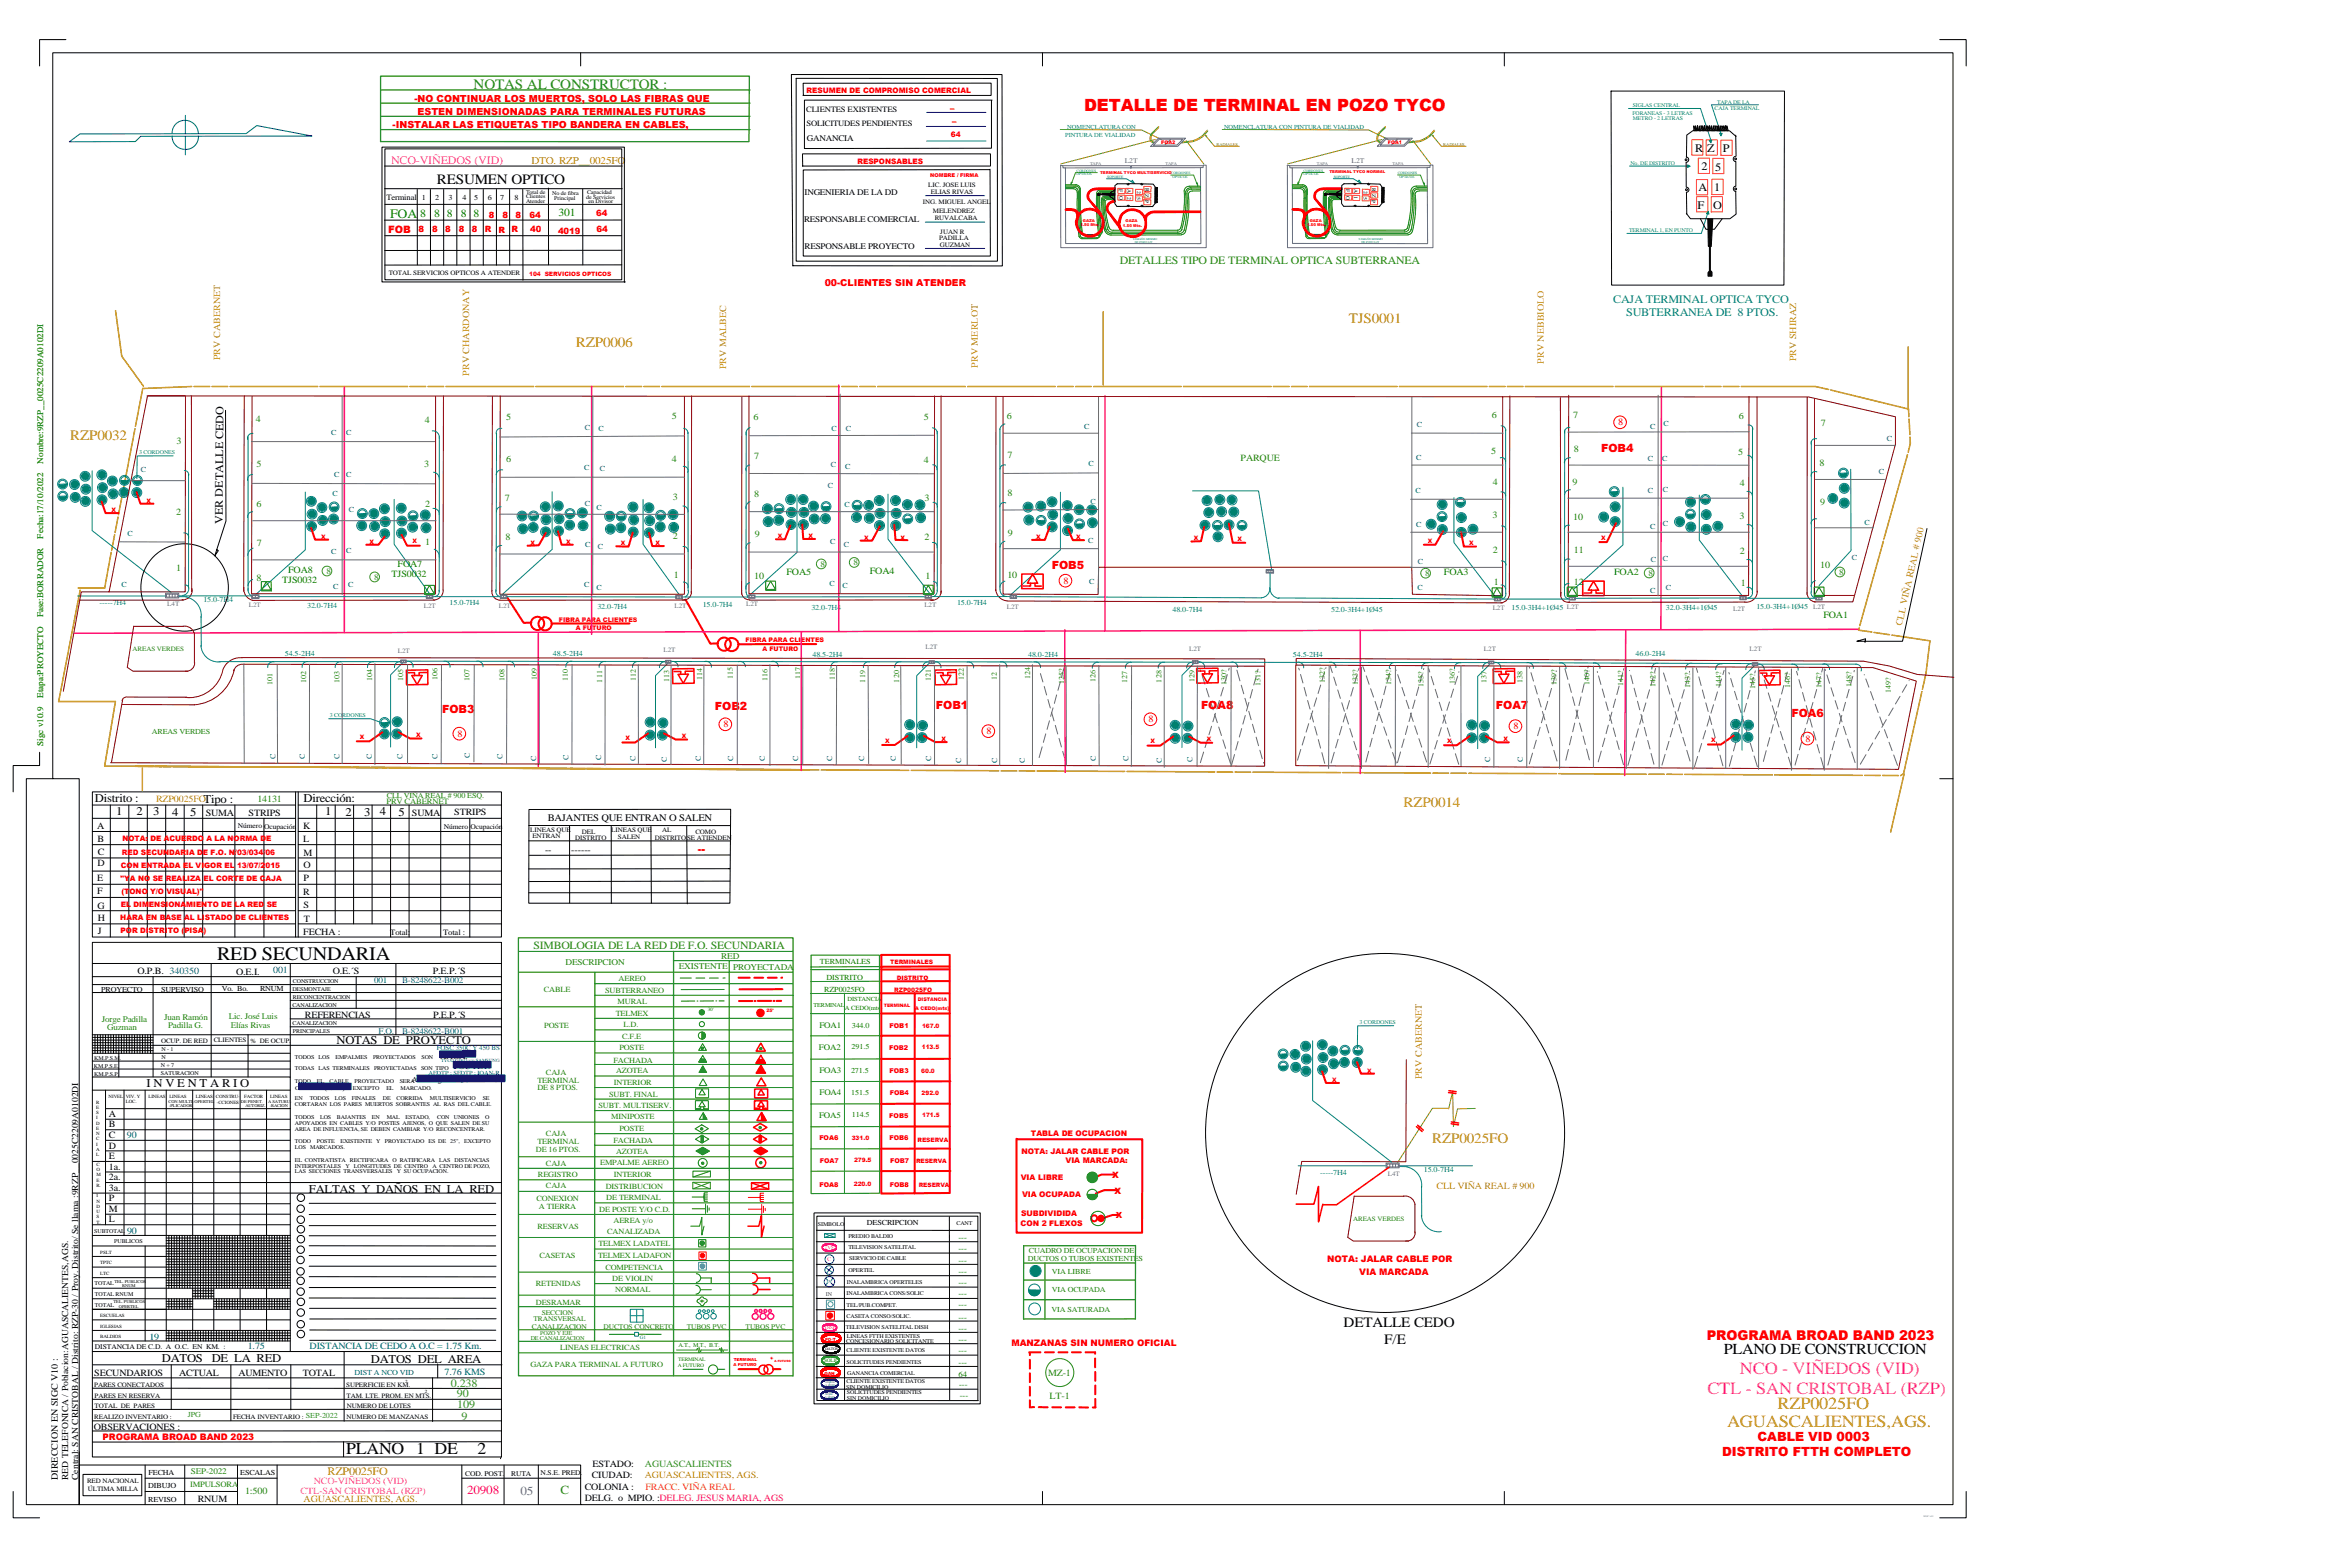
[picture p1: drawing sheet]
<svg xmlns="http://www.w3.org/2000/svg" width="914mm" height="610mm" viewBox="0 0 914 610" stroke-linecap="round" stroke-linejoin="round" font-family="sans-serif">
<defs><g id="words">
<text font-size="7.4" x="84.5" y="373.5">RED SECUNDARIA</text>
<g font-size="6.7" fill="#f0f">
<text x="677" y="534.3">NCO - VIÑEDOS (VID)</text>
<text x="664.3" y="542.1">CTL - SAN CRISTOBAL (RZP)</text>
</g>
<g font-size="6.7" fill="#c4a000">
<text x="691.6" y="548.2">RZP0025FO</text>
<text x="672" y="555">AGUASCALIENTES,AGS.</text>
</g>
<text font-size="6.6" fill="#f00" x="421.8" y="43">DETALLE DE TERMINAL EN POZO TYCO</text>
<g font-size="6.5">
<text x="134.7" y="565.8">PLANO</text>
<text x="161.9" y="565.7">1 DE</text>
<text x="185.8" y="565.5">2</text>
</g>
<text font-size="5.9" x="670.7" y="526.9">PLANO DE CONSTRUCCION</text>
<text font-size="5.6" fill="#308400" x="184.3" y="34.6">NOTAS AL CONSTRUCTOR :</text>
<g font-size="5.6">
<text x="170" y="71.6">RESUMEN OPTICO</text>
<text x="522.8" y="516.1">DETALLE CEDO</text>
<text x="538.6" y="523">F/E</text>
</g>
<g font-size="5.6" fill="#c4a000">
<text x="524.8" y="125.7">TJS0001</text>
<text x="224.1" y="135">RZP0006</text>
<text x="27.3" y="171.1">RZP0032</text>
<text x="546.1" y="314">RZP0014</text>
<text x="557.3" y="444.8">RZP0025FO</text>
</g>
<text font-size="5.2" fill="#f00" x="664.1" y="521.3">PROGRAMA BROAD BAND 2023</text>
<text font-size="5" fill="#008000" x="151.8" y="84.7">FOA</text>
<g font-size="4.9" fill="#f00">
<text x="683.9" y="560.5">CABLE VID 0003</text>
<text x="670.1" y="566.6">DISTRITO FTTH COMPLETO</text>
</g>
<text font-size="4.8" fill="#ff0080" x="181.7" y="581.3">20908</text>
<text font-size="4.8" fill="#587088" x="202.5" y="581.6">05</text>
<text font-size="4.8" fill="#308400" x="218.1" y="581.2">C</text>
<g font-size="4.6">
<text x="37" y="312.2">Distrito :</text>
<text x="45.3" y="317.2">1</text>
<text x="53.2" y="317.2">2</text>
<text x="59.6" y="317.2">3</text>
<text x="67" y="317.3">4</text>
<text x="74" y="317.3">5</text>
<text x="79.2" y="312.2">Tipo :</text>
<text x="118.1" y="312.2">Dirección:</text>
<text x="126.5" y="317.2">1</text>
<text x="134.5" y="317.3">2</text>
<text x="141.6" y="317.4">3</text>
<text x="147.8" y="317.2">4</text>
<text x="155" y="317.3">5</text>
<text x="131" y="406.1">NOTAS DE PROYECTO</text>
<text x="57" y="423">I N V E N T A R I O</text>
<text x="120.2" y="464">FALTAS Y DAÑOS EN LA RED</text>
<text x="63" y="530">DATOS</text>
<text x="82.4" y="530">DE LA RED</text>
<text x="144.4" y="530.3">DATOS DEL AREA</text>
</g>
<g font-size="4.5">
<text x="659.6" y="59.1">R</text>
<text x="664.3" y="59.3">Z</text>
<text x="670.4" y="59.3">P</text>
<text x="662.1" y="66.3">2</text>
<text x="667.4" y="66.4">5</text>
<text x="660.9" y="74.3">A 1</text>
<text x="660.5" y="81.4">F</text>
<text x="666.6" y="81.2">O</text>
</g>
<g font-size="4.5" fill="#008080">
<text x="627.7" y="118">CAJA TERMINAL OPTICA TYCO</text>
<text x="632.7" y="122.9">SUBTERRANEA DE 8 PTOS.</text>
</g>
<text font-size="4.4" fill="#f0f" x="152.2" y="63.6">NCO-VIÑEDOS (VID)</text>
<text font-size="4.4" fill="#308400" x="435.7" y="102.7">DETALLES TIPO DE TERMINAL OPTICA SUBTERRANEA</text>
<g font-size="4.4" fill="#f00">
<text x="623" y="176">FOB4</text>
<text x="409.2" y="221.4">FOB5</text>
<text x="364.2" y="275.8">FOB1</text>
<text x="467.3" y="275.8">FOA8</text>
<text x="582.1" y="275.8">FOA7</text>
<text x="172" y="277.5">FOB3</text>
<text x="278.2" y="276.1">FOB2</text>
<text x="697.1" y="278.9">FOA6</text>
<text x="271.5" y="331.9">--</text>
</g>
<text font-size="4.4" x="86.7" y="203.8" transform="rotate(-90 86.7 203.8)">VER DETALLE CEDO</text>
<g font-size="4.4" fill="#309820">
<text x="175.5" y="539.5">0.238</text>
<text x="177.8" y="543.6">90</text>
<text x="177.9" y="547.8">109</text>
<text x="179.6" y="552.3">9</text>
</g>
<text font-size="4.4" fill="#c4a000" x="127.5" y="573.9">RZP0025FO</text>
<g font-size="4.3" fill="#008000">
<text x="163.5" y="84.4">8</text>
<text x="168.9" y="84.4">8 8</text>
<text x="179.3" y="84.4">8</text>
<text x="184.3" y="84.4">8</text>
<text x="217.3" y="84.1">301</text>
</g>
<text font-size="4.3" fill="#308400" x="207.6" y="369.1">SIMBOLOGIA DE LA RED DE F.O. SECUNDARIA</text>
<text font-size="4.1" fill="#c4a000" x="206.8" y="63.8">DTO. RZP__0025FO</text>
<text font-size="3.9" fill="#f00" x="151.1" y="90.7">FOB</text>
<text font-size="3.9" x="213.1" y="319.5">BAJANTES QUE ENTRAN O SALEN</text>
<g font-size="3.8" fill="#f00">
<text x="161.2" y="39.8">-NO CONTINUAR LOS MUERTOS, SOLO LAS FIBRAS QUE</text>
<text x="162.5" y="44.9">ESTEN DIMENSIONADAS PARA TERMINALES FUTURAS</text>
<text x="152.7" y="49.9">-INSTALAR LAS ETIQUETAS TIPO BANDERA EN CABLES,</text>
</g>
<g font-size="3.7" fill="#f00">
<text x="320.9" y="111.1">00-CLIENTES SIN ATENDER</text>
<text x="629.6" y="165.5">8</text>
<text x="413.8" y="227.1">8</text>
<text x="446.9" y="281">8</text>
<text x="178" y="286.6">8</text>
<text x="281.5" y="283">8</text>
<text x="383.8" y="285.6">8</text>
<text x="588.9" y="283.7">8</text>
<text x="702.5" y="288.5">8</text>
</g>
<g font-size="3.7" fill="#c4a000">
<text x="85.7" y="140.1" transform="rotate(-90 85.7 140.1)">PRV CABERNET</text>
<text x="282.6" y="143.7" transform="rotate(-90 282.6 143.7)">PRV MALBEC</text>
<text x="380.5" y="143" transform="rotate(-90 380.5 143)">PRV MERLOT</text>
<text x="600.7" y="141.5" transform="rotate(-90 600.7 141.5)">PRV NEBBIOLO</text>
<text x="698.9" y="140.5" transform="rotate(-90 698.9 140.5)">PRV SHIRAZ</text>
<text x="182.6" y="146.2" transform="rotate(-90 182.6 146.2)">PRV CHARDONAY</text>
<text x="740.1" y="243.6" transform="rotate(-77 740.1 243.6)">CLL VIÑA REAL # 900</text>
<text x="60.7" y="311.9">RZP0025FO</text>
<text x="553.2" y="419.8" transform="rotate(-90 553.2 419.8)">PRV CABERNET</text>
<text x="559" y="462.6">CLL VIÑA REAL # 900</text>
<text x="250.9" y="574.9">AGUASCALIENTES, AGS.</text>
<text x="118.2" y="584.2">AGUASCALIENTES, AGS.</text>
</g>
<g font-size="3.7" fill="#308400">
<text x="99.6" y="164.3">4</text>
<text x="165.3" y="164.5">4</text>
<text x="196.9" y="163.4">5</text>
<text x="261.5" y="163.2">5</text>
<text x="293.2" y="163.4">6</text>
<text x="359.5" y="163.5">5</text>
<text x="391.7" y="163">6</text>
<text x="580.5" y="162.4">6</text>
<text x="612.2" y="162.6">7</text>
<text x="676.6" y="162.8">6</text>
<text x="708.5" y="165.7">7</text>
<text x="68.7" y="172.6">3</text>
<text x="196.9" y="179.9">6</text>
<text x="261.5" y="179.7">4</text>
<text x="293.5" y="178.6">7</text>
<text x="392" y="178.3">7</text>
<text x="482.7" y="179.2">PARQUE</text>
<text x="580.3" y="176.7">5</text>
<text x="612.4" y="175.9">8</text>
<text x="676.3" y="177">5</text>
<text x="99.8" y="181.7">5</text>
<text x="165.1" y="181.6">3</text>
<text x="359.5" y="180">4</text>
<text x="708" y="181.2">8</text>
<text x="580.9" y="188.6">4</text>
<text x="611.9" y="188.8">9</text>
<text x="677" y="189">4</text>
<text x="99.8" y="197.4">6</text>
<text x="165.5" y="197.2">2</text>
<text x="196.4" y="194.9">7</text>
<text x="261.7" y="194.4">3</text>
<text x="293.5" y="193.4">8</text>
<text x="359.7" y="194.8">3</text>
<text x="392" y="193">8</text>
<text x="708.2" y="196.5">9</text>
<text x="68.5" y="200.3">2</text>
<text x="580.8" y="201.4">3</text>
<text x="612.2" y="202.3">10</text>
<text x="676.8" y="201.8">3</text>
<text x="196.7" y="209.9">8</text>
<text x="261.7" y="209.7">2</text>
<text x="293.8" y="208.9">9</text>
<text x="392.2" y="208.5">9</text>
<text x="100" y="212.3">7</text>
<text x="165.5" y="211.8">1</text>
<text x="359.7" y="210.1">2</text>
<text x="580.9" y="215">2</text>
<text x="612.4" y="215.3">11</text>
<text x="677" y="215.4">2</text>
<text x="708.2" y="221.1">10</text>
<text x="68.5" y="222.2">1</text>
<text x="99.8" y="226.1">8</text>
<text x="262.2" y="224.9">1</text>
<text x="293.5" y="225.2">10</text>
<text x="360.2" y="225.3">1</text>
<text x="392" y="224.8">10</text>
<text x="581.3" y="227.5">1</text>
<text x="612.4" y="227.7">12</text>
<text x="677.3" y="227.8">1</text>
<text x="100.2" y="312.1">14131</text>
<text x="407.8" y="535.4">MZ-1</text>
<text x="408.4" y="544.3">LT-1</text>
<text x="95.3" y="581.3">1:500</text>
</g>
<g font-size="3.7" fill="#008000">
<text x="154.7" y="220.6">FOA7</text>
<text x="109.8" y="226.9">TJS0032</text>
<text x="112.1" y="223">FOA8</text>
<text x="152.4" y="224.5">TJS0032</text>
<text x="306" y="223.6">FOA5</text>
<text x="338.5" y="223.4">FOA4</text>
<text x="561.8" y="223.8">FOA3</text>
<text x="628.1" y="223.8">FOA2</text>
<text x="709.5" y="240.3">FOA1</text>
</g>
<g font-size="3.7">
<text x="80.1" y="317.3">SUMA</text>
<text x="96.7" y="317.3">STRIPS</text>
<text x="160.3" y="317.3">SUMA</text>
<text x="176.8" y="317.2">STRIPS</text>
<text x="37.8" y="322.6">A</text>
<text x="117.9" y="322.5">K</text>
<text x="37.9" y="327.4">B</text>
<text x="118" y="327.4">L</text>
<text x="38" y="332.8">C</text>
<text x="118.2" y="332.8">M</text>
<text x="212.1" y="331.7">--</text>
<text x="222.3" y="331.8">------</text>
<text x="37.9" y="337">D</text>
<text x="118.2" y="337.7">O</text>
<text x="37.8" y="342.9">E</text>
<text x="37.8" y="348">F</text>
<text x="118.2" y="342.9">P</text>
<text x="38" y="353.4">G</text>
<text x="117.9" y="348.1">R</text>
<text x="118.1" y="353.1">S</text>
<text x="38.1" y="358.4">H</text>
<text x="118.2" y="358.5">T</text>
<text x="38" y="363.5">J</text>
<text x="118" y="363.6">FECHA :</text>
<text x="53.5" y="379.1">O.P.B. 340350</text>
<text x="91.9" y="379.2">O.E.I.</text>
<text x="129.5" y="378.9">O.E.´S</text>
<text x="168.4" y="378.9">P.E.P.´S</text>
<text x="118.6" y="395.9">REFERENCIAS</text>
<text x="168.5" y="395.9">P.E.P.´S</text>
<text x="42.4" y="434.5">A</text>
<text x="42.4" y="438.6">B</text>
<text x="42.4" y="442.7">C</text>
<text x="42.4" y="446.8">D</text>
<text x="42.4" y="450.9">E</text>
<text x="42.4" y="455">1a.</text>
<text x="42.4" y="459.1">2a.</text>
<text x="42.4" y="463.3">3a.</text>
<text x="42.4" y="467.4">P</text>
<text x="42.4" y="471.5">M</text>
<text x="42.4" y="475.6">L</text>
<text x="36.7" y="535.3">SECUNDARIOS</text>
<text x="69.7" y="535.4">ACTUAL</text>
<text x="92.8" y="535.5">AUMENTO</text>
<text x="117.9" y="535.3">TOTAL</text>
<text x="36.5" y="556.1">OBSERVACIONES :</text>
<text x="22.5" y="575.7" transform="rotate(-90 22.5 575.7)">DIRECCION EN SIGC V10 :</text>
<text x="230.3" y="574.8">CIUDAD:</text>
<text x="230.5" y="570.7">ESTADO:</text>
<text x="227.5" y="579.8">COLONIA :</text>
<text x="76.9" y="584.3">RNUM</text>
<text x="227.5" y="584">DELG. o MPIO. :DELEG. JESUS MARIA, AGS</text>
</g>
<text font-size="3.7" fill="#00f" x="106.3" y="378.6">001</text>
<g font-size="3.7" fill="#004080">
<text x="49.4" y="442.9">90</text>
<text x="49.4" y="480.1">90</text>
<text x="58.1" y="521.2">19</text>
<text x="96.4" y="524.8">1.75</text>
<text x="120.5" y="524.8">DISTANCIA DE CEDO A O.C = 1.75 Km.</text>
<text x="173" y="535">7.76 KMS</text>
</g>
<text font-size="3.7" fill="#309820" x="251" y="570.6">AGUASCALIENTES</text>
<g font-size="3.7" fill="#f0f">
<text x="117" y="581">CTL-SAN CRISTOBAL (RZP)</text>
<text x="122.1" y="577.2">NCO-VIÑEDOS (VID)</text>
</g>
<text font-size="3.7" fill="#ff6000" x="251.1" y="579.6">FRACC. VIÑA REAL</text>
<g font-size="3.5" fill="#f00">
<text x="516.4" y="491.1">NOTA: JALAR CABLE POR</text>
<text x="528.9" y="496">VIA MARCADA</text>
<text x="393.6" y="523.6">MANZANAS SIN NUMERO OFICIAL</text>
<text x="39.9" y="560.4">PROGRAMA BROAD BAND 2023</text>
</g>
<g font-size="3.5">
<text x="26.6" y="575.7" transform="rotate(-90 26.6 575.7)">RED TELEFONICA / Poblacion:AGUASCALIENTES,AGS.</text>
<text x="30.4" y="575.7" transform="rotate(-90 30.4 575.7)">Central: SAN CRISTOBAL / Distrito: RZP-30 / Proy. Distrito/ Se llama :9RZP__0025C2209A0102DI</text>
</g>
<g font-size="3.4" fill="#308400">
<text x="220" y="375.3">DESCRIPCION</text>
<text x="264.1" y="377.1">EXISTENTE</text>
<text x="280.7" y="373.3">RED</text>
<text x="285.2" y="377.2">PROYECTADA</text>
</g>
<g font-size="3.4" fill="#f00">
<text x="432.8" y="458.3">X</text>
<text x="433.6" y="464.7">X</text>
</g>
<g font-size="3.3">
<text x="313.9" y="54.9">GANANCIA</text>
<text x="313" y="76">INGENIERIA DE LA DD</text>
<text x="312.9" y="86.3">RESPONSABLE COMERCIAL</text>
<text x="313.1" y="96.7">RESPONSABLE PROYECTO</text>
<text x="171.3" y="411.8">XAGA.</text>
<text x="176.5" y="415.9">POUYET.</text>
<text x="126.2" y="424">( 0.4 )</text>
</g>
<g font-size="3.3" fill="#f00">
<text x="190.2" y="84.7">8</text>
<text x="195.6" y="84.7">8</text>
<text x="200.5" y="84.7">8</text>
<text x="206" y="84.9">64</text>
<text x="231.9" y="84.1">64</text>
<text x="162.8" y="90.4">8</text>
<text x="168.2" y="90.4">8</text>
<text x="173.2" y="90.4">8</text>
<text x="178.6" y="90.4">8</text>
<text x="183.6" y="90.4">8</text>
<text x="188.7" y="90.3">R</text>
<text x="194" y="90.5">R</text>
<text x="199" y="90.4">R</text>
<text x="206.3" y="90.4">40</text>
<text x="217.1" y="90.8">4019</text>
<text x="232.1" y="90.1">64</text>
<text x="434.1" y="474">X</text>
</g>
<g font-size="3.3" fill="#309820">
<text x="16.8" y="180.3" transform="rotate(-90 16.8 180.3)">Nombre:9RZP__0025C2209A0102DI</text>
<text x="16.8" y="209.5" transform="rotate(-90 16.8 209.5)">Fecha:17/10/2022</text>
<text x="319.3" y="220.4">8</text>
<text x="332.1" y="219.8">8</text>
<text x="127" y="223.2">8</text>
<text x="145.5" y="225.5">8</text>
<text x="554.5" y="224">8</text>
<text x="641.5" y="223.9">8</text>
<text x="715.7" y="223.5">8</text>
<text x="16.8" y="240.2" transform="rotate(-90 16.8 240.2)">Fase:BORRADOR</text>
<text x="16.8" y="271.4" transform="rotate(-90 16.8 271.4)">Etapa:PROYECTO</text>
<text x="16.8" y="290.2" transform="rotate(-90 16.8 290.2)">Sigc v10.9</text>
</g>
<g font-size="3.3" fill="#00f">
<text x="145.6" y="382.5">001</text>
<text x="156.5" y="382.4">B-8248622-B002</text>
<text x="147.3" y="402.4">F.O.</text>
<text x="156.4" y="402.1">B-8248622-B001</text>
</g>
<g font-size="3.3" fill="#308400">
<text x="39.6" y="397.5">Jorge Padilla</text>
<text x="41.7" y="400.5">Guzman</text>
<text x="63.9" y="396.6">Juan Ramón</text>
<text x="65.4" y="400.1">Padilla G.</text>
<text x="89" y="396.4">Lic. José Luis</text>
<text x="89.8" y="400.1">Elías Rivas</text>
<text x="74.3" y="573.5">SEP-2022</text>
</g>
<g font-size="3.3" fill="#008000">
<text x="318.8" y="399.9">FOA1</text>
<text x="318.6" y="408.4">FOA2</text>
<text x="318.8" y="417.5">FOA3</text>
<text x="318.9" y="426">FOA4</text>
<text x="318.7" y="435">FOA5</text>
</g>
<g font-size="3.2">
<text x="313.7" y="43.7">CLIENTES EXISTENTES</text>
<text x="313.8" y="49.2">SOLICITUDES PENDIENTES</text>
<text x="150.3" y="77.7">Terminal</text>
<text x="151.8" y="363.6">Total:</text>
<text x="172.4" y="363.6">Total :</text>
</g>
<g font-size="3.2" fill="#308400">
<text x="150.4" y="312.7">PRV CABERNET</text>
<text x="74" y="578.5">IMPULSORA</text>
</g>
<g font-size="3.2" fill="#008000">
<text x="372.9" y="482.3">---</text>
<text x="372.9" y="486.8">---</text>
<text x="372.9" y="491.4">---</text>
<text x="372.9" y="495.5">---</text>
<text x="372.9" y="499.9">---</text>
<text x="372.9" y="504.2">---</text>
<text x="372.9" y="508.6">---</text>
<text x="372.9" y="513.3">---</text>
<text x="372.9" y="517.9">---</text>
<text x="372.9" y="522.1">---</text>
<text x="372.9" y="526.5">---</text>
<text x="373" y="531.1">---</text>
<text x="373" y="535.6">64</text>
<text x="373.2" y="539.6">---</text>
<text x="373.5" y="543.8">---</text>
</g>
<g font-size="3.1" fill="#308400">
<text x="240.7" y="381.8">AEREO</text>
<text x="211.6" y="385.9">CABLE</text>
<text x="235.4" y="386.2">SUBTERRANEO</text>
<text x="239.6" y="395.4">TELMEX</text>
<text x="240.3" y="390.6">MURAL</text>
<text x="211.8" y="399.8">POSTE</text>
<text x="242.7" y="399.5">L.D.</text>
<text x="242.1" y="404.2">C.F.E</text>
<text x="238.7" y="413.3">FACHADA</text>
<text x="241" y="408.6">POSTE</text>
<text x="212.4" y="418.3">CAJA</text>
<text x="239.7" y="417.5">AZOTEA</text>
<text x="209.1" y="421.3">TERMINAL</text>
<text x="209.1" y="424.2">DE 8 PTOS.</text>
<text x="238.8" y="422.1">INTERIOR</text>
<text x="232.8" y="431.2">SUBT. MULTISERV.</text>
<text x="237" y="426.6">SUBT. FINAL</text>
<text x="237.9" y="435.3">MINIPOSTE</text>
<text x="212.4" y="442">CAJA</text>
<text x="241" y="440.1">POSTE</text>
<text x="208.5" y="448.1">DE 16 PTOS.</text>
<text x="209.1" y="445">TERMINAL</text>
<text x="238.7" y="444.5">FACHADA</text>
<text x="239.7" y="449.1">AZOTEA</text>
<text x="212.4" y="453.5">CAJA</text>
<text x="233.6" y="453.2">EMPALME AEREO</text>
<text x="209.3" y="458">REGISTRO</text>
<text x="238.8" y="458">INTERIOR</text>
<text x="208.7" y="467.2">CONEXION</text>
<text x="212.4" y="462.2">CAJA</text>
<text x="235.7" y="462.6">DISTRIBUCION</text>
<text x="235.9" y="467">DE TERMINAL</text>
<text x="209.7" y="470.4">A TIERRA</text>
<text x="233.2" y="471.5">DE POSTE Y/O C.D.</text>
<text x="209.1" y="478">RESERVAS</text>
<text x="236.3" y="480">CANALIZADA</text>
<text x="238.7" y="475.9">AEREA y/o</text>
<text x="232.8" y="484.8">TELMEX LADATEL</text>
<text x="209.9" y="489.4">CASETAS</text>
<text x="232.7" y="489.5">TELMEX LADAFON</text>
<text x="235.5" y="494">COMPETENCIA</text>
<text x="208.5" y="500.3">RETENIDAS</text>
<text x="238.3" y="498.2">DE VIOLIN</text>
<text x="239.4" y="502.7">NORMAL</text>
<text x="208.5" y="507.5">DESRAMAR</text>
<text x="218" y="525.4">LINEAS ELECTRICAS</text>
<text x="206.4" y="531.9">GAZA PARA TERMINAL A FUTURO</text>
</g>
<g font-size="3">
<text x="164.1" y="77.9">1</text>
<text x="169.3" y="77.9">2</text>
<text x="174.5" y="77.9">3</text>
<text x="179.9" y="77.8">4</text>
<text x="184.5" y="77.8">5</text>
<text x="189.9" y="77.9">6</text>
<text x="194.6" y="77.9">7</text>
<text x="200.2" y="77.9">8</text>
<text x="39.4" y="385.7">PROYECTO</text>
<text x="62.7" y="385.9">SUPERVISO</text>
<text x="86.3" y="385.7">Vo. Bo.</text>
<text x="101.2" y="385.7">RNUM</text>
<text x="160.2" y="421.1">ACREBg-3</text>
<text x="179" y="421.1">SCREeBh-3</text>
<text x="337.4" y="476.7">DESCRIPCION</text>
<text x="57.8" y="573.6">FECHA</text>
<text x="93.5" y="574">ESCALAS</text>
<text x="57.7" y="579">DIBUJO</text>
<text x="57.7" y="584.2">REVISO</text>
</g>
<g font-size="3" fill="#004080">
<text x="227.5" y="167.4">C</text>
<text x="232.9" y="167.6">C</text>
<text x="323.5" y="167.6">C</text>
<text x="329.1" y="167.6">C</text>
<text x="421.9" y="166.9">C</text>
<text x="551.3" y="166.1">C</text>
<text x="642.1" y="166.9">C</text>
<text x="647.2" y="165.6">C</text>
<text x="128.9" y="169.3">C</text>
<text x="134.7" y="169.1">C</text>
<text x="734.2" y="171.5">C</text>
<text x="551" y="179.1">C</text>
<text x="641.1" y="179.3">C</text>
<text x="646.7" y="179.3">C</text>
<text x="54.8" y="183.7">C</text>
<text x="130" y="185.6">C</text>
<text x="134.7" y="185.4">C</text>
<text x="227.3" y="182.9">C</text>
<text x="233.3" y="183.2">C</text>
<text x="323.3" y="181.5">C</text>
<text x="328.8" y="182.5">C</text>
<text x="423.6" y="181.2">C</text>
<text x="731.1" y="184.4">C</text>
<text x="322.2" y="189.9">C</text>
<text x="550.8" y="192">C</text>
<text x="641.1" y="192">C</text>
<text x="647" y="191.5">C</text>
<text x="129.4" y="192.8">C</text>
<text x="227.5" y="196.8">C</text>
<text x="328.6" y="197.1">C</text>
<text x="424.3" y="195.9">C</text>
<text x="135.7" y="199.1">C</text>
<text x="232.1" y="198.3">C</text>
<text x="49.7" y="208.5">C</text>
<text x="551" y="204.9">C</text>
<text x="642.1" y="205.6">C</text>
<text x="647" y="204.6">C</text>
<text x="725.4" y="204.1">C</text>
<text x="128.9" y="215.6">C</text>
<text x="134.7" y="215.1">C</text>
<text x="227.8" y="212.6">C</text>
<text x="232.6" y="213.4">C</text>
<text x="323" y="211.7">C</text>
<text x="328.3" y="212.9">C</text>
<text x="423.4" y="211.2">C</text>
<text x="551.7" y="219.2">C</text>
<text x="642.4" y="218.5">C</text>
<text x="647" y="218.3">C</text>
<text x="720.6" y="218">C</text>
<text x="423.8" y="227.3">C</text>
<text x="47.2" y="228.5">C</text>
<text x="129.6" y="229.2">C</text>
<text x="135.4" y="228.5">C</text>
<text x="227.3" y="228.5">C</text>
<text x="232.1" y="229.5">C</text>
<text x="322.7" y="228">C</text>
<text x="327.9" y="228.8">C</text>
<text x="551.5" y="229.5">C</text>
<text x="642.1" y="230.7">C</text>
<text x="648.2" y="229.5">C</text>
<text x="107.2" y="295.3" transform="rotate(-90 107.2 295.3)">C</text>
<text x="118.6" y="295.1" transform="rotate(-90 118.6 295.1)">C</text>
<text x="132" y="295.3" transform="rotate(-90 132 295.3)">C</text>
<text x="144.7" y="295.4" transform="rotate(-90 144.7 295.4)">C</text>
<text x="156.7" y="295.3" transform="rotate(-90 156.7 295.3)">C</text>
<text x="170.2" y="295.1" transform="rotate(-90 170.2 295.1)">C</text>
<text x="182.8" y="294.9" transform="rotate(-90 182.8 294.9)">C</text>
<text x="195.5" y="295.3" transform="rotate(-90 195.5 295.3)">C</text>
<text x="208.6" y="295.9" transform="rotate(-90 208.6 295.9)">C</text>
<text x="221.2" y="295.6" transform="rotate(-90 221.2 295.6)">C</text>
<text x="234" y="295.6" transform="rotate(-90 234 295.6)">C</text>
<text x="247.2" y="295.9" transform="rotate(-90 247.2 295.9)">C</text>
<text x="259.4" y="296.4" transform="rotate(-90 259.4 296.4)">C</text>
<text x="272.7" y="295.9" transform="rotate(-90 272.7 295.9)">C</text>
<text x="285.3" y="295.9" transform="rotate(-90 285.3 295.9)">C</text>
<text x="297.6" y="296.2" transform="rotate(-90 297.6 296.2)">C</text>
<text x="310.6" y="296.2" transform="rotate(-90 310.6 296.2)">C</text>
<text x="323.8" y="296.1" transform="rotate(-90 323.8 296.1)">C</text>
<text x="336.3" y="296.2" transform="rotate(-90 336.3 296.2)">C</text>
<text x="348.6" y="295.9" transform="rotate(-90 348.6 295.9)">C</text>
<text x="362.3" y="296.2" transform="rotate(-90 362.3 296.2)">C</text>
<text x="374" y="296.7" transform="rotate(-90 374 296.7)">C</text>
<text x="388" y="297" transform="rotate(-90 388 297)">C</text>
<text x="398.8" y="296.7" transform="rotate(-90 398.8 296.7)">C</text>
<text x="426.4" y="296.2" transform="rotate(-90 426.4 296.2)">C</text>
<text x="439.2" y="296.2" transform="rotate(-90 439.2 296.2)">C</text>
<text x="452.1" y="296.7" transform="rotate(-90 452.1 296.7)">C</text>
<text x="464" y="296.4" transform="rotate(-90 464 296.4)">C</text>
<text x="579.8" y="296.5" transform="rotate(-90 579.8 296.5)">C</text>
<text x="592.6" y="296.5" transform="rotate(-90 592.6 296.5)">C</text>
<text x="137.9" y="534.9">DIST A NCO VID</text>
</g>
<g font-size="3" fill="#008080">
<text x="38.8" y="235.3">-----7H4</text>
<text x="79.1" y="234.1">15.0-7H4</text>
<text x="119.5" y="236.6">32.0-7H4</text>
<text x="175" y="235.2">15.0-7H4</text>
<text x="232.5" y="236.9">32.0-7H4</text>
<text x="273.4" y="236">15.0-7H4</text>
<text x="315.7" y="237.2">32.0-7H4</text>
<text x="372.4" y="235.2">15.0-7H4</text>
<text x="456.2" y="238">48.0-7H4</text>
<text x="517.9" y="238">52.0-3H4+1Ø45</text>
<text x="588.2" y="237.4">15.0-3H4+1Ø45</text>
<text x="648.2" y="237.5">32.0-3H4+1Ø45</text>
<text x="683.4" y="236.8">15.0-3H4+1Ø45</text>
<text x="110.8" y="255.1">54.5-2H4</text>
<text x="215.1" y="255.2">48.5-2H4</text>
<text x="316.1" y="255.4">48.5-2H4</text>
<text x="400.1" y="255.4">48.0-2H4</text>
<text x="503.1" y="255.4">54.5-2H4</text>
<text x="636.4" y="255.1">46.0-2H4</text>
<text x="554" y="455.8">15.0-7H4</text>
<text x="513.7" y="457">-----7H4</text>
</g>
<g font-size="3" fill="#308400">
<text x="106" y="266.5" transform="rotate(-90 106 266.5)">101</text>
<text x="119.1" y="265.6" transform="rotate(-90 119.1 265.6)">102</text>
<text x="132.2" y="265.6" transform="rotate(-90 132.2 265.6)">103</text>
<text x="144.8" y="265" transform="rotate(-90 144.8 265)">104</text>
<text x="156.8" y="264.9" transform="rotate(-90 156.8 264.9)">105</text>
<text x="170.2" y="264.4" transform="rotate(-90 170.2 264.4)">106</text>
<text x="182.7" y="265" transform="rotate(-90 182.7 265)">107</text>
<text x="196.3" y="265" transform="rotate(-90 196.3 265)">108</text>
<text x="208.9" y="264.6" transform="rotate(-90 208.9 264.6)">109</text>
<text x="220.9" y="265" transform="rotate(-90 220.9 265)">110</text>
<text x="234.3" y="265.5" transform="rotate(-90 234.3 265.5)">111</text>
<text x="247.4" y="265" transform="rotate(-90 247.4 265)">112</text>
<text x="260.3" y="265.2" transform="rotate(-90 260.3 265.2)">113</text>
<text x="273.3" y="264.4" transform="rotate(-90 273.3 264.4)">114</text>
<text x="285.1" y="264.2" transform="rotate(-90 285.1 264.2)">115</text>
<text x="298.7" y="264.8" transform="rotate(-90 298.7 264.8)">116</text>
<text x="311.5" y="264.2" transform="rotate(-90 311.5 264.2)">117</text>
<text x="324.9" y="264.6" transform="rotate(-90 324.9 264.6)">118</text>
<text x="336.6" y="265.5" transform="rotate(-90 336.6 265.5)">119</text>
<text x="349.8" y="265.5" transform="rotate(-90 349.8 265.5)">120</text>
<text x="362.2" y="264.8" transform="rotate(-90 362.2 264.8)">121</text>
<text x="375.1" y="264.4" transform="rotate(-90 375.1 264.4)">122</text>
<text x="387.9" y="264.6" transform="rotate(-90 387.9 264.6)">12</text>
<text x="400.8" y="264.2" transform="rotate(-90 400.8 264.2)">124</text>
<text x="414" y="265.9" transform="rotate(-90 414 265.9)">125?</text>
<text x="426.2" y="265.2" transform="rotate(-90 426.2 265.2)">126</text>
<text x="438.5" y="265.6" transform="rotate(-90 438.5 265.6)">127</text>
<text x="452" y="265.5" transform="rotate(-90 452 265.5)">128</text>
<text x="464.7" y="265.2" transform="rotate(-90 464.7 265.2)">129</text>
<text x="477.3" y="266.5" transform="rotate(-90 477.3 266.5)">130?</text>
<text x="490.5" y="266.9" transform="rotate(-90 490.5 266.9)">131?</text>
<text x="515.5" y="265.6" transform="rotate(-90 515.5 265.6)">132?</text>
<text x="528.3" y="266.4" transform="rotate(-90 528.3 266.4)">133?</text>
<text x="541.3" y="266.4" transform="rotate(-90 541.3 266.4)">134?</text>
<text x="553.9" y="267.3" transform="rotate(-90 553.9 267.3)">135?</text>
<text x="566.1" y="266" transform="rotate(-90 566.1 266)">136?</text>
<text x="578.4" y="265.8" transform="rotate(-90 578.4 265.8)">137</text>
<text x="592.4" y="265.7" transform="rotate(-90 592.4 265.7)">138</text>
<text x="605.6" y="266.4" transform="rotate(-90 605.6 266.4)">139?</text>
<text x="618.5" y="266.5" transform="rotate(-90 618.5 266.5)">140?</text>
<text x="631.6" y="266.9" transform="rotate(-90 631.6 266.9)">141?</text>
<text x="644.1" y="267.4" transform="rotate(-90 644.1 267.4)">142?</text>
<text x="657.6" y="267.8" transform="rotate(-90 657.6 267.8)">143?</text>
<text x="669.8" y="267.2" transform="rotate(-90 669.8 267.2)">144?</text>
<text x="682.9" y="268" transform="rotate(-90 682.9 268)">145?</text>
<text x="696.6" y="267.5" transform="rotate(-90 696.6 267.5)">146?</text>
<text x="708.7" y="267.6" transform="rotate(-90 708.7 267.6)">147?</text>
<text x="720.4" y="267.3" transform="rotate(-90 720.4 267.3)">148?</text>
<text x="735.7" y="269.5" transform="rotate(-90 735.7 269.5)">149?</text>
<text x="59.1" y="285.5">AREAS VERDES</text>
<text x="150.6" y="310.5">CLL VIÑA REAL # 900 ESQ.</text>
<text x="400" y="490.7">DUCTOS O TUBOS EXISTENTES</text>
<text x="400.3" y="487.5">CUADRO DE OCUPACION DE</text>
<text x="409.3" y="495.4">VIA LIBRE</text>
<text x="409.3" y="502.7">VIA OCUPADA</text>
<text x="409.2" y="510.3">VIA SATURADA</text>
</g>
<g font-size="3" fill="#008000">
<text x="319.1" y="375.2">TERMINALES</text>
<text x="321.6" y="381.3">DISTRITO</text>
<text x="320.6" y="385.9">RZP0025FO</text>
</g>
<g font-size="3" fill="#f00">
<text x="401.2" y="442">TABLA DE OCUPACION</text>
<text x="397.4" y="448.9">NOTA: JALAR CABLE POR</text>
<text x="414.6" y="452.4">VIA MARCADA:</text>
<text x="397.2" y="459.1">VIA LIBRE</text>
<text x="397.7" y="465.5">VIA OCUPADA</text>
<text x="397.3" y="473.2">SUBDIVIDIDA</text>
<text x="397.1" y="476.8">CON 2 FLEXOS</text>
</g>
<g font-size="3" fill="#309820">
<text x="73" y="551.4">JPG</text>
<text x="119" y="551.6">SEP-2022</text>
</g>
<g font-size="2.9" fill="#f00">
<text x="313.9" y="36.2">RESUMEN DE COMPROMISO COMERCIAL</text>
<text x="369.6" y="43.3">--</text>
<text x="370" y="53.5">64</text>
<text x="370.3" y="48.1">--</text>
<text x="333.6" y="63.8">RESPONSABLES</text>
<text x="47.6" y="327.2">NOTA: DE ACUERDO A LA NORMA DE</text>
<text x="47.4" y="332.6">RED SECUNDARIA DE F.O. N/03/034/06</text>
<text x="47.1" y="337.8">CON ENTRADA EL VIGOR EL 13/07/2015</text>
<text x="46.9" y="342.8">&quot;YA NO SE REALIZA EL CORTE DE CAJA</text>
<text x="47.2" y="347.6">(TONO Y/O VISUAL)&quot;</text>
<text x="47.1" y="353">EL DIMENSIONAMIENTO DE LA RED SE</text>
<text x="46.8" y="358">HARA EN BASE AL LISTADO DE CLIENTES</text>
<text x="46.9" y="363.1">POR DISTRITO (PISA)</text>
</g>
<g font-size="2.9" fill="#008000">
<text x="331.4" y="399.9">344.0</text>
<text x="331.4" y="408.1">291.5</text>
<text x="331.1" y="417.4">271.5</text>
<text x="331.3" y="425.9">151.5</text>
<text x="331.5" y="434.7">114.5</text>
</g>
<g font-size="2.8" fill="#587088">
<text x="437.6" y="63.5">L2T</text>
<text x="525.9" y="63.5">L2T</text>
</g>
<g font-size="2.8">
<text x="92.5" y="322.3">Número</text>
<text x="102.8" y="322.5">Ocupación</text>
<text x="172.7" y="322.3">Número</text>
<text x="183" y="322.5">Ocupación</text>
<text x="37" y="524.8">DISTANCIA DE C.D. A O.C. EN KM. :</text>
<text x="181" y="574.2">COD. POST.</text>
<text x="198.9" y="574">RUTA</text>
<text x="210.3" y="574">N.S.E. PRED.</text>
</g>
<g font-size="2.8" fill="#308400">
<text x="207.6" y="514.1">TRANSVERSAL</text>
<text x="210.8" y="511.5">SECCION</text>
<text x="207" y="516.8">CANALIZACION</text>
<text x="234.9" y="516.9">DUCTOS CONCRETO</text>
<text x="267.2" y="516.9">TUBOS PVC</text>
<text x="290.1" y="516.9">TUBOS PVC</text>
</g>
<g font-size="2.6">
<text x="361.2" y="72.7">LIC. JOSE LUIS</text>
<text x="362.2" y="75.4">ELIAS RIVAS</text>
<text x="359.1" y="79.2">ING. MIGUEL ANGEL</text>
<text x="363" y="82.9">MELENDREZ</text>
<text x="363.7" y="85.5">RUVALCABA</text>
<text x="365.4" y="93.4">PADILLA</text>
<text x="365.9" y="91">JUAN R</text>
<text x="365.7" y="96.2">GUZMAN</text>
<text x="151.3" y="107">TOTAL SERVICIOS OPTICOS A ATENDER</text>
<text x="206.3" y="323.6">LINEAS QUE</text>
<text x="237.9" y="323.8">LINEAS QUE</text>
<text x="257.6" y="323.8">AL</text>
<text x="207.1" y="326.2">ENTRAN</text>
<text x="223.8" y="326.9">DISTRITO</text>
<text x="226.4" y="324.5">DEL</text>
<text x="240.5" y="326.5">SALEN</text>
<text x="254.8" y="326.8">DISTRITOSE ATIENDEN</text>
<text x="270.6" y="324.4">COMO</text>
<text x="62.7" y="405.6">OCUP. DE RED</text>
<text x="83.1" y="405.5">CLIENTES</text>
<text x="97.5" y="405.6">% DE OCUP.</text>
<text x="36.7" y="539.5">PARES CONECTADOS</text>
<text x="134.7" y="539.6">SUPERFICIE EN KM.</text>
<text x="36.8" y="543.9">PARES EN RESERVA</text>
<text x="134.8" y="543.9">TAM. LTE. PROM. EN MTS.</text>
<text x="36.8" y="547.9">TOTAL DE PARES</text>
<text x="134.9" y="552">NUMERO DE MANZANAS</text>
<text x="135" y="547.7">NUMERO DE LOTES</text>
<text x="36.7" y="552.1">REALIZO INVENTARIO :</text>
<text x="90.7" y="552.2">FECHA INVENTARIO :</text>
<text x="33.9" y="577.1">RED NACIONAL</text>
<text x="34.2" y="580.2">ÚLTIMA MILLA</text>
</g>
<g font-size="2.6" fill="#587088">
<text x="65.1" y="235.9">L4T</text>
<text x="96.9" y="236.1">L2T</text>
<text x="164.9" y="236.3">L2T</text>
<text x="194.1" y="236.3">L2T</text>
<text x="262.4" y="236.3">L2T</text>
<text x="290.4" y="235.7">L2T</text>
<text x="359.7" y="236">L2T</text>
<text x="391.8" y="236.8">L2T</text>
<text x="580.8" y="237.4">L2T</text>
<text x="609.7" y="236.8">L2T</text>
<text x="674.4" y="237.6">L2T</text>
<text x="705.5" y="236.9">L2T</text>
<text x="154.8" y="254.2">L2T</text>
<text x="258.1" y="253.8">L2T</text>
<text x="360.1" y="252.5">L2T</text>
<text x="462.7" y="253.4">L2T</text>
<text x="577.4" y="253.2">L2T</text>
<text x="680.8" y="253.2">L2T</text>
<text x="540" y="457.6">L4T</text>
</g>
<g font-size="2.6" fill="#308400">
<text x="51.6" y="253.3">AREAS VERDES</text>
<text x="526.5" y="475">AREAS VERDES</text>
</g>
<g font-size="2.6" fill="#f00">
<text x="346.2" y="399.9">FOB1</text>
<text x="346" y="408.3">FOB2</text>
<text x="346.2" y="417.4">FOB3</text>
<text x="346.2" y="426">FOB4</text>
<text x="346" y="434.9">FOB5</text>
<text x="318.8" y="443.6">FOA6</text>
<text x="346.1" y="443.5">FOB6</text>
<text x="319" y="452.4">FOA7</text>
<text x="346.3" y="452.3">FOB7</text>
<text x="318.9" y="461.6">FOA8</text>
<text x="346.2" y="461.6">FOB8</text>
</g>
<text font-size="2.6" fill="#00f" x="170" y="408.4">FOSC 350C Y 450 BS</text>
<g font-size="2.5" fill="#f00">
<text x="217.5" y="241.9">FIBRA PARA CLIENTES</text>
<text x="224.1" y="245">A FUTURO</text>
<text x="290.1" y="249.9">FIBRA PARA CLIENTES</text>
<text x="296.7" y="253.1">A FUTURO</text>
</g>
<text font-size="2.5" fill="#008000" x="328.8" y="393.1">A CEDO(mts)</text>
<g font-size="2.4" fill="#008080">
<text x="414.5" y="53.3">PINTURA DE VIALIDAD</text>
<text x="415.3" y="50">NOMENCLATURA CON</text>
<text x="476.3" y="50">NOMENCLATURA CON PINTURA DE VIALIDAD</text>
</g>
<g font-size="2.4" fill="#f00">
<text x="346.4" y="375.2">TERMINALES</text>
<text x="349" y="381.3">DISTRITO</text>
<text x="347.9" y="385.8">RZP0025FO</text>
</g>
<text font-size="2.4" fill="#008000" x="329.8" y="389.4">DISTANCIA</text>
<text font-size="2.4" fill="#00f" x="166.8" y="418.1">AFDTP ; SFDTP ; IOAN-R</text>
<g font-size="2.3" fill="#f00">
<text x="205.9" y="107.3">104 SERVICIOS OPTICOS</text>
<text x="57" y="195.6">X</text>
<text x="43.4" y="199.2">X</text>
<text x="125" y="209.5">X</text>
<text x="302.7" y="209.4">X</text>
<text x="314.5" y="209.2">X</text>
<text x="336.2" y="209.9">X</text>
<text x="350.4" y="209.9">X</text>
<text x="403.2" y="209.7">X</text>
<text x="418.8" y="209.8">X</text>
<text x="464.5" y="209.9">X</text>
<text x="143.8" y="211.7">X</text>
<text x="160.5" y="211.3">X</text>
<text x="206.4" y="212">X</text>
<text x="220.3" y="211.7">X</text>
<text x="241.6" y="212.1">X</text>
<text x="255.1" y="212">X</text>
<text x="481.5" y="210.4">X</text>
<text x="555.6" y="211.3">X</text>
<text x="571.7" y="212.1">X</text>
<text x="623" y="210.1">X</text>
<text x="140" y="287.5">X</text>
<text x="161.9" y="286.8">X</text>
<text x="243.4" y="288">X</text>
<text x="265.3" y="287.2">X</text>
<text x="344.5" y="289">X</text>
<text x="366.3" y="288.2">X</text>
<text x="447.7" y="289.2">X</text>
<text x="469.6" y="288.5">X</text>
<text x="563.1" y="289.1">X</text>
<text x="585" y="288.3">X</text>
<text x="665.9" y="288.8">X</text>
<text x="358.8" y="399.9">167.0</text>
<text x="358.7" y="408">113.5</text>
<text x="358.5" y="417.3">60.0</text>
<text x="531.9" y="417.3">X</text>
<text x="358.6" y="425.8">292.0</text>
<text x="518.3" y="420.9">X</text>
<text x="358.8" y="434.7">171.5</text>
<text x="331.4" y="443.5">331.0</text>
<text x="357" y="444.3">RESERVA</text>
<text x="332.3" y="452.1">279.5</text>
<text x="356.4" y="452.5">RESERVA</text>
<text x="332.2" y="461.3">220.0</text>
<text x="357.5" y="461.6">RESERVA</text>
</g>
<g font-size="2.3" fill="#008000">
<text x="316.6" y="391.9">TERMINAL</text>
<text x="263.9" y="524.1">A.T., M.T., B.T.</text>
</g>
<g font-size="2.3" fill="#308400">
<text x="206.5" y="521.5">DE CANALIZACION</text>
<text x="210.2" y="519.4">POZO Y EJE</text>
</g>
<g font-size="2.2">
<text x="204.7" y="77.2">Clientes</text>
<text x="204.7" y="75.4">Total de</text>
<text x="214.8" y="75.7">No de fibra</text>
<text x="215.7" y="77.9">Principal</text>
<text x="228.1" y="77.3">de Servicios</text>
<text x="228.4" y="75.3">Capacidad</text>
<text x="204.7" y="79">Atender</text>
<text x="229" y="79">en Divisor</text>
<text x="114" y="382.5">CONSTRUCCION</text>
<text x="113.7" y="385.7">DESMONTAJE</text>
<text x="113.9" y="388.7">RECONCENTRACION</text>
<text x="113.7" y="391.7">CANALIZACION</text>
<text x="113.9" y="398.9">CANALIZACION</text>
<text x="114" y="401.9">PRINCIPALES</text>
<text x="36.7" y="412.3">KM.P.S.M.</text>
<text x="62.8" y="408.8">N - 1</text>
<text x="62.8" y="411.8">N</text>
<text x="114.7" y="411.8">TODOS</text>
<text x="124" y="411.8">LOS</text>
<text x="130.5" y="411.8">EMPALMES</text>
<text x="145.2" y="411.8">PROYECTADOS</text>
<text x="164" y="411.8">SON</text>
<text x="36.6" y="415.4">KM.P.S.E.</text>
<text x="36.7" y="418.5">KM.P.S.P.</text>
<text x="62.6" y="414.9">N + 7</text>
<text x="62.6" y="418.3">SATURACION</text>
<text x="114.7" y="416.1">TODAS</text>
<text x="124" y="416.1">LAS TERMINALES</text>
<text x="145.5" y="416.1">PROYECTADAS</text>
<text x="163.8" y="416.1">SON TIPO</text>
<text x="114.7" y="421.1">TODO</text>
<text x="114.9" y="424.2">CALIBRE</text>
<text x="123.3" y="421.1">EL</text>
<text x="128.3" y="421.1">CABLE</text>
<text x="137.3" y="424.2">EXCEPTO</text>
<text x="138" y="421.1">PROYECTADO</text>
<text x="150.3" y="424.2">EL</text>
<text x="155.5" y="421.1">SERA</text>
<text x="155.9" y="424.2">MARCADO.</text>
<text x="179" y="421.1">Y</text>
<text x="114.7" y="428.1">EN</text>
<text x="114.7" y="430.3">CORTARAN LOS PARES MUERTOS SOBRANTES AL RAS DEL CABLE.</text>
<text x="120.5" y="428.1">TODOS</text>
<text x="130.3" y="428.1">LOS</text>
<text x="136.9" y="428.1">FINALES</text>
<text x="149" y="428.1">DE</text>
<text x="154.3" y="428.1">CORRIDA</text>
<text x="167.3" y="428.1">MULTISERVICIO</text>
<text x="187.8" y="428.1">SE</text>
<text x="114.7" y="435.5">TODOS</text>
<text x="114.7" y="437.7">APOYADOS EN CABLES Y/O POSTES AJENOS, O QUE SALEN DE SU</text>
<text x="124.5" y="435.5">LOS</text>
<text x="131.1" y="435.5">BAJANTES</text>
<text x="144.7" y="435.5">EN</text>
<text x="150.5" y="435.5">MAL</text>
<text x="157.8" y="435.5">ESTADO,</text>
<text x="170.1" y="435.5">CON</text>
<text x="176.6" y="435.5">UNIONES</text>
<text x="188.8" y="435.5">O</text>
<text x="114.7" y="440.1">AREA DE INFLUENCIA, SE DEBEN CAMBIAR Y/O RECONCENTRAR.</text>
<text x="114.7" y="444.5">TODO</text>
<text x="114.7" y="446.9">LOS</text>
<text x="120.7" y="446.9">MARCADOS.</text>
<text x="123.3" y="444.5">POSTE</text>
<text x="132.5" y="444.5">EXISTENTE</text>
<text x="146.4" y="444.5">Y</text>
<text x="149.7" y="444.5">PROYECTADO</text>
<text x="166.8" y="444.5">ES DE</text>
<text x="175.2" y="444.5">25&quot;,</text>
<text x="180.6" y="444.5">EXCEPTO</text>
<text x="114.7" y="452">EL CONTRATISTA</text>
<text x="114.7" y="454.2">INTERPOSTALES</text>
<text x="134.4" y="454.2">Y</text>
<text x="136.1" y="452">RECTIFICARA</text>
<text x="137.7" y="454.2">LONGITUDES DE CENTRO</text>
<text x="152.8" y="452">O RATIFICARA</text>
<text x="168.2" y="454.2">A CENTRO DE POZO,</text>
<text x="170.9" y="452">LAS</text>
<text x="176.9" y="452">DISTANCIAS</text>
<text x="114.7" y="456.3">LAS SECCIONES TRANSVERSALES</text>
<text x="154.4" y="456.3">Y SU OCUPACION.</text>
<text x="36.7" y="479.5">SUBTOTAL</text>
<text x="318.2" y="476.8">SIMBOLO</text>
<text x="372.2" y="476.5">CANT</text>
<text x="44.4" y="483.7">PUBLICOS</text>
<text x="330.1" y="481.7">PREDIO BALDIO</text>
<text x="330.1" y="486.1">TELEVISION SATELITAL</text>
<text x="330.4" y="490.3">SERVICIO DE CABLE</text>
<text x="330.1" y="494.7">OPERTEL</text>
<text x="36.8" y="500">TOTAL</text>
<text x="329.4" y="503.9">INALAMBRICA CONS/SOLIC</text>
<text x="329.5" y="499.3">INALAMBRICA OPERTELES</text>
<text x="37" y="504.2">TOTAL RNUM</text>
<text x="37" y="508.3">TOTAL</text>
<text x="329.4" y="508.6">TEL/PUB.COMPET.</text>
<text x="329.4" y="512.7">CASETA CONSO/SOLIC.</text>
<text x="329.1" y="517.2">TELEVISION SATELITAL DISH</text>
<text x="329.5" y="520.4">LINEAS FTTH EXISTENTES</text>
<text x="329.3" y="522.4">CONCESIONARIO SOLICITANTE</text>
<text x="329.4" y="526">CLIENTE EXISTENTE DATOS</text>
<text x="329.4" y="530.5">SOLICITUDES PENDIENTES</text>
<text x="329.4" y="538.2">CLIENTE EXISTENTE DATOS</text>
<text x="329.7" y="534.9">GANANCIA COMERCIAL</text>
<text x="329.2" y="540.4">SIN DOMICILIO</text>
<text x="329.6" y="542.5">SOLICITUDES PENDIENTES</text>
<text x="329.6" y="544.7">SIN DOMICILIO</text>
</g>
<g font-size="2.2" fill="#008080">
<text x="54.1" y="176.7">3 CORDONES</text>
<text x="128.3" y="279">3 CORDONES</text>
<text x="529" y="398.4">3 CORDONES</text>
</g>
<text font-size="2.2" fill="#f0f" x="321.9" y="490.6">C</text>
<text font-size="2.2" fill="#484444" x="321.4" y="504.1">IN</text>
<g font-size="2.1" fill="#008080">
<text x="635.3" y="41.8">SIGLAS CENTRAL</text>
<text x="668.1" y="40.5">TAPA DE LA</text>
<text x="635.2" y="44.7">FORANEAS - 3 LETRAS</text>
<text x="635.3" y="46.8">METRO - 2 LETRAS</text>
<text x="667.2" y="42.8">CAJA TERMINAL</text>
<text x="634.5" y="64.3">No. DE DISTRITO</text>
<text x="633.9" y="90.4">TERMINAL 1, EN PUNTO</text>
</g>
<g font-size="2" fill="#f00">
<text x="362" y="68.7">NOMBRE / FIRMA</text>
<text x="299.6" y="529">+</text>
</g>
<g font-size="2">
<text x="435.5" y="73.4" transform="rotate(90 435.5 73.4)">F</text>
<text x="435.6" y="76.2" transform="rotate(90 435.6 76.2)">O</text>
<text x="438.7" y="76.5" transform="rotate(90 438.7 76.5)">2</text>
<text x="438.7" y="73.6" transform="rotate(90 438.7 73.6)">A</text>
<text x="442.3" y="76.7" transform="rotate(90 442.3 76.7)">5</text>
<text x="442.4" y="74.2" transform="rotate(90 442.4 74.2)">2</text>
<text x="445.6" y="75.5" transform="rotate(90 445.6 75.5)">Z</text>
<text x="445.6" y="77.9" transform="rotate(90 445.6 77.9)">P</text>
<text x="445.7" y="73.1" transform="rotate(90 445.7 73.1)">R</text>
<text x="523.7" y="73.4" transform="rotate(90 523.7 73.4)">F</text>
<text x="523.8" y="76.2" transform="rotate(90 523.8 76.2)">O</text>
<text x="527" y="73.6" transform="rotate(90 527 73.6)">A</text>
<text x="527" y="76.4" transform="rotate(90 527 76.4)">1</text>
<text x="530.6" y="76.6" transform="rotate(90 530.6 76.6)">5</text>
<text x="530.7" y="74.2" transform="rotate(90 530.7 74.2)">2</text>
<text x="533.8" y="77.9" transform="rotate(90 533.8 77.9)">P</text>
<text x="533.9" y="75.5" transform="rotate(90 533.9 75.5)">Z</text>
<text x="533.9" y="73.1" transform="rotate(90 533.9 73.1)">R</text>
</g>
<g font-size="2" fill="#008000">
<text x="263.7" y="531.6">A FUTURO</text>
<text x="263.9" y="529.6">TERMINAL</text>
<text x="320.7" y="529.8">SOLIC</text>
</g>
<g font-size="1.9" fill="#f00">
<text x="451.8" y="56">FOA2</text>
<text x="540" y="56">FOA1</text>
<text x="357.1" y="389.4">DISTANCIA</text>
<text x="356.1" y="393">A CEDO(mts)</text>
</g>
<text font-size="1.9" fill="#008000" x="275.4" y="393.4">30'</text>
<text font-size="1.9" fill="#00f" x="171.6" y="413">TYCO,GIKO y/o SAMSUNG</text>
<g font-size="1.9">
<text x="37.4" y="429.3">R</text>
<text x="37.4" y="431.3">E</text>
<text x="42.2" y="427.1">NIVEL</text>
<text x="48.9" y="427.2">VIV. Y</text>
<text x="48.9" y="429">LOC.</text>
<text x="57.7" y="427.2">LINEAS</text>
<text x="65.9" y="427.1">LINEAS</text>
<text x="76.2" y="427.1">LINEAS</text>
<text x="84" y="427.1">CONSTRU-</text>
<text x="84.4" y="429.3">-CCIONES</text>
<text x="95" y="427">FACTOR</text>
<text x="105.2" y="427.2">LINEAS</text>
<text x="37.4" y="433.4">S</text>
<text x="37.4" y="435.4">I</text>
<text x="37.4" y="437.5">D</text>
<text x="37.4" y="439.5">E</text>
<text x="37.4" y="441.6">N</text>
<text x="37.4" y="443.7">C</text>
<text x="37.4" y="445.7">I</text>
<text x="37.4" y="447.8">A</text>
<text x="37.4" y="449.8">L</text>
<text x="37.5" y="453.6">C</text>
<text x="37.5" y="455.5">O</text>
<text x="37.5" y="457.6">M</text>
<text x="37.5" y="459.7">E</text>
<text x="37.5" y="461.7">R.</text>
<text x="37.5" y="465.8">I</text>
<text x="37.5" y="467.9">N</text>
<text x="37.5" y="469.9">D</text>
<text x="37.5" y="472">U</text>
<text x="37.5" y="474">S</text>
<text x="37.5" y="476.1">T.</text>
<text x="39" y="487.8">PSLT</text>
<text x="39" y="491.9">TPTC</text>
<text x="39" y="496">LTC</text>
<text x="39" y="512.4">ESCUELAS</text>
<text x="39" y="516.6">IGLESIAS</text>
<text x="39" y="520.7">BALDIOS</text>
<text x="157.7" y="538">2</text>
<text x="165.4" y="541.9">2</text>
</g>
<g font-size="1.9" fill="#f0f">
<text x="320.8" y="485.7">TVS</text>
<text x="321" y="517.1">DISH</text>
</g>
<text font-size="1.9" fill="#008080" x="249" y="521">G1</text>
<g font-size="1.8" fill="#f00">
<text x="298.3" y="393.7">25'</text>
<text x="343.9" y="391.8">TERMINAL</text>
</g>
<g font-size="1.7" fill="#808000">
<text x="473.4" y="56.7">RADIALES</text>
<text x="561.6" y="56.6">RADIALES</text>
</g>
<g font-size="1.7" fill="#587088">
<text x="424.1" y="64.1">TAPA</text>
<text x="453.5" y="64.1">TAPA</text>
<text x="512.4" y="64.1">TAPA</text>
<text x="541.8" y="64.1">TAPA</text>
</g>
<g font-size="1.7">
<text x="65.5" y="429.1">CON MULTI-OPERTEL</text>
<text x="65.8" y="430.7">-PLICADOR</text>
<text x="93.8" y="429">DE PENET.</text>
<text x="95.5" y="430.7">AUTORIZ.</text>
<text x="104.4" y="429">A SATURU-</text>
<text x="104.9" y="430.7">-RACION</text>
<text x="44.5" y="499">TEL. PUBLICOS</text>
<text x="47.6" y="500.7">RNUM</text>
<text x="44.2" y="507">TEL. PUBLICOS</text>
<text x="46.3" y="508.7">OPERTEL</text>
</g>
<text font-size="1.7" fill="#00f" x="321.8" y="499.3">IN</text>
<g font-size="1.7" fill="#f00">
<text x="321.1" y="521.5">FO-T</text>
<text x="320.8" y="534.8">GAN</text>
</g>
<g font-size="1.6" fill="#f00">
<text x="285.4" y="531.5">A FUTURO</text>
<text x="285.5" y="529.5">TERMINAL</text>
</g>
<g font-size="1.5" fill="#f00">
<text x="428.1" y="67.6">TERMINAL TYCO MULTISERVICIO</text>
<text x="517.3" y="67.3">TERMINAL TYCO NORMAL</text>
<text x="420.4" y="88">1.50 Mts.</text>
<text x="421.4" y="86.3">GAZA</text>
<text x="437" y="88.1">1.50 Mts.</text>
<text x="438" y="86.4">GAZA</text>
<text x="508.6" y="87.9">1.50 Mts.</text>
<text x="509.7" y="86.2">GAZA</text>
</g>
<text font-size="1.5" x="321.1" y="525.3">DATOS</text>
<g font-size="1.5" fill="#00f">
<text x="321.3" y="539.3">s dom</text>
<text x="321.3" y="538">Datos</text>
<text x="321.1" y="542.6">Solic</text>
<text x="321.1" y="543.9">s dom</text>
</g>
<g font-size="1.4" fill="#008080">
<text x="418.9" y="67">CORDONES</text>
<text x="418.9" y="68.2">OPTICOS</text>
<text x="430.8" y="69.3">SOPORTE</text>
<text x="455.6" y="67.9">CORDONES</text>
<text x="456.2" y="69.4">OPTICOS</text>
<text x="507.2" y="66.9">CORDONES</text>
<text x="507.2" y="68.2">OPTICOS</text>
<text x="519" y="69.3">SOPORTE</text>
<text x="543.9" y="67.9">CORDONES</text>
<text x="544.5" y="69.4">OPTICOS</text>
</g>
<g font-size="1.1" fill="#008080">
<text x="440.8" y="93.6">TAMAÑO MINIMO</text>
<text x="441.6" y="94.6">DE POZO L2T</text>
<text x="528.7" y="93.3">TAMAÑO MINIMO</text>
<text x="529.8" y="94.6">DE POZO L2T</text>
</g>
<text font-size="1.1" fill="#f00" x="301.4" y="529.8">A FUTURO</text>
<text font-size=".9" fill="#587088" x="748.5" y="590.1">SIGC v10</text>
</g></defs>
<g fill="none" stroke="#000" stroke-width=".39">
<path d="M25.7 15.4h-10.3v10.3M754.8 15.4h10.2v10.3M225.9 20.5v5.2M405.6 20.5v5.2M585.3 20.5v5.2M669.3 48.9l.6 1.9h-.6v-1.6M670 48.9l.6 1.9h-.6v-1.6M670.7 48.9l.6 1.9h-.6v-1.6M671.3 48.8l.6 2h-.6v-1.7M671.9 48.9l.6 1.9h-.6v-1.6M15.4 292.7v5.1h-10.3v10.3M20.5 302.9v-282.4h739.4v564.8h-749.7v-282.4h20.6v282.4v-15.4h195.1v15.4"/>
<path d="M35.9 308.1h159.2v56.4h-159.2zM35.9 313.2h79.1M35.9 318.3h79.1M42.9 313.2v51.3M50.1 313.2v51.3M57.3 313.2v51.3M64.5 313.2v51.3M71.7 313.2v51.3M78.9 313.2v51.3M91.4 313.2v51.3M102.7 318.3v46.2M115 308.1v56.4"/>
<path d="M116 308.1v56.4M116 313.2h79.1M116 318.3h79.1M123.2 313.2v46.2M130.4 313.2v46.2M137.6 313.2v46.2M144.8 313.2v46.2M152 313.2v51.3M159.2 313.2v51.3M171.5 313.2v51.3M182.8 318.3v46.2M754.8 302.9h5.1"/>
<path d="M35.9 323.5h79.1M35.9 328.6h79.1M35.9 333.8h79.1M35.9 338.9h79.1M116 323.5h79.1M116 328.6h79.1M116 333.8h79.1M116 338.9h79.1M35.9 344h79.1M35.9 349.1h79.1M35.9 359.4h79.1M35.9 354.3h79.1"/>
<path d="M116 344h79.1M116 349.1h79.1M116 359.4h79.1M116 354.3h79.1M35.9 366.6h159.2v35.9h-159.2zM35.9 379.9h159.2M35.9 374.8h159.2M59.6 379.9v39.1M82.2 374.8v44.2M112.9 374.8v44.2M154.1 374.8v27.7M35.9 383h159.2"/>
<path d="M35.9 386.1h159.2M112.9 389.2h82.2M112.9 392.3h82.2M112.9 396.4h82.2M112.9 399.5h82.2M138.6 380v12.3M35.9 419h77v106.8h-77zM35.9 402.5v16.5M35.9 409.7h77M35.9 406.7h159.2M35.9 412.8h77M35.9 415.9h77"/>
<path d="M35.9 403.6h23.7M35.9 404.6h23.7M35.9 405.6h23.7M35.9 407.7h23.7M35.9 408.7h23.7M37 402.5v7.2M38 402.5v7.2M39 402.5v7.2M40 402.5v7.2M41.1 402.5v7.2M42.1 402.5v7.2M43.1 402.5v7.2"/>
<path d="M44.2 402.5v7.2M45.2 402.5v7.2M46.2 402.5v16.5M47.2 402.5v7.2M48.3 402.5v7.2M49.3 402.5v7.2M50.3 402.5v7.2M51.4 402.5v7.2M52.4 402.5v7.2M53.4 402.5v7.2M54.4 402.5v7.2M55.5 402.5v7.2"/>
<path d="M56.5 402.5v7.2M57.5 402.5v7.2M58.5 402.5v7.2M96.5 402.5v16.5M195.1 402.5v164.3h-159.2v-41.1M35.9 424.1h77M41.1 439.5h71.8M41.1 435.4h71.8M41.1 431.3h71.8M41.1 424.1v52.4M48.3 424.1v56.5M56.5 424.1l-.1 56.5"/>
<path d="M64.7 424.1v97.6M75 424.1v97.6M83.2 424.1v97.6M93.4 424.1v97.6M103.7 424.1v97.6M35.9 451.8h77M41.1 447.7h71.8M41.1 443.6h71.8M41.1 455.9h71.8M35.9 464.1h159.2M35.9 476.5h77M41.1 460h154"/>
<path d="M41.1 468.3h71.8M41.1 472.4h71.8M120.3 468.1h72.6M120.3 472.5h72.6M120.3 476.8h72.6M35.9 480.6h77M35.9 484.7h77M35.9 488.8h77M35.9 492.9h77M35.9 497h77M56.5 484.7v37M64.7 498.1h48.2"/>
<path d="M64.7 499.1h48.2M64.7 481.6h48.2M64.7 482.6h48.2M64.7 483.7h48.2M64.7 485.7h48.2M64.7 486.7h48.2M64.7 487.8h48.2M64.7 489.8h48.2M64.7 490.9h48.2M64.7 491.9h48.2M64.7 493.9h48.2M64.7 496h48.2"/>
<path d="M64.7 495h48.2M65.7 480.6v20.5M66.8 480.6v20.5M67.8 480.6v20.5M68.8 480.6v20.5M69.8 480.6v20.5M70.9 480.6v20.5M71.9 480.6v20.5M72.9 480.6v20.5M73.9 480.6v20.5M76 480.6v24.6M77 480.6v24.6"/>
<path d="M78 480.6v24.6M79.1 480.6v24.6M80.1 480.6v24.6M81.1 480.6v24.6M82.2 480.6v24.6M84.2 480.6v20.5M85.2 480.6v20.5M86.3 480.6v20.5M87.3 480.6v20.5M88.3 480.6v20.5M89.3 480.6v20.5M90.4 480.6v20.5"/>
<path d="M91.4 480.6v20.5M92.4 480.6v20.5M94.5 480.6v20.5M95.5 480.6v20.5M96.5 480.6v20.5M97.5 480.6v20.5M98.6 480.6v20.5M99.6 480.6v20.5M100.6 480.6v20.5M101.6 480.6v20.5M102.7 480.6v20.5M104.7 480.6v20.5"/>
<path d="M105.8 480.6v20.5M106.8 480.6v20.5M107.8 480.6v20.5M108.8 480.6v20.5M109.9 480.6v20.5M110.9 480.6v20.5M111.9 480.6v20.5M120.3 480.7h72.6M120.3 484.6l72.6 .1M120.3 488.4h72.7M120.3 492.6h72.7M120.3 496.7h72.6"/>
<path d="M35.9 501.1h77M35.9 505.2h77M35.9 509.4h77M35.9 513.5h77M35.9 517.6h77M64.7 518.6h48.2M64.7 519.6h48.2M64.7 500.1h48.2M64.7 506.3h10.3M64.7 507.3h10.3M64.7 508.3h10.3M65.7 505.2v4.2"/>
<path d="M65.7 517.6v4.1M66.8 505.2v4.2M66.8 517.6v4.1M67.8 505.2v4.2M67.8 517.6v4.1M68.8 505.2v4.2M68.8 517.6v4.1M69.8 505.2v4.2M69.8 517.6v4.1M70.9 505.2v4.2M70.9 517.6v4.1M71.9 505.2v4.2"/>
<path d="M71.9 517.6v4.1M72.9 505.2v4.2M72.9 517.6v4.1M73.9 505.2v4.2M73.9 517.6v4.1M75 502.2h8.2M75 503.2h8.2M75 504.2h8.2M76 517.6v4.1M77 517.6v4.1M78 517.6v4.1M79.1 517.6v4.1"/>
<path d="M80.1 517.6v4.1M81.1 517.6v4.1M82.2 517.6v4.1M83.2 506.3h29.7M83.2 507.3h29.7M83.2 508.3h29.7M84.2 505.2v4.2M84.2 517.6v4.1M85.2 505.2v4.2M85.2 517.6v4.1M86.3 505.2v4.2M86.3 517.6v4.1"/>
<path d="M87.3 505.2v4.2M87.3 517.6v4.1M88.3 505.2v4.2M88.3 517.6v4.1M89.3 505.2v4.2M89.3 517.6v4.1M90.4 505.2v4.2M90.4 517.6v4.1M91.4 505.2v4.2M91.4 517.6v4.1M92.4 505.2v4.2M92.4 517.6v4.1"/>
<path d="M94.5 505.2v4.2M94.5 517.6v4.1M95.5 505.2v4.2M95.5 517.6v4.1M96.5 505.2v4.2M96.5 517.6v4.1M97.5 505.2v4.2M97.5 517.6v4.1M98.6 505.2v4.2M98.6 517.6v4.1M99.6 505.2v4.2M99.6 517.6v4.1"/>
<path d="M100.6 505.2v4.2M100.6 517.6v4.1M101.6 505.2v4.2M101.6 517.6v4.1M102.7 505.2v4.2M102.7 517.6v4.1M104.7 505.2v4.2M104.7 517.6v4.1M105.8 505.2v4.2M105.8 517.6v4.1M106.8 505.2v4.2M106.8 517.6v4.1"/>
<path d="M107.8 505.2v4.2M107.8 517.6v4.1M108.8 505.2v4.2M108.8 517.6v4.1M109.9 505.2v4.2M109.9 517.6v4.1M110.9 505.2v4.2M110.9 517.6v4.1M111.9 505.2v4.2M111.9 517.6v4.1M120.3 500.9h72.6M120.3 505h72.6"/>
<path d="M120.4 509h72.6M120.5 517.4l72.4 .1M193 513l-72.5 .1M35.9 521.7h77M35.9 536h159.2M36.2 530.9h159.1M64.7 520.7h48.2M66.6 530.9v17.4M89.8 531.1v21.6M112.9 525.8h82.2M113.2 530.9v17.6M120.5 521.4h72.4"/>
<path d="M133.9 525.9v27M168.3 536v17M36 544.4h159M36 540l159.1 .1M36.1 552.7h158.9M195 556.6l-158.9 .1M195.1 548.3h-159M30.8 564.8v5.1M32.3 573.6h22.9v8.3h-22.9zM56.5 569.9v15.4M56.5 575.1h51.3M71.9 569.9v15.4"/>
<path d="M92.4 569.9v15.4M107.8 569.9v15.4M133.7 560.8v5.9M179.7 569.9v15.4M179.7 575.1h46.2M194.8 567.1h.1M195 560.9l-159 .1M196.1 569.9v15.4M209.5 569.9v15.4M5.1 580.2v10.3h10.3M56.5 580.2h35.9M405.6 580.2v5.1"/>
<path d="M585.3 580.2v5.1M765 580.2v10.3h-10.2"/>
<circle cx="117" cy="470.2" r="1.46"/>
<circle cx="117" cy="474.5" r="1.46"/>
<circle cx="117.1" cy="478.2" r="1.46"/>
<circle cx="117.1" cy="465.9" r="1.46"/>
<circle cx="116.9" cy="494.6" r="1.46"/>
<circle cx="116.9" cy="490.2" r="1.46"/>
<circle cx="117" cy="498.3" r="1.46"/>
<circle cx="117" cy="486.2" r="1.45"/>
<circle cx="117.1" cy="482.1" r="1.46"/>
<circle cx="117" cy="502.5" r="1.46"/>
<circle cx="117" cy="510.6" r="1.46"/>
<circle cx="117" cy="515.2" r="1.45"/>
<circle cx="117.1" cy="519" r="1.46"/>
<circle cx="117.1" cy="506.5" r="1.46"/>
</g>
<g fill="none" stroke="#c4a000" stroke-width=".59">
<path d="M45 120.9l2.4 17.7 8.4 11.6M429.3 121.3v28.5M742.5 135v24M74.6 150.4l-19.1 .7-2.8 14.8M75.5 150.4h6.1M82.5 150.4h6.1M89.5 150.4h34.1M124.5 150.4h34.1M159.5 150.4h6.1M166.5 150.4h6.1M173.5 150.4h34.1M208.5 150.4h34.1"/>
<path d="M243.5 150.4h6.1M250.5 150.4h6.1M257.5 150.4h34.1M292.5 150.4h34.1M327.5 150.4h6.1M334.5 150.4h6.1M341.5 150.4h34.1M376.5 150.4h34.1M411.5 150.4h6.1M418.5 150.4h6.1M425.5 150.4h34.1M460.5 150.4h34.1"/>
<path d="M495.5 150.4h6.1M502.5 150.4h6.1M509.5 150.4h34.1M544.5 150.4h34.1M579.5 150.4h6.1M586.5 150.4h6.1M593.5 150.4h34.1M628.5 150.4h34.1M663.5 150.4h6.1M670.5 150.4h6.1M677.5 150.4h28.9l5.1 1.1M712.3 151.7l30.3 7.4 .2 3"/>
<path d="M52.5 166.8l-6.4 33.4M742.2 176.9l-9.2 32.8M742.8 163l.4 6.1M743.2 170l.1 2.4-.8 3.6M43.3 214.9l-2.6 13.9h-10.3M44.6 208l-1.2 6M45.9 201.1l-1.1 6M732.8 210.6l-9.2 32.8M31.2 229.5l-8.4 43.4h22.1l-4.2 25.1 273.3 1.5M723.4 244.3l-.2 .9 5.1 .7M729.2 246l6 .9M736.1 247.1l14.8 2.2-1.5 12.6-1.4 6.3"/>
<path d="M747.8 269.1l-7.1 32-1.2 .6M52.6 298.1l10.3 .1M53.6 298.1l6 .1M55.4 298.8v8.8M60.5 298.2h6.1M62 298.2l84.9 .4M137.5 298.5l6.1 .1M144.5 298.6h6.1M186.5 298.8l34.1 .2M188 298.8h7.9M221.5 299h6.1M228.5 299h6.1"/>
<path d="M230 299l84.9 .5M235.5 299l34.1 .3M305.5 299.4l6.1 .1M312.5 299.5h6.1M319.5 299.5l34.1 .2M354.5 299.7l34.1 .1M389.6 299.9h6M396.5 299.9h6.1M403.5 299.9l34.1 .2M438.5 300.1l34.2 .2M473.5 300.3l6.1 .1M480.5 300.4h6.1"/>
<path d="M487.5 300.4l34.1 .2M522.5 300.6l34.1 .1M557.5 300.7l6.1 .1M564.5 300.8h6.1M571.5 300.8l34.1 .2M606.6 301l34 .2M641.5 301.2h6.1M648.5 301.2h6.1M655.5 301.2l34.2 .3M690.5 301.5l34.1 .1M725.5 301.6l6.1 .1M732.5 301.7h6.1"/>
<path d="M740.9 301.2l-5.2 22.5"/>
</g>
<g fill="none" stroke="#f00" stroke-width=".79">
<path d="M197.3 232.3l6.5 10 3-.1M266.7 233.3l9.7 17.1 3-.1M244.9 242.5l-30.2 .1M317.6 250.6h-30.3"/>
<circle cx="209.2" cy="242.5" r="2.58"/>
<circle cx="212.1" cy="242.7" r="2.56"/>
<circle cx="281.8" cy="250.6" r="2.56"/>
<circle cx="284.7" cy="250.8" r="2.57"/>
</g>
<g fill="none" stroke="#ff6000" stroke-width=".39">
<path d="M435 73.2v2.1h2.7l.1-2h-2.7M435.1 75.9h2.6v2h-2.7zM438.1 73.2v2.1h2.7v-2h-2.6M438.1 76v2h2.7v-2h-2.6M441.9 73.6l-.1 2h2.8v-1.9h-2.7M441.9 76.2h2.6v2h-2.7zM445.1 77.7v2h2.7v-2h-2.7M445.1 72.5v2h2.7l.1-2h-2.7M445.2 75.1h2.6v2l-2.7-.1zM523.2 75.8v2.1h2.7l.1-2h-2.7M523.3 73.2v2l2.7 .1v-2l-2.7-.1M526.3 76v2h2.8v-2h-2.7"/>
<path d="M526.4 73.3h2.6v2h-2.7zM530.1 76.2v2h2.7v-2h-2.7M530.1 73.6v2h2.7v-1.9l-2.6-.1M533.3 77.6v2.1h2.7v-2h-2.6M533.4 75l-.1 2h2.8v-1.9h-2.7M533.4 72.4v2.1h2.7v-2h-2.7"/>
</g>
<path d="M547.2 412.2l-.2 39.8-40.5-.2-2.1 12.8M526.9 465.3l-2.5 16.1 2.2 1.4h21.5M527 465.4h19.3M546.1 465.3a3.9 3.9 0 0 1 4.5 3.4M550.5 479.2a3.1 3.1 0 0 1-3.6 3.5M550.5 468.4v11.3" fill="none" stroke="#800000" stroke-width=".39"/>
<g fill="none" stroke="#686870" stroke-width=".39">
<path d="M414.1 259.7l-1.1 3.8M478.3 259.9l-.2 .8M505.3 259.9l.3 .7M516 259.7l-.2 .4M517.6 259.2l.8 2.5M528.8 259.9l-.2 .8M530.3 259.3l.7 1.9M595.1 259.6l.1 .3M618.1 259.2l-.3 .7M660.1 259.9l.5 1.7M404.8 262l1 3.3M406.3 267l.9 3.4"/>
<path d="M407.8 272.1l.9 3.3M409.2 277.2l.9 3.3M409.7 275.4l-.9 3.3M411.1 270.3l-.8 3.3M412.6 265.3l-1 3.3M467 260.6l.2 .5M467.8 262.8l1 3.3M469.4 267.8l1.1 3.3M471 272.8l1.1 3.3M472.6 277.8l1.1 3.3M472.9 277.5l-1 3.3M474.5 272.5l-1 3.3"/>
<path d="M476 267.5l-1 3.3M477.6 262.4l-1.1 3.3M481.3 260.7l1.2 4.2M483 266.6l1 3.3M484.4 271.7l1 3.3M484.5 278.3l-.9 3.4M485.9 276.7l.9 3.3M485.9 273.3l-.9 3.3M487.3 268.2l-.8 3.4M488.8 263.2l-1 3.3M489.5 260.3l-.3 1.2M506.1 262.4l.9 3.3"/>
<path d="M507.4 267.4l.9 3.4M508.8 272.5l.9 3.3M510.2 277.6l.9 3.3M510.8 276.5l-1 3.3M512.3 271.5l-1 3.3M513.9 266.5l-1 3.3M515.4 261.5l-1 3.3M519 263.4l1 3.3M520.5 268.4l1 3.3M522.1 273.4l1 3.3M523.6 277.6l-1 3.3M523.7 278.4l1 3.3"/>
<path d="M525.1 272.5l-1 3.3M526.6 267.5l-1 3.3M528.1 262.5l-1 3.3M531.6 262.9l1.1 3.3M533.3 267.9l1.2 3.3M535.1 272.9l1.1 3.2M536.6 277.1l-.9 3.3M536.7 277.8l1.2 3.3M538 272l-.9 3.3M539.3 266.9l-.9 3.4M540.6 261.8l-.8 3.4M541.1 260.1l-.1 .1"/>
<path d="M543.3 260.7h.1M543.9 262.4l1.1 3.3M545.5 267.4l1.1 3.3M547.2 272.4l1.1 3.3M548.8 277.4l1.1 3.3M549.2 277.4l-.9 3.3M550.6 272.3l-.9 3.3M552 267.3l-.9 3.3M553.4 262.2l-.9 3.3M554 260.1l-.1 .4M555.9 260.1l.4 1.4M556.9 263.1l1 3.3"/>
<path d="M558.5 268.1l1 3.3M560 273.2l1 3.2M561.6 278.2l1.1 3.3M562.4 278l-1 3.3M564 273.1l-1 3.3M565.6 268.1l-1 3.3M567.2 263.1l-1.1 3.2M567.7 261.3l-.1 .2M595.7 261.7l1 3.3M597.2 266.7l1 3.3M598.7 271.7l1 3.3M600.2 276.8l.9 3.3"/>
<path d="M600.8 277.9l-1 3.3M602.2 272.8l-.9 3.3M603.7 267.8l-1 3.3M605.2 262.8l-1 3.3M605.7 261.1v.1M608.9 260.2l1.2 4.1M610.5 266l.9 3.4M611.9 271.1l.9 3.3M613.2 276.2l1 3.3M614 276.2l-.8 3.4M615.2 271.1l-.8 3.4M616.4 266l-.8 3.4"/>
<path d="M617.6 260.9l-.8 3.3M621.5 261.2l.1 .4M622 262.9l.9 3.4M623.4 268l1 3.3M624.8 273.1l1 3.3M626.3 278.1l.9 3.3M627.2 277l-.9 3.3M628.6 271.9l-.9 3.4M630 266.9l-.9 3.3M631.4 261.8l-.9 3.3M631.9 260.1l-.2 .6M634.1 260.8v.1"/>
<path d="M634.5 262.6l.9 3.4M635.8 267.7l.9 3.4M637.2 272.8l.8 3.3M638.5 277.9l.9 3.3M639 278.5l-1 3.3M640.4 273.4l-1 3.3M641.9 268.4l-1 3.3M643.3 263.3l-.9 3.3M644.2 260.1l-.4 1.5M647.3 261.8l1 3.2M648.8 266.7l1 3.3M650.3 271.8l1 3.3"/>
<path d="M651.8 276.8l1 3.3M652.4 278.3l-1 3.4M653.9 273.3l-1 3.3M655.4 268.3l-1 3.3M656.8 263.3l-.9 3.3M657.4 261.2v.3M661 263.3l.9 3.4M662.4 268.4l.9 3.3M663.7 273.4l1 3.4M665.1 278.5l.9 3.4M665.2 279.2l-1 3.3M666.8 274.2l-1.1 3.3"/>
<path d="M668.3 269.2l-1 3.3M669.8 264.1l-1 3.3M670.9 260.8l-.5 1.6M672.7 261.6l.2 .6M673.4 263.9l1 3.4M674.9 268.9l1 3.3M676.4 274l1.1 3.3M678 279l1 3.3M678.2 278.7l-.9 3.3M679.6 273.6l-1 3.4M680.9 268.6l-.9 3.3M682.3 263.5l-.9 3.3"/>
<path d="M683 261l-.2 .8M685.6 261.9l.3 .9M686.5 264.5l1 3.3M688 269.5l1.1 3.3M689.6 274.5l1 3.3M691.2 279.5l1 3.3M691.3 276.8l-.8 3.4M692.7 271.7l-.9 3.4M694.1 266.7l-.9 3.3M695.5 261.5l-.9 3.4M699.1 261.2l.4 1.4M700 264.4l.9 3.3"/>
<path d="M701.4 269.4l.9 3.4M702.8 274.5l1 3.3M704 278.3l-1 3.3M704.2 279.5l.9 3.4M705.4 273.3l-.9 3.3M706.9 268.2l-.9 3.3M708.3 263.2l-.9 3.3M709.2 260.1l-.4 1.4M710.1 260.4l.2 .5M710.9 262.6l1 3.3M712.5 267.5l1 3.3M714.1 272.5l1 3.3"/>
<path d="M715.7 277.5l1 3.3M716.7 278.3l-1 3.3M718.1 273.2l-.9 3.4M719.5 268.2l-.9 3.3M720.9 263.1l-.9 3.3M721.5 260.8l-.1 .6M725.4 262.4v.2M726 264.1l1.2 3.2M727.8 269l1.2 3.3M729.7 274l1.1 3.2M731.4 278.9l1.2 3.3M734 280l-1.8 3"/>
<path d="M736.6 275.4l-1.7 3M739.3 270.9l-1.8 3M741.9 266.4l-1.7 2.9M742.9 264.8h-.1M405.5 290.5l-1.2 4.2M406.9 285.5l-.9 3.3M408.3 280.4l-.9 3.4M410.6 282.2l1 3.3M412.1 287.2l.9 3.4M413.5 292.3l1.2 4.2M468.3 292.6l-1.2 4.1M469.9 287.6l-1 3.2"/>
<path d="M471.4 282.5l-1 3.3M474.2 282.8l1.1 3.3M475.8 287.8l1.1 3.3M477.4 292.8l1.4 4.2M480.4 293.5l-1.2 4.2M481.8 288.5l-1 3.3M483.2 283.4l-1 3.3M487.3 281.7l1 3.3M488.8 286.8l.9 3.3M490.2 291.8l1 3.3M491.7 296.6v.3M506.1 291.5l-1.2 4.2"/>
<path d="M507.7 286.6l-1 3.3M509.2 281.5l-1 3.3M511.6 282.6l.9 3.4M513 287.7l.8 3.3M514.3 292.8l1.2 4.2M519.2 292.7l-1.3 4.1M520.7 287.6l-1 3.4M522.1 282.6l-.9 3.3M525.2 283.4l1.1 3.3M526.8 288.4l1.1 3.3M528.4 293.5l1.3 4.1M532.6 292.3l-1.1 4.2"/>
<path d="M533.9 287.2l-.9 3.3M535.3 282.2l-.9 3.3M538.4 282.8l1.2 3.2M540.2 287.8l1.1 3.2M541.9 292.7l1.4 4.1M545 292.5l-1.2 4.2M546.4 287.5l-1 3.3M547.8 282.4l-.9 3.4M550.5 282.4l1.1 3.3M552.1 287.4l1.1 3.3M553.8 292.4l1.3 4.1M557.7 293.1l-1.3 4.1"/>
<path d="M559.3 288.1l-1.1 3.3M560.8 283.1l-1 3.2M563.2 283.2l1 3.3M564.7 288.2l1 3.3M566.3 293.2l1.3 4.1M596.3 293l-1.2 4.2M597.8 288l-1 3.3M599.3 282.9l-1 3.3M601.6 281.8l1 3.3M603.1 286.9l1 3.3M604.6 291.9l1.2 4.2M610.3 291.5l-1 4.2"/>
<path d="M611.5 286.4l-.8 3.4M612.7 281.3l-.8 3.4M614.6 281.3l.9 3.3M616 286.3l.9 3.3M617.3 291.4l1.1 4.2M623.1 292.2l-1.2 4.2M624.5 287.1l-1 3.3M625.8 282.1l-.9 3.3M627.7 283.2l.9 3.3M629.1 288.2l.9 3.3M630.6 293.3l1.1 4.2M634.6 293.6l-1.2 4.2"/>
<path d="M636.1 288.5l-1 3.3M637.5 283.5l-.9 3.3M639.8 283l.9 3.3M641.1 288l.9 3.4M642.4 293.1l1.2 4.2M647.9 293.5l-1.2 4.1M649.4 288.4l-1 3.3M650.9 283.4l-1 3.3M653.3 281.8l1 3.4M654.8 286.9l1 3.3M656.3 291.9l1.3 4.2M660.6 294.3l-1.3 4.1"/>
<path d="M662.1 289.2l-1 3.3M663.7 284.2l-1.1 3.3M666.5 283.6l.9 3.3M667.8 288.7l1 3.3M669.2 293.8l1.2 4.1M674 293.9l-1.1 4.2M675.4 288.8l-.9 3.3M676.8 283.8l-.9 3.3M679.5 284.1l1 3.3M681 289.1l1 3.3M682.5 294.1l1.3 4.2M687.2 292l-1.1 4.2"/>
<path d="M688.6 286.9l-.9 3.4M690 281.9l-.9 3.3M692.7 284.6l1.1 3.2M694.3 289.6l1.1 3.3M695.9 294.6l1.3 4.1M699.6 293.5l-1.1 4.1M701.1 288.4l-1 3.3M702.5 283.3l-.9 3.4M705.7 284.6l.9 3.3M707 289.6l1 3.3M708.5 294.7l1.2 4.2M712.4 293.5l-1.2 4.1"/>
<path d="M713.8 288.4l-.9 3.3M715.3 283.3l-1 3.3M717.3 282.5l1.1 3.3M718.9 287.5l1.1 3.3M720.5 292.5l1.3 4.2M726.1 293.6l-2.2 3.7M728.7 289l-1.7 3M731.4 284.5l-1.8 3M733.3 283.8l1.1 3.3M735 288.8l1.2 3.2M736.9 293.7l1.4 4.1"/>
</g>
<g fill="none" stroke="#808000" stroke-width=".39">
<path d="M412.5 50.4l31.7 .2 7.7 3.7M449.5 54.3l-36.7 9.5M450.9 49.7l-2.4 2.3a2.01 2.01 0 0 0 .6 3.4M450.9 49.2l-2.8 2.7a2.23 2.23 0 0 0 .8 3.7M461.6 54.7l6.8 9.1M469.6 52.9l-.6-.2 3.6 4.2h9.6M469.8 50.6a11 11 0 0 1-9.8 4.6M470 51a11.3 11.3 0 0 1-10.5 4.6M475.6 50.4l56.9 .1 7.6 3.7M537.7 54.3l-36.6 9.5M539.1 49.7l-2.4 2.2a1.99 1.99 0 0 0 .7 3.5M539.1 49.2l-3.1 3.2a2.06 2.06 0 0 0 1.2 3.1"/>
<path d="M549.8 54.7l6.8 9.1M557.8 52.9l-.5-.3 3.6 4.3h9.5M558 50.6a11 11 0 0 1-9.7 4.6M558.2 51a11.6 11.6 0 0 1-10.4 4.6M563.5 431.2h-6.1l-13.7 21.2M574 431.2l-6.9 .2-1.6 6.9-.3-13.8-1.5 6.9"/>
</g>
<path d="M551.1 438.3l2.2 1.9M551.6 437.7l2.2 1.9M563.6 425l2.9 .4M563.8 424.3l2.8 .4M564.6 437.2l2.9 .4M564.7 436.5l2.9 .4" fill="none" stroke="#f00" stroke-width=".59"/>
<g fill="none" stroke="#008080" stroke-width=".39">
<path d="M30.2 231.9h34.3M395.9 232.1l95 .5M494.1 228.6a3.5 3.5 0 0 1-3.2 3.9M494.1 228.9a4 4 0 0 0 3.6 3.9M494.2 223v6.6M235.6 257.4a2.05 2.05 0 0 0-2.5 2.2M248.6 257.4a2.03 2.03 0 0 0-2.5 2.2M259.1 257.5a2.05 2.05 0 0 0-2.5 2.2M261.2 257.4a2 2 0 0 1 2.6 2.1M274.3 257.3a2.03 2.03 0 0 1 2.5 2.2M287.3 257.4a2.04 2.04 0 0 1 2.7 2M300.2 257.3a2.01 2.01 0 0 1 2.6 2.1"/>
<path d="M325.8 257.5a2.04 2.04 0 0 0-2.5 2.3M338.4 257.5a2.03 2.03 0 0 0-2.4 2.2M350.6 257.5a2.03 2.03 0 0 0-2.5 2.2M361.5 257.6a2.04 2.04 0 0 0-2.4 2.2M363.7 257.5a2.01 2.01 0 0 1 2.4 2.3M376.3 257.6a2.03 2.03 0 0 1 2.5 2.2M389.1 257.5a2.01 2.01 0 0 1 2.7 2.1M402.3 257.5a2.03 2.03 0 0 1 2.5 2.3M427.5 257.7a2.03 2.03 0 0 0-2.5 2.2M440.4 257.7a2.03 2.03 0 0 0-2.5 2.2M453.1 257.7a2.03 2.03 0 0 0-2.4 2.2M464.3 257.7a2.05 2.05 0 0 0-2.5 2.2"/>
<path d="M466.3 257.5a2.01 2.01 0 0 1 2.4 2.3M478.9 257.6a2.01 2.01 0 0 1 2.6 2.1M504.7 257.6a2.06 2.06 0 0 1 2.5 2.2M517.2 257.7a1.99 1.99 0 0 1 2.6 2M543.1 257.8a2.06 2.06 0 0 0-2.5 2.3M555.7 257.9a2.04 2.04 0 0 0-2.5 2.2M568.5 257.9a2.06 2.06 0 0 0-2.5 2.2M579.5 257.8a2.06 2.06 0 0 0-2.5 2.3M581.4 257.7a2.05 2.05 0 0 1 2.5 2.3M594.1 257.8a2.03 2.03 0 0 1 2.5 2.2M606.8 257.9a2.04 2.04 0 0 1 2.5 2.2M619.9 258a1.99 1.99 0 0 1 2.6 2.1"/>
<path d="M645.2 258.1a2.03 2.03 0 0 0-2.5 2.2M658.4 258.1a2.05 2.05 0 0 0-2.5 2.2M670.1 258.3a2.05 2.05 0 0 0-2.5 2.2M681.8 258.3a2.03 2.03 0 0 0-2.5 2.2M683.9 258.4a2.03 2.03 0 0 1 2.5 2.2M697.2 258.4a2.07 2.07 0 0 1 2.4 2.4M709.3 258.4a2 2 0 0 1 2.5 2.1M722.1 258.4a2 2 0 0 1 2.1 2.6M505.1 453.5h34.3M544.4 453.5h28.5M544.6 453.8l3 .1M547.3 453.9a7.3 7.3 0 0 1 5.8 8.1"/>
<path d="M553.1 472.8a6.7 6.7 0 0 0 7.7 6.3M553.1 461.5l.1 11.7"/>
<circle cx="24.4" cy="188.3" r="1.93"/>
<circle cx="24.4" cy="193" r="1.93"/>
<circle cx="29" cy="188.5" r="1.92"/>
<circle cx="29.3" cy="193.5" r="1.92"/>
<circle cx="33.1" cy="185.3" r="1.92"/>
<circle cx="33.2" cy="195" r="1.93"/>
<circle cx="33.4" cy="190.3" r="1.93"/>
<circle cx="39.6" cy="184.7" r="1.93"/>
<circle cx="39.7" cy="194.5" r="1.93"/>
<circle cx="39.9" cy="189.7" r="1.93"/>
<circle cx="43.7" cy="187.1" r="1.92"/>
<circle cx="44" cy="192.1" r="1.93"/>
<circle cx="48.2" cy="191.6" r="1.92"/>
<circle cx="48.4" cy="186.9" r="1.93"/>
<circle cx="53.2" cy="191.6" r="1.93"/>
<circle cx="53.5" cy="186.9" r="1.92"/>
<circle cx="121.1" cy="195" r="1.92"/>
<circle cx="125.3" cy="197.5" r="1.92"/>
<circle cx="130" cy="197.2" r="1.92"/>
<circle cx="141" cy="199.8" r="1.93"/>
<circle cx="145.5" cy="199.8" r="1.9"/>
<circle cx="149.6" cy="197.9" r="1.93"/>
<circle cx="156.1" cy="197.7" r="1.9"/>
<circle cx="212.2" cy="197.1" r="1.9"/>
<circle cx="217.2" cy="196.8" r="1.93"/>
<circle cx="221.8" cy="199.8" r="1.93"/>
<circle cx="226.6" cy="199.5" r="1.93"/>
<circle cx="246.3" cy="197.2" r="1.93"/>
<circle cx="252.5" cy="197.5" r="1.92"/>
<circle cx="298.6" cy="197.9" r="1.93"/>
<circle cx="303.1" cy="197.9" r="1.93"/>
<circle cx="307.7" cy="194.3" r="1.93"/>
<circle cx="307.9" cy="199.3" r="1.93"/>
<circle cx="312.5" cy="194.3" r="1.92"/>
<circle cx="312.8" cy="199.3" r="1.93"/>
<circle cx="316.6" cy="196.9" r="1.92"/>
<circle cx="321.4" cy="197.1" r="1.9"/>
<circle cx="333.5" cy="196.6" r="1.93"/>
<circle cx="338" cy="196.6" r="1.9"/>
<circle cx="342.1" cy="194.7" r="1.93"/>
<circle cx="342.4" cy="199.7" r="1.93"/>
<circle cx="348.4" cy="194.7" r="1.92"/>
<circle cx="348.7" cy="199.7" r="1.93"/>
<circle cx="353" cy="196.3" r="1.92"/>
<circle cx="357.9" cy="196.4" r="1.93"/>
<circle cx="400" cy="197.3" r="1.93"/>
<circle cx="405" cy="196.9" r="1.93"/>
<circle cx="409.3" cy="195.2" r="1.93"/>
<circle cx="415.3" cy="196.7" r="1.9"/>
<circle cx="419.9" cy="198.3" r="1.92"/>
<circle cx="424.8" cy="198.4" r="1.92"/>
<circle cx="469.7" cy="194.7" r="1.93"/>
<circle cx="470.3" cy="199.4" r="1.93"/>
<circle cx="474.7" cy="194.4" r="1.93"/>
<circle cx="475.3" cy="199.1" r="1.93"/>
<circle cx="479.4" cy="194.5" r="1.93"/>
<circle cx="480.1" cy="199.2" r="1.92"/>
<circle cx="561.1" cy="196.3" r="1.93"/>
<circle cx="568.3" cy="195.4" r="1.93"/>
<circle cx="628.1" cy="191.2" r="1.93"/>
<circle cx="628.5" cy="197.2" r="1.93"/>
<circle cx="657.8" cy="200" r="1.92"/>
<circle cx="657.8" cy="195.3" r="1.93"/>
<circle cx="663.6" cy="194.3" r="1.92"/>
<circle cx="713.1" cy="193.9" r="1.9"/>
<circle cx="717.3" cy="184" r="1.92"/>
<circle cx="717.6" cy="190" r="1.93"/>
<circle cx="717.6" cy="195.7" r="1.92"/>
<circle cx="121.2" cy="204.8" r="1.9"/>
<circle cx="121.4" cy="200" r="1.92"/>
<circle cx="125.5" cy="202.5" r="1.93"/>
<circle cx="129.8" cy="201.9" r="1.93"/>
<circle cx="140.7" cy="204.5" r="1.93"/>
<circle cx="145.7" cy="204.8" r="1.93"/>
<circle cx="149.7" cy="207.7" r="1.92"/>
<circle cx="149.9" cy="202.9" r="1.93"/>
<circle cx="156.2" cy="207.4" r="1.93"/>
<circle cx="156.4" cy="202.7" r="1.92"/>
<circle cx="160.6" cy="205.1" r="1.92"/>
<circle cx="160.7" cy="200.6" r="1.93"/>
<circle cx="165.5" cy="200.3" r="1.92"/>
<circle cx="165.8" cy="205.3" r="1.93"/>
<circle cx="203.1" cy="200.7" r="1.9"/>
<circle cx="203.4" cy="205.7" r="1.92"/>
<circle cx="207.5" cy="205.2" r="1.92"/>
<circle cx="207.6" cy="200.7" r="1.93"/>
<circle cx="212.3" cy="206.9" r="1.92"/>
<circle cx="212.4" cy="202.2" r="1.93"/>
<circle cx="217.3" cy="206.6" r="1.92"/>
<circle cx="217.5" cy="201.8" r="1.92"/>
<circle cx="221.7" cy="204.3" r="1.9"/>
<circle cx="226.9" cy="204.5" r="1.92"/>
<circle cx="237.2" cy="200.8" r="1.93"/>
<circle cx="237.5" cy="205.8" r="1.92"/>
<circle cx="241.5" cy="205.3" r="1.92"/>
<circle cx="241.7" cy="200.8" r="1.92"/>
<circle cx="246.4" cy="207" r="1.92"/>
<circle cx="246.6" cy="202.2" r="1.93"/>
<circle cx="252.6" cy="207.3" r="1.9"/>
<circle cx="252.8" cy="202.5" r="1.93"/>
<circle cx="256.9" cy="205" r="1.93"/>
<circle cx="257.1" cy="200.5" r="1.93"/>
<circle cx="261.8" cy="200.2" r="1.93"/>
<circle cx="262.1" cy="205.2" r="1.92"/>
<circle cx="298.9" cy="202.9" r="1.93"/>
<circle cx="303" cy="202.4" r="1.93"/>
<circle cx="307.8" cy="204.1" r="1.92"/>
<circle cx="312.6" cy="204.1" r="1.93"/>
<circle cx="316.9" cy="201.9" r="1.92"/>
<circle cx="321.2" cy="201.8" r="1.92"/>
<circle cx="333.3" cy="201.3" r="1.92"/>
<circle cx="338.3" cy="201.6" r="1.93"/>
<circle cx="342.2" cy="204.4" r="1.93"/>
<circle cx="348.5" cy="204.4" r="1.93"/>
<circle cx="353.2" cy="201.8" r="1.92"/>
<circle cx="358.2" cy="201.4" r="1.92"/>
<circle cx="400.3" cy="202.3" r="1.93"/>
<circle cx="405.1" cy="202.4" r="1.92"/>
<circle cx="409.4" cy="205" r="1.93"/>
<circle cx="409.6" cy="200.2" r="1.92"/>
<circle cx="415.4" cy="206.4" r="1.92"/>
<circle cx="415.6" cy="201.7" r="1.92"/>
<circle cx="420" cy="203.8" r="1.93"/>
<circle cx="425.1" cy="203.4" r="1.9"/>
<circle cx="468.9" cy="204.4" r="1.93"/>
<circle cx="473.7" cy="204.4" r="1.92"/>
<circle cx="473.9" cy="208.8" r="1.93"/>
<circle cx="478.2" cy="204.2" r="1.92"/>
<circle cx="483.3" cy="204.4" r="1.9"/>
<circle cx="556.9" cy="203.9" r="1.93"/>
<circle cx="561.1" cy="201" r="1.93"/>
<circle cx="561.2" cy="206" r="1.93"/>
<circle cx="568.6" cy="201.4" r="1.93"/>
<circle cx="568.6" cy="207.1" r="1.92"/>
<circle cx="573.1" cy="205.9" r="1.93"/>
<circle cx="624" cy="201.1" r="1.92"/>
<circle cx="628.5" cy="202.9" r="1.92"/>
<circle cx="653.5" cy="203" r="1.93"/>
<circle cx="657.9" cy="205" r="1.92"/>
<circle cx="663.9" cy="200.2" r="1.9"/>
<circle cx="663.9" cy="205.9" r="1.93"/>
<circle cx="668.4" cy="204.7" r="1.92"/>
<circle cx="149.6" cy="285.5" r="1.92"/>
<circle cx="149.6" cy="281.1" r="1.93"/>
<circle cx="149.6" cy="281.1" r="1.45"/>
<circle cx="154.4" cy="285.5" r="1.93"/>
<circle cx="154.5" cy="280.8" r="1.93"/>
<circle cx="253" cy="286" r="1.93"/>
<circle cx="253" cy="280.9" r="1.92"/>
<circle cx="257.7" cy="286" r="1.93"/>
<circle cx="257.9" cy="281.2" r="1.92"/>
<circle cx="354" cy="281.9" r="1.93"/>
<circle cx="354" cy="287" r="1.92"/>
<circle cx="358.8" cy="287" r="1.93"/>
<circle cx="359" cy="282.2" r="1.92"/>
<circle cx="457.3" cy="282.2" r="1.93"/>
<circle cx="457.3" cy="287.2" r="1.93"/>
<circle cx="462.1" cy="287.2" r="1.92"/>
<circle cx="462.3" cy="282.5" r="1.93"/>
<circle cx="572.6" cy="282" r="1.93"/>
<circle cx="572.6" cy="287" r="1.92"/>
<circle cx="577.4" cy="287" r="1.93"/>
<circle cx="577.6" cy="282.3" r="1.92"/>
<circle cx="675.4" cy="286.8" r="1.93"/>
<circle cx="675.4" cy="281.8" r="1.93"/>
<circle cx="680.2" cy="286.8" r="1.92"/>
<circle cx="680.4" cy="282.1" r="1.93"/>
<circle cx="499.3" cy="410" r="1.93"/>
<circle cx="499.3" cy="414.7" r="1.92"/>
<circle cx="503.9" cy="410.2" r="1.92"/>
<circle cx="504.2" cy="415.2" r="1.92"/>
<circle cx="508" cy="407" r="1.93"/>
<circle cx="508.1" cy="416.7" r="1.92"/>
<circle cx="508.3" cy="412" r="1.92"/>
<circle cx="514.5" cy="406.4" r="1.93"/>
<circle cx="514.6" cy="416.2" r="1.92"/>
<circle cx="514.8" cy="411.4" r="1.92"/>
<circle cx="518.6" cy="408.8" r="1.92"/>
<circle cx="518.9" cy="413.8" r="1.93"/>
<circle cx="523.1" cy="413.3" r="1.9"/>
<circle cx="523.3" cy="408.6" r="1.93"/>
<circle cx="528.1" cy="413.3" r="1.93"/>
<circle cx="528.4" cy="408.6" r="1.92"/>
</g>
<path d="M148.2 281.2l2.9-.2a1.46 1.46 0 0 1-1.3 1.5 1.46 1.46 0 0 1-1.6-1.3z" fill-rule="evenodd" fill="#008080"/>
<path d="M148.2 281.2l2.9-.2a1.46 1.46 0 0 1-1.3 1.5 1.46 1.46 0 0 1-1.6-1.3z" fill="none" stroke="#008080" stroke-width=".39"/>
<circle cx="149.6" cy="285.5" r="1.5" fill="#008080"/>
<circle cx="149.6" cy="285.5" r="1.5" fill="none" stroke="#008080" stroke-width=".39"/>
<circle cx="154.4" cy="285.5" r="1.51" fill="#008080"/>
<circle cx="154.4" cy="285.5" r="1.51" fill="none" stroke="#008080" stroke-width=".39"/>
<circle cx="154.6" cy="280.7" r="1.51" fill="#008080"/>
<circle cx="154.6" cy="280.7" r="1.51" fill="none" stroke="#008080" stroke-width=".39"/>
<circle cx="253" cy="285.9" r="1.49" fill="#008080"/>
<circle cx="253" cy="285.9" r="1.49" fill="none" stroke="#008080" stroke-width=".39"/>
<circle cx="257.8" cy="285.9" r="1.5" fill="#008080"/>
<circle cx="257.8" cy="285.9" r="1.5" fill="none" stroke="#008080" stroke-width=".39"/>
<circle cx="258" cy="281.2" r="1.49" fill="#008080"/>
<circle cx="258" cy="281.2" r="1.49" fill="none" stroke="#008080" stroke-width=".39"/>
<circle cx="253" cy="280.9" r="1.49" fill="#008080"/>
<circle cx="253" cy="280.9" r="1.49" fill="none" stroke="#008080" stroke-width=".39"/>
<circle cx="354" cy="286.9" r="1.51" fill="#008080"/>
<circle cx="354" cy="286.9" r="1.51" fill="none" stroke="#008080" stroke-width=".39"/>
<circle cx="358.8" cy="286.9" r="1.5" fill="#008080"/>
<circle cx="358.8" cy="286.9" r="1.5" fill="none" stroke="#008080" stroke-width=".39"/>
<circle cx="359.1" cy="282.2" r="1.5" fill="#008080"/>
<circle cx="359.1" cy="282.2" r="1.5" fill="none" stroke="#008080" stroke-width=".39"/>
<circle cx="354" cy="281.9" r="1.51" fill="#008080"/>
<circle cx="354" cy="281.9" r="1.51" fill="none" stroke="#008080" stroke-width=".39"/>
<circle cx="457.4" cy="287.1" r="1.5" fill="#008080"/>
<circle cx="457.4" cy="287.1" r="1.5" fill="none" stroke="#008080" stroke-width=".39"/>
<circle cx="462.1" cy="287.1" r="1.49" fill="#008080"/>
<circle cx="462.1" cy="287.1" r="1.49" fill="none" stroke="#008080" stroke-width=".39"/>
<circle cx="462.3" cy="282.4" r="1.5" fill="#008080"/>
<circle cx="462.3" cy="282.4" r="1.5" fill="none" stroke="#008080" stroke-width=".39"/>
<circle cx="457.3" cy="282.1" r="1.49" fill="#008080"/>
<circle cx="457.3" cy="282.1" r="1.49" fill="none" stroke="#008080" stroke-width=".39"/>
<circle cx="572.7" cy="287" r="1.51" fill="#008080"/>
<circle cx="572.7" cy="287" r="1.51" fill="none" stroke="#008080" stroke-width=".39"/>
<circle cx="577.5" cy="287" r="1.5" fill="#008080"/>
<circle cx="577.5" cy="287" r="1.5" fill="none" stroke="#008080" stroke-width=".39"/>
<circle cx="577.7" cy="282.3" r="1.51" fill="#008080"/>
<circle cx="577.7" cy="282.3" r="1.51" fill="none" stroke="#008080" stroke-width=".39"/>
<circle cx="572.7" cy="282" r="1.51" fill="#008080"/>
<circle cx="572.7" cy="282" r="1.51" fill="none" stroke="#008080" stroke-width=".39"/>
<circle cx="675.5" cy="286.8" r="1.5" fill="#008080"/>
<circle cx="675.5" cy="286.8" r="1.5" fill="none" stroke="#008080" stroke-width=".39"/>
<circle cx="680.2" cy="286.8" r="1.51" fill="#008080"/>
<circle cx="680.2" cy="286.8" r="1.51" fill="none" stroke="#008080" stroke-width=".39"/>
<circle cx="680.4" cy="282" r="1.5" fill="#008080"/>
<circle cx="680.4" cy="282" r="1.5" fill="none" stroke="#008080" stroke-width=".39"/>
<circle cx="675.4" cy="281.7" r="1.49" fill="#008080"/>
<circle cx="675.4" cy="281.7" r="1.49" fill="none" stroke="#008080" stroke-width=".39"/>
<circle cx="121.3" cy="204.7" r="1.5" fill="#008080"/>
<circle cx="121.3" cy="204.7" r="1.5" fill="none" stroke="#008080" stroke-width=".39"/>
<circle cx="121.5" cy="200" r="1.49" fill="#008080"/>
<circle cx="121.5" cy="200" r="1.49" fill="none" stroke="#008080" stroke-width=".39"/>
<circle cx="121.2" cy="195" r="1.5" fill="#008080"/>
<circle cx="121.2" cy="195" r="1.5" fill="none" stroke="#008080" stroke-width=".39"/>
<circle cx="125.6" cy="202.4" r="1.51" fill="#008080"/>
<circle cx="125.6" cy="202.4" r="1.51" fill="none" stroke="#008080" stroke-width=".39"/>
<circle cx="125.3" cy="197.4" r="1.49" fill="#008080"/>
<g fill="none" stroke="#008080" stroke-width=".39">
<circle cx="125.3" cy="197.4" r="1.49"/>
<circle cx="130" cy="197.2" r="1.44"/>
</g>
<path d="M128.6 197.3l2.9-.2a1.46 1.46 0 0 1-1.4 1.6 1.46 1.46 0 0 1-1.5-1.4z" fill-rule="evenodd" fill="#008080"/>
<path d="M128.6 197.3l2.9-.2a1.46 1.46 0 0 1-1.4 1.6 1.46 1.46 0 0 1-1.5-1.4z" fill="none" stroke="#008080" stroke-width=".39"/>
<circle cx="129.8" cy="201.9" r="1.5" fill="#008080"/>
<circle cx="129.8" cy="201.9" r="1.5" fill="none" stroke="#008080" stroke-width=".39"/>
<circle cx="149.8" cy="207.6" r="1.5" fill="#008080"/>
<circle cx="149.8" cy="207.6" r="1.5" fill="none" stroke="#008080" stroke-width=".39"/>
<circle cx="149.9" cy="202.9" r="1.5" fill="#008080"/>
<circle cx="149.9" cy="202.9" r="1.5" fill="none" stroke="#008080" stroke-width=".39"/>
<circle cx="149.7" cy="197.9" r="1.51" fill="#008080"/>
<circle cx="149.7" cy="197.9" r="1.51" fill="none" stroke="#008080" stroke-width=".39"/>
<circle cx="145.8" cy="204.7" r="1.51" fill="#008080"/>
<circle cx="145.8" cy="204.7" r="1.51" fill="none" stroke="#008080" stroke-width=".39"/>
<circle cx="145.5" cy="199.7" r="1.51" fill="#008080"/>
<g fill="none" stroke="#008080" stroke-width=".39">
<circle cx="141" cy="199.8" r="1.45"/>
<circle cx="145.5" cy="199.7" r="1.51"/>
</g>
<path d="M139.5 199.9l3-.2a1.46 1.46 0 0 1-1.4 1.6 1.46 1.46 0 0 1-1.6-1.4z" fill-rule="evenodd" fill="#008080"/>
<path d="M139.5 199.9l3-.2a1.46 1.46 0 0 1-1.4 1.6 1.46 1.46 0 0 1-1.6-1.4z" fill="none" stroke="#008080" stroke-width=".39"/>
<circle cx="140.8" cy="204.4" r="1.51" fill="#008080"/>
<circle cx="140.8" cy="204.4" r="1.51" fill="none" stroke="#008080" stroke-width=".39"/>
<circle cx="156.3" cy="207.4" r="1.51" fill="#008080"/>
<circle cx="156.3" cy="207.4" r="1.51" fill="none" stroke="#008080" stroke-width=".39"/>
<circle cx="156.5" cy="202.6" r="1.51" fill="#008080"/>
<circle cx="156.5" cy="202.6" r="1.51" fill="none" stroke="#008080" stroke-width=".39"/>
<circle cx="156.2" cy="197.6" r="1.5" fill="#008080"/>
<circle cx="156.2" cy="197.6" r="1.5" fill="none" stroke="#008080" stroke-width=".39"/>
<circle cx="160.6" cy="205.1" r="1.49" fill="#008080"/>
<g fill="none" stroke="#008080" stroke-width=".39">
<circle cx="160.6" cy="205.1" r="1.49"/>
<circle cx="160.7" cy="200.6" r="1.46"/>
</g>
<path d="M159.3 200.7l2.9-.1a1.48 1.48 0 0 1-1.4 1.5 1.48 1.48 0 0 1-1.5-1.4z" fill-rule="evenodd" fill="#008080"/>
<path d="M159.3 200.7l2.9-.1a1.48 1.48 0 0 1-1.4 1.5 1.48 1.48 0 0 1-1.5-1.4z" fill="none" stroke="#008080" stroke-width=".39"/>
<circle cx="165.8" cy="205.3" r="1.51" fill="#008080"/>
<circle cx="165.8" cy="205.3" r="1.51" fill="none" stroke="#008080" stroke-width=".39"/>
<circle cx="165.5" cy="200.3" r="1.51" fill="#008080"/>
<circle cx="165.5" cy="200.3" r="1.51" fill="none" stroke="#008080" stroke-width=".39"/>
<circle cx="212.4" cy="206.8" r="1.51" fill="#008080"/>
<circle cx="212.4" cy="206.8" r="1.51" fill="none" stroke="#008080" stroke-width=".39"/>
<circle cx="212.5" cy="202.1" r="1.5" fill="#008080"/>
<circle cx="212.5" cy="202.1" r="1.5" fill="none" stroke="#008080" stroke-width=".39"/>
<circle cx="212.3" cy="197.1" r="1.49" fill="#008080"/>
<circle cx="212.3" cy="197.1" r="1.49" fill="none" stroke="#008080" stroke-width=".39"/>
<circle cx="207.5" cy="205.1" r="1.5" fill="#008080"/>
<g fill="none" stroke="#008080" stroke-width=".39">
<circle cx="207.5" cy="205.1" r="1.5"/>
<circle cx="207.6" cy="200.7" r="1.44"/>
</g>
<path d="M206.2 200.8l2.9-.1a1.46 1.46 0 0 1-1.4 1.5 1.46 1.46 0 0 1-1.5-1.4z" fill-rule="evenodd" fill="#008080"/>
<path d="M206.2 200.8l2.9-.1a1.46 1.46 0 0 1-1.4 1.5 1.46 1.46 0 0 1-1.5-1.4z" fill="none" stroke="#008080" stroke-width=".39"/>
<circle cx="203.5" cy="205.7" r="1.51" fill="#008080"/>
<circle cx="203.5" cy="205.7" r="1.51" fill="none" stroke="#008080" stroke-width=".39"/>
<circle cx="203.2" cy="200.7" r="1.49" fill="#008080"/>
<circle cx="203.2" cy="200.7" r="1.49" fill="none" stroke="#008080" stroke-width=".39"/>
<circle cx="217.4" cy="206.5" r="1.5" fill="#008080"/>
<circle cx="217.4" cy="206.5" r="1.5" fill="none" stroke="#008080" stroke-width=".39"/>
<circle cx="217.6" cy="201.8" r="1.5" fill="#008080"/>
<circle cx="217.6" cy="201.8" r="1.5" fill="none" stroke="#008080" stroke-width=".39"/>
<circle cx="217.3" cy="196.8" r="1.51" fill="#008080"/>
<circle cx="217.3" cy="196.8" r="1.51" fill="none" stroke="#008080" stroke-width=".39"/>
<circle cx="221.7" cy="204.2" r="1.5" fill="#008080"/>
<g fill="none" stroke="#008080" stroke-width=".39">
<circle cx="221.8" cy="199.8" r="1.44"/>
<circle cx="221.7" cy="204.2" r="1.5"/>
</g>
<path d="M220.4 199.9l2.9-.2a1.46 1.46 0 0 1-1.4 1.6 1.46 1.46 0 0 1-1.5-1.4z" fill-rule="evenodd" fill="#008080"/>
<path d="M220.4 199.9l2.9-.2a1.46 1.46 0 0 1-1.4 1.6 1.46 1.46 0 0 1-1.5-1.4z" fill="none" stroke="#008080" stroke-width=".39"/>
<circle cx="226.9" cy="204.4" r="1.51" fill="#008080"/>
<circle cx="226.9" cy="204.4" r="1.51" fill="none" stroke="#008080" stroke-width=".39"/>
<circle cx="226.7" cy="199.5" r="1.51" fill="#008080"/>
<circle cx="226.7" cy="199.5" r="1.51" fill="none" stroke="#008080" stroke-width=".39"/>
<circle cx="246.4" cy="206.9" r="1.51" fill="#008080"/>
<circle cx="246.4" cy="206.9" r="1.51" fill="none" stroke="#008080" stroke-width=".39"/>
<circle cx="246.6" cy="202.2" r="1.5" fill="#008080"/>
<circle cx="246.6" cy="202.2" r="1.5" fill="none" stroke="#008080" stroke-width=".39"/>
<circle cx="246.4" cy="197.2" r="1.51" fill="#008080"/>
<circle cx="246.4" cy="197.2" r="1.51" fill="none" stroke="#008080" stroke-width=".39"/>
<circle cx="241.6" cy="205.2" r="1.5" fill="#008080"/>
<g fill="none" stroke="#008080" stroke-width=".39">
<circle cx="241.6" cy="205.2" r="1.5"/>
<circle cx="241.7" cy="200.8" r="1.44"/>
</g>
<path d="M240.3 200.9l2.9-.2a1.46 1.46 0 0 1-1.4 1.6 1.46 1.46 0 0 1-1.5-1.4z" fill-rule="evenodd" fill="#008080"/>
<path d="M240.3 200.9l2.9-.2a1.46 1.46 0 0 1-1.4 1.6 1.46 1.46 0 0 1-1.5-1.4z" fill="none" stroke="#008080" stroke-width=".39"/>
<circle cx="237.5" cy="205.8" r="1.51" fill="#008080"/>
<circle cx="237.5" cy="205.8" r="1.51" fill="none" stroke="#008080" stroke-width=".39"/>
<circle cx="237.3" cy="200.8" r="1.5" fill="#008080"/>
<circle cx="237.3" cy="200.8" r="1.5" fill="none" stroke="#008080" stroke-width=".39"/>
<circle cx="252.7" cy="207.2" r="1.49" fill="#008080"/>
<circle cx="252.7" cy="207.2" r="1.49" fill="none" stroke="#008080" stroke-width=".39"/>
<circle cx="252.9" cy="202.5" r="1.49" fill="#008080"/>
<circle cx="252.9" cy="202.5" r="1.49" fill="none" stroke="#008080" stroke-width=".39"/>
<circle cx="252.6" cy="197.5" r="1.51" fill="#008080"/>
<circle cx="252.6" cy="197.5" r="1.51" fill="none" stroke="#008080" stroke-width=".39"/>
<circle cx="257" cy="204.9" r="1.51" fill="#008080"/>
<g fill="none" stroke="#008080" stroke-width=".39">
<circle cx="257" cy="204.9" r="1.51"/>
<circle cx="257.1" cy="200.5" r="1.44"/>
</g>
<path d="M255.7 200.6l2.9-.2a1.46 1.46 0 0 1-1.4 1.6 1.46 1.46 0 0 1-1.5-1.4z" fill-rule="evenodd" fill="#008080"/>
<path d="M255.7 200.6l2.9-.2a1.46 1.46 0 0 1-1.4 1.6 1.46 1.46 0 0 1-1.5-1.4z" fill="none" stroke="#008080" stroke-width=".39"/>
<circle cx="262.2" cy="205.1" r="1.5" fill="#008080"/>
<circle cx="262.2" cy="205.1" r="1.5" fill="none" stroke="#008080" stroke-width=".39"/>
<circle cx="261.9" cy="200.1" r="1.5" fill="#008080"/>
<circle cx="261.9" cy="200.1" r="1.5" fill="none" stroke="#008080" stroke-width=".39"/>
<circle cx="307.8" cy="204" r="1.5" fill="#008080"/>
<circle cx="307.8" cy="204" r="1.5" fill="none" stroke="#008080" stroke-width=".39"/>
<circle cx="308" cy="199.3" r="1.5" fill="#008080"/>
<circle cx="308" cy="199.3" r="1.5" fill="none" stroke="#008080" stroke-width=".39"/>
<circle cx="307.7" cy="194.3" r="1.5" fill="#008080"/>
<circle cx="307.7" cy="194.3" r="1.5" fill="none" stroke="#008080" stroke-width=".39"/>
<circle cx="303" cy="202.3" r="1.5" fill="#008080"/>
<g fill="none" stroke="#008080" stroke-width=".39">
<circle cx="303.1" cy="197.9" r="1.45"/>
<circle cx="303" cy="202.3" r="1.5"/>
</g>
<path d="M301.7 198l2.9-.2a1.48 1.48 0 0 1-1.4 1.6 1.48 1.48 0 0 1-1.5-1.4z" fill-rule="evenodd" fill="#008080"/>
<path d="M301.7 198l2.9-.2a1.48 1.48 0 0 1-1.4 1.6 1.48 1.48 0 0 1-1.5-1.4z" fill="none" stroke="#008080" stroke-width=".39"/>
<circle cx="298.9" cy="202.9" r="1.5" fill="#008080"/>
<circle cx="298.9" cy="202.9" r="1.5" fill="none" stroke="#008080" stroke-width=".39"/>
<circle cx="298.7" cy="197.9" r="1.51" fill="#008080"/>
<circle cx="298.7" cy="197.9" r="1.51" fill="none" stroke="#008080" stroke-width=".39"/>
<circle cx="342.3" cy="204.4" r="1.5" fill="#008080"/>
<circle cx="342.3" cy="204.4" r="1.5" fill="none" stroke="#008080" stroke-width=".39"/>
<circle cx="342.5" cy="199.7" r="1.5" fill="#008080"/>
<circle cx="342.5" cy="199.7" r="1.5" fill="none" stroke="#008080" stroke-width=".39"/>
<circle cx="342.2" cy="194.7" r="1.51" fill="#008080"/>
<circle cx="342.2" cy="194.7" r="1.51" fill="none" stroke="#008080" stroke-width=".39"/>
<circle cx="338.4" cy="201.6" r="1.5" fill="#008080"/>
<circle cx="338.4" cy="201.6" r="1.5" fill="none" stroke="#008080" stroke-width=".39"/>
<circle cx="338.1" cy="196.6" r="1.49" fill="#008080"/>
<g fill="none" stroke="#008080" stroke-width=".39">
<circle cx="333.5" cy="196.6" r="1.46"/>
<circle cx="338.1" cy="196.6" r="1.49"/>
</g>
<path d="M332.1 196.7l2.9-.2a1.48 1.48 0 0 1-1.4 1.5 1.48 1.48 0 0 1-1.5-1.3z" fill-rule="evenodd" fill="#008080"/>
<path d="M332.1 196.7l2.9-.2a1.48 1.48 0 0 1-1.4 1.5 1.48 1.48 0 0 1-1.5-1.3z" fill="none" stroke="#008080" stroke-width=".39"/>
<circle cx="333.3" cy="201.2" r="1.51" fill="#008080"/>
<circle cx="333.3" cy="201.2" r="1.51" fill="none" stroke="#008080" stroke-width=".39"/>
<circle cx="312.7" cy="204" r="1.49" fill="#008080"/>
<circle cx="312.7" cy="204" r="1.49" fill="none" stroke="#008080" stroke-width=".39"/>
<circle cx="312.9" cy="199.3" r="1.51" fill="#008080"/>
<circle cx="312.9" cy="199.3" r="1.51" fill="none" stroke="#008080" stroke-width=".39"/>
<circle cx="312.6" cy="194.3" r="1.5" fill="#008080"/>
<circle cx="312.6" cy="194.3" r="1.5" fill="none" stroke="#008080" stroke-width=".39"/>
<circle cx="316.9" cy="201.8" r="1.5" fill="#008080"/>
<circle cx="316.9" cy="201.8" r="1.5" fill="none" stroke="#008080" stroke-width=".39"/>
<circle cx="316.6" cy="196.8" r="1.51" fill="#008080"/>
<g fill="none" stroke="#008080" stroke-width=".39">
<circle cx="316.6" cy="196.8" r="1.51"/>
<circle cx="321.4" cy="197.1" r="1.44"/>
</g>
<path d="M320 197.1l2.9-.1a1.46 1.46 0 0 1-1.4 1.5 1.46 1.46 0 0 1-1.5-1.4z" fill-rule="evenodd" fill="#008080"/>
<path d="M320 197.1l2.9-.1a1.46 1.46 0 0 1-1.4 1.5 1.46 1.46 0 0 1-1.5-1.4z" fill="none" stroke="#008080" stroke-width=".39"/>
<circle cx="321.3" cy="201.7" r="1.49" fill="#008080"/>
<circle cx="321.3" cy="201.7" r="1.49" fill="none" stroke="#008080" stroke-width=".39"/>
<circle cx="348.6" cy="204.4" r="1.51" fill="#008080"/>
<circle cx="348.6" cy="204.4" r="1.51" fill="none" stroke="#008080" stroke-width=".39"/>
<circle cx="348.8" cy="199.7" r="1.51" fill="#008080"/>
<circle cx="348.8" cy="199.7" r="1.51" fill="none" stroke="#008080" stroke-width=".39"/>
<circle cx="348.5" cy="194.7" r="1.5" fill="#008080"/>
<g fill="none" stroke="#008080" stroke-width=".39">
<circle cx="348.5" cy="194.7" r="1.5"/>
<circle cx="353.2" cy="201.8" r="1.45"/>
</g>
<path d="M351.7 201.9l3-.1a1.48 1.48 0 0 1-1.4 1.5 1.48 1.48 0 0 1-1.6-1.4z" fill-rule="evenodd" fill="#008080"/>
<path d="M351.7 201.9l3-.1a1.48 1.48 0 0 1-1.4 1.5 1.48 1.48 0 0 1-1.6-1.4z" fill="none" stroke="#008080" stroke-width=".39"/>
<circle cx="353.1" cy="196.3" r="1.51" fill="#008080"/>
<circle cx="353.1" cy="196.3" r="1.51" fill="none" stroke="#008080" stroke-width=".39"/>
<circle cx="358.3" cy="201.4" r="1.5" fill="#008080"/>
<circle cx="358.3" cy="201.4" r="1.5" fill="none" stroke="#008080" stroke-width=".39"/>
<circle cx="358" cy="196.4" r="1.51" fill="#008080"/>
<circle cx="358" cy="196.4" r="1.51" fill="none" stroke="#008080" stroke-width=".39"/>
<circle cx="409.5" cy="204.9" r="1.5" fill="#008080"/>
<circle cx="409.5" cy="204.9" r="1.5" fill="none" stroke="#008080" stroke-width=".39"/>
<circle cx="409.7" cy="200.2" r="1.5" fill="#008080"/>
<circle cx="409.7" cy="200.2" r="1.5" fill="none" stroke="#008080" stroke-width=".39"/>
<circle cx="409.4" cy="195.2" r="1.5" fill="#008080"/>
<g fill="none" stroke="#008080" stroke-width=".39">
<circle cx="409.4" cy="195.2" r="1.5"/>
<circle cx="405.1" cy="202.4" r="1.44"/>
</g>
<path d="M403.7 202.5l2.9-.1a1.46 1.46 0 0 1-1.4 1.5 1.46 1.46 0 0 1-1.5-1.4z" fill-rule="evenodd" fill="#008080"/>
<path d="M403.7 202.5l2.9-.1a1.46 1.46 0 0 1-1.4 1.5 1.46 1.46 0 0 1-1.5-1.4z" fill="none" stroke="#008080" stroke-width=".39"/>
<circle cx="405.1" cy="196.9" r="1.51" fill="#008080"/>
<circle cx="405.1" cy="196.9" r="1.51" fill="none" stroke="#008080" stroke-width=".39"/>
<circle cx="400.4" cy="202.2" r="1.5" fill="#008080"/>
<circle cx="400.4" cy="202.2" r="1.5" fill="none" stroke="#008080" stroke-width=".39"/>
<circle cx="400.1" cy="197.2" r="1.51" fill="#008080"/>
<circle cx="400.1" cy="197.2" r="1.51" fill="none" stroke="#008080" stroke-width=".39"/>
<circle cx="479.3" cy="194.4" r="1.5" fill="#008080"/>
<circle cx="479.3" cy="194.4" r="1.5" fill="none" stroke="#008080" stroke-width=".39"/>
<circle cx="474.6" cy="194.3" r="1.49" fill="#008080"/>
<circle cx="474.6" cy="194.3" r="1.49" fill="none" stroke="#008080" stroke-width=".39"/>
<circle cx="469.6" cy="194.6" r="1.51" fill="#008080"/>
<circle cx="469.6" cy="194.6" r="1.51" fill="none" stroke="#008080" stroke-width=".39"/>
<circle cx="480" cy="199.1" r="1.5" fill="#008080"/>
<circle cx="480" cy="199.1" r="1.5" fill="none" stroke="#008080" stroke-width=".39"/>
<circle cx="475.3" cy="199" r="1.5" fill="#008080"/>
<circle cx="475.3" cy="199" r="1.5" fill="none" stroke="#008080" stroke-width=".39"/>
<circle cx="470.3" cy="199.3" r="1.51" fill="#008080"/>
<g fill="none" stroke="#008080" stroke-width=".39">
<circle cx="470.3" cy="199.3" r="1.51"/>
<circle cx="483.3" cy="204.4" r="1.44"/>
</g>
<path d="M481.8 204.5l3-.2a1.46 1.46 0 0 1-1.4 1.6 1.46 1.46 0 0 1-1.6-1.4z" fill-rule="evenodd" fill="#008080"/>
<g fill="none" stroke="#008080" stroke-width=".39">
<path d="M481.8 204.5l3-.2a1.46 1.46 0 0 1-1.4 1.6 1.46 1.46 0 0 1-1.6-1.4z"/>
<circle cx="473.7" cy="204.4" r="1.44"/>
</g>
<path d="M472.3 204.5l2.9-.2a1.46 1.46 0 0 1-1.4 1.6 1.46 1.46 0 0 1-1.5-1.4z" fill-rule="evenodd" fill="#008080"/>
<path d="M472.3 204.5l2.9-.2a1.46 1.46 0 0 1-1.4 1.6 1.46 1.46 0 0 1-1.5-1.4z" fill="none" stroke="#008080" stroke-width=".39"/>
<circle cx="468.8" cy="204.3" r="1.5" fill="#008080"/>
<circle cx="468.8" cy="204.3" r="1.5" fill="none" stroke="#008080" stroke-width=".39"/>
<circle cx="478.2" cy="204.1" r="1.5" fill="#008080"/>
<circle cx="478.2" cy="204.1" r="1.5" fill="none" stroke="#008080" stroke-width=".39"/>
<circle cx="473.9" cy="208.7" r="1.5" fill="#008080"/>
<circle cx="473.9" cy="208.7" r="1.5" fill="none" stroke="#008080" stroke-width=".39"/>
<circle cx="415.4" cy="206.3" r="1.5" fill="#008080"/>
<circle cx="415.4" cy="206.3" r="1.5" fill="none" stroke="#008080" stroke-width=".39"/>
<circle cx="415.7" cy="201.6" r="1.5" fill="#008080"/>
<circle cx="415.7" cy="201.6" r="1.5" fill="none" stroke="#008080" stroke-width=".39"/>
<circle cx="415.3" cy="196.6" r="1.51" fill="#008080"/>
<g fill="none" stroke="#008080" stroke-width=".39">
<circle cx="415.3" cy="196.6" r="1.51"/>
<circle cx="420" cy="203.8" r="1.44"/>
</g>
<path d="M418.6 203.9l2.9-.1a1.46 1.46 0 0 1-1.4 1.5 1.46 1.46 0 0 1-1.5-1.4z" fill-rule="evenodd" fill="#008080"/>
<path d="M418.6 203.9l2.9-.1a1.46 1.46 0 0 1-1.4 1.5 1.46 1.46 0 0 1-1.5-1.4z" fill="none" stroke="#008080" stroke-width=".39"/>
<circle cx="420" cy="198.2" r="1.51" fill="#008080"/>
<circle cx="420" cy="198.2" r="1.51" fill="none" stroke="#008080" stroke-width=".39"/>
<circle cx="425.1" cy="203.3" r="1.5" fill="#008080"/>
<circle cx="425.1" cy="203.3" r="1.5" fill="none" stroke="#008080" stroke-width=".39"/>
<circle cx="424.8" cy="198.3" r="1.5" fill="#008080"/>
<circle cx="424.8" cy="198.3" r="1.5" fill="none" stroke="#008080" stroke-width=".39"/>
<circle cx="561.3" cy="206" r="1.51" fill="#008080"/>
<circle cx="561.3" cy="206" r="1.51" fill="none" stroke="#008080" stroke-width=".39"/>
<circle cx="561.2" cy="196.2" r="1.51" fill="#008080"/>
<g fill="none" stroke="#008080" stroke-width=".39">
<circle cx="561.2" cy="196.2" r="1.51"/>
<circle cx="561.1" cy="201" r="1.45"/>
</g>
<path d="M559.7 201.1l2.9-.2a1.46 1.46 0 0 1-1.4 1.6 1.46 1.46 0 0 1-1.5-1.4z" fill-rule="evenodd" fill="#008080"/>
<path d="M559.7 201.1l2.9-.2a1.46 1.46 0 0 1-1.4 1.6 1.46 1.46 0 0 1-1.5-1.4z" fill="none" stroke="#008080" stroke-width=".39"/>
<circle cx="556.9" cy="203.9" r="1.5" fill="#008080"/>
<circle cx="556.9" cy="203.9" r="1.5" fill="none" stroke="#008080" stroke-width=".39"/>
<circle cx="568.7" cy="207.1" r="1.5" fill="#008080"/>
<circle cx="568.7" cy="207.1" r="1.5" fill="none" stroke="#008080" stroke-width=".39"/>
<circle cx="568.7" cy="201.3" r="1.51" fill="#008080"/>
<g fill="none" stroke="#008080" stroke-width=".39">
<circle cx="568.3" cy="195.4" r="1.46"/>
<circle cx="568.7" cy="201.3" r="1.51"/>
</g>
<path d="M566.9 195.5l2.9-.1a1.46 1.46 0 0 1-1.4 1.5 1.46 1.46 0 0 1-1.5-1.4z" fill-rule="evenodd" fill="#008080"/>
<path d="M566.9 195.5l2.9-.1a1.46 1.46 0 0 1-1.4 1.5 1.46 1.46 0 0 1-1.5-1.4z" fill="none" stroke="#008080" stroke-width=".39"/>
<circle cx="573.2" cy="205.8" r="1.51" fill="#008080"/>
<circle cx="573.2" cy="205.8" r="1.51" fill="none" stroke="#008080" stroke-width=".39"/>
<circle cx="628.5" cy="202.9" r="1.5" fill="#008080"/>
<circle cx="628.5" cy="202.9" r="1.5" fill="none" stroke="#008080" stroke-width=".39"/>
<circle cx="628.5" cy="197.1" r="1.51" fill="#008080"/>
<g fill="none" stroke="#008080" stroke-width=".39">
<circle cx="628.1" cy="191.2" r="1.45"/>
<circle cx="628.5" cy="197.1" r="1.51"/>
</g>
<path d="M626.7 191.3l2.9-.1a1.46 1.46 0 0 1-1.4 1.5 1.46 1.46 0 0 1-1.5-1.4z" fill-rule="evenodd" fill="#008080"/>
<path d="M626.7 191.3l2.9-.1a1.46 1.46 0 0 1-1.4 1.5 1.46 1.46 0 0 1-1.5-1.4z" fill="none" stroke="#008080" stroke-width=".39"/>
<circle cx="624.1" cy="201.1" r="1.5" fill="#008080"/>
<circle cx="624.1" cy="201.1" r="1.5" fill="none" stroke="#008080" stroke-width=".39"/>
<circle cx="658" cy="205" r="1.51" fill="#008080"/>
<circle cx="658" cy="205" r="1.51" fill="none" stroke="#008080" stroke-width=".39"/>
<circle cx="657.9" cy="195.3" r="1.51" fill="#008080"/>
<g fill="none" stroke="#008080" stroke-width=".39">
<circle cx="657.8" cy="200" r="1.45"/>
<circle cx="657.9" cy="195.3" r="1.51"/>
</g>
<path d="M656.3 200.1l3-.2a1.46 1.46 0 0 1-1.4 1.6 1.46 1.46 0 0 1-1.6-1.4z" fill-rule="evenodd" fill="#008080"/>
<path d="M656.3 200.1l3-.2a1.46 1.46 0 0 1-1.4 1.6 1.46 1.46 0 0 1-1.6-1.4z" fill="none" stroke="#008080" stroke-width=".39"/>
<circle cx="653.6" cy="202.9" r="1.51" fill="#008080"/>
<circle cx="653.6" cy="202.9" r="1.51" fill="none" stroke="#008080" stroke-width=".39"/>
<circle cx="664" cy="205.9" r="1.49" fill="#008080"/>
<circle cx="664" cy="205.9" r="1.49" fill="none" stroke="#008080" stroke-width=".39"/>
<circle cx="664" cy="200.1" r="1.49" fill="#008080"/>
<g fill="none" stroke="#008080" stroke-width=".39">
<circle cx="663.6" cy="194.3" r="1.45"/>
<circle cx="664" cy="200.1" r="1.49"/>
</g>
<path d="M662.1 194.4l3-.2a1.48 1.48 0 0 1-1.4 1.6 1.48 1.48 0 0 1-1.6-1.4z" fill-rule="evenodd" fill="#008080"/>
<path d="M662.1 194.4l3-.2a1.48 1.48 0 0 1-1.4 1.6 1.48 1.48 0 0 1-1.6-1.4z" fill="none" stroke="#008080" stroke-width=".39"/>
<circle cx="668.5" cy="204.7" r="1.5" fill="#008080"/>
<circle cx="668.5" cy="204.7" r="1.5" fill="none" stroke="#008080" stroke-width=".39"/>
<circle cx="717.7" cy="195.6" r="1.51" fill="#008080"/>
<circle cx="717.7" cy="195.6" r="1.51" fill="none" stroke="#008080" stroke-width=".39"/>
<circle cx="717.7" cy="189.9" r="1.51" fill="#008080"/>
<g fill="none" stroke="#008080" stroke-width=".39">
<circle cx="717.3" cy="184" r="1.45"/>
<circle cx="717.7" cy="189.9" r="1.51"/>
</g>
<path d="M715.9 184.2l2.9-.2a1.46 1.46 0 0 1-1.4 1.5 1.46 1.46 0 0 1-1.5-1.3z" fill-rule="evenodd" fill="#008080"/>
<path d="M715.9 184.2l2.9-.2a1.46 1.46 0 0 1-1.4 1.5 1.46 1.46 0 0 1-1.5-1.3z" fill="none" stroke="#008080" stroke-width=".39"/>
<circle cx="713.2" cy="193.9" r="1.5" fill="#008080"/>
<g fill="none" stroke="#008080" stroke-width=".39">
<circle cx="24.4" cy="188.3" r="1.46"/>
<circle cx="713.2" cy="193.9" r="1.5"/>
</g>
<path d="M22.9 188.4l3-.1-.4 1-.8 .5-1.1-.2z" fill-rule="evenodd" fill="#008080"/>
<path d="M22.9 188.4l3-.1-.4 1-.8 .5-1.1-.2z" fill="none" stroke="#008080" stroke-width=".39"/>
<circle cx="33.3" cy="195" r="1.5" fill="#008080"/>
<circle cx="33.3" cy="195" r="1.5" fill="none" stroke="#008080" stroke-width=".39"/>
<circle cx="33.5" cy="190.3" r="1.51" fill="#008080"/>
<circle cx="33.5" cy="190.3" r="1.51" fill="none" stroke="#008080" stroke-width=".39"/>
<circle cx="33.2" cy="185.2" r="1.49" fill="#008080"/>
<circle cx="33.2" cy="185.2" r="1.49" fill="none" stroke="#008080" stroke-width=".39"/>
<circle cx="29.4" cy="193.4" r="1.51" fill="#008080"/>
<circle cx="29.4" cy="193.4" r="1.51" fill="none" stroke="#008080" stroke-width=".39"/>
<circle cx="29.1" cy="188.4" r="1.5" fill="#008080"/>
<g fill="none" stroke="#008080" stroke-width=".39">
<circle cx="24.5" cy="193" r="1.45"/>
<circle cx="29.1" cy="188.4" r="1.5"/>
</g>
<path d="M23 193.1l3-.1a1.48 1.48 0 0 1-1.5 1.5 1.48 1.48 0 0 1-1.5-1.4z" fill-rule="evenodd" fill="#008080"/>
<path d="M23 193.1l3-.1a1.48 1.48 0 0 1-1.5 1.5 1.48 1.48 0 0 1-1.5-1.4z" fill="none" stroke="#008080" stroke-width=".39"/>
<circle cx="39.8" cy="194.4" r="1.5" fill="#008080"/>
<circle cx="39.8" cy="194.4" r="1.5" fill="none" stroke="#008080" stroke-width=".39"/>
<circle cx="39.9" cy="189.7" r="1.51" fill="#008080"/>
<circle cx="39.9" cy="189.7" r="1.51" fill="none" stroke="#008080" stroke-width=".39"/>
<circle cx="39.7" cy="184.7" r="1.49" fill="#008080"/>
<circle cx="39.7" cy="184.7" r="1.49" fill="none" stroke="#008080" stroke-width=".39"/>
<circle cx="44.1" cy="192.1" r="1.5" fill="#008080"/>
<circle cx="44.1" cy="192.1" r="1.5" fill="none" stroke="#008080" stroke-width=".39"/>
<circle cx="43.8" cy="187.1" r="1.51" fill="#008080"/>
<g fill="none" stroke="#008080" stroke-width=".39">
<circle cx="43.8" cy="187.1" r="1.51"/>
<circle cx="48.5" cy="186.9" r="1.45"/>
</g>
<path d="M47 187l3-.2-.4 1.1-.8 .4h-.7l-.7-.4z" fill-rule="evenodd" fill="#008080"/>
<path d="M47 187l3-.2-.4 1.1-.8 .4h-.7l-.7-.4z" fill="none" stroke="#008080" stroke-width=".39"/>
<circle cx="48.3" cy="191.5" r="1.51" fill="#008080"/>
<g fill="none" stroke="#008080" stroke-width=".39">
<circle cx="48.3" cy="191.5" r="1.51"/>
<circle cx="53.5" cy="186.9" r="1.44"/>
</g>
<path d="M52 187l2.9-.1a1.46 1.46 0 0 1-1.3 1.5 1.46 1.46 0 0 1-1.6-1.4z" fill-rule="evenodd" fill="#008080"/>
<path d="M52 187l2.9-.1a1.46 1.46 0 0 1-1.3 1.5 1.46 1.46 0 0 1-1.6-1.4z" fill="none" stroke="#008080" stroke-width=".39"/>
<circle cx="53.3" cy="191.6" r="1.5" fill="#008080"/>
<g fill="none" stroke="#008080" stroke-width=".39">
<circle cx="53.3" cy="191.6" r="1.5"/>
<circle cx="499.3" cy="410" r="1.45"/>
</g>
<path d="M497.8 410.1l3-.1a1.46 1.46 0 0 1-1.4 1.5 1.46 1.46 0 0 1-1.6-1.4z" fill-rule="evenodd" fill="#008080"/>
<path d="M497.8 410.1l3-.1a1.46 1.46 0 0 1-1.4 1.5 1.46 1.46 0 0 1-1.6-1.4z" fill="none" stroke="#008080" stroke-width=".39"/>
<circle cx="508.2" cy="416.7" r="1.5" fill="#008080"/>
<circle cx="508.2" cy="416.7" r="1.5" fill="none" stroke="#008080" stroke-width=".39"/>
<circle cx="508.4" cy="411.9" r="1.49" fill="#008080"/>
<circle cx="508.4" cy="411.9" r="1.49" fill="none" stroke="#008080" stroke-width=".39"/>
<circle cx="508.1" cy="407" r="1.5" fill="#008080"/>
<circle cx="508.1" cy="407" r="1.5" fill="none" stroke="#008080" stroke-width=".39"/>
<circle cx="504.2" cy="415.1" r="1.51" fill="#008080"/>
<circle cx="504.2" cy="415.1" r="1.51" fill="none" stroke="#008080" stroke-width=".39"/>
<circle cx="504" cy="410.1" r="1.5" fill="#008080"/>
<g fill="none" stroke="#008080" stroke-width=".39">
<circle cx="499.4" cy="414.7" r="1.45"/>
<circle cx="504" cy="410.1" r="1.5"/>
</g>
<path d="M497.9 414.8l2.9-.1a1.48 1.48 0 0 1-1.4 1.5 1.48 1.48 0 0 1-1.5-1.4z" fill-rule="evenodd" fill="#008080"/>
<path d="M497.9 414.8l2.9-.1a1.48 1.48 0 0 1-1.4 1.5 1.48 1.48 0 0 1-1.5-1.4z" fill="none" stroke="#008080" stroke-width=".39"/>
<circle cx="514.7" cy="416.1" r="1.5" fill="#008080"/>
<circle cx="514.7" cy="416.1" r="1.5" fill="none" stroke="#008080" stroke-width=".39"/>
<circle cx="514.9" cy="411.4" r="1.49" fill="#008080"/>
<circle cx="514.9" cy="411.4" r="1.49" fill="none" stroke="#008080" stroke-width=".39"/>
<circle cx="514.6" cy="406.4" r="1.5" fill="#008080"/>
<circle cx="514.6" cy="406.4" r="1.5" fill="none" stroke="#008080" stroke-width=".39"/>
<circle cx="519" cy="413.8" r="1.51" fill="#008080"/>
<circle cx="519" cy="413.8" r="1.51" fill="none" stroke="#008080" stroke-width=".39"/>
<circle cx="518.7" cy="408.8" r="1.5" fill="#008080"/>
<g fill="none" stroke="#008080" stroke-width=".39">
<circle cx="518.7" cy="408.8" r="1.5"/>
<circle cx="523.4" cy="408.6" r="1.44"/>
</g>
<path d="M521.9 408.7l2.9-.2-.1 .7-1 .8-1.2-.3z" fill-rule="evenodd" fill="#008080"/>
<path d="M521.9 408.7l2.9-.2-.1 .7-1 .8-1.2-.3z" fill="none" stroke="#008080" stroke-width=".39"/>
<circle cx="523.2" cy="413.2" r="1.51" fill="#008080"/>
<g fill="none" stroke="#008080" stroke-width=".39">
<circle cx="523.2" cy="413.2" r="1.51"/>
<circle cx="528.4" cy="408.6" r="1.44"/>
</g>
<path d="M526.9 408.7l2.9-.1a1.46 1.46 0 0 1-1.4 1.5 1.46 1.46 0 0 1-1.5-1.4z" fill-rule="evenodd" fill="#008080"/>
<path d="M526.9 408.7l2.9-.1a1.46 1.46 0 0 1-1.4 1.5 1.46 1.46 0 0 1-1.5-1.4z" fill="none" stroke="#008080" stroke-width=".39"/>
<circle cx="528.2" cy="413.3" r="1.51" fill="#008080"/>
<g fill="none" stroke="#008080" stroke-width=".39">
<path d="M430.6 69.6h7.7l3.2 1.8-.9-1.3-.4 .6M518.8 69.5h7.7l3.2 1.9-.9-1.3-.4 .6M67.4 177.3l-14 .1-.1 8.8M35.9 183.2v23.2l30.6 24M118.8 191.4v22.5l-19.4 17.5M153.4 194.3v17.5l14 19.6M214.8 191.3v22.4l-19.3 17.5M250.2 194.3v17.5l14.1 19.6M310.1 192.4v22.5l-19.3 17.5M345.5 192.2v17.5l16.6 21.7M412.6 191.5v22.4l-19.3 17.5M464 191h25.7l5.1 30.6"/>
<path d="M565.7 193.6v17.5l16.6 21.6M631.5 189.5v22.5l-19.4 17.4M661.2 192.6v17.5l16.6 21.6M720.1 182.5l.2 31.7-12.5 13.6M156.7 257.9l-4.7 4.7v28M259.7 258.2l-4.6 4.6v28.1M361.4 258.2l-4.7 4.6v28.1M464.6 258l-4.7 4.7v28.1M579.6 258.5l-4.6 4.6v28.2M682.5 259.1l-4.7 4.7v28M127.9 279.6h16.3l5.3 1.9M542.3 399l-14 .1-.1 8.8"/>
<path d="M510.8 404.9v23.2l30.7 24"/>
<circle cx="528.2" cy="413.3" r="1.51"/>
</g>
<g fill="none" stroke="#587088" stroke-width=".39">
<path d="M448.9 56.5l2.2-2.4h9.1l-2.2 2.3-9.1 .2M450.7 53.8h10.6l-3 3.1h-10.6zM455.4 54.2l-2.1 2.2M537.1 56.4l2.2-2.3h9.2l-2.3 2.3-9 .2M538.9 53.7l10.6 .1-3 3.1h-10.6zM543.7 54.2l-2.2 2.2M412.7 64.3l.1 32.1h56.5v-32.1l-1.1-.1v1h-1.1l.2 29.6-52.6-.1-.1-29.4h-1v-.9l-1-.1M413.6 64.5h26.3v.9M467 65.2l-52.6 .1M468.2 64.5h-28v.9M500.9 64.3l.1 32.1h56.6v-32.2h-1.2v1h-1.1l.2 29.6-52.6-.1-.1-29.4h-.9v-.9l-1.1-.1M501.9 64.5h26.3v.9"/>
<path d="M555.3 65.2l-52.6 .1M556.4 64.5h-28v.9M492.7 221.6h2.9v1.4l-3-.1zM492.9 221.8l2.4 .1v.8h-2.4zM493.7 221.9v.8M494.5 221.9v.8M539.3 452.5h5.1v1.8h-5.1zM539.7 452.8h4.4v1.2h-4.4zM540.8 452.8v1.2M541.9 452.8v1.2M543 452.8v1.2"/>
</g>
<g fill="none" stroke="#309820" stroke-width=".39">
<path d="M427 67.1h-8.5l-1.8 4.8 .1-.9h.4M455.5 68.1h8.9l1.7 4.3-.2-1.2h-.4M515.2 67.1h-8.4l-1.8 4.7v-.9h.4M543.8 68.1h8.9l1.7 4.3-.3-1.3h-.3"/>
<circle cx="319.5" cy="219.4" r="1.89"/>
<circle cx="332.4" cy="218.8" r="1.89"/>
<circle cx="127.2" cy="222.1" r="1.89"/>
<circle cx="145.8" cy="224.4" r="1.9"/>
<circle cx="554.7" cy="223" r="1.89"/>
<circle cx="641.7" cy="222.9" r="1.9"/>
<circle cx="715.9" cy="222.5" r="1.89"/>
</g>
<path d="M134 150.6v95.4M230.2 150.3v96.5M326.4 149.8v95.7M429.9 154v91.5M646.5 150.8l-.2 94M209.5 246.5v51.7M311.8 245.9v53.8M414.3 245l.2 55.5M529.3 245.2v55.7M632.6 245.2l-.4 56.5M722.9 244.8l-694 1.5" fill="none" stroke="#ff009f" stroke-width=".59"/>
<g fill="none" stroke="#f00" stroke-width=".4">
<circle cx="630.4" cy="164.3" r="2.46"/>
<circle cx="414.6" cy="225.9" r="2.46"/>
<circle cx="447.6" cy="279.8" r="2.46"/>
<circle cx="178.7" cy="285.4" r="2.46"/>
<circle cx="282.2" cy="281.8" r="2.46"/>
<circle cx="384.5" cy="284.4" r="2.46"/>
<circle cx="589.7" cy="282.5" r="2.46"/>
<circle cx="703.3" cy="287.3" r="2.46"/>
</g>
<g fill="none" stroke="#008000" stroke-width=".4">
<path d="M414.6 72.4h3.8a1.48 1.48 0 0 1 1.6 1.7M414.6 71.9h4.2M414.7 72.9h3.4M414.7 73.4h3M417.5 73.4l1.2 .5 .5 1.2M418 72.9l.8 .3 .7 1.1M418.7 71.9a1.7 1.7 0 0 1 1.6 1.9M419.1 77.3l.1 7.2 .7 7.5M419.2 74.7v2.6M419.6 74.4v3.1a84.8 84.8 0 0 0 .8 14.5l.9 .5h5.6M420 74.1v1.8a93.1 93.1 0 0 0 .8 14.8M420.4 75.6l.1 7.2 .6 7.6"/>
<path d="M420.4 73.8v1.8M427.1 75.9a83.2 83.2 0 0 0 .7 14.1M427.6 75.8a79.9 79.9 0 0 0 .9 15l-.4 .5-.8 .2M427.9 74l-.7 .2-.5 1.1a87.4 87.4 0 0 0 .9 16.8l-.4 .5-.6 .2-5.8 .1M427.9 75.9a79 79 0 0 0 1 14.5l-1 .8M427.9 78.7v.1M428.5 74.4l-1.1 .6-.2 1M428.6 74.3h5.2M429 74.6a1.22 1.22 0 0 0-1.3 1.5M429.3 75a1.19 1.19 0 0 0-1.4 1.2M429.6 78.1v-.3l.3 5.6 1.2 5.9M430 78.6l.4 5 1.1 4.8"/>
<path d="M430.3 77.2l-.5 .2-.2 .5M430.3 77.2h3.5M430.9 77.7a.84 .84 0 0 0-.9 1M431 77.6h2.8M433.7 76.5l-4.1-.1a1.66 1.66 0 0 0-.9 2.2l.3 6.1 .9 5M433.8 76.8h-3.9l-.8 .5 .3 6.1 .9 6M433.8 74.9h-4.6M433.8 74.5l-4.8 .2M433.9 73.9l-5.9 .1M460.8 74.3a44.6 44.6 0 0 1-1.4 14.5M461.3 74.8a38 38 0 0 1-1.5 14.7M462.8 72.4h4.2"/>
<path d="M462.9 72.5a1.91 1.91 0 0 0-2.1 1.7M463.4 73.6h3.7M463.6 73.6a1.83 1.83 0 0 0-1.7 2.7l-.1 6.8-1 6.4M467 73.1h-3.6a1.87 1.87 0 0 0-2.1 1.7M467.1 74.3h-3.1a1.52 1.52 0 0 0-1.5 2.3v6.1l-1.2 7.3M502.8 71.9h4.2M502.9 72.3l3.8 .1a1.46 1.46 0 0 1 1.5 1.7M502.9 72.8l3.4 .1M503 73.4h2.8a1.65 1.65 0 0 1 1.6 1.7M506.2 72.8l.9 .3 .7 1.2M506.9 71.9a1.69 1.69 0 0 1 1.7 1.8M507.4 74.6v2.8a67.1 67.1 0 0 0 1.1 15.1l.6 .3"/>
<path d="M507.8 74.4l.1 9.8 .7 7.5M508.3 75.9v7.2l.7 7.6M508.3 74.1v1.8M508.7 73.8v9l.7 7.5M515 75.2a79.7 79.7 0 0 0 .9 16.4M515.4 75.9a83.5 83.5 0 0 0 .7 14.1M515.8 75.8l.1 7.1 .6 6.1M516.2 73.9l-.8 .3-.5 1.1M516.2 75.9v6.2l.6 6.4M516.2 78.7l-.1 .1M516.3 73.9h5.8M517.8 76.4h4.2"/>
<path d="M517.8 78.1v-.4l.3 5.6 1.2 6M517.9 76.4a1.52 1.52 0 0 0-1 2.1l.4 6.2 .9 5M522 76.8h-3.8l-.8 .5 .2 6 .9 6M522 77.6h-2.9l-.6 .3a23.8 23.8 0 0 0 1.7 11.2l1.2 .4M522.1 74.3l-5.7 .1-.7 .5-.3 1M522.1 74.9h-4.6a1.21 1.21 0 0 0-1.3 1.3M522.1 77.2h-3.6l-.5 .2-.2 .5M522.1 74.5l-4.8 .1a1.25 1.25 0 0 0-1.4 1.5M549 74.2a44.7 44.7 0 0 1-1.4 14.6M551.1 72.4h4.2M551.1 72.4a1.93 1.93 0 0 0-2.1 1.7M551.6 73h3.7"/>
<path d="M551.6 73.1a1.95 1.95 0 0 0-1.9 2.7l-.2 6.4-1.5 7.3M551.7 73.6h3.7M551.8 73.6a1.82 1.82 0 0 0-1.6 2.6l-.1 6.8-1 6.5M552.2 74.3a1.49 1.49 0 0 0-1.4 .7 1.49 1.49 0 0 0 0 1.6v6.1l-1.2 7.3M552.2 74.3h3.1M419.9 91.9l.3 .6 .6 .3M420.8 90.6l.3 .6 .6 .3M421.2 90.3l.3 .6 .6 .3M421.7 91.5h5.7M422.1 91.2l5.8 .1M427.9 90.1l.2 1.2M428.1 91.3a.98 .98 0 0 1-1.3 1.2"/>
<path d="M429.9 89.6a2.42 2.42 0 0 0 2.5 1.8h27.3M430.4 89.1a1.97 1.97 0 0 0 2.2 1.7h26.5M431 89.2l.8 .9 .8 .2h25.7M431.5 88.3l.7 1.1 1 .1M433.2 89.6h25.1M459.4 88.6l-.5 .8-.7 .1M459.9 89.3l-.8 .8-.9 .2M460.8 89.3l-.8 1.2-1 .3M461.3 89.9l-.7 1.1-.9 .3M508.6 91.6l.3 .6 .6 .3M509 90.6l.3 .6 .6 .2M509.4 90.3l.3 .6 .6 .2 5.9 .1"/>
<path d="M514.7 92.8h-5.6M515.6 91.5h-5.6M515.9 91.6a.98 .98 0 0 1-1.3 1.2M516.1 90.1l.2 1.2a1 1 0 0 1-1.2 1.2h-5.6M516.6 89.1l.2 1.2a.98 .98 0 0 1-1.3 1.1M516.9 88.5l.2 1.9-1 .8M518.1 89.6a2.45 2.45 0 0 0 2.5 1.8M518.6 89a1.98 1.98 0 0 0 2.3 1.8h26.4M519.3 89.2l.8 .9 1.1 .1M520.6 91.4h27.4M521.2 90.3h25.3M546.6 89.5l-25.2 .1"/>
<path d="M547.7 88.5l-.6 .8-.7 .2M548.1 89.2l-.7 .9-1 .1M549.1 89.3l-.9 1.2-.9 .3M549.6 89.9l-.8 1.1-.8 .3M101.7 226.3h3.8l.1 3.6h-3.9zM315.6 371.6h26.6l.1 92.6-26.7 .2v-92.6M342.1 376l-26.6 .2M342.1 377.2h-26.6M315.4 394.3h26.8M328.6 386.4v78M342.1 386.5h-26.8M342.1 381.7l-26.6 .1"/>
<path d="M342.1 402.9l-26.7 .1M342.2 411.9l-26.8 .1M342.3 429.4l-26.9 .1M342.3 438.3l-26.8 .1M342.5 420.7l-26.9 .1M342.3 446.9l-26.9 .1M342.5 455.6h-26.9"/>
</g>
<g fill="none" stroke="#f00" stroke-width=".79">
<path d="M39.5 195.1l1.6 4.5h5M53.1 191.5l1.6 4.5h5M121.1 205.4l1.5 4.5h5.1M149.6 208.8l-2.3 3.1h-4.8M156.3 208l2.1 4.3h5M212.4 207.3l-2.8 4.8-4.3 .2M217.1 206.7l1.4 5.2h4.4M246.2 207.2l-1.6 5.4-4.8-.1M252.6 207.3l1.2 5.1h4.5M307.6 204.4l-2.2 5.4h-3.5M312.2 204l.3 5.7h4.7M342.3 204.7l-3 5.6h-4.4"/>
<path d="M348 204.2l.4 5.8 4.7 .1M408.4 204.9l-1.8 5.1h-5M415.5 205.7l1.9 4.4h4.4M468.6 204.9l-1.3 5.6-3.7 .2M478.2 203.7l1.5 7.5h4.8M561.5 206.7l-3 5.2h-4.5M568.5 206.9l1.1 5.7h4.7M628.8 203.5l-3.6 7.4h-2.9M148.8 284.9l-5 3.5h-5M155 284.9l4.5 2.4h4.5M252.2 285.3l-5 3.5h-5M258.4 285.3l4.5 2.4h4.5"/>
<path d="M353.2 286.3l-5 3.5h-5M359.5 286.3l4.4 2.4h4.5M456.5 286.6l-5 3.5h-5M462.7 286.6l4.5 2.4h4.5M571.9 286.4l-5 3.5h-5M578.1 286.4l4.5 2.4h4.5M674.6 286.2l-5 3.4h-5M514.4 416.8l1.6 4.5h5M528 413.2l1.5 4.5h5.2"/>
</g>
<path d="M503 81.3a4.8 4.8 0 0 1 4.4 .9l.3 1.1-.2 1.3-.6-2.3-1.8-.6-2.2-.1z" fill-rule="evenodd" fill="#f00"/>
<path d="M503 81.3a4.8 4.8 0 0 1 4.4 .9l.3 1.1-.2 1.3-.6-2.3-1.8-.6-2.2-.1z" fill="none" stroke="#f00" stroke-width=".79"/>
<path d="M512 74.6a4.2 4.2 0 0 1 3.9-1.4h6.2v.3h-6.9a2.93 2.93 0 0 0-3.5 3.2l.3 .8 4.5 5.4 .3 1.3-.9-1.6-4.4-5.5a2.78 2.78 0 0 1 .5-2.5z" fill-rule="evenodd" fill="#f00"/>
<path d="M512 74.6a4.2 4.2 0 0 1 3.9-1.4h6.2v.3h-6.9a2.93 2.93 0 0 0-3.5 3.2l.3 .8 4.5 5.4 .3 1.3-.9-1.6-4.4-5.5a2.78 2.78 0 0 1 .5-2.5z" fill="none" stroke="#f00" stroke-width=".79"/>
<path d="M508.1 83.1a5.4 5.4 0 0 1 8.7 .6 5.4 5.4 0 0 1-3.2 8.1 5.4 5.4 0 0 1-6.7-5.6l.4-.2a5.1 5.1 0 0 0 5.3 5.6 5.1 5.1 0 0 0 4.8-5.9 5.1 5.1 0 0 0-6.5-4.1 4.8 4.8 0 0 0-3.6 4.5h-.4l.3-.9z" fill-rule="evenodd" fill="#f00"/>
<path d="M508.1 83.1a5.4 5.4 0 0 1 8.7 .6 5.4 5.4 0 0 1-3.2 8.1 5.4 5.4 0 0 1-6.7-5.6l.4-.2a5.1 5.1 0 0 0 5.3 5.6 5.1 5.1 0 0 0 4.8-5.9 5.1 5.1 0 0 0-6.5-4.1 4.8 4.8 0 0 0-3.6 4.5h-.4l.3-.9z" fill="none" stroke="#f00" stroke-width=".79"/>
<g fill="none" stroke="#f00" stroke-width=".59">
<path d="M397.6 223.3l8.3 .1v5.6h-8.3zM401 226.8v1.2h-3M401.8 223.4l2 3.5h-4zM402.7 226.8v1.2h2.6M615.9 226.1h8.3v5.6h-8.4zM619.3 229.5v1.2h-3.1M620.1 226.1l1.9 3.5h-4zM621 229.5v1.2l2.5 .1M158.1 260.7l8.3-.1 .1 5.7-8.3 .1zM158.8 261.7h2.5v1.2M160.2 262.8h4.1l-2 3.5zM166 261.6l-2.9 .1v1.1"/>
<path d="M261.7 260.2l8.3-.1 .1 5.7-8.3 .1zM262.3 261.2h2.6v1.2M263.8 262.3h4.1l-2 3.5zM269.6 261.1l-3 .1 .1 1.1M363.8 260.7l8.3-.1 .1 5.6-8.3 .2zM364.5 261.7h2.5v1.1M366 262.8l4-.1-2 3.6zM371.7 261.6h-2.9v1.2M465.6 260.1l8.3-.1 .1 5.6-8.3 .2zM466.3 261.1l2.5-.1v1.2M467.7 262.2l4.1-.1-2 3.5zM473.5 260.9l-3 .1 .1 1.2"/>
<path d="M581 260.2l8.3-.1 .1 5.7-8.3 .1zM581.7 261.2h2.5v1.2M583.1 262.3h4.1l-2 3.5zM588.9 261.1l-3 .1v1.1M684.3 260.9l8.3-.2 .1 5.7-8.3 .1zM684.9 261.8h2.6v1.2M686.4 262.9h4.1l-2 3.5zM692.2 261.7l-3 .1v1.2M540.5 454.1l-20.4 14.6h-5.2M292.4 460.1h6.7v2.5h-6.7zM292.4 460.1l6.7 2.5M299.1 460.1l-6.7 2.5"/>
<path d="M504.4 468.4h6.9l1.7-6.8v13.7l1.7-6.8"/>
</g>
<path d="M103.6 226.3l1.9 3.2h-3.7z" fill="none" stroke="#008000" stroke-width=".39"/>
<g fill="none" stroke="#000" stroke-width=".39">
<path d="M309.8 30.5h78.3v71.1h-78.3zM312.5 37.1h73.2v-4.8l-73.2 .1 .1 4.7M386 38.9h-73v18.9l72.8-.1v-18.6M312.3 64.6h73.1v-4.7h-73.1v4.7M385.2 65.8l.2 33.8h-72.9v-33.5l72.6-.1M308.6 103.4l81.4 .1-.1-74.5h-82l.6 74.5M87.8 159.6l.1 43.1-4.3 13.5 1.4-2-.8-.5M749.8 205.6l-9.5 43.9h-17.8l3.4-1-.2 1.4"/>
<circle cx="71.8" cy="228.5" r="17"/>
<circle cx="538.9" cy="440.7" r="69.9"/>
</g>
<g fill="none" stroke="#00f" stroke-width=".39">
<path d="M360.4 49.2h23.1M360.5 43.7h23.1M360.6 54.9h23.1M360 76.1h23.2M360 86.4h23.2M360 96.6h23.2M321.3 497.3l.7 .8M321.9 499.3l-.8 .7M323.4 499.2l.9 .8M324.1 497l-.5 1.1M319.6 538.3h.1M319.6 537.8h.1"/>
<path d="M319.6 537.8v.5M319.6 538.3l.1 .2M319.6 538.4h.1M319.7 538.5h.1M319.7 537.7h.1M319.7 537.6l-.1 .2M319.7 538.6h.1M319.7 537.6h.1M319.7 538.5l.1 .2M319.8 538.7h.1M319.8 537.5h.1M319.8 537.5l-.1 .1"/>
<path d="M319.8 537.4h.1M319.8 538.7l.1 .1M319.9 538.8h.1M319.9 537.4h.1M319.9 537.4l-.1 .1M319.9 538.8l.2 .2M319.9 537.3h.1M320 537.3h.1M320 537.3h-.1M320 538.9h.1M320 537.2h.1M320.1 539h.1"/>
<path d="M320.1 537.2l-.1 .1M320.1 537.2h.1M320.2 537.1l-.2 .1M320.2 539h.1M320.2 537.1h.1M320.2 539.1h.1M320.2 539l.1 .1M320.3 539.1h.1M320.3 537h.1M320.3 539.2h.1M320.3 537l-.1 .1M320.3 539.1v.1"/>
<path d="M320.3 539.2h.3M320.4 537h-.1M320.4 537h.1M320.4 539.2h.1M320.5 536.9h.1M320.5 537h-.2M320.5 536.9v.1M320.5 539.2h.1M320.6 539.2h.1M320.6 536.9h.1M320.6 539.3h.1M320.6 539.2v.1"/>
<path d="M320.6 539.3h.2M320.7 539.3h.1M320.7 536.8h.1M320.7 536.8l-.2 .1M320.8 536.8h.1M320.8 536.8h-.1M320.8 539.3v.1M320.8 539.4h.1M320.8 539.4h.2M320.9 536.7h.1M320.9 539.4h.1M320.9 536.7l-.1 .1"/>
<path d="M321 539.4h.1M321 536.7h.1M321 539.5h.1M321 539.4v.1M321 539.5h.4M321.1 539.5h.1M321.1 536.7h.1M321.2 539.5h.1M321.2 536.7h.1M321.2 536.7h-.3M321.2 536.6h.1M321.2 536.6l-.1 .1"/>
<path d="M321.3 539.5h.1M321.3 536.6h.1M321.4 539.5h.1M321.4 536.6h.1M321.4 539.5l.1 .1M321.5 539.6h.1M321.5 536.6h.1M321.5 539.6h.4M321.6 539.6h.1M321.6 536.5h.1M321.7 536.5h.1M321.7 536.5l-.5 .1"/>
<path d="M321.8 539.6h.1M321.8 536.5h.1M321.9 539.6h.1M321.9 536.5h.1M321.9 539.7h.1M321.9 539.6v.1M321.9 539.7h1.8M322.1 539.7h.1M322.1 536.4h.1M322.2 539.7h.1M322.2 536.4h.1M322.3 536.4l-.6 .1"/>
<path d="M322.3 536.4h.1M322.3 539.7h.1M322.3 536.4h1.3M322.5 539.7h.1M322.5 536.4h.1M322.6 539.7h.1M322.6 536.4h.1M322.7 539.7h.1M322.7 536.4h.1M322.8 539.7h.1M322.8 536.4h.1M322.9 539.7h.1"/>
<path d="M322.9 536.4h.1M323 539.7h.1M323 536.4h.1M323.1 539.7h.1M323.1 536.4h.1M323.2 539.7h.1M323.2 536.4h.1M323.3 539.7h.1M323.3 536.4h.1M323.4 539.7h.1M323.4 536.4h.1M323.5 539.7h.1"/>
<path d="M323.5 536.4h.1M323.6 536.4h.1M323.6 539.7h.1M323.6 536.4l.6 .1M323.7 539.7h.1M323.7 536.4h.1M323.7 539.6v.1M323.8 539.6h.1M323.8 536.4h.1M323.9 539.6h.1M323.9 536.4h.1M324 539.6h.1"/>
<path d="M324 536.5h.1M324.1 539.6h.1M324.1 536.5h.1M324.2 539.6h.1M324.2 536.5h.1M324.2 536.5l.5 .1M324.2 539.5h.1M324.2 539.6h-.5M324.2 539.5v.1M324.3 539.5h.1M324.3 536.5h.1M324.4 539.5h.1"/>
<path d="M324.4 536.6h.1M324.5 539.5h.1M324.5 536.6h.1M324.6 539.5h.1M324.6 536.6h.1M324.6 539.5h-.1M324.7 536.6l.3 .1M324.7 539.5h-.5M324.7 539.4h.1M324.7 536.7h.1M324.7 539.4v.1M324.8 539.4h.1"/>
<path d="M324.8 536.7h.1M324.9 539.4h.1M324.9 536.7h.1M324.9 539.4h-.2M325 539.3h.1M325 536.7h.1M325 536.7l.1 .1M325 539.3l-.1 .1M325.1 539.3h.1M325.1 536.8h.1M325.1 539.2h.1M325.1 536.8l.3 .1"/>
<path d="M325.1 539.3h-.1M325.1 539.2v.1M325.2 539.2h.1M325.2 536.8h.1M325.2 536.9h.1M325.4 539.2h.1M325.4 536.9h.1M325.4 539.1h.1M325.4 539.2h-.3M325.4 539.1v.1M325.4 536.9l.2 .2M325.4 537h.1"/>
<path d="M325.5 537h.1M325.5 539.1h.1M325.5 539h.1M325.5 539.1h-.1M325.5 539v.1M325.5 537l.2 .2M325.6 539h-.1M325.7 538.9h.1M325.7 537.1h.1M325.7 537.1l.1 .1M325.7 538.9l-.1 .1M325.8 537.2h.1"/>
<path d="M325.8 538.9h.1M325.8 537.2l.1 .1M325.8 538.8l-.1 .1M325.8 538.8h.1M325.8 537.3h.1M325.9 538.7h.1M325.9 538.8l-.1 .1M325.9 537.3h.1M325.9 538.7l-.1 .1M325.9 537.3l.1 .1M326 538.7h.1M326 537.4h.1"/>
<path d="M326 538.6h.1M326 538.7h-.1M326 537.4v.1M326 537.4l.1 .1M326 538.6v.1M326.1 537.5h.1M326.1 538.6h.1M326.1 537.5v.1M326.1 538.5l-.1 .1M326.1 537.6l.1 .2M326.1 538.4h.1M326.1 537.6h.1"/>
<path d="M326.2 538.3h.1M326.2 537.8h.1M326.2 537.8l-.1 .6M326.2 538.4l-.1 .1M319.4 542.4h.1M319.4 542.4l.2 .7M319.5 543h.1M319.5 542.3h.1M319.5 543.1h.1M319.5 542.2h.1M319.5 543.1l.1 .1M319.5 542.2l-.1 .2"/>
<path d="M319.6 543.2h.1M319.6 543.2l.1 .1M319.6 542.1h.1M319.6 542.1l-.1 .1M319.7 543.3h.1M319.7 542h.1M319.7 542l-.1 .1M319.7 543.3l.1 .1M319.8 541.9h.1M319.8 541.9l-.2 .1M319.8 543.4h.1M319.8 541.8h.1"/>
<path d="M319.8 543.4l.1 .1M319.8 543.5h.1M319.9 543.5h.1M319.9 541.8h.1M319.9 541.8l-.1 .1M319.9 543.5l.3 .2M320 543.6h.1M320 541.7h.1M320 541.7l-.1 .1M320.1 543.6h.1M320.1 541.6l-.1 .1M320.1 543.6l.1 .1"/>
<path d="M320.1 541.6h.1M320.1 543.7h.1M320.2 541.6h.1M320.2 541.6l-.2 .1M320.2 543.7h.1M320.2 543.7l.2 .1M320.3 543.8h.1M320.3 541.5h.1M320.3 541.5l-.1 .1M320.4 543.8h.1M320.4 541.4h.1M320.4 543.8v.1"/>
<path d="M320.4 543.9h.2M320.5 543.9h.1M320.5 541.4h.1M320.6 543.9h.1M320.6 541.4h.1M320.6 541.4l-.3 .1M320.6 543.9l.2 .1M320.7 543.9h.1M320.7 541.4h.1M320.8 544h.1M320.8 541.3h.1M320.8 541.3l-.2 .1"/>
<path d="M320.9 544h.1M320.9 541.3h.1M320.9 544l.5 .1M321 544h.1M321 541.2h.1M321.1 541.2h.1M321.1 541.2l-.3 .1M321.1 544.1h.1M321.2 544.1h.1M321.2 541.2h.1M321.3 544.1h.1M321.3 541.1h.1"/>
<path d="M321.4 544.2h.1M321.4 544.1v.1M321.4 544.2h.4M321.4 541.1h.1M321.5 544.2h.1M321.5 541.1h.1M321.5 541.1l-.4 .1M321.6 544.2h.1M321.6 541.1h.1M321.6 541.1h-.1M321.8 544.2h.1M321.8 541.1h.1"/>
<path d="M321.9 544.2h.1M321.9 541h.1M322.1 544.2h.1M322.1 541h.1M322.2 544.2h.1M322.2 541h.1M322.2 541l-.6 .1M322.2 541h1.2M322.2 544.3h.1M322.3 544.3h.1M322.3 541h.1M322.5 544.3h.1"/>
<path d="M322.5 541h.1M322.6 544.3h.1M322.6 541h.1M322.7 544.3h.1M322.7 541h.1M322.8 544.3h.1M322.8 541h.1M322.9 544.3h.1M322.9 541h.1M323 544.3h.1M323 541h.1M323.1 544.3h.1"/>
<path d="M323.1 541h.1M323.2 541h.1M323.2 544.2h.1M323.3 544.2h.1M323.3 541h.1M323.4 544.2h.1M323.4 541h.1M323.4 541l.6 .1M323.5 544.2h.1M323.5 541h.1M323.6 541h.1M323.6 544.2h.1"/>
<path d="M323.6 544.2h-1.8M323.7 544.2h.1M323.7 541h.1M323.8 544.2h.1M323.8 541.1h.1M323.9 544.2h.1M323.9 541.1h.1M324 544.2h.1M324 541.1h.1M324 544.2h-.4M324.1 544.1h.1M324.1 541.1h.1"/>
<path d="M324.1 541.1l.4 .1M324.1 544.1l-.1 .1M324.2 544.1h.1M324.2 541.1h.1M324.3 544.1h.1M324.3 541.1h.1M324.4 541.1v.1M324.4 544.1h.1M324.4 541.2h.1M324.5 544h.1M324.5 541.2h.1M324.5 541.2l.3 .1"/>
<path d="M324.5 544l-.4 .1M324.6 544h.1M324.6 541.2h.1M324.7 541.2v.1M324.7 543.9h.1M324.7 541.3h.1M324.8 543.9h.1M324.8 541.3h.1M324.8 541.3l.2 .1M324.8 543.9l-.3 .1M324.9 543.9h.1M324.9 541.3h.1"/>
<path d="M325 543.9h-.2M325 541.4h.1M325 543.8h.1M325 541.4l.2 .1M325.1 543.8h.1M325.1 541.4h.1M325.1 543.8h-.1M325.2 543.8h.1M325.2 541.4h.1M325.2 543.7l-.3 .2M325.2 543.7h.1M325.2 541.5h.1"/>
<path d="M325.2 541.5l.1 .1M325.2 541.5l.2 .1M325.4 543.6h.1M325.4 541.6h.1M325.4 543.6l-.2 .1M325.4 541.6l.1 .1M325.5 543.6h.1M325.5 541.6h.1M325.5 541.6v.1M325.5 543.5h.1M325.5 541.7h.1M325.5 543.5v.1"/>
<path d="M325.5 541.7l.2 .1M325.5 543.6h-.1M325.6 543.4l-.1 .1M325.6 543.5h-.1M325.6 543.4h.1M325.7 543.4h.1M325.7 541.8h.1M325.7 541.8v.1M325.7 541.8l.1 .1M325.7 543.4h-.1M325.8 543.3h.1M325.8 541.9h.1"/>
<path d="M325.8 541.9v.1M325.8 543.2h.1M325.8 542h.1M325.8 543.2v.1M325.8 542l.1 .1M325.9 543.1h.1M325.9 542.1h.1M325.9 543.1v.1M325.9 543.1l-.2 .3M326 543.1h.1M326 542.2h.1M326 543h.1"/>
<path d="M326 542.1l.1 .2M326.1 542.3h.1M326.1 542.3l-.1 .8"/>
<circle cx="322.7" cy="489.9" r="1.74"/>
<circle cx="322.8" cy="498.6" r="2.02"/>
</g>
<g fill="none" stroke="#f0f" stroke-width=".39">
<path d="M319.9 485.4h.1M319.9 484.8h.1M319.9 485.4l.1 .1M320 484.8h.1M320 485.5h.1M320 484.8v.7M320 484.7h.1M320 484.7v.1M320 485.5l.1 .1M320 485.6h.1M320.1 485.6v.1M320.1 485.7h.1"/>
<path d="M320.1 484.5h.1M320.1 485.7l.2 .1M320.2 484.5l-.2 .2M320.2 484.5h.1M320.2 485.8h.1M320.3 485.8h.1M320.3 484.4h.1M320.3 485.9h.1M320.3 485.8v.1M320.3 485.9h.2M320.3 484.3l-.2 .2M320.4 485.9h.1"/>
<path d="M320.4 484.3h.1M320.5 484.3h.1M320.5 485.9v.1M320.5 486h.1M320.6 486h.1M320.6 484.2h.1M320.6 484.2l-.1 .1M320.6 486.1h.1M320.6 486v.1M320.6 486.1h.2M320.7 486.1h.1M320.7 484.2h.1"/>
<path d="M320.7 486.1l.1 .1M320.8 484.1l-.2 .1M320.8 486.1h.1M320.8 484.1h.1M320.8 486.2h.1M320.8 486.2h.2M320.9 486.2h.1M320.9 484.1h.1M321 486.2h.1M321 484h.1M321 484l-.2 .1M321 486.2l.5 .1"/>
<path d="M321.1 486.2h.1M321.1 484h.1M321.2 484h.1M321.2 486.3h.1M321.3 486.3h.1M321.3 483.9h.1M321.3 483.9l-.1 .1M321.4 486.3h.1M321.4 483.9h.1M321.4 483.9l-.4 .1M321.5 486.3h.1M321.5 483.9h.1"/>
<path d="M321.5 486.3v.1M321.5 486.4h.4M321.5 486.4h.1M321.6 486.4h.1M321.6 483.9h.1M321.6 483.8h.1M321.6 483.8v.1M321.8 486.4h.1M321.8 483.8h.1M321.9 486.4h.1M321.9 483.8h.1M321.9 483.8l-.5 .1"/>
<path d="M321.9 483.8h1.6M321.9 486.4v.1M321.9 486.5h.1M321.9 486.5h1.5M322.1 486.5h.1M322.1 483.8h.1M322.2 486.5h.1M322.2 483.8h.1M322.2 483.7h.1M322.3 486.5h.1M322.3 483.7h.1M322.5 486.5h.1"/>
<path d="M322.5 483.7h.1M322.6 486.5h.1M322.6 483.7h.1M322.7 486.5h.1M322.7 483.7h.1M322.8 486.5h.1M322.8 483.7h.1M322.9 486.5h.1M322.9 483.7h.1M323 486.5h.1M323 483.7h.1M323.1 486.5h.1"/>
<path d="M323.1 483.7h.1M323.2 486.5h.1M323.2 483.8h.1M323.3 486.5h.1M323.3 483.8h.1M323.4 486.5h.1M323.4 483.8h.1M323.4 486.4v.1M323.5 486.4h.1M323.5 483.8h.1M323.5 483.8l.4 .1M323.6 486.4h.1"/>
<path d="M323.6 483.8h.1M323.7 486.4h.1M323.7 483.8h.1M323.8 486.4h.1M323.8 483.9h.1M323.9 483.9h.1M323.9 486.3h.1M323.9 486.3l-.5 .1M323.9 483.9l.5 .1M324 486.3h.1M324 483.9h.1M324.1 486.3h.1"/>
<path d="M324.1 483.9h.1M324.2 486.3h.1M324.2 484h.1M324.3 486.2h.1M324.3 484h.1M324.3 486.2l-.4 .1M324.4 486.2h.1M324.4 484l.2 .1M324.4 486.2h-.1M324.4 484h.1M324.5 486.2h.1M324.5 484.1h.1"/>
<path d="M324.5 486.2h-.1M324.6 486.1h.1M324.6 484.1h.1M324.6 484.1l.1 .1M324.7 484.1l.1 .1M324.7 486.1h.1M324.7 484.2h.1M324.7 486h.1M324.7 486.1l-.2 .1M324.7 486v.1M324.8 486h.1M324.8 484.2h.1"/>
<path d="M324.8 484.2l.1 .1M324.9 486h.1M324.9 484.3h.1M324.9 486h-.2M324.9 485.9h.1M324.9 484.3l.2 .1M325 485.9l-.1 .1M325 485.9h.1M325 484.3h.1M325.1 484.4h.1M325.1 485.8h.1M325.1 485.8l-.2 .1"/>
<path d="M325.1 484.4l.2 .2M325.2 485.8h.1M325.2 484.5h.1M325.2 485.7h.1M325.2 485.8h-.1M325.2 485.7v.1M325.3 485.6h.1M325.3 484.6h.1M325.3 484.6l.1 .2M325.3 485.6l-.1 .1M325.4 485.5h.1M325.4 484.7h.1"/>
<path d="M325.4 485.5l-.1 .1M325.4 485.4h.1M325.4 484.8h.1M325.4 484.8l.1 .2M325.4 485.4v.1M325.5 484.8h.1M325.5 485.4h.1M325.5 484.8l-.1 .6M320 516.2h.1M320 516.6h.1M320 516h.1M320 516.1h.1"/>
<path d="M320.1 516h.1M320.1 516.7h.1M320.1 515.9v.9M320.1 516.8h.1M320.1 515.9h.1M320.1 515.9l-.1 .1M320.2 515.8l-.1 .1M320.2 516.8l.1 .2M320.2 516.9h.1M320.2 515.8h.1M320.3 515.7l-.2 .2M320.3 516.9v.1"/>
<path d="M320.3 517h.1M320.3 515.7h.1M320.3 517l.1 .1M320.4 517.1h.1M320.4 515.6h.1M320.4 515.6l-.1 .1M320.5 515.6h.1M320.5 517.1l.1 .1M320.5 517.1h.1M320.5 515.5h.1M320.5 515.5v.1M320.5 517.2h.1"/>
<path d="M320.5 517.1v.1M320.5 517.2h.2M320.6 517.2h.1M320.6 515.5h.1M320.7 517.2h.1M320.7 515.5h.1M320.7 517.2v.1M320.7 517.3l.4 .1M320.7 517.3h.1M320.7 515.4h.1M320.7 515.4v.1M320.7 515.5h-.2"/>
<path d="M320.8 517.3h.1M320.8 515.4h.1M320.8 517.3l.1 .1M320.9 517.4h.1M320.9 515.3h.1M320.9 515.3l-.1 .1M321 517.4h.1M321 515.3h.1M321 515.3l-.3 .1M321 517.4h.2M321.1 517.4h.1M321.1 515.2h.1"/>
<path d="M321.2 517.4h.1M321.2 515.2h.1M321.2 517.4v.1M321.2 517.5l.3 .1M321.2 515.2l-.2 .1M321.2 517.5h.1M321.3 517.5h.1M321.3 515.2h.1M321.4 517.5h.1M321.4 515.2h.1M321.5 517.6h.1M321.5 515.1h.1"/>
<path d="M321.5 515.1l-.3 .1M321.5 517.6l.7 .1M321.6 517.6h.1M321.6 515.1h.1M321.8 517.6h.1M321.8 515.1h.1M321.9 515.1h.1M321.9 517.7h.1M321.9 515h.1M321.9 515v.1M321.9 515.1h-.4M321.9 515h1.8"/>
<path d="M322.1 517.7h.1M322.1 515h.1M322.2 517.7h.1M322.2 515h.1M322.2 517.7h1.2M322.3 517.7h.1M322.3 515h.1M322.5 517.7h.1M322.5 515h.1M322.6 517.7h.1M322.6 515h.1M322.7 517.7h.1"/>
<path d="M322.7 515h.1M322.8 517.7h.1M322.8 515h.1M322.9 517.7h.1M322.9 515h.1M323 517.7h.1M323 515h.1M323.1 517.7h.1M323.1 515h.1M323.2 517.7h.1M323.2 515h.1M323.3 517.7h.1"/>
<path d="M323.3 515h.1M323.4 517.7h.1M323.4 515h.1M323.5 517.7h.1M323.5 515h.1M323.6 517.7h.1M323.6 515h.1M323.7 515.1h.1M323.7 515v.1M323.7 515.1h.4M323.7 517.7h.1M323.8 517.6h.1"/>
<path d="M323.8 515.1h.1M323.9 517.6h.1M323.9 515.1h.1M324 517.6h.1M324 515.1h.1M324.1 517.6h.1M324.1 515.1h.1M324.1 515.1v.1M324.1 517.5v.1M324.1 515.2h.3M324.1 517.6l-.7 .1M324.1 517.5h.1"/>
<path d="M324.1 515.2h.1M324.2 517.5h.1M324.2 515.2h.1M324.3 517.5h.1M324.3 515.2h.1M324.3 517.5h-.1M324.4 517.4h.1M324.4 515.2h.1M324.4 517.4l-.3 .1M324.4 515.2l.2 .1M324.5 517.4h.1M324.5 515.2h.1"/>
<path d="M324.6 517.4h.1M324.6 515.3h.1M324.6 515.3l.3 .1M324.6 517.4h-.2M324.7 517.4h.1M324.7 515.3h.1M324.7 515.3l.1 .1M324.8 517.3h.1M324.8 515.4h.1M324.8 517.3l-.1 .1M324.9 517.3h.1M324.9 515.4h.1"/>
<path d="M324.9 515.4l.1 .1M324.9 515.5h.1M324.9 517.2h.1M324.9 517.3l-.3 .1M325 517.2l-.1 .1M325 517.2h.1M325 515.5h.1M325 517.1h.1M325 517.1v.1M325 515.5l.2 .2M325 517.2h-.1M325.1 517.1h.1"/>
<path d="M325.1 515.5h.1M325.2 517.1h.1M325.2 515.6h.1M325.2 515.6v.1M325.2 517.1h-.2M325.2 517v.1M325.2 517h.1M325.2 515.7h.1M325.3 517h.1M325.3 517h-.1M325.3 515.7h.1M325.3 515.8h.1"/>
<path d="M325.4 516.9h.1M325.4 515.8h.1M325.4 515.8v.1M325.4 515.8l.1 .1M325.4 516.9h-.1M325.4 516.8h.1M325.4 516.8v.1M325.5 516.8h.1M325.5 515.9h.1M325.5 515.9v.1M325.5 515.9l.1 .4M325.5 516.6h.1"/>
<path d="M325.5 516h.1M325.5 516.7v.1M325.5 516.1h.1M325.6 516.6h.1M325.6 516.2h.1M325.6 516.6h-.1M325.6 516.3h.1M325.6 516.3l-.1 .4"/>
</g>
<path d="M658.3 60.2v-5.8h4.3v5.9h-4.4M660.1 75.7v-5.8h4.4v5.9h-4.4M660.8 67.4v-5.9h4.4v6h-4.4M663.9 60.2v-5.8h4.3v6h-4.4M666.1 75.6v-5.9h4.4v6h-4.5M666.5 67.4v-5.8h4.3v6h-4.4M669.6 60.3v-5.8h4.4v6h-4.5M660.2 82.3l-.1-5.8h4.5v6h-4.5M665.9 82.3v-5.8h4.3v6h-4.4" fill="none" stroke="#ff6000" stroke-width=".39"/>
<g fill="none" stroke="#800000" stroke-width=".39">
<path d="M57.2 154l646.6 .4 33.7 7.7v10.7l-16.6 61.3h-14.9M74.5 154l.1 76.2M95 154l-.2 76M98.1 154.3l-.2 76.7M169.5 154.3v76.7M172.6 154l-.2 75.6M191.6 154.3l-.2 75.7M194.6 154l-.1 77.2h71.8v-76.9M269.1 154l-.1 76.8M288.7 154.5l-.1 76.7M363.6 154l-.1 77h-72.1v-76.9M366.2 154l-.1 76.8"/>
<path d="M387.5 154.5v75.3M390.3 154.3v76.8l37 .2 .2-10.6h121.8l.3 10.5 35.1 .6v-77.5M587.5 154l-.2 77.1M607.1 154.7l.2 77.1M610.4 153.8l-.2 77.8h70.2l.2-77.3M683.7 154.4v75.9M703.2 154.5v76.7M706 155v76.6h15.4M30.9 233.5h40.5M42.5 230.3h29.6l.1-76.3h-14.8l-14.9 76.3h-10.9l-7 38.6M74.7 229a3.6 3.6 0 0 1-3.9 4.3M94.9 228.6a4.4 4.4 0 0 0 3.4 5"/>
<path d="M97.9 231h71.6M169 233.5l-70.8 .1M172.4 229.5a3.7 3.7 0 0 1-3.8 3.9M191.4 229.7a3.2 3.2 0 0 0 3.2 3.8M266.8 233.4l-72.3 .1M269 230.1a2.95 2.95 0 0 1-3.6 3.2M288.6 229.7a2.98 2.98 0 0 0 3.1 3.6M363.2 233.4l-71.6 .1M366.2 230a3.4 3.4 0 0 1-4.2 3.4M387.4 229.2a4.8 4.8 0 0 0 4.5 4.6M392 233.8l192.5 .7M587.3 230.1a3.8 3.8 0 0 1-3.3 4.5"/>
<path d="M607.4 230.5a2.77 2.77 0 0 0 .6 2.8 2.77 2.77 0 0 0 2.7 .8M679 234.2l-68.9 .1M683.7 230a4.2 4.2 0 0 1-4.9 4.2M703.1 230.5a3.6 3.6 0 0 0 3.2 3.7M52 243.6l-2.5 16 2.2 1.5h21.5M52.1 243.7h19.2M71.2 243.6a3.9 3.9 0 0 1 4.5 3.4M75.6 257.4a3.1 3.1 0 0 1-3.5 3.6M75.6 246.7v11.3M93.9 255.8l398.2 .5v2.8M94.2 255.9a7.1 7.1 0 0 0-7.5 4.7M95 258.4l397.1 .8v38.9l-449.1-1.4"/>
<path d="M95 258.4a3.5 3.5 0 0 0-4.1 2.6M504.4 258.6v-2.4l220.7 1 10 1.9 10.9 3.3 14.3 1.1M728.6 259.7l-224.4-1v39.2l234.5 1.4 7-34.3-16.9-5.3M47.6 274.1l28.1 .1M47.8 272l-4.5 24.7M49.4 271.1l-1.1 .3-.8 1.1M49.6 271.2h23.1M86.7 260.7a13.4 13.4 0 0 1-14.5 10.6M91.1 260.5a17.1 17.1 0 0 1-15.6 13.7"/>
</g>
<g fill="none" stroke="#008080" stroke-width=".39">
<path d="M96.5 169.8v60M98.4 168.6a1.85 1.85 0 0 0-2 2.4M168.2 167.6a2.51 2.51 0 0 1 2.7 2.8M170.9 169.8v60.4M193.2 168.5l-.2 61.6M195.2 166.7a1.78 1.78 0 0 0-2 2.3M266 166.6a1.8 1.8 0 0 1 1.6 2.1M267.7 168.1l.1 61.8M290.4 168l-.1 62.5M291.8 166.3a2.43 2.43 0 0 0-1.5 2.9M362.8 166.4a2.03 2.03 0 0 1 1.9 2.4M364.7 167.8v62.1"/>
<path d="M389.1 166.8v62.5a2.51 2.51 0 0 0 2.4 2.7M391 164.9l-1.3 .8-.7 1.4M583.7 178.1a1.48 1.48 0 0 1 2.1 1.6M584.1 165.7a1.7 1.7 0 0 1 1.8 1.9M585.9 167.1v63.9M608.8 167.3v63.8M610.9 166.3a1.78 1.78 0 0 0-2.1 2.2M611.1 178.1a2.05 2.05 0 0 0-2.4 2v-.1M680 177.1a1.97 1.97 0 0 1 1.9 2.4M680.2 165.3a1.53 1.53 0 0 1 1.7 2M681.9 166.4v64.3M704.8 171.7v58.7"/>
<path d="M706.9 170.7a1.71 1.71 0 0 0-2.1 2.1M71.7 183a1.61 1.61 0 0 1 1.7 1.9M73.4 184.4v44.3M98.3 199.1a1.9 1.9 0 0 0-1.9 2.3M98.3 184.6a1.85 1.85 0 0 0-1.9 2.3M168.4 197.8a2.22 2.22 0 0 1 2.5 2.6M168.7 183.7a2.49 2.49 0 0 1 2.2 2.7M195 197.1a1.78 1.78 0 0 0-1.8 2.2M195.6 182.8a2.05 2.05 0 0 0-2.5 2M265.7 196.9a1.95 1.95 0 0 1 1.9 2.4M265.9 181.4a1.64 1.64 0 0 1 1.6 2.4M291.7 180.9l-1.2 .7-.3 1.4"/>
<path d="M291.8 195.2a2.5 2.5 0 0 0-1.6 2.6M362.9 180.8a1.62 1.62 0 0 1 1.7 1.9M363.1 195.5a1.54 1.54 0 0 1 1.6 1.9M391.3 180.9a1.66 1.66 0 0 0-2.2 1.7M391.4 195.7a1.64 1.64 0 0 0-2.4 1.6M584 191.3a1.49 1.49 0 0 1 1.8 1.7M611.1 190.5a2.05 2.05 0 0 0-2.3 2.2M679.7 191.2l1.3 .3 .8 1.2M707 183.6a1.55 1.55 0 0 0-2.3 1.6M71.5 207.3a1.66 1.66 0 0 1 1.9 2M98.5 213.2l-1.5 1.1-.6 1.8M169 213.7a2.93 2.93 0 0 1 1.9 3.2"/>
<path d="M195.2 212.2a2.04 2.04 0 0 0-2.2 2.2M265.8 212.6a1.74 1.74 0 0 1 1.9 1.9M291.9 211.2a1.75 1.75 0 0 0-1.5 2.2M362.8 211a1.63 1.63 0 0 1 1.8 2.1M391 210.6l-1.4 .8-.5 1.5M584.2 218.2a1.56 1.56 0 0 1 1.7 1.7M584.2 204.6a1.35 1.35 0 0 1 1.7 1.4M610.7 204.3a1.54 1.54 0 0 0-2 1.6M610.9 217.6a1.48 1.48 0 0 0-1.6 .1 1.48 1.48 0 0 0-.6 1.5M679.7 217.7a1.63 1.63 0 0 1 2.2 1.7M679.8 204.2a1.64 1.64 0 0 1 2.2 1.6M706.9 201.8a1.77 1.77 0 0 0-2.2 2"/>
<path d="M69.6 231.8h28.4M69.7 232.1l2.9 .1M72 227.6l.9 .2 .5 .9M72.4 232.2a7.3 7.3 0 0 1 5.8 8.1M73.4 228.5a2.56 2.56 0 0 1-2.4 3.1M78.2 239.8l.1 11.7M96.6 229a2.68 2.68 0 0 0 1.2 2.8M98.3 225.4l-1.3 1-.5 1.5M100.7 232.1h65.3M168.1 232.1h27M170.8 229.7a1.88 1.88 0 0 1-1.6 2.4M193 229.5a2.21 2.21 0 0 0 1.4 2.6"/>
<path d="M197.1 232.1l65.8 .1M265.6 232.2h25.6M265.9 226.4a1.7 1.7 0 0 1 1.7 2.3M267.8 229.7a2.05 2.05 0 0 1-1.2 2.5M290.4 230.4l.1 .9 .8 .8M291.7 226.7a2.16 2.16 0 0 0-1.5 2.5M360 232.2h-66.2M362.6 232.1h30.5M363.2 226.2l1.2 .7 .3 1.1M364.7 229.5a2.39 2.39 0 0 1-1.4 2.5M391 226.1l-1.4 .8-.5 1.6M497.3 232.6l84.2 .4"/>
<path d="M584 233h26.6M584.1 227.6a1.53 1.53 0 0 1 1.7 1.7M585.9 230.7a1.77 1.77 0 0 1-1.6 2.3M608.8 230.8a1.6 1.6 0 0 0 1.5 2.1M610.5 227a1.58 1.58 0 0 0-1.8 1.7M677.1 232.6l-63.9 .1M679.5 232.7h27.2M679.7 228.5a1.66 1.66 0 0 1 2.1 2M681.9 230.3a1.93 1.93 0 0 1-1.9 2.3M704.7 230.2a2.12 2.12 0 0 0 1.8 2.4M706.4 225.9a2.25 2.25 0 0 0-1.7 2.3M78.2 251.1a6.7 6.7 0 0 0 7.7 6.3"/>
<path d="M85.2 257.4h70.7M106.7 257.5a2.05 2.05 0 0 0-2.5 2.2M120 257.4a2.03 2.03 0 0 0-2.4 2.2M132.9 257.5a2.03 2.03 0 0 0-2.5 2.2M145.5 257.5a2.03 2.03 0 0 0-2.5 2.2M156 257.5a2.05 2.05 0 0 0-2.5 2.2M158.1 257.2l100.7 .1M158.2 257.3a2.03 2.03 0 0 1 2.5 2.3M172.7 257.2a2.05 2.05 0 0 1 2.4 2.4M185.4 257.3a2.04 2.04 0 0 1 2.5 2.1M197.6 257.3a2 2 0 0 1 2.6 2.1M222.6 257.3a2.04 2.04 0 0 0-2.4 2.2"/>
<path d="M261.1 257.3l100.5 .2M363.6 257.5l100.4 .1M466.2 257.6l112.9 .2M581.3 257.8l100.3 .3M683.9 258.4h38.4M320.8 479.9h4.2v1.5h-4.2zM320.8 479.9l4.2 1.5M325 479.9l-4.2 1.5M245.2 509.4h5v4.9h-5zM245.2 511.9h5M247.7 509.4v4.9"/>
<circle cx="272" cy="512" r="1.09"/>
<circle cx="272.2" cy="510" r=".52"/>
<circle cx="273.9" cy="510" r=".54"/>
<circle cx="274.8" cy="512" r="1.09"/>
<circle cx="275.6" cy="510" r=".54"/>
<circle cx="277.3" cy="510" r=".54"/>
<circle cx="277.6" cy="512" r="1.08"/>
<circle cx="402.6" cy="509.2" r="2.3"/>
</g>
<g fill="none" stroke="#686870" stroke-width=".39">
<path d="M133.1 154v77.3M230.7 154.1l-.1 77M326.9 153.3v77.5M427.4 154.4v76.2M549.4 154.4v66.1M645.2 153.8v78.1M97.8 171.8h71.4M266.3 169.6l-71.8 .4M363.3 169.3l-71.7 .2M390.3 168.5h37.2M549.1 168.5h35.7M680.6 168l-70.5 .1"/>
<path d="M706.3 173.3h31.2M50.6 187h21.5M98 188l71.2 .2M266.4 185.6l-71.4 .1M291.5 184.2l71.9 .1M291.5 199.1h72M427.2 184l-36.7 .2M427.4 198.2l-37.3 .2M548.9 194.2h35.9M549.4 180.9h35.4M610.1 193.8h70.1M610.5 180.9l70 .1"/>
<path d="M706.3 186.5h27M46.2 210.8l25.9 .1M98.3 202.6h71.4M98.3 217.8h71.4M194.5 200l71.8 .1M194.6 215.5h71.7M291.4 214.8h71.8M390.3 213.4h37.1M548.9 207.1h35.5M610.1 207.1h70.6M705.9 205.3h23.1M548.9 220.7h35.5"/>
<path d="M610.3 220.3h69.9M94.9 258.4l.1 38.7M107.9 258.7l.1 38.4M120.4 258.4v38.3M133.1 258.2v38.9M145.9 258.2v39.3M158.6 258.5v38.6M171.8 258.7l-.1 38.4M184.5 258.7l-.1 37.7M197.2 258.7l-.1 38.4M209.8 258.8v38.3M222.6 258.7l-.1 38.4"/>
<path d="M235.5 258.7l-.1 38.9M248.4 258.6v38.4M261.1 258.8v38.7M273.9 258.7l-.1 38.8M286.9 258.8v38.3M299.6 258.6v39.2M312.4 258.9l-.1 38.6M325.5 258.9l-.1 38.6M337.8 258.9l.2 38.2M350.5 259.3l.2 38M363.6 258.9v38.7M376.3 259.3v38.3"/>
<path d="M389 258.6v39.2M401.7 258.6v39.2M414.8 259.3l.2 38.5M427.6 259l.1 38.8M440.3 259l-.1 39.2M453 259.1v39.4M465.9 259.2l-.1 39M479 259.3v38.9M517.2 258.9l-.2 40.1M529.8 259.5v39.5M543 258.9l-.1 39M555.7 259.1v39.5"/>
<path d="M568.5 258.9v39M581.3 259.1v39.5M594.1 259.1v39.5M606.8 259.5v39.5M620 259.1v39.5M632.8 259.5v39.5M645.6 259.5v39.5M658.7 259.8v39.5M671.5 259.5v39.5M684.3 259.8v39.5M722.7 259.8v39.5M697.1 260.2v39.5"/>
<path d="M709.8 260.2v39.5"/>
</g>
<g fill="none" stroke="#308400" stroke-width=".5">
<path d="M148.1 29.6h143.5l-.2 25.5h-143.4zM148.1 35h143.7M148.1 40.1h143.7M148.1 45.3h143.7M148.1 50.4h143.7M231.5 378.2l-.1 143.5M262.1 370.1v165.1M283.8 373.9l.1 161.3M398.3 484.6v28.5h43.5M398.4 498h43.4M406.6 491.3v21.9M441.8 491.3l-43.5 .1"/>
<path d="M441.8 484.6h-43.5M441.8 484.5v28.6M441.8 505.6h-43.5M308.3 535.2h-106.5l-.1-170.4h106.9v170.5"/>
</g>
<path d="M263.2 525.2h7.9l.3-.6 .6 1.5v-1.8l.6 1.5 .3-.6h6.9l.3-.6 .6 1.5v-1.8l.7 1.5 .2-.6h1.5" fill="none" stroke="#309820" stroke-width=".39"/>
<g fill="none" stroke="#308400" stroke-width=".39">
<path d="M269.6 460h6.8v2.5h-6.8zM269.6 460l6.8 2.5M276.4 460l-6.8 2.5"/>
<circle cx="412.4" cy="534" r="5.5"/>
</g>
<g fill="none" stroke="#ff009f" stroke-width=".59">
<circle cx="293.9" cy="512.1" r="1.17"/>
<circle cx="294.2" cy="510" r=".56"/>
<circle cx="295.9" cy="510" r=".56"/>
<circle cx="296.9" cy="512.1" r="1.17"/>
<circle cx="297.8" cy="510" r=".57"/>
<circle cx="299.6" cy="510" r=".56"/>
<circle cx="299.9" cy="512.1" r="1.17"/>
</g>
<circle cx="402.9" cy="494.4" r="2.17" fill="#008080"/>
<g fill="none" stroke="#008080" stroke-width=".39">
<circle cx="402.9" cy="494.4" r="2.17"/>
<circle cx="402.5" cy="501.8" r="2.27"/>
</g>
<path d="M400.2 501.8l4.6 .1a2.29 2.29 0 0 1-2.3 2.2 2.29 2.29 0 0 1-2.3-2.3z" fill-rule="evenodd" fill="#008080"/>
<path d="M633.7 42.2h28l4 12.2M246.9 518.3h1.5v1.5h-1.5zM400.2 501.8l4.6 .1a2.29 2.29 0 0 1-2.3 2.2 2.29 2.29 0 0 1-2.3-2.3z" fill="none" stroke="#008080" stroke-width=".39"/>
<g fill="none" stroke="#587088" stroke-width=".39">
<path d="M64.4 230.8h5.2v1.8h-5.2zM64.8 231.1h4.4v1.2h-4.4zM65.9 231.1v1.2M67 231.1v1.2M68.1 231.1v1.2M97.9 231.4h2.9v1.4h-2.9zM98.2 231.7h2.3v.8h-2.3zM99.4 231.7v.8M165.9 231.5h2.5v1.3h-2.5zM166.2 231.7h2v.8h-2zM167.2 231.7v.8M194.6 231.5h2.6v1.3h-2.6z"/>
<path d="M194.9 231.7h2v.8h-2zM195.9 231.7v.8M262.9 231.6h2.6v1.3h-2.6zM263.2 231.9h2.1v.7h-2.1zM264.2 231.9v.7M291.2 231.4h2.6v1.3h-2.6zM291.5 231.7h2v.8h-2zM292.5 231.7v.8M359.9 231.4h2.6v1.3h-2.6zM360.2 231.7h2v.8h-2zM361.2 231.7v.8M393 231.6h2.6v1.2h-2.6z"/>
<path d="M393.3 231.8h2v.7h-2zM394.3 231.8v.7M581.5 232.5h2.5v1.3h-2.5zM581.7 232.7h2v.8h-2zM582.7 232.7v.8M610.5 232.2h2.5v1.2h-2.5zM610.7 232.4h2v.7h-2zM611.7 232.4v.7M677 232h2.5v1.3h-2.5zM677.2 232.3h2v.7h-2zM678.2 232.3v.7M706.5 232.2h2.5v1.2h-2.5z"/>
<path d="M706.8 232.4h1.9v.7h-1.9zM707.8 232.4v.7M155.9 256.8h2.2v1.1h-2.2zM156.1 257h1.8v.6h-1.8zM157 257v.6M258.9 256.9h2.2v1.1h-2.2zM259.2 257.1h1.7v.7h-1.7zM260 257.1v.7M361.4 257h2.2v1.1h-2.2zM361.7 257.3h1.7v.6h-1.7zM362.5 257.3v.6M464 257h2.2v1.1h-2.2z"/>
<path d="M464.2 257.3h1.8v.6h-1.8zM465.1 257.3v.6M579.1 257.1h2.2v1.2h-2.2zM579.4 257.4h1.7v.6h-1.7zM580.2 257.4v.6M681.8 257.8h2.2v1.1h-2.2zM682 258h1.8v.7h-1.8zM682.9 258v.7"/>
</g>
<path d="M27 55.2l4.1-3.1 64.7-.1 4.1-3.1 21.5 4-66.7 .1-2 2.1zM67 52.9a5 5 0 0 0 4.8 5.2M71.8 46.8a4.9 4.9 0 0 0-4.8 5.1M72.1 44.9v7.1M72.1 53v7.2M72.3 46.8a5.2 5.2 0 0 1 4.9 5.1M77.2 52.9a4.9 4.9 0 0 1-4.9 5.2" fill="none" stroke="#004080" stroke-width=".39"/>
<path d="M665.1 54.7l1-.2-.4 1.1z" fill="#008080"/>
<path d="M665.1 54.7l1-.2-.4 1.1z" fill="none" stroke="#008080" stroke-width=".39"/>
<path d="M669.1 51.9h1l-.5 1z" fill="#008080"/>
<path d="M669.1 51.9h1l-.5 1z" fill="none" stroke="#008080" stroke-width=".39"/>
<path d="M656.7 64.1l1 .6-1.1 .5z" fill="#008080"/>
<path d="M656.7 64.1l1 .6-1.1 .5z" fill="none" stroke="#008080" stroke-width=".39"/>
<path d="M664.7 82.2l.3 1.1-1-.2z" fill="#008080"/>
<path d="M684.3 40.8h-18.4l3.7 11.3M634 64.6h22.6M664.4 83.1l-2.4 7.7h-28.9M664.7 82.2l.3 1.1-1-.2z" fill="none" stroke="#008080" stroke-width=".39"/>
<g fill="none" stroke="#00f" stroke-width=".39">
<path d="M321.3 493.1l2.6 2M323.7 492.7l-2.1 2.5"/>
<circle cx="322.6" cy="494.1" r="1.69"/>
</g>
<g fill="none" stroke="#008000" stroke-width=".39">
<path d="M270.9 495.5a1.67 1.67 0 0 1 1.7 1.7 1.67 1.67 0 0 1-1.7 1.7M272.7 497.2h4.2M276.7 497.2v2M270.8 500a1.69 1.69 0 0 1 1.7 1.7 1.69 1.69 0 0 1-1.7 1.7M272.5 501.7h4.3"/>
<circle cx="273.4" cy="452.4" r="1.73"/>
</g>
<circle cx="295.9" cy="394.1" r="1.38" fill="#f00"/>
<circle cx="295.9" cy="394.1" r="1.38" fill="none" stroke="#f00" stroke-width=".59"/>
<circle cx="273.1" cy="393.8" r="1.02" fill="#008000"/>
<circle cx="273.1" cy="393.8" r="1.02" fill="none" stroke="#008000" stroke-width=".39"/>
<circle cx="273.3" cy="407.8" r=".48" fill="#008000"/>
<circle cx="273.3" cy="407.8" r=".48" fill="none" stroke="#008000" stroke-width=".39"/>
<circle cx="296" cy="408" r=".47" fill="#008000"/>
<g fill="none" stroke="#008000" stroke-width=".39">
<circle cx="273.1" cy="398.4" r="1"/>
<circle cx="296" cy="408" r=".47"/>
</g>
<circle cx="273.4" cy="452.5" r=".47" fill="#008000"/>
<circle cx="273.4" cy="452.5" r=".47" fill="none" stroke="#008000" stroke-width=".39"/>
<circle cx="296" cy="452.3" r=".48" fill="#008000"/>
<circle cx="296" cy="452.3" r=".48" fill="none" stroke="#008000" stroke-width=".39"/>
<circle cx="273" cy="439.2" r=".48" fill="#008000"/>
<circle cx="273" cy="439.2" r=".48" fill="none" stroke="#008000" stroke-width=".39"/>
<circle cx="295.8" cy="438.7" r=".47" fill="#008000"/>
<circle cx="295.8" cy="438.7" r=".47" fill="none" stroke="#008000" stroke-width=".39"/>
<g fill="none" stroke="#f00" stroke-width=".59">
<path d="M292.9 495.3a1.88 1.88 0 0 1 1.8 1.9 1.88 1.88 0 0 1-1.8 1.9M293 499.8a1.86 1.86 0 0 1 1.9 1.8 1.86 1.86 0 0 1-1.9 1.9M294.8 497.2h4.7v1.9M295 501.6h4.6"/>
<circle cx="296" cy="452.3" r="1.93"/>
<circle cx="297" cy="532.8" r="1.79"/>
<circle cx="299.1" cy="532.7" r="1.8"/>
</g>
<g fill="none" stroke="#008000" stroke-width=".4">
<path d="M165.2 227.7h3.8l.1 3.6h-3.9zM297.9 226.1h3.9v3.6h-3.9zM359.3 227.7h3.8v3.6h-3.8zM580.6 228.7h3.8l.1 3.6h-3.9zM609.8 228.4h3.8l.1 3.6h-3.9zM705.9 228.4h3.8l.1 3.6h-3.9zM281.8 384.9l-16.8 .1M265.8 532.7h7.7M279.1 532.7h2.9M319.8 528.8l-.1 .5"/>
<circle cx="277.4" cy="532.8" r="1.79"/>
</g>
<circle cx="319.8" cy="528.8" r=".2" fill="#008000"/>
<path d="M319.8 528.8h.1M319.8 529.4h.1" fill="none" stroke="#008000" stroke-width=".4"/>
<circle cx="319.8" cy="529.4" r=".2" fill="#008000"/>
<path d="M319.8 529.4v.1M319.8 528.7v.1" fill="none" stroke="#008000" stroke-width=".4"/>
<circle cx="319.8" cy="529.5" r=".2" fill="#008000"/>
<path d="M319.8 528.7h.1M319.8 529.5h.1" fill="none" stroke="#008000" stroke-width=".4"/>
<g fill="#008000">
<circle cx="319.8" cy="528.7" r=".2"/>
<circle cx="319.8" cy="529.5" r=".2"/>
</g>
<path d="M319.8 529.5h.1M319.9 528.7h-.1" fill="none" stroke="#008000" stroke-width=".4"/>
<g fill="#008000">
<circle cx="319.9" cy="529.5" r=".2"/>
<circle cx="319.9" cy="528.7" r=".2"/>
</g>
<path d="M319.9 528.6v.1M319.9 529.5v.1" fill="none" stroke="#008000" stroke-width=".4"/>
<g fill="#008000">
<circle cx="319.9" cy="529.6" r=".2"/>
<circle cx="319.9" cy="528.6" r=".2"/>
</g>
<path d="M319.9 528.6h.1M319.9 529.6h.1" fill="none" stroke="#008000" stroke-width=".4"/>
<g fill="#008000">
<circle cx="319.9" cy="529.6" r=".2"/>
<circle cx="319.9" cy="528.6" r=".2"/>
</g>
<path d="M319.9 528.5v.1M319.9 529.6v.1" fill="none" stroke="#008000" stroke-width=".4"/>
<circle cx="319.9" cy="528.5" r=".2" fill="#008000"/>
<path d="M319.9 529.7h.1M319.9 528.5h.1" fill="none" stroke="#008000" stroke-width=".4"/>
<circle cx="320" cy="529.7" r=".2" fill="#008000"/>
<path d="M320 528.5h.1M320 529.7h.1" fill="none" stroke="#008000" stroke-width=".4"/>
<g fill="#008000">
<circle cx="320" cy="528.5" r=".2"/>
<circle cx="320" cy="529.7" r=".2"/>
</g>
<path d="M320 529.7v.1M320 528.4v.1" fill="none" stroke="#008000" stroke-width=".4"/>
<g fill="#008000">
<circle cx="320" cy="529.8" r=".2"/>
<circle cx="320" cy="528.4" r=".2"/>
</g>
<path d="M320 529.8h.1M320 528.4h.1" fill="none" stroke="#008000" stroke-width=".4"/>
<g fill="#008000">
<circle cx="320" cy="528.4" r=".2"/>
<circle cx="320" cy="529.8" r=".2"/>
</g>
<path d="M320 529.8h.1M320.1 528.4h-.1" fill="none" stroke="#008000" stroke-width=".4"/>
<g fill="#008000">
<circle cx="320.1" cy="529.8" r=".2"/>
<circle cx="320.1" cy="528.4" r=".2"/>
</g>
<path d="M320.1 529.8h.1" fill="none" stroke="#008000" stroke-width=".4"/>
<g fill="#008000">
<circle cx="320.1" cy="528.4" r=".2"/>
<circle cx="320.1" cy="529.8" r=".2"/>
</g>
<path d="M320.1 529.8h.1M320.1 528.3v.1M320.1 529.8v.1" fill="none" stroke="#008000" stroke-width=".4"/>
<g fill="#008000">
<circle cx="320.1" cy="528.3" r=".2"/>
<circle cx="320.1" cy="529.9" r=".2"/>
</g>
<path d="M320.1 529.9h.1M320.2 528.3h-.1M320.2 529.9h.1" fill="none" stroke="#008000" stroke-width=".4"/>
<g fill="#008000">
<circle cx="320.2" cy="528.3" r=".2"/>
<circle cx="320.2" cy="529.9" r=".2"/>
</g>
<path d="M320.2 529.9h.1M320.2 528.2v.1" fill="none" stroke="#008000" stroke-width=".4"/>
<g fill="#008000">
<circle cx="320.2" cy="529.9" r=".2"/>
<circle cx="320.2" cy="528.2" r=".2"/>
</g>
<path d="M320.2 529.9v.1" fill="none" stroke="#008000" stroke-width=".4"/>
<g fill="#008000">
<circle cx="320.2" cy="528.2" r=".2"/>
<circle cx="320.2" cy="530" r=".2"/>
</g>
<path d="M320.2 530h.1M320.2 528.2h.1" fill="none" stroke="#008000" stroke-width=".4"/>
<circle cx="320.3" cy="530" r=".2" fill="#008000"/>
<path d="M320.3 528.2h.1" fill="none" stroke="#008000" stroke-width=".4"/>
<g fill="#008000">
<circle cx="320.3" cy="530" r=".2"/>
<circle cx="320.3" cy="528.2" r=".2"/>
</g>
<path d="M320.3 530h.1" fill="none" stroke="#008000" stroke-width=".4"/>
<circle cx="320.3" cy="528.2" r=".2" fill="#008000"/>
<path d="M320.3 530h.1M320.3 528.2h.1" fill="none" stroke="#008000" stroke-width=".4"/>
<circle cx="320.3" cy="530" r=".2" fill="#008000"/>
<path d="M320.3 528.2h.1" fill="none" stroke="#008000" stroke-width=".4"/>
<g fill="#008000">
<circle cx="320.3" cy="530" r=".2"/>
<circle cx="320.3" cy="528.2" r=".2"/>
</g>
<path d="M320.3 530v.1M320.3 528.2h.1" fill="none" stroke="#008000" stroke-width=".4"/>
<g fill="#008000">
<circle cx="320.3" cy="530.1" r=".2"/>
<circle cx="320.3" cy="528.2" r=".2"/>
</g>
<path d="M320.3 530.1h.1M320.4 528.1l-.1 .1" fill="none" stroke="#008000" stroke-width=".4"/>
<g fill="#008000">
<circle cx="320.4" cy="530.1" r=".2"/>
<circle cx="320.4" cy="528.1" r=".2"/>
</g>
<path d="M320.4 530.1h.1" fill="none" stroke="#008000" stroke-width=".4"/>
<g fill="#008000">
<circle cx="320.4" cy="528.1" r=".2"/>
<circle cx="320.4" cy="530.1" r=".2"/>
</g>
<path d="M320.4 530.1h.1M320.4 528.1h.1" fill="none" stroke="#008000" stroke-width=".4"/>
<g fill="#008000">
<circle cx="320.4" cy="530.1" r=".2"/>
<circle cx="320.4" cy="528.1" r=".2"/>
</g>
<path d="M320.4 528.1h.1" fill="none" stroke="#008000" stroke-width=".4"/>
<g fill="#008000">
<circle cx="320.4" cy="530.1" r=".2"/>
<circle cx="320.4" cy="528.1" r=".2"/>
</g>
<path d="M320.4 530.1h.1" fill="none" stroke="#008000" stroke-width=".4"/>
<circle cx="320.4" cy="528.1" r=".2" fill="#008000"/>
<path d="M320.4 530.1h.1M320.4 528.1h.1" fill="none" stroke="#008000" stroke-width=".4"/>
<g fill="#008000">
<circle cx="320.5" cy="530.1" r=".2"/>
<circle cx="320.5" cy="528.1" r=".2"/>
</g>
<path d="M320.5 528v.1M320.5 530.1h.1M320.5 528h.1" fill="none" stroke="#008000" stroke-width=".4"/>
<g fill="#008000">
<circle cx="320.5" cy="530.1" r=".2"/>
<circle cx="320.5" cy="528" r=".2"/>
</g>
<path d="M320.5 530.1v.1M320.5 528h.1" fill="none" stroke="#008000" stroke-width=".4"/>
<circle cx="320.5" cy="530.2" r=".2" fill="#008000"/>
<path d="M320.5 528h.1" fill="none" stroke="#008000" stroke-width=".4"/>
<g fill="#008000">
<circle cx="320.5" cy="530.2" r=".2"/>
<circle cx="320.5" cy="528" r=".2"/>
</g>
<path d="M320.5 530.2h.1M320.5 528h.1" fill="none" stroke="#008000" stroke-width=".4"/>
<g fill="#008000">
<circle cx="320.6" cy="530.2" r=".2"/>
<circle cx="320.6" cy="528" r=".2"/>
</g>
<path d="M320.6 530.2h.1" fill="none" stroke="#008000" stroke-width=".4"/>
<g fill="#008000">
<circle cx="320.6" cy="528" r=".2"/>
<circle cx="320.6" cy="530.2" r=".2"/>
</g>
<path d="M320.6 530.2h.1M320.6 528h.1" fill="none" stroke="#008000" stroke-width=".4"/>
<circle cx="320.6" cy="530.2" r=".2" fill="#008000"/>
<path d="M320.6 527.9v.1" fill="none" stroke="#008000" stroke-width=".4"/>
<g fill="#008000">
<circle cx="320.6" cy="530.2" r=".2"/>
<circle cx="320.6" cy="527.9" r=".2"/>
</g>
<path d="M320.6 530.2h.1M320.6 527.9h.1M320.7 530.2v.1" fill="none" stroke="#008000" stroke-width=".4"/>
<g fill="#008000">
<circle cx="320.7" cy="527.9" r=".2"/>
<circle cx="320.7" cy="530.3" r=".2"/>
</g>
<path d="M320.7 530.3h.1M320.7 527.9h.1" fill="none" stroke="#008000" stroke-width=".4"/>
<circle cx="320.7" cy="530.3" r=".2" fill="#008000"/>
<path d="M320.7 527.9h.1" fill="none" stroke="#008000" stroke-width=".4"/>
<g fill="#008000">
<circle cx="320.7" cy="530.3" r=".2"/>
<circle cx="320.7" cy="527.9" r=".2"/>
</g>
<path d="M320.7 530.3h.1M320.7 527.9h.1M320.8 530.3h.1" fill="none" stroke="#008000" stroke-width=".4"/>
<g fill="#008000">
<circle cx="320.8" cy="527.9" r=".2"/>
<circle cx="320.8" cy="530.3" r=".2"/>
</g>
<path d="M320.8 530.3h.1M320.8 527.9h.1" fill="none" stroke="#008000" stroke-width=".4"/>
<circle cx="320.8" cy="530.3" r=".2" fill="#008000"/>
<path d="M320.8 527.9h.1" fill="none" stroke="#008000" stroke-width=".4"/>
<g fill="#008000">
<circle cx="320.8" cy="530.3" r=".2"/>
<circle cx="320.8" cy="527.9" r=".2"/>
</g>
<path d="M320.8 530.3h.1M320.8 527.9h.1" fill="none" stroke="#008000" stroke-width=".4"/>
<g fill="#008000">
<circle cx="320.8" cy="527.9" r=".2"/>
<circle cx="320.8" cy="530.4" r=".2"/>
</g>
<path d="M320.8 530.4h.1M320.9 527.8l-.1 .1" fill="none" stroke="#008000" stroke-width=".4"/>
<g fill="#008000">
<circle cx="320.9" cy="530.4" r=".2"/>
<circle cx="320.9" cy="527.8" r=".2"/>
</g>
<path d="M320.9 530.4h.1M320.9 527.8h.1" fill="none" stroke="#008000" stroke-width=".4"/>
<g fill="#008000">
<circle cx="320.9" cy="530.4" r=".2"/>
<circle cx="320.9" cy="527.8" r=".2"/>
</g>
<path d="M320.9 530.4h.1M320.9 527.8h.1M321 530.4h.1" fill="none" stroke="#008000" stroke-width=".4"/>
<g fill="#008000">
<circle cx="321" cy="527.8" r=".2"/>
<circle cx="321" cy="530.4" r=".2"/>
</g>
<path d="M321 527.8h.1M321 530.4h.1" fill="none" stroke="#008000" stroke-width=".4"/>
<g fill="#008000">
<circle cx="321" cy="530.4" r=".2"/>
<circle cx="321" cy="527.8" r=".2"/>
</g>
<path d="M321 530.4h.1M321 527.8h.1" fill="none" stroke="#008000" stroke-width=".4"/>
<g fill="#008000">
<circle cx="321.1" cy="530.4" r=".2"/>
<circle cx="321.1" cy="527.8" r=".2"/>
</g>
<path d="M321.1 530.4h.1" fill="none" stroke="#008000" stroke-width=".4"/>
<g fill="#008000">
<circle cx="321.1" cy="527.8" r=".2"/>
<circle cx="321.1" cy="530.4" r=".2"/>
</g>
<path d="M321.1 530.4h.1M321.1 527.8h.1" fill="none" stroke="#008000" stroke-width=".4"/>
<circle cx="321.1" cy="530.4" r=".2" fill="#008000"/>
<path d="M321.1 527.7v.1" fill="none" stroke="#008000" stroke-width=".4"/>
<g fill="#008000">
<circle cx="321.1" cy="530.4" r=".2"/>
<circle cx="321.1" cy="527.7" r=".2"/>
</g>
<path d="M321.1 530.4h.1M321.1 527.7h.1" fill="none" stroke="#008000" stroke-width=".4"/>
<g fill="#008000">
<circle cx="321.1" cy="530.4" r=".2"/>
<circle cx="321.1" cy="527.7" r=".2"/>
</g>
<path d="M321.1 530.4l.1 .1M321.1 527.7h.1" fill="none" stroke="#008000" stroke-width=".4"/>
<g fill="#008000">
<circle cx="321.2" cy="530.5" r=".2"/>
<circle cx="321.2" cy="527.7" r=".2"/>
</g>
<path d="M321.2 527.7h.1M321.2 530.5h.1" fill="none" stroke="#008000" stroke-width=".4"/>
<g fill="#008000">
<circle cx="321.2" cy="530.5" r=".2"/>
<circle cx="321.2" cy="527.7" r=".2"/>
</g>
<path d="M321.2 530.5h.1M321.2 527.7h.1" fill="none" stroke="#008000" stroke-width=".4"/>
<g fill="#008000">
<circle cx="321.3" cy="530.5" r=".2"/>
<circle cx="321.3" cy="527.7" r=".2"/>
</g>
<path d="M321.3 530.5h.1M321.3 527.7h.1" fill="none" stroke="#008000" stroke-width=".4"/>
<g fill="#008000">
<circle cx="321.3" cy="530.5" r=".2"/>
<circle cx="321.3" cy="527.7" r=".2"/>
</g>
<path d="M321.3 527.6v.1M321.3 530.5h.1M321.3 527.6h.1" fill="none" stroke="#008000" stroke-width=".4"/>
<g fill="#008000">
<circle cx="321.4" cy="530.5" r=".2"/>
<circle cx="321.4" cy="527.6" r=".2"/>
</g>
<path d="M321.4 530.5h.1M321.4 527.6h.1" fill="none" stroke="#008000" stroke-width=".4"/>
<g fill="#008000">
<circle cx="321.4" cy="530.5" r=".2"/>
<circle cx="321.4" cy="527.6" r=".2"/>
</g>
<path d="M321.4 530.5h.1M321.4 527.6h.1" fill="none" stroke="#008000" stroke-width=".4"/>
<g fill="#008000">
<circle cx="321.4" cy="530.5" r=".2"/>
<circle cx="321.4" cy="527.6" r=".2"/>
</g>
<path d="M321.4 527.6h.1M321.4 530.5h.1M321.5 530.5v.1" fill="none" stroke="#008000" stroke-width=".4"/>
<g fill="#008000">
<circle cx="321.5" cy="527.6" r=".2"/>
<circle cx="321.5" cy="530.6" r=".2"/>
</g>
<path d="M321.5 530.6h.1M321.5 527.6h.1" fill="none" stroke="#008000" stroke-width=".4"/>
<g fill="#008000">
<circle cx="321.5" cy="530.6" r=".2"/>
<circle cx="321.5" cy="527.6" r=".2"/>
</g>
<path d="M321.5 530.6h.1M321.5 527.6h.1" fill="none" stroke="#008000" stroke-width=".4"/>
<g fill="#008000">
<circle cx="321.6" cy="530.6" r=".2"/>
<circle cx="321.6" cy="527.6" r=".2"/>
</g>
<path d="M321.6 530.6h.1M321.6 527.6h.1" fill="none" stroke="#008000" stroke-width=".4"/>
<g fill="#008000">
<circle cx="321.6" cy="530.6" r=".2"/>
<circle cx="321.6" cy="527.6" r=".2"/>
</g>
<path d="M321.6 530.6h.1M321.6 527.6h.1" fill="none" stroke="#008000" stroke-width=".4"/>
<circle cx="321.6" cy="530.6" r=".2" fill="#008000"/>
<path d="M321.6 527.6h.1" fill="none" stroke="#008000" stroke-width=".4"/>
<g fill="#008000">
<circle cx="321.6" cy="530.6" r=".2"/>
<circle cx="321.6" cy="527.6" r=".2"/>
</g>
<path d="M321.6 530.6h.1M321.6 527.6h.1" fill="none" stroke="#008000" stroke-width=".4"/>
<g fill="#008000">
<circle cx="321.7" cy="530.6" r=".2"/>
<circle cx="321.7" cy="527.6" r=".2"/>
</g>
<path d="M321.7 530.6h.1M321.7 527.6h.1" fill="none" stroke="#008000" stroke-width=".4"/>
<g fill="#008000">
<circle cx="321.7" cy="530.6" r=".2"/>
<circle cx="321.7" cy="527.6" r=".2"/>
</g>
<path d="M321.7 530.6h.1M321.7 527.6h.1" fill="none" stroke="#008000" stroke-width=".4"/>
<g fill="#008000">
<circle cx="321.8" cy="530.6" r=".2"/>
<circle cx="321.8" cy="527.6" r=".2"/>
</g>
<path d="M321.8 530.6h.1M321.8 527.6h.1" fill="none" stroke="#008000" stroke-width=".4"/>
<g fill="#008000">
<circle cx="321.8" cy="530.6" r=".2"/>
<circle cx="321.8" cy="527.5" r=".2"/>
</g>
<path d="M321.8 530.6h.1M321.8 527.5h.1" fill="none" stroke="#008000" stroke-width=".4"/>
<g fill="#008000">
<circle cx="321.9" cy="530.6" r=".2"/>
<circle cx="321.9" cy="527.5" r=".2"/>
</g>
<path d="M321.9 530.6h.1M321.9 527.5h.1" fill="none" stroke="#008000" stroke-width=".4"/>
<g fill="#008000">
<circle cx="321.9" cy="530.6" r=".2"/>
<circle cx="321.9" cy="527.5" r=".2"/>
</g>
<path d="M321.9 530.6h.1M321.9 527.5h.1" fill="none" stroke="#008000" stroke-width=".4"/>
<g fill="#008000">
<circle cx="321.9" cy="530.6" r=".2"/>
<circle cx="321.9" cy="527.5" r=".2"/>
</g>
<path d="M321.9 530.6h.1M321.9 527.5h.1" fill="none" stroke="#008000" stroke-width=".4"/>
<g fill="#008000">
<circle cx="322" cy="530.6" r=".2"/>
<circle cx="322" cy="527.5" r=".2"/>
</g>
<path d="M322 530.6h.1M322 527.5h.1" fill="none" stroke="#008000" stroke-width=".4"/>
<circle cx="322" cy="530.6" r=".2" fill="#008000"/>
<path d="M322 527.5h.1M322 530.6v.1" fill="none" stroke="#008000" stroke-width=".4"/>
<g fill="#008000">
<circle cx="322" cy="527.5" r=".2"/>
<circle cx="322" cy="530.7" r=".2"/>
</g>
<path d="M322 530.7h.1M322 527.5h.1" fill="none" stroke="#008000" stroke-width=".4"/>
<g fill="#008000">
<circle cx="322.1" cy="530.7" r=".2"/>
<circle cx="322.1" cy="527.5" r=".2"/>
</g>
<path d="M322.1 530.7h.1M322.1 527.5h.1" fill="none" stroke="#008000" stroke-width=".4"/>
<g fill="#008000">
<circle cx="322.1" cy="530.7" r=".2"/>
<circle cx="322.1" cy="527.5" r=".2"/>
</g>
<path d="M322.1 530.7h.1M322.1 527.5h.1" fill="none" stroke="#008000" stroke-width=".4"/>
<g fill="#008000">
<circle cx="322.2" cy="530.7" r=".2"/>
<circle cx="322.2" cy="527.5" r=".2"/>
</g>
<path d="M322.2 530.7h.1M322.2 527.5h.1" fill="none" stroke="#008000" stroke-width=".4"/>
<g fill="#008000">
<circle cx="322.2" cy="530.7" r=".2"/>
<circle cx="322.2" cy="527.5" r=".2"/>
</g>
<path d="M322.2 530.7h.1M322.2 527.5h.1" fill="none" stroke="#008000" stroke-width=".4"/>
<g fill="#008000">
<circle cx="322.2" cy="530.7" r=".2"/>
<circle cx="322.2" cy="527.5" r=".2"/>
</g>
<path d="M322.2 530.7h.1M322.3 527.4l-.1 .1" fill="none" stroke="#008000" stroke-width=".4"/>
<g fill="#008000">
<circle cx="322.3" cy="530.7" r=".2"/>
<circle cx="322.3" cy="527.4" r=".2"/>
</g>
<path d="M322.3 530.7h.1M322.3 527.4h.1" fill="none" stroke="#008000" stroke-width=".4"/>
<g fill="#008000">
<circle cx="322.3" cy="530.7" r=".2"/>
<circle cx="322.3" cy="527.4" r=".2"/>
</g>
<path d="M322.3 530.7h.1M322.3 527.4h.1" fill="none" stroke="#008000" stroke-width=".4"/>
<g fill="#008000">
<circle cx="322.4" cy="530.7" r=".2"/>
<circle cx="322.4" cy="527.4" r=".2"/>
</g>
<path d="M322.4 530.7h.1M322.4 527.4h.1" fill="none" stroke="#008000" stroke-width=".4"/>
<g fill="#008000">
<circle cx="322.4" cy="530.7" r=".2"/>
<circle cx="322.4" cy="527.4" r=".2"/>
</g>
<path d="M322.4 530.7h.1" fill="none" stroke="#008000" stroke-width=".4"/>
<g fill="#008000">
<circle cx="322.4" cy="527.4" r=".2"/>
<circle cx="322.4" cy="530.7" r=".2"/>
</g>
<path d="M322.4 530.7h.1M322.4 527.4h.1" fill="none" stroke="#008000" stroke-width=".4"/>
<g fill="#008000">
<circle cx="322.5" cy="530.7" r=".2"/>
<circle cx="322.5" cy="527.4" r=".2"/>
</g>
<path d="M322.5 530.7h.1M322.5 527.4h.1" fill="none" stroke="#008000" stroke-width=".4"/>
<g fill="#008000">
<circle cx="322.5" cy="530.7" r=".2"/>
<circle cx="322.5" cy="527.4" r=".2"/>
</g>
<path d="M322.5 530.7h.1M322.5 527.4h.1" fill="none" stroke="#008000" stroke-width=".4"/>
<g fill="#008000">
<circle cx="322.5" cy="530.7" r=".2"/>
<circle cx="322.5" cy="527.4" r=".2"/>
</g>
<path d="M322.5 530.7h.1M322.5 527.4h.1" fill="none" stroke="#008000" stroke-width=".4"/>
<g fill="#008000">
<circle cx="322.6" cy="530.7" r=".2"/>
<circle cx="322.6" cy="527.4" r=".2"/>
</g>
<path d="M322.6 530.7h.1M322.6 527.4h.1" fill="none" stroke="#008000" stroke-width=".4"/>
<g fill="#008000">
<circle cx="322.6" cy="530.7" r=".2"/>
<circle cx="322.6" cy="527.4" r=".2"/>
</g>
<path d="M322.6 530.7h.1M322.6 527.4h.1" fill="none" stroke="#008000" stroke-width=".4"/>
<g fill="#008000">
<circle cx="322.7" cy="530.7" r=".2"/>
<circle cx="322.7" cy="527.4" r=".2"/>
</g>
<path d="M322.7 530.7h.1M322.7 527.4h.1" fill="none" stroke="#008000" stroke-width=".4"/>
<g fill="#008000">
<circle cx="322.7" cy="530.7" r=".2"/>
<circle cx="322.7" cy="527.4" r=".2"/>
</g>
<path d="M322.7 530.7h.1M322.7 527.4h.1" fill="none" stroke="#008000" stroke-width=".4"/>
<g fill="#008000">
<circle cx="322.7" cy="530.7" r=".2"/>
<circle cx="322.7" cy="527.4" r=".2"/>
</g>
<path d="M322.7 530.7h.1M322.7 527.4h.1" fill="none" stroke="#008000" stroke-width=".4"/>
<g fill="#008000">
<circle cx="322.8" cy="530.7" r=".2"/>
<circle cx="322.8" cy="527.4" r=".2"/>
</g>
<path d="M322.8 527.4h.1" fill="none" stroke="#008000" stroke-width=".4"/>
<g fill="#008000">
<circle cx="322.8" cy="530.7" r=".2"/>
<circle cx="322.8" cy="527.4" r=".2"/>
</g>
<path d="M322.8 530.7h.1M322.8 527.4h.1" fill="none" stroke="#008000" stroke-width=".4"/>
<g fill="#008000">
<circle cx="322.8" cy="530.7" r=".2"/>
<circle cx="322.8" cy="527.4" r=".2"/>
</g>
<path d="M322.8 530.7h.1M322.8 527.4h.1" fill="none" stroke="#008000" stroke-width=".4"/>
<g fill="#008000">
<circle cx="322.9" cy="530.7" r=".2"/>
<circle cx="322.9" cy="527.4" r=".2"/>
</g>
<path d="M322.9 530.7h.1M322.9 527.4h.1" fill="none" stroke="#008000" stroke-width=".4"/>
<g fill="#008000">
<circle cx="322.9" cy="530.7" r=".2"/>
<circle cx="322.9" cy="527.4" r=".2"/>
</g>
<path d="M322.9 530.7h.1M322.9 527.4h.1" fill="none" stroke="#008000" stroke-width=".4"/>
<g fill="#008000">
<circle cx="323" cy="530.7" r=".2"/>
<circle cx="323" cy="527.4" r=".2"/>
</g>
<path d="M323 530.7h.1M323 527.4h.1" fill="none" stroke="#008000" stroke-width=".4"/>
<g fill="#008000">
<circle cx="323" cy="530.7" r=".2"/>
<circle cx="323" cy="527.4" r=".2"/>
</g>
<path d="M323 530.7h.1M323 527.4h.1" fill="none" stroke="#008000" stroke-width=".4"/>
<g fill="#008000">
<circle cx="323" cy="530.7" r=".2"/>
<circle cx="323" cy="527.4" r=".2"/>
</g>
<path d="M323 530.7h.1M323 527.4h.1" fill="none" stroke="#008000" stroke-width=".4"/>
<g fill="#008000">
<circle cx="323.1" cy="530.7" r=".2"/>
<circle cx="323.1" cy="527.4" r=".2"/>
</g>
<path d="M323.1 530.7h.1M323.1 527.4h.1" fill="none" stroke="#008000" stroke-width=".4"/>
<g fill="#008000">
<circle cx="323.1" cy="530.7" r=".2"/>
<circle cx="323.1" cy="527.4" r=".2"/>
</g>
<path d="M323.1 530.7h.1M323.1 527.4h.1" fill="none" stroke="#008000" stroke-width=".4"/>
<g fill="#008000">
<circle cx="323.2" cy="530.7" r=".2"/>
<circle cx="323.2" cy="527.4" r=".2"/>
</g>
<path d="M323.2 530.7h.1M323.2 527.4h.1" fill="none" stroke="#008000" stroke-width=".4"/>
<g fill="#008000">
<circle cx="323.2" cy="530.7" r=".2"/>
<circle cx="323.2" cy="527.4" r=".2"/>
</g>
<path d="M323.2 530.7h.1M323.2 527.4h.1" fill="none" stroke="#008000" stroke-width=".4"/>
<g fill="#008000">
<circle cx="323.3" cy="530.7" r=".2"/>
<circle cx="323.3" cy="527.4" r=".2"/>
</g>
<path d="M323.3 530.7h.1M323.3 527.4h.1" fill="none" stroke="#008000" stroke-width=".4"/>
<g fill="#008000">
<circle cx="323.3" cy="530.7" r=".2"/>
<circle cx="323.3" cy="527.4" r=".2"/>
</g>
<path d="M323.3 530.7h.1M323.3 527.4h.1" fill="none" stroke="#008000" stroke-width=".4"/>
<g fill="#008000">
<circle cx="323.3" cy="530.7" r=".2"/>
<circle cx="323.3" cy="527.4" r=".2"/>
</g>
<path d="M323.3 530.7h.1M323.3 527.4h.1" fill="none" stroke="#008000" stroke-width=".4"/>
<g fill="#008000">
<circle cx="323.4" cy="530.7" r=".2"/>
<circle cx="323.4" cy="527.4" r=".2"/>
</g>
<path d="M323.4 530.7h.1M323.4 527.4h.1" fill="none" stroke="#008000" stroke-width=".4"/>
<g fill="#008000">
<circle cx="323.4" cy="530.7" r=".2"/>
<circle cx="323.4" cy="527.4" r=".2"/>
</g>
<path d="M323.4 530.7h.1M323.4 527.4h.1" fill="none" stroke="#008000" stroke-width=".4"/>
<g fill="#008000">
<circle cx="323.5" cy="530.7" r=".2"/>
<circle cx="323.5" cy="527.4" r=".2"/>
</g>
<path d="M323.5 530.7h.1M323.5 527.4h.1" fill="none" stroke="#008000" stroke-width=".4"/>
<g fill="#008000">
<circle cx="323.5" cy="530.7" r=".2"/>
<circle cx="323.5" cy="527.4" r=".2"/>
</g>
<path d="M323.5 530.7h.1M323.5 527.4h.1" fill="none" stroke="#008000" stroke-width=".4"/>
<g fill="#008000">
<circle cx="323.6" cy="530.7" r=".2"/>
<circle cx="323.6" cy="527.4" r=".2"/>
</g>
<path d="M323.6 530.7h.1M323.6 527.4h.1" fill="none" stroke="#008000" stroke-width=".4"/>
<g fill="#008000">
<circle cx="323.6" cy="530.7" r=".2"/>
<circle cx="323.6" cy="527.4" r=".2"/>
</g>
<path d="M323.6 530.7h.1M323.6 527.4h.1" fill="none" stroke="#008000" stroke-width=".4"/>
<g fill="#008000">
<circle cx="323.6" cy="530.7" r=".2"/>
<circle cx="323.6" cy="527.4" r=".2"/>
</g>
<path d="M323.6 530.7h.1M323.6 527.4h.1" fill="none" stroke="#008000" stroke-width=".4"/>
<g fill="#008000">
<circle cx="323.7" cy="530.7" r=".2"/>
<circle cx="323.7" cy="527.4" r=".2"/>
</g>
<path d="M323.7 530.7h.1" fill="none" stroke="#008000" stroke-width=".4"/>
<circle cx="323.7" cy="527.4" r=".2" fill="#008000"/>
<path d="M323.7 530.7h.1M323.7 527.4h.1" fill="none" stroke="#008000" stroke-width=".4"/>
<g fill="#008000">
<circle cx="323.7" cy="530.7" r=".2"/>
<circle cx="323.7" cy="527.4" r=".2"/>
</g>
<path d="M323.7 530.7h.1M323.7 527.4h.1" fill="none" stroke="#008000" stroke-width=".4"/>
<g fill="#008000">
<circle cx="323.8" cy="530.7" r=".2"/>
<circle cx="323.8" cy="527.4" r=".2"/>
</g>
<path d="M323.8 530.7h.1M323.8 527.4h.1" fill="none" stroke="#008000" stroke-width=".4"/>
<g fill="#008000">
<circle cx="323.8" cy="530.7" r=".2"/>
<circle cx="323.8" cy="527.4" r=".2"/>
</g>
<path d="M323.8 530.7h.1M323.8 527.4h.1" fill="none" stroke="#008000" stroke-width=".4"/>
<g fill="#008000">
<circle cx="323.9" cy="530.7" r=".2"/>
<circle cx="323.9" cy="527.4" r=".2"/>
</g>
<path d="M323.9 530.7h.1M323.9 527.4h.1" fill="none" stroke="#008000" stroke-width=".4"/>
<g fill="#008000">
<circle cx="323.9" cy="530.7" r=".2"/>
<circle cx="323.9" cy="527.4" r=".2"/>
</g>
<path d="M323.9 530.7h.1M323.9 527.4h.1" fill="none" stroke="#008000" stroke-width=".4"/>
<g fill="#008000">
<circle cx="323.9" cy="530.7" r=".2"/>
<circle cx="323.9" cy="527.4" r=".2"/>
</g>
<path d="M323.9 530.7h.1M323.9 527.4h.1" fill="none" stroke="#008000" stroke-width=".4"/>
<g fill="#008000">
<circle cx="324" cy="530.7" r=".2"/>
<circle cx="324" cy="527.4" r=".2"/>
</g>
<path d="M324 530.7h.1M324 527.4h.1" fill="none" stroke="#008000" stroke-width=".4"/>
<g fill="#008000">
<circle cx="324" cy="530.7" r=".2"/>
<circle cx="324" cy="527.4" r=".2"/>
</g>
<path d="M324 530.7h.1M324 527.4h.1" fill="none" stroke="#008000" stroke-width=".4"/>
<g fill="#008000">
<circle cx="324.1" cy="530.7" r=".2"/>
<circle cx="324.1" cy="527.4" r=".2"/>
</g>
<path d="M324.1 527.4v.1" fill="none" stroke="#008000" stroke-width=".4"/>
<g fill="#008000">
<circle cx="324.1" cy="530.7" r=".2"/>
<circle cx="324.1" cy="527.5" r=".2"/>
</g>
<path d="M324.1 530.7h.1M324.1 527.5h.1M324.1 530.6v.1" fill="none" stroke="#008000" stroke-width=".4"/>
<g fill="#008000">
<circle cx="324.1" cy="527.5" r=".2"/>
<circle cx="324.1" cy="530.6" r=".2"/>
</g>
<path d="M324.1 530.6h.1M324.1 527.5h.1" fill="none" stroke="#008000" stroke-width=".4"/>
<g fill="#008000">
<circle cx="324.1" cy="530.6" r=".2"/>
<circle cx="324.1" cy="527.5" r=".2"/>
</g>
<path d="M324.1 530.6h.1M324.1 527.5h.1" fill="none" stroke="#008000" stroke-width=".4"/>
<g fill="#008000">
<circle cx="324.2" cy="530.6" r=".2"/>
<circle cx="324.2" cy="527.5" r=".2"/>
</g>
<path d="M324.2 530.6h.1M324.2 527.5h.1" fill="none" stroke="#008000" stroke-width=".4"/>
<g fill="#008000">
<circle cx="324.2" cy="530.6" r=".2"/>
<circle cx="324.2" cy="527.5" r=".2"/>
</g>
<path d="M324.2 530.6h.1M324.2 527.5h.1" fill="none" stroke="#008000" stroke-width=".4"/>
<g fill="#008000">
<circle cx="324.3" cy="530.6" r=".2"/>
<circle cx="324.3" cy="527.5" r=".2"/>
</g>
<path d="M324.3 530.6h.1M324.3 527.5h.1" fill="none" stroke="#008000" stroke-width=".4"/>
<g fill="#008000">
<circle cx="324.3" cy="530.6" r=".2"/>
<circle cx="324.3" cy="527.5" r=".2"/>
</g>
<path d="M324.3 527.5h.1M324.3 530.6h.1" fill="none" stroke="#008000" stroke-width=".4"/>
<g fill="#008000">
<circle cx="324.3" cy="530.6" r=".2"/>
<circle cx="324.3" cy="527.5" r=".2"/>
</g>
<path d="M324.3 530.6h.1M324.3 527.5h.1" fill="none" stroke="#008000" stroke-width=".4"/>
<g fill="#008000">
<circle cx="324.4" cy="530.6" r=".2"/>
<circle cx="324.4" cy="527.5" r=".2"/>
</g>
<path d="M324.4 530.6h.1M324.4 527.5h.1" fill="none" stroke="#008000" stroke-width=".4"/>
<g fill="#008000">
<circle cx="324.4" cy="530.6" r=".2"/>
<circle cx="324.4" cy="527.5" r=".2"/>
</g>
<path d="M324.4 530.6h.1M324.4 527.5h.1" fill="none" stroke="#008000" stroke-width=".4"/>
<g fill="#008000">
<circle cx="324.4" cy="530.6" r=".2"/>
<circle cx="324.4" cy="527.5" r=".2"/>
</g>
<path d="M324.4 530.6h.1M324.4 527.5h.1" fill="none" stroke="#008000" stroke-width=".4"/>
<g fill="#008000">
<circle cx="324.5" cy="530.6" r=".2"/>
<circle cx="324.5" cy="527.5" r=".2"/>
</g>
<path d="M324.5 527.5h.1M324.5 530.6h.1" fill="none" stroke="#008000" stroke-width=".4"/>
<circle cx="324.5" cy="530.6" r=".2" fill="#008000"/>
<path d="M324.5 527.5v.1" fill="none" stroke="#008000" stroke-width=".4"/>
<g fill="#008000">
<circle cx="324.5" cy="530.6" r=".2"/>
<circle cx="324.5" cy="527.6" r=".2"/>
</g>
<path d="M324.5 530.6h.1M324.5 527.6h.1" fill="none" stroke="#008000" stroke-width=".4"/>
<g fill="#008000">
<circle cx="324.6" cy="530.6" r=".2"/>
<circle cx="324.6" cy="527.6" r=".2"/>
</g>
<path d="M324.6 530.6h.1M324.6 527.6h.1" fill="none" stroke="#008000" stroke-width=".4"/>
<g fill="#008000">
<circle cx="324.6" cy="530.6" r=".2"/>
<circle cx="324.6" cy="527.6" r=".2"/>
</g>
<path d="M324.6 530.6h.1M324.6 527.6h.1" fill="none" stroke="#008000" stroke-width=".4"/>
<g fill="#008000">
<circle cx="324.7" cy="530.6" r=".2"/>
<circle cx="324.7" cy="527.6" r=".2"/>
</g>
<path d="M324.7 530.5v.1" fill="none" stroke="#008000" stroke-width=".4"/>
<circle cx="324.7" cy="527.6" r=".2" fill="#008000"/>
<path d="M324.7 530.5h.1M324.7 527.6h.1" fill="none" stroke="#008000" stroke-width=".4"/>
<circle cx="324.7" cy="530.5" r=".2" fill="#008000"/>
<path d="M324.7 527.6h.1" fill="none" stroke="#008000" stroke-width=".4"/>
<g fill="#008000">
<circle cx="324.7" cy="530.5" r=".2"/>
<circle cx="324.7" cy="527.6" r=".2"/>
</g>
<path d="M324.7 530.5h.1M324.7 527.6h.1" fill="none" stroke="#008000" stroke-width=".4"/>
<g fill="#008000">
<circle cx="324.7" cy="530.5" r=".2"/>
<circle cx="324.7" cy="527.6" r=".2"/>
</g>
<path d="M324.7 530.5h.1M324.7 527.6h.1" fill="none" stroke="#008000" stroke-width=".4"/>
<g fill="#008000">
<circle cx="324.8" cy="530.5" r=".2"/>
<circle cx="324.8" cy="527.6" r=".2"/>
</g>
<path d="M324.8 530.5h.1M324.8 527.6h.1" fill="none" stroke="#008000" stroke-width=".4"/>
<g fill="#008000">
<circle cx="324.8" cy="530.5" r=".2"/>
<circle cx="324.8" cy="527.6" r=".2"/>
</g>
<path d="M324.8 530.5h.1" fill="none" stroke="#008000" stroke-width=".4"/>
<circle cx="324.8" cy="527.6" r=".2" fill="#008000"/>
<path d="M324.8 530.5h.1M324.8 527.6h.1" fill="none" stroke="#008000" stroke-width=".4"/>
<g fill="#008000">
<circle cx="324.9" cy="530.5" r=".2"/>
<circle cx="324.9" cy="527.6" r=".2"/>
</g>
<path d="M324.9 527.6h.1" fill="none" stroke="#008000" stroke-width=".4"/>
<g fill="#008000">
<circle cx="324.9" cy="530.5" r=".2"/>
<circle cx="324.9" cy="527.6" r=".2"/>
</g>
<path d="M324.9 530.5h.1M324.9 527.6h.1" fill="none" stroke="#008000" stroke-width=".4"/>
<g fill="#008000">
<circle cx="324.9" cy="530.5" r=".2"/>
<circle cx="324.9" cy="527.6" r=".2"/>
</g>
<path d="M324.9 530.5h.1M324.9 527.6h.1" fill="none" stroke="#008000" stroke-width=".4"/>
<g fill="#008000">
<circle cx="325" cy="530.5" r=".2"/>
<circle cx="325" cy="527.6" r=".2"/>
</g>
<path d="M325 530.4v.1" fill="none" stroke="#008000" stroke-width=".4"/>
<circle cx="325" cy="527.6" r=".2" fill="#008000"/>
<path d="M325 530.4h.1M325 527.6h.1" fill="none" stroke="#008000" stroke-width=".4"/>
<g fill="#008000">
<circle cx="325" cy="530.4" r=".2"/>
<circle cx="325" cy="527.6" r=".2"/>
</g>
<path d="M325 527.6v.1" fill="none" stroke="#008000" stroke-width=".4"/>
<g fill="#008000">
<circle cx="325" cy="530.4" r=".2"/>
<circle cx="325" cy="527.7" r=".2"/>
</g>
<path d="M325 530.4h.1M325 527.7h.1" fill="none" stroke="#008000" stroke-width=".4"/>
<g fill="#008000">
<circle cx="325" cy="530.4" r=".2"/>
<circle cx="325" cy="527.7" r=".2"/>
</g>
<path d="M325 530.4h.1M325 527.7h.1" fill="none" stroke="#008000" stroke-width=".4"/>
<g fill="#008000">
<circle cx="325.1" cy="530.4" r=".2"/>
<circle cx="325.1" cy="527.7" r=".2"/>
</g>
<path d="M325.1 530.4h.1" fill="none" stroke="#008000" stroke-width=".4"/>
<g fill="#008000">
<circle cx="325.1" cy="527.7" r=".2"/>
<circle cx="325.1" cy="530.4" r=".2"/>
</g>
<path d="M325.1 530.4h.1M325.1 527.7h.1" fill="none" stroke="#008000" stroke-width=".4"/>
<g fill="#008000">
<circle cx="325.1" cy="530.4" r=".2"/>
<circle cx="325.1" cy="527.7" r=".2"/>
</g>
<path d="M325.1 527.7h.1" fill="none" stroke="#008000" stroke-width=".4"/>
<g fill="#008000">
<circle cx="325.1" cy="530.4" r=".2"/>
<circle cx="325.1" cy="527.7" r=".2"/>
</g>
<path d="M325.1 530.4h.1M325.1 527.7h.1" fill="none" stroke="#008000" stroke-width=".4"/>
<g fill="#008000">
<circle cx="325.2" cy="530.4" r=".2"/>
<circle cx="325.2" cy="527.7" r=".2"/>
</g>
<path d="M325.2 527.7h.1M325.2 530.4h.1" fill="none" stroke="#008000" stroke-width=".4"/>
<g fill="#008000">
<circle cx="325.2" cy="530.4" r=".2"/>
<circle cx="325.2" cy="527.7" r=".2"/>
</g>
<path d="M325.2 527.7v.1M325.2 530.4h.1M325.2 527.8h.1" fill="none" stroke="#008000" stroke-width=".4"/>
<g fill="#008000">
<circle cx="325.2" cy="530.4" r=".2"/>
<circle cx="325.2" cy="527.8" r=".2"/>
</g>
<path d="M325.2 530.4h.1M325.2 527.8h.1" fill="none" stroke="#008000" stroke-width=".4"/>
<g fill="#008000">
<circle cx="325.3" cy="530.4" r=".2"/>
<circle cx="325.3" cy="527.8" r=".2"/>
</g>
<path d="M325.3 527.8h.1M325.3 530.3v.1" fill="none" stroke="#008000" stroke-width=".4"/>
<circle cx="325.3" cy="530.3" r=".2" fill="#008000"/>
<path d="M325.3 527.8h.1" fill="none" stroke="#008000" stroke-width=".4"/>
<g fill="#008000">
<circle cx="325.3" cy="530.3" r=".2"/>
<circle cx="325.3" cy="527.8" r=".2"/>
</g>
<path d="M325.3 530.3h.1M325.3 527.8h.1" fill="none" stroke="#008000" stroke-width=".4"/>
<g fill="#008000">
<circle cx="325.4" cy="530.3" r=".2"/>
<circle cx="325.4" cy="527.8" r=".2"/>
</g>
<path d="M325.4 527.8h.1M325.4 530.3h.1" fill="none" stroke="#008000" stroke-width=".4"/>
<g fill="#008000">
<circle cx="325.4" cy="530.3" r=".2"/>
<circle cx="325.4" cy="527.8" r=".2"/>
</g>
<path d="M325.4 530.3h.1M325.4 527.8l.1 .1" fill="none" stroke="#008000" stroke-width=".4"/>
<g fill="#008000">
<circle cx="325.5" cy="530.3" r=".2"/>
<circle cx="325.5" cy="527.9" r=".2"/>
</g>
<path d="M325.5 527.9h.1M325.5 530.2v.1" fill="none" stroke="#008000" stroke-width=".4"/>
<g fill="#008000">
<circle cx="325.5" cy="530.2" r=".2"/>
<circle cx="325.5" cy="527.9" r=".2"/>
</g>
<path d="M325.5 527.9h.1M325.5 530.2h.1" fill="none" stroke="#008000" stroke-width=".4"/>
<g fill="#008000">
<circle cx="325.5" cy="530.2" r=".2"/>
<circle cx="325.5" cy="527.9" r=".2"/>
</g>
<path d="M325.5 530.2h.1" fill="none" stroke="#008000" stroke-width=".4"/>
<circle cx="325.5" cy="527.9" r=".2" fill="#008000"/>
<path d="M325.5 530.2h.1M325.5 527.9h.1" fill="none" stroke="#008000" stroke-width=".4"/>
<g fill="#008000">
<circle cx="325.6" cy="530.2" r=".2"/>
<circle cx="325.6" cy="527.9" r=".2"/>
</g>
<path d="M325.6 527.9h.1M325.6 530.2h.1" fill="none" stroke="#008000" stroke-width=".4"/>
<g fill="#008000">
<circle cx="325.6" cy="530.2" r=".2"/>
<circle cx="325.6" cy="527.9" r=".2"/>
</g>
<path d="M325.6 530.1v.1" fill="none" stroke="#008000" stroke-width=".4"/>
<g fill="#008000">
<circle cx="325.6" cy="527.9" r=".2"/>
<circle cx="325.6" cy="530.1" r=".2"/>
</g>
<path d="M325.6 530.1h.1M325.6 527.9h.1" fill="none" stroke="#008000" stroke-width=".4"/>
<g fill="#008000">
<circle cx="325.7" cy="530.1" r=".2"/>
<circle cx="325.7" cy="527.9" r=".2"/>
</g>
<path d="M325.7 527.9v.1" fill="none" stroke="#008000" stroke-width=".4"/>
<g fill="#008000">
<circle cx="325.7" cy="530.1" r=".2"/>
<circle cx="325.7" cy="528" r=".2"/>
</g>
<path d="M325.7 530.1h.1M325.7 528h.1" fill="none" stroke="#008000" stroke-width=".4"/>
<g fill="#008000">
<circle cx="325.7" cy="530.1" r=".2"/>
<circle cx="325.7" cy="528" r=".2"/>
</g>
<path d="M325.7 530.1h.1" fill="none" stroke="#008000" stroke-width=".4"/>
<g fill="#008000">
<circle cx="325.7" cy="528" r=".2"/>
<circle cx="325.7" cy="530.1" r=".2"/>
</g>
<path d="M325.7 530.1h.1M325.7 528h.1" fill="none" stroke="#008000" stroke-width=".4"/>
<circle cx="325.8" cy="530.1" r=".2" fill="#008000"/>
<path d="M325.8 528h.1" fill="none" stroke="#008000" stroke-width=".4"/>
<g fill="#008000">
<circle cx="325.8" cy="530.1" r=".2"/>
<circle cx="325.8" cy="528" r=".2"/>
</g>
<path d="M325.8 528h.1M325.8 530.1h.1" fill="none" stroke="#008000" stroke-width=".4"/>
<g fill="#008000">
<circle cx="325.8" cy="530.1" r=".2"/>
<circle cx="325.8" cy="528" r=".2"/>
</g>
<path d="M325.8 530.1h.1M325.8 528v.1" fill="none" stroke="#008000" stroke-width=".4"/>
<g fill="#008000">
<circle cx="325.8" cy="530.1" r=".2"/>
<circle cx="325.8" cy="528.1" r=".2"/>
</g>
<path d="M325.8 530v.1" fill="none" stroke="#008000" stroke-width=".4"/>
<g fill="#008000">
<circle cx="325.8" cy="528.1" r=".2"/>
<circle cx="325.8" cy="530" r=".2"/>
</g>
<path d="M325.8 530h.1M325.8 528.1h.1" fill="none" stroke="#008000" stroke-width=".4"/>
<g fill="#008000">
<circle cx="325.9" cy="530" r=".2"/>
<circle cx="325.9" cy="528.1" r=".2"/>
</g>
<path d="M325.9 528.1h.1" fill="none" stroke="#008000" stroke-width=".4"/>
<g fill="#008000">
<circle cx="325.9" cy="530" r=".2"/>
<circle cx="325.9" cy="528.1" r=".2"/>
</g>
<path d="M325.9 530h.1" fill="none" stroke="#008000" stroke-width=".4"/>
<circle cx="325.9" cy="528.1" r=".2" fill="#008000"/>
<path d="M325.9 530h.1M325.9 528.1h.1" fill="none" stroke="#008000" stroke-width=".4"/>
<g fill="#008000">
<circle cx="325.9" cy="530" r=".2"/>
<circle cx="325.9" cy="528.1" r=".2"/>
</g>
<path d="M325.9 528.1v.1" fill="none" stroke="#008000" stroke-width=".4"/>
<g fill="#008000">
<circle cx="325.9" cy="530" r=".2"/>
<circle cx="325.9" cy="528.2" r=".2"/>
</g>
<path d="M325.9 530h.1M325.9 528.2h.1" fill="none" stroke="#008000" stroke-width=".4"/>
<g fill="#008000">
<circle cx="326" cy="530" r=".2"/>
<circle cx="326" cy="528.2" r=".2"/>
</g>
<path d="M326 529.9v.1" fill="none" stroke="#008000" stroke-width=".4"/>
<g fill="#008000">
<circle cx="326" cy="528.2" r=".2"/>
<circle cx="326" cy="529.9" r=".2"/>
</g>
<path d="M326 529.9h.1M326 528.2h.1" fill="none" stroke="#008000" stroke-width=".4"/>
<circle cx="326" cy="529.9" r=".2" fill="#008000"/>
<path d="M326 528.2h.1" fill="none" stroke="#008000" stroke-width=".4"/>
<g fill="#008000">
<circle cx="326" cy="529.9" r=".2"/>
<circle cx="326" cy="528.2" r=".2"/>
</g>
<path d="M326 529.9h.1" fill="none" stroke="#008000" stroke-width=".4"/>
<circle cx="326" cy="528.2" r=".2" fill="#008000"/>
<path d="M326 529.9h.1M326 528.2h.1" fill="none" stroke="#008000" stroke-width=".4"/>
<g fill="#008000">
<circle cx="326.1" cy="529.9" r=".2"/>
<circle cx="326.1" cy="528.2" r=".2"/>
</g>
<path d="M326.1 528.2h.1M326.1 529.8v.1" fill="none" stroke="#008000" stroke-width=".4"/>
<g fill="#008000">
<circle cx="326.1" cy="528.2" r=".2"/>
<circle cx="326.1" cy="529.8" r=".2"/>
</g>
<path d="M326.1 529.8h.1M326.1 528.2h.1" fill="none" stroke="#008000" stroke-width=".4"/>
<circle cx="326.1" cy="529.8" r=".2" fill="#008000"/>
<path d="M326.1 528.2v.1M326.1 529.8h.1" fill="none" stroke="#008000" stroke-width=".4"/>
<g fill="#008000">
<circle cx="326.1" cy="528.3" r=".2"/>
<circle cx="326.1" cy="529.8" r=".2"/>
</g>
<path d="M326.1 529.8h.1M326.1 528.3h.1" fill="none" stroke="#008000" stroke-width=".4"/>
<circle cx="326.1" cy="529.8" r=".2" fill="#008000"/>
<path d="M326.1 528.3h.1" fill="none" stroke="#008000" stroke-width=".4"/>
<g fill="#008000">
<circle cx="326.1" cy="529.8" r=".2"/>
<circle cx="326.1" cy="528.3" r=".2"/>
</g>
<path d="M326.1 528.3h.1M326.2 529.8h-.1" fill="none" stroke="#008000" stroke-width=".4"/>
<circle cx="326.2" cy="529.8" r=".2" fill="#008000"/>
<path d="M326.2 528.3v.1" fill="none" stroke="#008000" stroke-width=".4"/>
<g fill="#008000">
<circle cx="326.2" cy="529.8" r=".2"/>
<circle cx="326.2" cy="528.4" r=".2"/>
</g>
<path d="M326.2 529.7v.1" fill="none" stroke="#008000" stroke-width=".4"/>
<circle cx="326.2" cy="528.4" r=".2" fill="#008000"/>
<path d="M326.2 529.7h.1M326.2 528.4h.1" fill="none" stroke="#008000" stroke-width=".4"/>
<g fill="#008000">
<circle cx="326.2" cy="529.7" r=".2"/>
<circle cx="326.2" cy="528.4" r=".2"/>
</g>
<path d="M326.2 528.4h.1M326.2 529.7h.1" fill="none" stroke="#008000" stroke-width=".4"/>
<g fill="#008000">
<circle cx="326.2" cy="528.4" r=".2"/>
<circle cx="326.2" cy="529.7" r=".2"/>
</g>
<path d="M326.2 529.7h.1M326.2 528.4h.1" fill="none" stroke="#008000" stroke-width=".4"/>
<g fill="#008000">
<circle cx="326.3" cy="528.4" r=".2"/>
<circle cx="326.3" cy="529.6" r=".2"/>
</g>
<path d="M326.3 528.4v.1M326.3 529.6h.1M326.3 528.5h.1" fill="none" stroke="#008000" stroke-width=".4"/>
<g fill="#008000">
<circle cx="326.3" cy="528.5" r=".2"/>
<circle cx="326.3" cy="529.6" r=".2"/>
</g>
<path d="M326.3 528.5h.1" fill="none" stroke="#008000" stroke-width=".4"/>
<g fill="#008000">
<circle cx="326.3" cy="529.6" r=".2"/>
<circle cx="326.3" cy="528.5" r=".2"/>
</g>
<path d="M326.3 528.5h.1M326.3 529.5v.1" fill="none" stroke="#008000" stroke-width=".4"/>
<g fill="#008000">
<circle cx="326.3" cy="529.5" r=".2"/>
<circle cx="326.3" cy="528.5" r=".2"/>
</g>
<path d="M326.3 528.5v.1M326.3 529.5h.1" fill="none" stroke="#008000" stroke-width=".4"/>
<g fill="#008000">
<circle cx="326.3" cy="529.5" r=".2"/>
<circle cx="326.3" cy="528.6" r=".2"/>
</g>
<path d="M326.3 528.6h.1M326.4 529.5h-.1" fill="none" stroke="#008000" stroke-width=".4"/>
<g fill="#008000">
<circle cx="326.4" cy="529.5" r=".2"/>
<circle cx="326.4" cy="528.6" r=".2"/>
</g>
<path d="M326.4 528.6v.1M326.4 529.4v.1" fill="none" stroke="#008000" stroke-width=".4"/>
<g fill="#008000">
<circle cx="326.4" cy="529.4" r=".2"/>
<circle cx="326.4" cy="528.7" r=".2"/>
</g>
<path d="M326.4 529.4h.1M326.4 528.7h.1" fill="none" stroke="#008000" stroke-width=".4"/>
<circle cx="326.4" cy="528.7" r=".2" fill="#008000"/>
<path d="M326.4 528.7h.1M326.4 529.3v.1" fill="none" stroke="#008000" stroke-width=".4"/>
<g fill="#008000">
<circle cx="326.4" cy="529.3" r=".2"/>
<circle cx="326.4" cy="528.7" r=".2"/>
</g>
<path d="M264.7 380.5h4.3M270.3 389.4l-5.2 .1M270.8 380.5h3.4M271.2 389.4h.4M276.1 380.5h3.4M277.7 389.4h-5.3M278.6 389.4h.3M279.8 389.4h2M282.2 380.4l-.9 .1M326.4 528.7v.6M326.4 528.8h.1M326.5 529.3h-.1" fill="none" stroke="#008000" stroke-width=".4"/>
<g fill="none" stroke="#f00" stroke-width=".79">
<path d="M342.9 371.5h26.6l.1 92.6-26.7 .2v-92.6M369.4 376l-26.6 .1M369.4 377.1h-26.6M304.5 384.8l-16.8 .1M342.6 386.4h26.8M355.9 386.4v77.9M369.4 381.7l-26.6 .1M369.5 394.3h-26.8M369.4 402.9h-26.7M369.5 411.9h-26.8M369.6 429.3l-26.8 .1M369.6 438.2l-26.8 .1"/>
<path d="M369.8 420.7h-26.8M369.6 446.8l-26.8 .1M369.8 455.5l-26.8 .1M319.8 520.4l-.1 .4M319.8 520.4h-.1"/>
</g>
<g fill="#f00">
<circle cx="319.8" cy="520.9" r=".4"/>
<circle cx="319.8" cy="520.4" r=".4"/>
</g>
<path d="M319.8 520.3v.1M319.8 520.9v.1M319.8 521h.1M319.8 520.3h.1" fill="none" stroke="#f00" stroke-width=".79"/>
<g fill="#f00">
<circle cx="319.8" cy="521" r=".4"/>
<circle cx="319.8" cy="520.3" r=".4"/>
</g>
<path d="M319.8 520.2v.1M319.8 521h.1" fill="none" stroke="#f00" stroke-width=".79"/>
<g fill="#f00">
<circle cx="319.8" cy="521" r=".4"/>
<circle cx="319.8" cy="520.2" r=".4"/>
</g>
<path d="M319.8 521l.1 .1M319.9 520.2h-.1" fill="none" stroke="#f00" stroke-width=".79"/>
<g fill="#f00">
<circle cx="319.9" cy="521.1" r=".4"/>
<circle cx="319.9" cy="520.2" r=".4"/>
</g>
<path d="M319.9 520.1v.1M319.9 521.1h.1" fill="none" stroke="#f00" stroke-width=".79"/>
<g fill="#f00">
<circle cx="319.9" cy="521.1" r=".4"/>
<circle cx="319.9" cy="520.1" r=".4"/>
</g>
<path d="M319.9 521.1v.1" fill="none" stroke="#f00" stroke-width=".79"/>
<circle cx="319.9" cy="520.1" r=".4" fill="#f00"/>
<path d="M319.9 521.2h.1M319.9 520.1h.1" fill="none" stroke="#f00" stroke-width=".79"/>
<g fill="#f00">
<circle cx="319.9" cy="521.2" r=".4"/>
<circle cx="319.9" cy="520.1" r=".4"/>
</g>
<path d="M319.9 520.1h.1M319.9 521.2h.1" fill="none" stroke="#f00" stroke-width=".79"/>
<g fill="#f00">
<circle cx="319.9" cy="521.2" r=".4"/>
<circle cx="319.9" cy="520.1" r=".4"/>
</g>
<path d="M319.9 521.2h.1M319.9 520.1h.1" fill="none" stroke="#f00" stroke-width=".79"/>
<g fill="#f00">
<circle cx="320" cy="521.3" r=".4"/>
<circle cx="320" cy="520" r=".4"/>
</g>
<path d="M320 520h.1M320 521.3h.1" fill="none" stroke="#f00" stroke-width=".79"/>
<g fill="#f00">
<circle cx="320" cy="521.3" r=".4"/>
<circle cx="320" cy="520" r=".4"/>
</g>
<path d="M320 521.3h.1" fill="none" stroke="#f00" stroke-width=".79"/>
<circle cx="320" cy="520" r=".4" fill="#f00"/>
<path d="M320 519.9v.1M320 521.3h.1" fill="none" stroke="#f00" stroke-width=".79"/>
<g fill="#f00">
<circle cx="320" cy="521.3" r=".4"/>
<circle cx="320" cy="519.9" r=".4"/>
</g>
<path d="M320 519.9h.1M320 521.3v.1M320 521.4h.1" fill="none" stroke="#f00" stroke-width=".79"/>
<g fill="#f00">
<circle cx="320.1" cy="521.4" r=".4"/>
<circle cx="320.1" cy="519.9" r=".4"/>
</g>
<path d="M320.1 519.9h.1M320.1 521.4h.1" fill="none" stroke="#f00" stroke-width=".79"/>
<g fill="#f00">
<circle cx="320.1" cy="521.4" r=".4"/>
<circle cx="320.1" cy="519.9" r=".4"/>
</g>
<path d="M320.1 519.9h.1M320.1 521.4v.1" fill="none" stroke="#f00" stroke-width=".79"/>
<g fill="#f00">
<circle cx="320.1" cy="519.9" r=".4"/>
<circle cx="320.1" cy="521.5" r=".4"/>
</g>
<path d="M320.1 519.8v.1" fill="none" stroke="#f00" stroke-width=".79"/>
<g fill="#f00">
<circle cx="320.1" cy="521.5" r=".4"/>
<circle cx="320.1" cy="519.8" r=".4"/>
</g>
<path d="M320.1 519.8h.1M320.1 521.5h.1" fill="none" stroke="#f00" stroke-width=".79"/>
<g fill="#f00">
<circle cx="320.2" cy="521.5" r=".4"/>
<circle cx="320.2" cy="519.8" r=".4"/>
</g>
<path d="M320.2 519.8h.1M320.2 521.5h.1" fill="none" stroke="#f00" stroke-width=".79"/>
<g fill="#f00">
<circle cx="320.2" cy="521.5" r=".4"/>
<circle cx="320.2" cy="519.8" r=".4"/>
</g>
<path d="M320.2 519.7v.1M320.2 521.5h.1" fill="none" stroke="#f00" stroke-width=".79"/>
<g fill="#f00">
<circle cx="320.3" cy="521.5" r=".4"/>
<circle cx="320.3" cy="519.7" r=".4"/>
</g>
<path d="M320.3 519.7h.1M320.3 521.5v.1" fill="none" stroke="#f00" stroke-width=".79"/>
<g fill="#f00">
<circle cx="320.3" cy="521.6" r=".4"/>
<circle cx="320.3" cy="519.7" r=".4"/>
</g>
<path d="M320.3 519.6v.1M320.3 521.6h.1" fill="none" stroke="#f00" stroke-width=".79"/>
<g fill="#f00">
<circle cx="320.3" cy="521.6" r=".4"/>
<circle cx="320.3" cy="519.6" r=".4"/>
</g>
<path d="M320.3 519.6h.1M320.3 521.6h.1" fill="none" stroke="#f00" stroke-width=".79"/>
<g fill="#f00">
<circle cx="320.4" cy="521.6" r=".4"/>
<circle cx="320.4" cy="519.6" r=".4"/>
</g>
<path d="M320.4 519.6h.1M320.4 521.6v.1" fill="none" stroke="#f00" stroke-width=".79"/>
<circle cx="320.4" cy="519.6" r=".4" fill="#f00"/>
<path d="M320.4 519.6h.1M320.4 521.7h.1" fill="none" stroke="#f00" stroke-width=".79"/>
<g fill="#f00">
<circle cx="320.4" cy="521.7" r=".4"/>
<circle cx="320.4" cy="519.6" r=".4"/>
</g>
<path d="M320.4 519.6h.1M320.4 521.7h.1" fill="none" stroke="#f00" stroke-width=".79"/>
<g fill="#f00">
<circle cx="320.5" cy="521.7" r=".4"/>
<circle cx="320.5" cy="519.6" r=".4"/>
</g>
<path d="M320.5 519.6h.1M320.5 521.7h.1" fill="none" stroke="#f00" stroke-width=".79"/>
<circle cx="320.5" cy="521.7" r=".4" fill="#f00"/>
<path d="M320.5 519.5v.1M320.5 521.7v.1" fill="none" stroke="#f00" stroke-width=".79"/>
<g fill="#f00">
<circle cx="320.5" cy="519.5" r=".4"/>
<circle cx="320.5" cy="521.8" r=".4"/>
</g>
<path d="M320.5 519.5h.1M320.5 521.8h.1" fill="none" stroke="#f00" stroke-width=".79"/>
<g fill="#f00">
<circle cx="320.5" cy="521.8" r=".4"/>
<circle cx="320.5" cy="519.5" r=".4"/>
</g>
<path d="M320.6 519.5h-.1M320.5 521.8h.1" fill="none" stroke="#f00" stroke-width=".79"/>
<g fill="#f00">
<circle cx="320.6" cy="521.8" r=".4"/>
<circle cx="320.6" cy="519.5" r=".4"/>
</g>
<path d="M320.6 519.5h.1M320.6 521.8h.1" fill="none" stroke="#f00" stroke-width=".79"/>
<g fill="#f00">
<circle cx="320.6" cy="521.8" r=".4"/>
<circle cx="320.6" cy="519.5" r=".4"/>
</g>
<path d="M320.6 519.4v.1M320.6 519.4h.1M320.6 521.8h.1" fill="none" stroke="#f00" stroke-width=".79"/>
<g fill="#f00">
<circle cx="320.7" cy="521.8" r=".4"/>
<circle cx="320.7" cy="519.4" r=".4"/>
</g>
<path d="M320.7 519.4h.1M320.7 521.8h.1" fill="none" stroke="#f00" stroke-width=".79"/>
<g fill="#f00">
<circle cx="320.7" cy="521.8" r=".4"/>
<circle cx="320.7" cy="519.4" r=".4"/>
</g>
<path d="M320.7 519.4h.1M320.7 521.8v.1" fill="none" stroke="#f00" stroke-width=".79"/>
<circle cx="320.7" cy="519.4" r=".4" fill="#f00"/>
<path d="M320.7 519.4h.1M320.7 521.9h.1" fill="none" stroke="#f00" stroke-width=".79"/>
<g fill="#f00">
<circle cx="320.8" cy="521.9" r=".4"/>
<circle cx="320.8" cy="519.4" r=".4"/>
</g>
<path d="M320.8 519.4h.1M320.8 521.9h.1" fill="none" stroke="#f00" stroke-width=".79"/>
<circle cx="320.8" cy="521.9" r=".4" fill="#f00"/>
<path d="M320.8 519.3v.1" fill="none" stroke="#f00" stroke-width=".79"/>
<g fill="#f00">
<circle cx="320.8" cy="521.9" r=".4"/>
<circle cx="320.8" cy="519.3" r=".4"/>
</g>
<path d="M320.8 521.9h.1" fill="none" stroke="#f00" stroke-width=".79"/>
<g fill="#f00">
<circle cx="320.8" cy="519.3" r=".4"/>
<circle cx="320.8" cy="521.9" r=".4"/>
</g>
<path d="M320.8 519.3h.1M320.8 521.9h.1" fill="none" stroke="#f00" stroke-width=".79"/>
<g fill="#f00">
<circle cx="320.8" cy="521.9" r=".4"/>
<circle cx="320.8" cy="519.3" r=".4"/>
</g>
<path d="M320.9 519.3h-.1M320.8 521.9h.1" fill="none" stroke="#f00" stroke-width=".79"/>
<g fill="#f00">
<circle cx="320.9" cy="521.9" r=".4"/>
<circle cx="320.9" cy="519.3" r=".4"/>
</g>
<path d="M320.9 521.9v.1" fill="none" stroke="#f00" stroke-width=".79"/>
<circle cx="320.9" cy="519.3" r=".4" fill="#f00"/>
<path d="M320.9 519.3h.1M320.9 522h.1" fill="none" stroke="#f00" stroke-width=".79"/>
<g fill="#f00">
<circle cx="320.9" cy="522" r=".4"/>
<circle cx="320.9" cy="519.3" r=".4"/>
</g>
<path d="M320.9 519.3h.1M320.9 522h.1" fill="none" stroke="#f00" stroke-width=".79"/>
<circle cx="321" cy="522" r=".4" fill="#f00"/>
<path d="M321 519.3h.1" fill="none" stroke="#f00" stroke-width=".79"/>
<g fill="#f00">
<circle cx="321" cy="522" r=".4"/>
<circle cx="321" cy="519.3" r=".4"/>
</g>
<path d="M321 522h.1" fill="none" stroke="#f00" stroke-width=".79"/>
<circle cx="321" cy="519.3" r=".4" fill="#f00"/>
<path d="M321 519.3h.1M321 522h.1" fill="none" stroke="#f00" stroke-width=".79"/>
<g fill="#f00">
<circle cx="321" cy="522" r=".4"/>
<circle cx="321" cy="519.3" r=".4"/>
</g>
<path d="M321 519.3h.1M321 522h.1" fill="none" stroke="#f00" stroke-width=".79"/>
<g fill="#f00">
<circle cx="321.1" cy="522" r=".4"/>
<circle cx="321.1" cy="519.3" r=".4"/>
</g>
<path d="M321.1 519.2v.1M321.1 519.2h.1M321.1 522h.1" fill="none" stroke="#f00" stroke-width=".79"/>
<g fill="#f00">
<circle cx="321.1" cy="522" r=".4"/>
<circle cx="321.1" cy="519.2" r=".4"/>
</g>
<path d="M321.1 522v.1" fill="none" stroke="#f00" stroke-width=".79"/>
<circle cx="321.1" cy="519.2" r=".4" fill="#f00"/>
<path d="M321.1 519.2h.1M321.1 522.1h.1" fill="none" stroke="#f00" stroke-width=".79"/>
<g fill="#f00">
<circle cx="321.1" cy="522.1" r=".4"/>
<circle cx="321.1" cy="519.2" r=".4"/>
</g>
<path d="M321.2 519.2h-.1M321.1 522.1h.1" fill="none" stroke="#f00" stroke-width=".79"/>
<g fill="#f00">
<circle cx="321.2" cy="522.1" r=".4"/>
<circle cx="321.2" cy="519.2" r=".4"/>
</g>
<path d="M321.2 519.2h.1M321.2 522.1h.1" fill="none" stroke="#f00" stroke-width=".79"/>
<g fill="#f00">
<circle cx="321.2" cy="522.1" r=".4"/>
<circle cx="321.2" cy="519.2" r=".4"/>
</g>
<path d="M321.2 519.2h.1M321.2 522.1h.1" fill="none" stroke="#f00" stroke-width=".79"/>
<g fill="#f00">
<circle cx="321.3" cy="522.1" r=".4"/>
<circle cx="321.3" cy="519.2" r=".4"/>
</g>
<path d="M321.3 519.1v.1M321.3 522.1h.1" fill="none" stroke="#f00" stroke-width=".79"/>
<g fill="#f00">
<circle cx="321.3" cy="522.1" r=".4"/>
<circle cx="321.3" cy="519.1" r=".4"/>
</g>
<path d="M321.3 519.1h.1M321.3 522.1h.1" fill="none" stroke="#f00" stroke-width=".79"/>
<g fill="#f00">
<circle cx="321.4" cy="522.1" r=".4"/>
<circle cx="321.4" cy="519.1" r=".4"/>
</g>
<path d="M321.4 519.1h.1M321.4 522.1h.1" fill="none" stroke="#f00" stroke-width=".79"/>
<g fill="#f00">
<circle cx="321.4" cy="522.1" r=".4"/>
<circle cx="321.4" cy="519.1" r=".4"/>
</g>
<path d="M321.4 519.1h.1" fill="none" stroke="#f00" stroke-width=".79"/>
<g fill="#f00">
<circle cx="321.4" cy="522.1" r=".4"/>
<circle cx="321.4" cy="519.1" r=".4"/>
</g>
<path d="M321.4 519.1h.1M321.4 522.1h.1" fill="none" stroke="#f00" stroke-width=".79"/>
<g fill="#f00">
<circle cx="321.4" cy="522.1" r=".4"/>
<circle cx="321.4" cy="519.1" r=".4"/>
</g>
<path d="M321.4 519.1h.1M321.4 522.1l.1 .1" fill="none" stroke="#f00" stroke-width=".79"/>
<g fill="#f00">
<circle cx="321.5" cy="522.2" r=".4"/>
<circle cx="321.5" cy="519.1" r=".4"/>
</g>
<path d="M321.5 519.1h.1M321.5 522.2h.1" fill="none" stroke="#f00" stroke-width=".79"/>
<g fill="#f00">
<circle cx="321.5" cy="522.2" r=".4"/>
<circle cx="321.5" cy="519.1" r=".4"/>
</g>
<path d="M321.6 519l-.1 .1M321.5 522.2h.1" fill="none" stroke="#f00" stroke-width=".79"/>
<g fill="#f00">
<circle cx="321.6" cy="522.2" r=".4"/>
<circle cx="321.6" cy="519" r=".4"/>
</g>
<path d="M321.6 519h.1M321.6 522.2h.1" fill="none" stroke="#f00" stroke-width=".79"/>
<g fill="#f00">
<circle cx="321.6" cy="522.2" r=".4"/>
<circle cx="321.6" cy="519" r=".4"/>
</g>
<path d="M321.6 519h.1M321.6 522.2h.1" fill="none" stroke="#f00" stroke-width=".79"/>
<g fill="#f00">
<circle cx="321.6" cy="522.2" r=".4"/>
<circle cx="321.6" cy="519" r=".4"/>
</g>
<path d="M321.6 519h.1M321.6 522.2h.1" fill="none" stroke="#f00" stroke-width=".79"/>
<g fill="#f00">
<circle cx="321.7" cy="522.2" r=".4"/>
<circle cx="321.7" cy="519" r=".4"/>
</g>
<path d="M321.7 519h.1" fill="none" stroke="#f00" stroke-width=".79"/>
<g fill="#f00">
<circle cx="321.7" cy="522.2" r=".4"/>
<circle cx="321.7" cy="519" r=".4"/>
</g>
<path d="M321.7 519h.1M321.7 522.2h.1" fill="none" stroke="#f00" stroke-width=".79"/>
<g fill="#f00">
<circle cx="321.7" cy="522.2" r=".4"/>
<circle cx="321.7" cy="519" r=".4"/>
</g>
<path d="M321.7 519h.1M321.7 522.2h.1" fill="none" stroke="#f00" stroke-width=".79"/>
<g fill="#f00">
<circle cx="321.8" cy="522.2" r=".4"/>
<circle cx="321.8" cy="519" r=".4"/>
</g>
<path d="M321.8 522.2v.1" fill="none" stroke="#f00" stroke-width=".79"/>
<circle cx="321.8" cy="519" r=".4" fill="#f00"/>
<path d="M321.8 519h.1M321.8 522.3h.1" fill="none" stroke="#f00" stroke-width=".79"/>
<g fill="#f00">
<circle cx="321.8" cy="522.3" r=".4"/>
<circle cx="321.8" cy="519" r=".4"/>
</g>
<path d="M321.8 519h.1M321.8 522.3h.1" fill="none" stroke="#f00" stroke-width=".79"/>
<circle cx="321.9" cy="522.3" r=".4" fill="#f00"/>
<path d="M321.9 519h.1" fill="none" stroke="#f00" stroke-width=".79"/>
<g fill="#f00">
<circle cx="321.9" cy="522.3" r=".4"/>
<circle cx="321.9" cy="519" r=".4"/>
</g>
<path d="M321.9 519h.1M321.9 522.3h.1" fill="none" stroke="#f00" stroke-width=".79"/>
<g fill="#f00">
<circle cx="321.9" cy="522.3" r=".4"/>
<circle cx="321.9" cy="519" r=".4"/>
</g>
<path d="M321.9 519h.1M321.9 522.3h.1" fill="none" stroke="#f00" stroke-width=".79"/>
<g fill="#f00">
<circle cx="321.9" cy="522.3" r=".4"/>
<circle cx="321.9" cy="519" r=".4"/>
</g>
<path d="M321.9 519h.1M321.9 522.3h.1" fill="none" stroke="#f00" stroke-width=".79"/>
<g fill="#f00">
<circle cx="322" cy="519" r=".4"/>
<circle cx="322" cy="522.3" r=".4"/>
</g>
<path d="M322 519h.1M322 522.3h.1" fill="none" stroke="#f00" stroke-width=".79"/>
<g fill="#f00">
<circle cx="322" cy="522.3" r=".4"/>
<circle cx="322" cy="519" r=".4"/>
</g>
<path d="M322 518.9v.1" fill="none" stroke="#f00" stroke-width=".79"/>
<g fill="#f00">
<circle cx="322" cy="522.3" r=".4"/>
<circle cx="322" cy="518.9" r=".4"/>
</g>
<path d="M322 518.9h.1M322 522.3h.1" fill="none" stroke="#f00" stroke-width=".79"/>
<g fill="#f00">
<circle cx="322.1" cy="522.3" r=".4"/>
<circle cx="322.1" cy="518.9" r=".4"/>
</g>
<path d="M322.1 518.9h.1M322.1 522.3h.1" fill="none" stroke="#f00" stroke-width=".79"/>
<g fill="#f00">
<circle cx="322.1" cy="522.3" r=".4"/>
<circle cx="322.1" cy="518.9" r=".4"/>
</g>
<path d="M322.1 518.9h.1M322.1 522.3h.1" fill="none" stroke="#f00" stroke-width=".79"/>
<g fill="#f00">
<circle cx="322.2" cy="522.3" r=".4"/>
<circle cx="322.2" cy="518.9" r=".4"/>
</g>
<path d="M322.2 518.9h.1M322.2 522.3h.1" fill="none" stroke="#f00" stroke-width=".79"/>
<g fill="#f00">
<circle cx="322.2" cy="522.3" r=".4"/>
<circle cx="322.2" cy="518.9" r=".4"/>
</g>
<path d="M322.2 522.3v.1" fill="none" stroke="#f00" stroke-width=".79"/>
<g fill="#f00">
<circle cx="322.2" cy="518.9" r=".4"/>
<circle cx="322.2" cy="522.4" r=".4"/>
</g>
<path d="M322.2 518.9h.1M322.2 522.4h.1" fill="none" stroke="#f00" stroke-width=".79"/>
<g fill="#f00">
<circle cx="322.2" cy="522.4" r=".4"/>
<circle cx="322.2" cy="518.9" r=".4"/>
</g>
<path d="M322.2 518.9h.1M322.2 522.4h.1" fill="none" stroke="#f00" stroke-width=".79"/>
<g fill="#f00">
<circle cx="322.3" cy="522.4" r=".4"/>
<circle cx="322.3" cy="518.9" r=".4"/>
</g>
<path d="M322.3 518.9h.1M322.3 522.4h.1" fill="none" stroke="#f00" stroke-width=".79"/>
<g fill="#f00">
<circle cx="322.3" cy="522.4" r=".4"/>
<circle cx="322.3" cy="518.9" r=".4"/>
</g>
<path d="M322.3 518.9h.1M322.3 522.4h.1" fill="none" stroke="#f00" stroke-width=".79"/>
<g fill="#f00">
<circle cx="322.4" cy="522.4" r=".4"/>
<circle cx="322.4" cy="518.9" r=".4"/>
</g>
<path d="M322.4 518.9h.1M322.4 522.4h.1" fill="none" stroke="#f00" stroke-width=".79"/>
<g fill="#f00">
<circle cx="322.4" cy="522.4" r=".4"/>
<circle cx="322.4" cy="518.9" r=".4"/>
</g>
<path d="M322.4 518.9h.1M322.4 522.4h.1" fill="none" stroke="#f00" stroke-width=".79"/>
<g fill="#f00">
<circle cx="322.5" cy="522.4" r=".4"/>
<circle cx="322.5" cy="518.9" r=".4"/>
</g>
<path d="M322.5 518.9h.1M322.5 522.4h.1" fill="none" stroke="#f00" stroke-width=".79"/>
<g fill="#f00">
<circle cx="322.5" cy="522.4" r=".4"/>
<circle cx="322.5" cy="518.9" r=".4"/>
</g>
<path d="M322.5 518.9h.1M322.5 522.4h.1" fill="none" stroke="#f00" stroke-width=".79"/>
<g fill="#f00">
<circle cx="322.5" cy="522.4" r=".4"/>
<circle cx="322.5" cy="518.9" r=".4"/>
</g>
<path d="M322.5 518.9h.1M322.5 522.4h.1" fill="none" stroke="#f00" stroke-width=".79"/>
<g fill="#f00">
<circle cx="322.6" cy="522.4" r=".4"/>
<circle cx="322.6" cy="518.9" r=".4"/>
</g>
<path d="M322.6 518.8v.1M322.6 518.8h.1M322.6 522.4h.1" fill="none" stroke="#f00" stroke-width=".79"/>
<g fill="#f00">
<circle cx="322.6" cy="522.4" r=".4"/>
<circle cx="322.6" cy="518.8" r=".4"/>
</g>
<path d="M322.6 518.8h.1M322.6 522.4h.1" fill="none" stroke="#f00" stroke-width=".79"/>
<g fill="#f00">
<circle cx="322.7" cy="522.4" r=".4"/>
<circle cx="322.7" cy="518.8" r=".4"/>
</g>
<path d="M322.7 518.8h.1M322.7 522.4h.1" fill="none" stroke="#f00" stroke-width=".79"/>
<g fill="#f00">
<circle cx="322.7" cy="522.4" r=".4"/>
<circle cx="322.7" cy="518.8" r=".4"/>
</g>
<path d="M322.7 518.8h.1M322.7 522.4h.1" fill="none" stroke="#f00" stroke-width=".79"/>
<g fill="#f00">
<circle cx="322.7" cy="522.4" r=".4"/>
<circle cx="322.7" cy="518.8" r=".4"/>
</g>
<path d="M322.7 518.8h.1M322.7 522.4h.1" fill="none" stroke="#f00" stroke-width=".79"/>
<g fill="#f00">
<circle cx="322.8" cy="522.4" r=".4"/>
<circle cx="322.8" cy="518.8" r=".4"/>
</g>
<path d="M322.8 518.8h.1M322.8 522.4h.1" fill="none" stroke="#f00" stroke-width=".79"/>
<g fill="#f00">
<circle cx="322.8" cy="522.4" r=".4"/>
<circle cx="322.8" cy="518.8" r=".4"/>
</g>
<path d="M322.8 518.8h.1M322.8 522.4h.1" fill="none" stroke="#f00" stroke-width=".79"/>
<g fill="#f00">
<circle cx="322.9" cy="522.4" r=".4"/>
<circle cx="322.9" cy="518.8" r=".4"/>
</g>
<path d="M322.9 518.8h.1M322.9 522.4h.1" fill="none" stroke="#f00" stroke-width=".79"/>
<g fill="#f00">
<circle cx="322.9" cy="522.4" r=".4"/>
<circle cx="322.9" cy="518.8" r=".4"/>
</g>
<path d="M322.9 518.8h.1M322.9 522.4h.1" fill="none" stroke="#f00" stroke-width=".79"/>
<g fill="#f00">
<circle cx="323" cy="522.4" r=".4"/>
<circle cx="323" cy="518.8" r=".4"/>
</g>
<path d="M323 518.8h.1M323 522.4h.1" fill="none" stroke="#f00" stroke-width=".79"/>
<g fill="#f00">
<circle cx="323" cy="522.4" r=".4"/>
<circle cx="323" cy="518.8" r=".4"/>
</g>
<path d="M323 518.8h.1M323 522.4h.1" fill="none" stroke="#f00" stroke-width=".79"/>
<g fill="#f00">
<circle cx="323" cy="522.4" r=".4"/>
<circle cx="323" cy="518.8" r=".4"/>
</g>
<path d="M323 518.8h.1" fill="none" stroke="#f00" stroke-width=".79"/>
<g fill="#f00">
<circle cx="323" cy="522.4" r=".4"/>
<circle cx="323" cy="518.8" r=".4"/>
</g>
<path d="M323 518.8h.1M323 522.4h.1" fill="none" stroke="#f00" stroke-width=".79"/>
<g fill="#f00">
<circle cx="323.1" cy="522.4" r=".4"/>
<circle cx="323.1" cy="518.8" r=".4"/>
</g>
<path d="M323.1 518.8h.1M323.1 522.4h.1" fill="none" stroke="#f00" stroke-width=".79"/>
<g fill="#f00">
<circle cx="323.1" cy="522.4" r=".4"/>
<circle cx="323.1" cy="518.8" r=".4"/>
</g>
<path d="M323.1 518.8h.1M323.1 522.4h.1" fill="none" stroke="#f00" stroke-width=".79"/>
<g fill="#f00">
<circle cx="323.2" cy="522.4" r=".4"/>
<circle cx="323.2" cy="518.8" r=".4"/>
</g>
<path d="M323.2 518.8h.1M323.2 522.4h.1" fill="none" stroke="#f00" stroke-width=".79"/>
<g fill="#f00">
<circle cx="323.2" cy="522.4" r=".4"/>
<circle cx="323.2" cy="518.8" r=".4"/>
</g>
<path d="M323.2 518.8h.1M323.2 522.4h.1" fill="none" stroke="#f00" stroke-width=".79"/>
<g fill="#f00">
<circle cx="323.3" cy="522.4" r=".4"/>
<circle cx="323.3" cy="518.8" r=".4"/>
</g>
<path d="M323.3 522.4h.1" fill="none" stroke="#f00" stroke-width=".79"/>
<g fill="#f00">
<circle cx="323.3" cy="518.8" r=".4"/>
<circle cx="323.3" cy="522.4" r=".4"/>
</g>
<path d="M323.3 518.8h.1M323.3 522.4h.1" fill="none" stroke="#f00" stroke-width=".79"/>
<g fill="#f00">
<circle cx="323.3" cy="522.4" r=".4"/>
<circle cx="323.3" cy="518.8" r=".4"/>
</g>
<path d="M323.3 518.8h.1M323.3 522.4h.1" fill="none" stroke="#f00" stroke-width=".79"/>
<g fill="#f00">
<circle cx="323.3" cy="522.4" r=".4"/>
<circle cx="323.3" cy="518.8" r=".4"/>
</g>
<path d="M323.3 518.8h.1M323.3 522.4h.1" fill="none" stroke="#f00" stroke-width=".79"/>
<g fill="#f00">
<circle cx="323.4" cy="522.4" r=".4"/>
<circle cx="323.4" cy="518.8" r=".4"/>
</g>
<path d="M323.4 522.4h.1" fill="none" stroke="#f00" stroke-width=".79"/>
<g fill="#f00">
<circle cx="323.4" cy="518.8" r=".4"/>
<circle cx="323.4" cy="522.4" r=".4"/>
</g>
<path d="M323.4 518.8h.1M323.4 522.4h.1" fill="none" stroke="#f00" stroke-width=".79"/>
<g fill="#f00">
<circle cx="323.4" cy="522.4" r=".4"/>
<circle cx="323.4" cy="518.8" r=".4"/>
</g>
<path d="M323.4 518.8h.1M323.4 522.4h.1" fill="none" stroke="#f00" stroke-width=".79"/>
<g fill="#f00">
<circle cx="323.5" cy="522.4" r=".4"/>
<circle cx="323.5" cy="518.8" r=".4"/>
</g>
<path d="M323.5 518.8h.1M323.5 522.4h.1" fill="none" stroke="#f00" stroke-width=".79"/>
<g fill="#f00">
<circle cx="323.5" cy="522.4" r=".4"/>
<circle cx="323.5" cy="518.8" r=".4"/>
</g>
<path d="M323.5 518.8h.1M323.5 522.4h.1" fill="none" stroke="#f00" stroke-width=".79"/>
<g fill="#f00">
<circle cx="323.6" cy="522.4" r=".4"/>
<circle cx="323.6" cy="518.8" r=".4"/>
</g>
<path d="M323.6 518.8h.1M323.6 522.4h.1" fill="none" stroke="#f00" stroke-width=".79"/>
<g fill="#f00">
<circle cx="323.6" cy="522.4" r=".4"/>
<circle cx="323.6" cy="518.8" r=".4"/>
</g>
<path d="M323.6 518.8h.1M323.6 522.4h.1" fill="none" stroke="#f00" stroke-width=".79"/>
<g fill="#f00">
<circle cx="323.6" cy="522.4" r=".4"/>
<circle cx="323.6" cy="518.8" r=".4"/>
</g>
<path d="M323.6 518.8h.1M323.6 522.4h.1" fill="none" stroke="#f00" stroke-width=".79"/>
<g fill="#f00">
<circle cx="323.7" cy="522.4" r=".4"/>
<circle cx="323.7" cy="518.8" r=".4"/>
</g>
<path d="M323.7 518.8h.1M323.7 522.4h.1" fill="none" stroke="#f00" stroke-width=".79"/>
<g fill="#f00">
<circle cx="323.7" cy="522.4" r=".4"/>
<circle cx="323.7" cy="518.8" r=".4"/>
</g>
<path d="M323.7 518.8h.1M323.7 522.4h.1" fill="none" stroke="#f00" stroke-width=".79"/>
<g fill="#f00">
<circle cx="323.8" cy="522.4" r=".4"/>
<circle cx="323.8" cy="518.8" r=".4"/>
</g>
<path d="M323.8 518.8h.1M323.8 522.4h.1" fill="none" stroke="#f00" stroke-width=".79"/>
<g fill="#f00">
<circle cx="323.8" cy="522.4" r=".4"/>
<circle cx="323.8" cy="518.8" r=".4"/>
</g>
<path d="M323.8 518.8h.1M323.8 522.4h.1" fill="none" stroke="#f00" stroke-width=".79"/>
<g fill="#f00">
<circle cx="323.9" cy="522.4" r=".4"/>
<circle cx="323.9" cy="518.8" r=".4"/>
</g>
<path d="M323.9 518.8h.1M323.9 522.4h.1" fill="none" stroke="#f00" stroke-width=".79"/>
<g fill="#f00">
<circle cx="323.9" cy="522.4" r=".4"/>
<circle cx="323.9" cy="518.8" r=".4"/>
</g>
<path d="M323.9 518.8h.1M323.9 522.4h.1" fill="none" stroke="#f00" stroke-width=".79"/>
<g fill="#f00">
<circle cx="323.9" cy="522.4" r=".4"/>
<circle cx="323.9" cy="518.8" r=".4"/>
</g>
<path d="M323.9 518.8h.1M323.9 522.4h.1" fill="none" stroke="#f00" stroke-width=".79"/>
<g fill="#f00">
<circle cx="324" cy="522.4" r=".4"/>
<circle cx="324" cy="518.8" r=".4"/>
</g>
<path d="M324 518.8h.1M324 522.4h.1" fill="none" stroke="#f00" stroke-width=".79"/>
<g fill="#f00">
<circle cx="324" cy="522.4" r=".4"/>
<circle cx="324" cy="518.8" r=".4"/>
</g>
<path d="M324 518.8h.1M324 522.4h.1" fill="none" stroke="#f00" stroke-width=".79"/>
<g fill="#f00">
<circle cx="324.1" cy="522.4" r=".4"/>
<circle cx="324.1" cy="518.8" r=".4"/>
</g>
<path d="M324.1 518.8h.1M324.1 522.4h.1" fill="none" stroke="#f00" stroke-width=".79"/>
<g fill="#f00">
<circle cx="324.1" cy="522.4" r=".4"/>
<circle cx="324.1" cy="518.8" r=".4"/>
</g>
<path d="M324.1 518.8h.1M324.1 522.4h.1" fill="none" stroke="#f00" stroke-width=".79"/>
<g fill="#f00">
<circle cx="324.1" cy="522.4" r=".4"/>
<circle cx="324.1" cy="518.8" r=".4"/>
</g>
<path d="M324.1 518.8h.1M324.1 522.4h.1" fill="none" stroke="#f00" stroke-width=".79"/>
<g fill="#f00">
<circle cx="324.2" cy="522.4" r=".4"/>
<circle cx="324.2" cy="518.8" r=".4"/>
</g>
<path d="M324.2 518.8h.1M324.2 522.4h.1" fill="none" stroke="#f00" stroke-width=".79"/>
<g fill="#f00">
<circle cx="324.2" cy="522.4" r=".4"/>
<circle cx="324.2" cy="518.8" r=".4"/>
</g>
<path d="M324.2 518.8h.1M324.2 522.4h.1" fill="none" stroke="#f00" stroke-width=".79"/>
<g fill="#f00">
<circle cx="324.3" cy="522.4" r=".4"/>
<circle cx="324.3" cy="518.8" r=".4"/>
</g>
<path d="M324.3 518.8v.1M324.3 522.4h.1" fill="none" stroke="#f00" stroke-width=".79"/>
<g fill="#f00">
<circle cx="324.3" cy="522.4" r=".4"/>
<circle cx="324.3" cy="518.9" r=".4"/>
</g>
<path d="M324.3 518.9h.1M324.3 522.4h.1" fill="none" stroke="#f00" stroke-width=".79"/>
<g fill="#f00">
<circle cx="324.4" cy="522.4" r=".4"/>
<circle cx="324.4" cy="518.9" r=".4"/>
</g>
<path d="M324.4 518.9h.1M324.4 522.4h.1" fill="none" stroke="#f00" stroke-width=".79"/>
<g fill="#f00">
<circle cx="324.4" cy="522.4" r=".4"/>
<circle cx="324.4" cy="518.9" r=".4"/>
</g>
<path d="M324.4 518.9h.1M324.4 522.4h.1" fill="none" stroke="#f00" stroke-width=".79"/>
<g fill="#f00">
<circle cx="324.4" cy="522.4" r=".4"/>
<circle cx="324.4" cy="518.9" r=".4"/>
</g>
<path d="M324.4 518.9h.1M324.5 522.3l-.1 .1" fill="none" stroke="#f00" stroke-width=".79"/>
<g fill="#f00">
<circle cx="324.5" cy="522.3" r=".4"/>
<circle cx="324.5" cy="518.9" r=".4"/>
</g>
<path d="M324.5 518.9h.1M324.5 522.3h.1" fill="none" stroke="#f00" stroke-width=".79"/>
<g fill="#f00">
<circle cx="324.5" cy="522.3" r=".4"/>
<circle cx="324.5" cy="518.9" r=".4"/>
</g>
<path d="M324.5 518.9h.1M324.5 522.3h.1" fill="none" stroke="#f00" stroke-width=".79"/>
<g fill="#f00">
<circle cx="324.6" cy="522.3" r=".4"/>
<circle cx="324.6" cy="518.9" r=".4"/>
</g>
<path d="M324.6 518.9h.1" fill="none" stroke="#f00" stroke-width=".79"/>
<g fill="#f00">
<circle cx="324.6" cy="522.3" r=".4"/>
<circle cx="324.6" cy="518.9" r=".4"/>
</g>
<path d="M324.6 518.9h.1M324.6 522.3h.1" fill="none" stroke="#f00" stroke-width=".79"/>
<g fill="#f00">
<circle cx="324.6" cy="522.3" r=".4"/>
<circle cx="324.6" cy="518.9" r=".4"/>
</g>
<path d="M324.6 518.9h.1M324.6 522.3h.1" fill="none" stroke="#f00" stroke-width=".79"/>
<g fill="#f00">
<circle cx="324.7" cy="522.3" r=".4"/>
<circle cx="324.7" cy="518.9" r=".4"/>
</g>
<path d="M324.7 518.9h.1M324.7 522.3h.1" fill="none" stroke="#f00" stroke-width=".79"/>
<g fill="#f00">
<circle cx="324.7" cy="518.9" r=".4"/>
<circle cx="324.7" cy="522.3" r=".4"/>
</g>
<path d="M324.7 518.9h.1M324.7 522.3h.1" fill="none" stroke="#f00" stroke-width=".79"/>
<g fill="#f00">
<circle cx="324.7" cy="522.3" r=".4"/>
<circle cx="324.7" cy="518.9" r=".4"/>
</g>
<path d="M324.7 518.9h.1M324.7 522.3h.1" fill="none" stroke="#f00" stroke-width=".79"/>
<g fill="#f00">
<circle cx="324.8" cy="522.3" r=".4"/>
<circle cx="324.8" cy="518.9" r=".4"/>
</g>
<path d="M324.8 518.9h.1M324.8 522.3h.1" fill="none" stroke="#f00" stroke-width=".79"/>
<g fill="#f00">
<circle cx="324.8" cy="522.3" r=".4"/>
<circle cx="324.8" cy="518.9" r=".4"/>
</g>
<path d="M324.8 518.9v.1M324.8 519h.1M324.8 522.3h.1" fill="none" stroke="#f00" stroke-width=".79"/>
<g fill="#f00">
<circle cx="324.9" cy="522.3" r=".4"/>
<circle cx="324.9" cy="519" r=".4"/>
</g>
<path d="M324.9 522.2v.1" fill="none" stroke="#f00" stroke-width=".79"/>
<g fill="#f00">
<circle cx="324.9" cy="519" r=".4"/>
<circle cx="324.9" cy="522.2" r=".4"/>
</g>
<path d="M324.9 519h.1M324.9 522.2h.1" fill="none" stroke="#f00" stroke-width=".79"/>
<g fill="#f00">
<circle cx="324.9" cy="522.2" r=".4"/>
<circle cx="324.9" cy="519" r=".4"/>
</g>
<path d="M324.9 519h.1M324.9 522.2h.1" fill="none" stroke="#f00" stroke-width=".79"/>
<g fill="#f00">
<circle cx="325" cy="522.2" r=".4"/>
<circle cx="325" cy="519" r=".4"/>
</g>
<path d="M325 519h.1M325 522.2h.1" fill="none" stroke="#f00" stroke-width=".79"/>
<g fill="#f00">
<circle cx="325" cy="522.2" r=".4"/>
<circle cx="325" cy="519" r=".4"/>
</g>
<path d="M325 519h.1M325 522.2h.1" fill="none" stroke="#f00" stroke-width=".79"/>
<g fill="#f00">
<circle cx="325" cy="522.2" r=".4"/>
<circle cx="325" cy="519" r=".4"/>
</g>
<path d="M325 522.2h.1" fill="none" stroke="#f00" stroke-width=".79"/>
<g fill="#f00">
<circle cx="325" cy="519" r=".4"/>
<circle cx="325" cy="522.2" r=".4"/>
</g>
<path d="M325 519h.1M325 522.2h.1" fill="none" stroke="#f00" stroke-width=".79"/>
<g fill="#f00">
<circle cx="325.1" cy="522.2" r=".4"/>
<circle cx="325.1" cy="519" r=".4"/>
</g>
<path d="M325.1 519h.1M325.1 522.2h.1" fill="none" stroke="#f00" stroke-width=".79"/>
<g fill="#f00">
<circle cx="325.1" cy="522.2" r=".4"/>
<circle cx="325.1" cy="519" r=".4"/>
</g>
<path d="M325.1 519h.1M325.1 522.2h.1" fill="none" stroke="#f00" stroke-width=".79"/>
<g fill="#f00">
<circle cx="325.2" cy="522.2" r=".4"/>
<circle cx="325.2" cy="519" r=".4"/>
</g>
<path d="M325.2 519h.1M325.2 522.2h.1" fill="none" stroke="#f00" stroke-width=".79"/>
<g fill="#f00">
<circle cx="325.2" cy="522.2" r=".4"/>
<circle cx="325.2" cy="519" r=".4"/>
</g>
<path d="M325.2 522.1v.1" fill="none" stroke="#f00" stroke-width=".79"/>
<circle cx="325.2" cy="519" r=".4" fill="#f00"/>
<path d="M325.2 519h.1M325.2 522.1h.1" fill="none" stroke="#f00" stroke-width=".79"/>
<g fill="#f00">
<circle cx="325.2" cy="522.1" r=".4"/>
<circle cx="325.2" cy="519" r=".4"/>
</g>
<path d="M325.2 519h.1M325.2 522.1h.1" fill="none" stroke="#f00" stroke-width=".79"/>
<g fill="#f00">
<circle cx="325.3" cy="522.1" r=".4"/>
<circle cx="325.3" cy="519" r=".4"/>
</g>
<path d="M325.3 519v.1M325.3 522.1h.1" fill="none" stroke="#f00" stroke-width=".79"/>
<g fill="#f00">
<circle cx="325.3" cy="522.1" r=".4"/>
<circle cx="325.3" cy="519.1" r=".4"/>
</g>
<path d="M325.3 522.1h.1" fill="none" stroke="#f00" stroke-width=".79"/>
<g fill="#f00">
<circle cx="325.3" cy="519.1" r=".4"/>
<circle cx="325.3" cy="522.1" r=".4"/>
</g>
<path d="M325.3 519.1h.1M325.3 522.1h.1" fill="none" stroke="#f00" stroke-width=".79"/>
<g fill="#f00">
<circle cx="325.4" cy="522.1" r=".4"/>
<circle cx="325.4" cy="519.1" r=".4"/>
</g>
<path d="M325.4 519.1h.1M325.4 522.1h.1" fill="none" stroke="#f00" stroke-width=".79"/>
<g fill="#f00">
<circle cx="325.4" cy="522.1" r=".4"/>
<circle cx="325.4" cy="519.1" r=".4"/>
</g>
<path d="M325.4 519.1h.1M325.4 522.1h.1" fill="none" stroke="#f00" stroke-width=".79"/>
<g fill="#f00">
<circle cx="325.5" cy="522.1" r=".4"/>
<circle cx="325.5" cy="519.1" r=".4"/>
</g>
<path d="M325.5 522.1h.1" fill="none" stroke="#f00" stroke-width=".79"/>
<g fill="#f00">
<circle cx="325.5" cy="519.1" r=".4"/>
<circle cx="325.5" cy="522.1" r=".4"/>
</g>
<path d="M325.5 519.1h.1M325.5 522.1h.1" fill="none" stroke="#f00" stroke-width=".79"/>
<g fill="#f00">
<circle cx="325.5" cy="522.1" r=".4"/>
<circle cx="325.5" cy="519.1" r=".4"/>
</g>
<path d="M325.5 519.1h.1M325.5 522.1h.1" fill="none" stroke="#f00" stroke-width=".79"/>
<g fill="#f00">
<circle cx="325.5" cy="522.1" r=".4"/>
<circle cx="325.5" cy="519.1" r=".4"/>
</g>
<path d="M325.5 519.1h.1M325.6 522l-.1 .1" fill="none" stroke="#f00" stroke-width=".79"/>
<circle cx="325.6" cy="522" r=".4" fill="#f00"/>
<path d="M325.6 519.1v.1" fill="none" stroke="#f00" stroke-width=".79"/>
<g fill="#f00">
<circle cx="325.6" cy="522" r=".4"/>
<circle cx="325.6" cy="519.2" r=".4"/>
</g>
<path d="M325.6 519.2h.1M325.6 522h.1" fill="none" stroke="#f00" stroke-width=".79"/>
<g fill="#f00">
<circle cx="325.6" cy="522" r=".4"/>
<circle cx="325.6" cy="519.2" r=".4"/>
</g>
<path d="M325.6 519.2h.1M325.6 522h.1" fill="none" stroke="#f00" stroke-width=".79"/>
<g fill="#f00">
<circle cx="325.7" cy="522" r=".4"/>
<circle cx="325.7" cy="519.2" r=".4"/>
</g>
<path d="M325.7 519.2h.1M325.7 522h.1" fill="none" stroke="#f00" stroke-width=".79"/>
<g fill="#f00">
<circle cx="325.7" cy="522" r=".4"/>
<circle cx="325.7" cy="519.2" r=".4"/>
</g>
<path d="M325.7 519.2h.1M325.7 522h.1" fill="none" stroke="#f00" stroke-width=".79"/>
<g fill="#f00">
<circle cx="325.8" cy="522" r=".4"/>
<circle cx="325.8" cy="519.2" r=".4"/>
</g>
<path d="M325.8 519.2v.1M325.8 522h.1M325.8 521.9v.1" fill="none" stroke="#f00" stroke-width=".79"/>
<g fill="#f00">
<circle cx="325.8" cy="519.3" r=".4"/>
<circle cx="325.8" cy="521.9" r=".4"/>
</g>
<path d="M325.8 519.3h.1M325.8 521.9h.1" fill="none" stroke="#f00" stroke-width=".79"/>
<g fill="#f00">
<circle cx="325.8" cy="521.9" r=".4"/>
<circle cx="325.8" cy="519.3" r=".4"/>
</g>
<path d="M325.8 519.3h.1M325.8 521.9h.1" fill="none" stroke="#f00" stroke-width=".79"/>
<g fill="#f00">
<circle cx="325.9" cy="521.9" r=".4"/>
<circle cx="325.9" cy="519.3" r=".4"/>
</g>
<path d="M325.9 521.9h.1" fill="none" stroke="#f00" stroke-width=".79"/>
<g fill="#f00">
<circle cx="325.9" cy="519.3" r=".4"/>
<circle cx="325.9" cy="521.9" r=".4"/>
</g>
<path d="M325.9 519.3h.1M325.9 521.9h.1" fill="none" stroke="#f00" stroke-width=".79"/>
<g fill="#f00">
<circle cx="325.9" cy="521.9" r=".4"/>
<circle cx="325.9" cy="519.3" r=".4"/>
</g>
<path d="M325.9 519.3h.1M325.9 521.9h.1M326 521.8v.1" fill="none" stroke="#f00" stroke-width=".79"/>
<g fill="#f00">
<circle cx="326" cy="519.3" r=".4"/>
<circle cx="326" cy="521.8" r=".4"/>
</g>
<path d="M326 519.3h.1M326 521.8h.1" fill="none" stroke="#f00" stroke-width=".79"/>
<g fill="#f00">
<circle cx="326" cy="521.8" r=".4"/>
<circle cx="326" cy="519.3" r=".4"/>
</g>
<path d="M326 519.3h.1M326.1 521.8h-.1" fill="none" stroke="#f00" stroke-width=".79"/>
<g fill="#f00">
<circle cx="326.1" cy="521.8" r=".4"/>
<circle cx="326.1" cy="519.3" r=".4"/>
</g>
<path d="M326.1 519.3v.1" fill="none" stroke="#f00" stroke-width=".79"/>
<g fill="#f00">
<circle cx="326.1" cy="521.8" r=".4"/>
<circle cx="326.1" cy="519.4" r=".4"/>
</g>
<path d="M326.1 519.4h.1M326.1 521.8h.1" fill="none" stroke="#f00" stroke-width=".79"/>
<g fill="#f00">
<circle cx="326.1" cy="521.8" r=".4"/>
<circle cx="326.1" cy="519.4" r=".4"/>
</g>
<path d="M326.1 519.4h.1M326.1 521.8h.1" fill="none" stroke="#f00" stroke-width=".79"/>
<circle cx="326.1" cy="521.8" r=".4" fill="#f00"/>
<path d="M326.1 519.4h.1" fill="none" stroke="#f00" stroke-width=".79"/>
<g fill="#f00">
<circle cx="326.1" cy="521.8" r=".4"/>
<circle cx="326.1" cy="519.4" r=".4"/>
</g>
<path d="M326.1 519.4h.1M326.1 521.8h.1" fill="none" stroke="#f00" stroke-width=".79"/>
<g fill="#f00">
<circle cx="326.2" cy="521.8" r=".4"/>
<circle cx="326.2" cy="519.4" r=".4"/>
</g>
<path d="M326.2 521.7v.1" fill="none" stroke="#f00" stroke-width=".79"/>
<circle cx="326.2" cy="519.4" r=".4" fill="#f00"/>
<path d="M326.2 519.4v.1M326.2 521.7h.1" fill="none" stroke="#f00" stroke-width=".79"/>
<g fill="#f00">
<circle cx="326.2" cy="521.7" r=".4"/>
<circle cx="326.2" cy="519.5" r=".4"/>
</g>
<path d="M326.2 519.5h.1M326.2 521.7h.1" fill="none" stroke="#f00" stroke-width=".79"/>
<g fill="#f00">
<circle cx="326.3" cy="519.5" r=".4"/>
<circle cx="326.3" cy="521.7" r=".4"/>
</g>
<path d="M326.3 519.5h.1M326.3 521.7h.1" fill="none" stroke="#f00" stroke-width=".79"/>
<g fill="#f00">
<circle cx="326.3" cy="521.7" r=".4"/>
<circle cx="326.3" cy="519.5" r=".4"/>
</g>
<path d="M326.3 521.6v.1" fill="none" stroke="#f00" stroke-width=".79"/>
<circle cx="326.3" cy="519.5" r=".4" fill="#f00"/>
<path d="M326.3 519.5h.1M326.3 521.6h.1" fill="none" stroke="#f00" stroke-width=".79"/>
<circle cx="326.3" cy="521.6" r=".4" fill="#f00"/>
<path d="M326.3 519.5v.1" fill="none" stroke="#f00" stroke-width=".79"/>
<g fill="#f00">
<circle cx="326.3" cy="521.6" r=".4"/>
<circle cx="326.3" cy="519.6" r=".4"/>
</g>
<path d="M326.3 519.6h.1M326.3 521.6h.1" fill="none" stroke="#f00" stroke-width=".79"/>
<g fill="#f00">
<circle cx="326.4" cy="521.6" r=".4"/>
<circle cx="326.4" cy="519.6" r=".4"/>
</g>
<path d="M326.4 521.6h.1" fill="none" stroke="#f00" stroke-width=".79"/>
<g fill="#f00">
<circle cx="326.4" cy="519.6" r=".4"/>
<circle cx="326.4" cy="521.6" r=".4"/>
</g>
<path d="M326.4 519.6h.1M326.4 521.6h.1" fill="none" stroke="#f00" stroke-width=".79"/>
<g fill="#f00">
<circle cx="326.4" cy="521.6" r=".4"/>
<circle cx="326.4" cy="519.6" r=".4"/>
</g>
<path d="M326.4 521.5v.1" fill="none" stroke="#f00" stroke-width=".79"/>
<g fill="#f00">
<circle cx="326.4" cy="519.6" r=".4"/>
<circle cx="326.4" cy="521.5" r=".4"/>
</g>
<path d="M326.4 519.6h.1M326.4 521.5h.1" fill="none" stroke="#f00" stroke-width=".79"/>
<g fill="#f00">
<circle cx="326.5" cy="521.5" r=".4"/>
<circle cx="326.5" cy="519.6" r=".4"/>
</g>
<path d="M326.5 521.5h.1" fill="none" stroke="#f00" stroke-width=".79"/>
<circle cx="326.5" cy="519.6" r=".4" fill="#f00"/>
<path d="M326.5 519.6h.1M326.5 521.5h.1" fill="none" stroke="#f00" stroke-width=".79"/>
<circle cx="326.5" cy="521.5" r=".4" fill="#f00"/>
<path d="M326.5 519.6v.1" fill="none" stroke="#f00" stroke-width=".79"/>
<g fill="#f00">
<circle cx="326.5" cy="521.5" r=".4"/>
<circle cx="326.5" cy="519.7" r=".4"/>
</g>
<path d="M326.5 519.7h.1M326.6 521.5h-.1" fill="none" stroke="#f00" stroke-width=".79"/>
<g fill="#f00">
<circle cx="326.6" cy="521.5" r=".4"/>
<circle cx="326.6" cy="519.7" r=".4"/>
</g>
<path d="M326.6 519.7h.1" fill="none" stroke="#f00" stroke-width=".79"/>
<g fill="#f00">
<circle cx="326.6" cy="521.5" r=".4"/>
<circle cx="326.6" cy="519.7" r=".4"/>
</g>
<path d="M326.6 519.7h.1M326.6 521.5h.1M326.6 521.4v.1" fill="none" stroke="#f00" stroke-width=".79"/>
<g fill="#f00">
<circle cx="326.6" cy="519.7" r=".4"/>
<circle cx="326.6" cy="521.4" r=".4"/>
</g>
<path d="M326.6 519.7v.1" fill="none" stroke="#f00" stroke-width=".79"/>
<g fill="#f00">
<circle cx="326.6" cy="521.4" r=".4"/>
<circle cx="326.6" cy="519.8" r=".4"/>
</g>
<path d="M326.6 519.8h.1M326.6 521.4h.1" fill="none" stroke="#f00" stroke-width=".79"/>
<g fill="#f00">
<circle cx="326.6" cy="521.4" r=".4"/>
<circle cx="326.6" cy="519.8" r=".4"/>
</g>
<path d="M326.6 519.8h.1" fill="none" stroke="#f00" stroke-width=".79"/>
<g fill="#f00">
<circle cx="326.6" cy="521.4" r=".4"/>
<circle cx="326.6" cy="519.8" r=".4"/>
</g>
<path d="M326.6 519.8h.1M326.7 521.3l-.1 .1" fill="none" stroke="#f00" stroke-width=".79"/>
<g fill="#f00">
<circle cx="326.7" cy="521.3" r=".4"/>
<circle cx="326.7" cy="519.8" r=".4"/>
</g>
<path d="M326.7 519.8v.1" fill="none" stroke="#f00" stroke-width=".79"/>
<g fill="#f00">
<circle cx="326.7" cy="521.3" r=".4"/>
<circle cx="326.7" cy="519.9" r=".4"/>
</g>
<path d="M326.7 519.9h.1M326.7 521.3h.1" fill="none" stroke="#f00" stroke-width=".79"/>
<g fill="#f00">
<circle cx="326.7" cy="521.3" r=".4"/>
<circle cx="326.7" cy="519.9" r=".4"/>
</g>
<path d="M326.7 519.9h.1M326.7 521.3h.1" fill="none" stroke="#f00" stroke-width=".79"/>
<circle cx="326.7" cy="519.9" r=".4" fill="#f00"/>
<path d="M326.7 519.9h.1M326.7 521.3h.1" fill="none" stroke="#f00" stroke-width=".79"/>
<circle cx="326.8" cy="521.3" r=".4" fill="#f00"/>
<path d="M326.8 519.9h.1" fill="none" stroke="#f00" stroke-width=".79"/>
<g fill="#f00">
<circle cx="326.8" cy="521.3" r=".4"/>
<circle cx="326.8" cy="519.9" r=".4"/>
</g>
<path d="M326.8 521.2v.1" fill="none" stroke="#f00" stroke-width=".79"/>
<g fill="#f00">
<circle cx="326.8" cy="519.9" r=".4"/>
<circle cx="326.8" cy="521.2" r=".4"/>
</g>
<path d="M326.8 519.9v.1M326.8 520h.1M326.8 521.2h.1" fill="none" stroke="#f00" stroke-width=".79"/>
<g fill="#f00">
<circle cx="326.8" cy="520" r=".4"/>
<circle cx="326.8" cy="521.2" r=".4"/>
</g>
<path d="M326.8 520h.1M326.9 521.1l-.1 .1" fill="none" stroke="#f00" stroke-width=".79"/>
<g fill="#f00">
<circle cx="326.9" cy="521.1" r=".4"/>
<circle cx="326.9" cy="520" r=".4"/>
</g>
<path d="M326.9 520v.1M326.9 521.1h.1" fill="none" stroke="#f00" stroke-width=".79"/>
<circle cx="326.9" cy="520.1" r=".4" fill="#f00"/>
<path d="M326.9 521.1h.1M326.9 520.1h.1" fill="none" stroke="#f00" stroke-width=".79"/>
<g fill="#f00">
<circle cx="326.9" cy="521.1" r=".4"/>
<circle cx="326.9" cy="520.1" r=".4"/>
</g>
<path d="M326.9 520.1h.1M326.9 521v.1" fill="none" stroke="#f00" stroke-width=".79"/>
<g fill="#f00">
<circle cx="326.9" cy="521" r=".4"/>
<circle cx="326.9" cy="520.1" r=".4"/>
</g>
<path d="M326.9 520.1v.1M326.9 521h.1" fill="none" stroke="#f00" stroke-width=".79"/>
<g fill="#f00">
<circle cx="326.9" cy="521" r=".4"/>
<circle cx="326.9" cy="520.2" r=".4"/>
</g>
<path d="M326.9 521h.1" fill="none" stroke="#f00" stroke-width=".79"/>
<circle cx="326.9" cy="520.2" r=".4" fill="#f00"/>
<path d="M326.9 520.2h.1M326.9 520.9v.1" fill="none" stroke="#f00" stroke-width=".79"/>
<circle cx="326.9" cy="520.9" r=".4" fill="#f00"/>
<path d="M326.9 520.2l.1 .1M326.9 520.3h.1M327 520.8v.1M327 520.9h-.1" fill="none" stroke="#f00" stroke-width=".79"/>
<circle cx="327" cy="520.8" r=".4" fill="#f00"/>
<path d="M319.5 533.6v.6M327 520.3v.5M327 520.8h.1" fill="none" stroke="#f00" stroke-width=".79"/>
<circle cx="319.5" cy="534.2" r=".4" fill="#f00"/>
<path d="M319.5 534.2h.1M319.5 533.6h.1M319.6 533.5l-.1 .1M319.6 534.2h.1" fill="none" stroke="#f00" stroke-width=".79"/>
<g fill="#f00">
<circle cx="319.6" cy="534.2" r=".4"/>
<circle cx="319.6" cy="533.5" r=".4"/>
</g>
<path d="M319.6 534.2v.1M319.6 534.3h.1M319.6 533.4v.1" fill="none" stroke="#f00" stroke-width=".79"/>
<g fill="#f00">
<circle cx="319.6" cy="533.4" r=".4"/>
<circle cx="319.6" cy="534.3" r=".4"/>
</g>
<path d="M319.6 533.4h.1M319.6 534.3l.1 .1" fill="none" stroke="#f00" stroke-width=".79"/>
<circle cx="319.7" cy="534.4" r=".4" fill="#f00"/>
<path d="M319.7 533.4h.1M319.7 534.4h.1" fill="none" stroke="#f00" stroke-width=".79"/>
<g fill="#f00">
<circle cx="319.7" cy="533.4" r=".4"/>
<circle cx="319.7" cy="534.4" r=".4"/>
</g>
<path d="M319.7 534.4h.1M319.7 533.3v.1M319.7 534.4v.1" fill="none" stroke="#f00" stroke-width=".79"/>
<g fill="#f00">
<circle cx="319.7" cy="533.3" r=".4"/>
<circle cx="319.7" cy="534.5" r=".4"/>
</g>
<path d="M319.7 533.3h.1M319.7 534.5h.1" fill="none" stroke="#f00" stroke-width=".79"/>
<g fill="#f00">
<circle cx="319.7" cy="533.3" r=".4"/>
<circle cx="319.7" cy="534.5" r=".4"/>
</g>
<path d="M319.7 534.5h.1M319.7 533.2v.1" fill="none" stroke="#f00" stroke-width=".79"/>
<g fill="#f00">
<circle cx="319.7" cy="534.5" r=".4"/>
<circle cx="319.7" cy="533.2" r=".4"/>
</g>
<path d="M319.7 534.5h.1" fill="none" stroke="#f00" stroke-width=".79"/>
<g fill="#f00">
<circle cx="319.7" cy="533.2" r=".4"/>
<circle cx="319.7" cy="534.5" r=".4"/>
</g>
<path d="M319.7 534.5h.1M319.8 533.2h-.1M319.8 534.5v.1" fill="none" stroke="#f00" stroke-width=".79"/>
<g fill="#f00">
<circle cx="319.8" cy="533.2" r=".4"/>
<circle cx="319.8" cy="534.6" r=".4"/>
</g>
<path d="M319.8 533.1v.1M319.8 534.6h.1M319.8 533.1h.1" fill="none" stroke="#f00" stroke-width=".79"/>
<g fill="#f00">
<circle cx="319.8" cy="533.1" r=".4"/>
<circle cx="319.8" cy="534.6" r=".4"/>
</g>
<path d="M319.8 533.1h.1M319.8 534.6l.1 .1" fill="none" stroke="#f00" stroke-width=".79"/>
<g fill="#f00">
<circle cx="319.9" cy="534.7" r=".4"/>
<circle cx="319.9" cy="533.1" r=".4"/>
</g>
<path d="M319.9 533.1h.1M319.9 534.7h.1" fill="none" stroke="#f00" stroke-width=".79"/>
<circle cx="319.9" cy="533.1" r=".4" fill="#f00"/>
<path d="M319.9 534.7h.1M319.9 533.1h.1" fill="none" stroke="#f00" stroke-width=".79"/>
<g fill="#f00">
<circle cx="319.9" cy="534.7" r=".4"/>
<circle cx="319.9" cy="533.1" r=".4"/>
</g>
<path d="M319.9 533v.1M319.9 533h.1M320 534.7v.1" fill="none" stroke="#f00" stroke-width=".79"/>
<g fill="#f00">
<circle cx="320" cy="533" r=".4"/>
<circle cx="320" cy="534.8" r=".4"/>
</g>
<path d="M320 533h.1M320 534.8h.1" fill="none" stroke="#f00" stroke-width=".79"/>
<g fill="#f00">
<circle cx="320" cy="533" r=".4"/>
<circle cx="320" cy="534.8" r=".4"/>
</g>
<path d="M320 534.8h.1M320 532.9v.1" fill="none" stroke="#f00" stroke-width=".79"/>
<g fill="#f00">
<circle cx="320" cy="534.8" r=".4"/>
<circle cx="320" cy="532.9" r=".4"/>
</g>
<path d="M320 534.8h.1" fill="none" stroke="#f00" stroke-width=".79"/>
<g fill="#f00">
<circle cx="320" cy="532.9" r=".4"/>
<circle cx="320" cy="534.8" r=".4"/>
</g>
<path d="M320 534.8h.1M320.1 532.9h-.1" fill="none" stroke="#f00" stroke-width=".79"/>
<g fill="#f00">
<circle cx="320.1" cy="534.8" r=".4"/>
<circle cx="320.1" cy="532.9" r=".4"/>
</g>
<path d="M320.1 534.8v.1" fill="none" stroke="#f00" stroke-width=".79"/>
<g fill="#f00">
<circle cx="320.1" cy="532.9" r=".4"/>
<circle cx="320.1" cy="534.9" r=".4"/>
</g>
<path d="M320.1 534.9h.1M320.1 532.9h.1" fill="none" stroke="#f00" stroke-width=".79"/>
<g fill="#f00">
<circle cx="320.1" cy="534.9" r=".4"/>
<circle cx="320.1" cy="532.9" r=".4"/>
</g>
<path d="M320.1 532.8v.1" fill="none" stroke="#f00" stroke-width=".79"/>
<g fill="#f00">
<circle cx="320.1" cy="534.9" r=".4"/>
<circle cx="320.1" cy="532.8" r=".4"/>
</g>
<path d="M320.1 534.9h.1M320.1 532.8h.1" fill="none" stroke="#f00" stroke-width=".79"/>
<g fill="#f00">
<circle cx="320.2" cy="532.8" r=".4"/>
<circle cx="320.2" cy="534.9" r=".4"/>
</g>
<path d="M320.2 534.9h.1M320.2 532.8h.1" fill="none" stroke="#f00" stroke-width=".79"/>
<g fill="#f00">
<circle cx="320.2" cy="534.9" r=".4"/>
<circle cx="320.2" cy="532.8" r=".4"/>
</g>
<path d="M320.2 534.9v.1" fill="none" stroke="#f00" stroke-width=".79"/>
<circle cx="320.2" cy="532.8" r=".4" fill="#f00"/>
<path d="M320.2 535h.1M320.2 532.8h.1" fill="none" stroke="#f00" stroke-width=".79"/>
<circle cx="320.3" cy="535" r=".4" fill="#f00"/>
<path d="M320.3 532.8h.1" fill="none" stroke="#f00" stroke-width=".79"/>
<g fill="#f00">
<circle cx="320.3" cy="535" r=".4"/>
<circle cx="320.3" cy="532.8" r=".4"/>
</g>
<path d="M320.3 535h.1M320.3 532.8h.1" fill="none" stroke="#f00" stroke-width=".79"/>
<g fill="#f00">
<circle cx="320.3" cy="535" r=".4"/>
<circle cx="320.3" cy="532.8" r=".4"/>
</g>
<path d="M320.3 532.7v.1M320.3 535h.1M320.3 532.7h.1" fill="none" stroke="#f00" stroke-width=".79"/>
<g fill="#f00">
<circle cx="320.3" cy="535" r=".4"/>
<circle cx="320.3" cy="532.7" r=".4"/>
</g>
<path d="M320.3 535v.1" fill="none" stroke="#f00" stroke-width=".79"/>
<circle cx="320.3" cy="532.7" r=".4" fill="#f00"/>
<path d="M320.3 535.1h.1M320.3 532.7h.1" fill="none" stroke="#f00" stroke-width=".79"/>
<circle cx="320.4" cy="535.1" r=".4" fill="#f00"/>
<path d="M320.4 532.7h.1" fill="none" stroke="#f00" stroke-width=".79"/>
<g fill="#f00">
<circle cx="320.4" cy="535.1" r=".4"/>
<circle cx="320.4" cy="532.7" r=".4"/>
</g>
<path d="M320.4 535.1h.1M320.4 532.7h.1" fill="none" stroke="#f00" stroke-width=".79"/>
<g fill="#f00">
<circle cx="320.4" cy="535.1" r=".4"/>
<circle cx="320.4" cy="532.7" r=".4"/>
</g>
<path d="M320.4 535.1h.1" fill="none" stroke="#f00" stroke-width=".79"/>
<circle cx="320.4" cy="532.7" r=".4" fill="#f00"/>
<path d="M320.4 535.1h.1M320.4 532.7h.1" fill="none" stroke="#f00" stroke-width=".79"/>
<circle cx="320.5" cy="535.1" r=".4" fill="#f00"/>
<path d="M320.5 532.6v.1" fill="none" stroke="#f00" stroke-width=".79"/>
<g fill="#f00">
<circle cx="320.5" cy="535.1" r=".4"/>
<circle cx="320.5" cy="532.6" r=".4"/>
</g>
<path d="M320.5 535.1h.1M320.5 532.6h.1" fill="none" stroke="#f00" stroke-width=".79"/>
<g fill="#f00">
<circle cx="320.5" cy="535.1" r=".4"/>
<circle cx="320.5" cy="532.6" r=".4"/>
</g>
<path d="M320.5 535.1h.1" fill="none" stroke="#f00" stroke-width=".79"/>
<g fill="#f00">
<circle cx="320.5" cy="532.6" r=".4"/>
<circle cx="320.5" cy="535.1" r=".4"/>
</g>
<path d="M320.5 535.1h.1M320.5 532.6h.1" fill="none" stroke="#f00" stroke-width=".79"/>
<g fill="#f00">
<circle cx="320.5" cy="535.1" r=".4"/>
<circle cx="320.5" cy="532.6" r=".4"/>
</g>
<path d="M320.5 535.1h.1M320.5 532.6h.1" fill="none" stroke="#f00" stroke-width=".79"/>
<g fill="#f00">
<circle cx="320.6" cy="535.1" r=".4"/>
<circle cx="320.6" cy="532.6" r=".4"/>
</g>
<path d="M320.6 535.1v.1" fill="none" stroke="#f00" stroke-width=".79"/>
<g fill="#f00">
<circle cx="320.6" cy="532.6" r=".4"/>
<circle cx="320.6" cy="535.2" r=".4"/>
</g>
<path d="M320.6 532.6h.1M320.6 535.2h.1" fill="none" stroke="#f00" stroke-width=".79"/>
<g fill="#f00">
<circle cx="320.6" cy="535.2" r=".4"/>
<circle cx="320.6" cy="532.6" r=".4"/>
</g>
<path d="M320.6 535.2h.1M320.6 532.6h.1" fill="none" stroke="#f00" stroke-width=".79"/>
<g fill="#f00">
<circle cx="320.7" cy="535.2" r=".4"/>
<circle cx="320.7" cy="532.6" r=".4"/>
</g>
<path d="M320.7 535.2h.1" fill="none" stroke="#f00" stroke-width=".79"/>
<g fill="#f00">
<circle cx="320.7" cy="532.6" r=".4"/>
<circle cx="320.7" cy="535.2" r=".4"/>
</g>
<path d="M320.7 535.2h.1M320.7 532.5v.1" fill="none" stroke="#f00" stroke-width=".79"/>
<g fill="#f00">
<circle cx="320.7" cy="535.2" r=".4"/>
<circle cx="320.7" cy="532.5" r=".4"/>
</g>
<path d="M320.7 535.2h.1M320.7 532.5h.1" fill="none" stroke="#f00" stroke-width=".79"/>
<g fill="#f00">
<circle cx="320.8" cy="535.2" r=".4"/>
<circle cx="320.8" cy="532.5" r=".4"/>
</g>
<path d="M320.8 535.2h.1M320.8 532.5h.1M320.8 535.2v.1" fill="none" stroke="#f00" stroke-width=".79"/>
<g fill="#f00">
<circle cx="320.8" cy="532.5" r=".4"/>
<circle cx="320.8" cy="535.3" r=".4"/>
</g>
<path d="M320.8 532.5h.1" fill="none" stroke="#f00" stroke-width=".79"/>
<g fill="#f00">
<circle cx="320.8" cy="535.3" r=".4"/>
<circle cx="320.8" cy="532.5" r=".4"/>
</g>
<path d="M320.8 535.3h.1M320.8 532.5h.1" fill="none" stroke="#f00" stroke-width=".79"/>
<g fill="#f00">
<circle cx="320.8" cy="535.3" r=".4"/>
<circle cx="320.8" cy="532.5" r=".4"/>
</g>
<path d="M320.8 535.3h.1M320.8 532.5h.1" fill="none" stroke="#f00" stroke-width=".79"/>
<g fill="#f00">
<circle cx="320.9" cy="535.3" r=".4"/>
<circle cx="320.9" cy="532.5" r=".4"/>
</g>
<path d="M320.9 535.3h.1" fill="none" stroke="#f00" stroke-width=".79"/>
<g fill="#f00">
<circle cx="320.9" cy="532.5" r=".4"/>
<circle cx="320.9" cy="535.3" r=".4"/>
</g>
<path d="M320.9 535.3h.1M320.9 532.4v.1" fill="none" stroke="#f00" stroke-width=".79"/>
<g fill="#f00">
<circle cx="320.9" cy="535.3" r=".4"/>
<circle cx="320.9" cy="532.4" r=".4"/>
</g>
<path d="M320.9 535.3h.1M320.9 532.4h.1" fill="none" stroke="#f00" stroke-width=".79"/>
<g fill="#f00">
<circle cx="321" cy="535.3" r=".4"/>
<circle cx="321" cy="532.4" r=".4"/>
</g>
<path d="M321 535.3h.1M321 532.4h.1" fill="none" stroke="#f00" stroke-width=".79"/>
<circle cx="321" cy="535.3" r=".4" fill="#f00"/>
<path d="M321 532.4h.1" fill="none" stroke="#f00" stroke-width=".79"/>
<g fill="#f00">
<circle cx="321" cy="535.3" r=".4"/>
<circle cx="321" cy="532.4" r=".4"/>
</g>
<path d="M321 535.3h.1M321 532.4h.1" fill="none" stroke="#f00" stroke-width=".79"/>
<g fill="#f00">
<circle cx="321.1" cy="535.3" r=".4"/>
<circle cx="321.1" cy="532.4" r=".4"/>
</g>
<path d="M321.1 535.3h.1M321.1 532.4h.1" fill="none" stroke="#f00" stroke-width=".79"/>
<g fill="#f00">
<circle cx="321.1" cy="535.3" r=".4"/>
<circle cx="321.1" cy="532.4" r=".4"/>
</g>
<path d="M321.1 535.3v.1M321.1 532.4h.1" fill="none" stroke="#f00" stroke-width=".79"/>
<circle cx="321.1" cy="535.4" r=".4" fill="#f00"/>
<path d="M321.1 532.3v.1" fill="none" stroke="#f00" stroke-width=".79"/>
<g fill="#f00">
<circle cx="321.1" cy="535.4" r=".4"/>
<circle cx="321.1" cy="532.3" r=".4"/>
</g>
<path d="M321.1 535.4h.1M321.1 532.3h.1" fill="none" stroke="#f00" stroke-width=".79"/>
<g fill="#f00">
<circle cx="321.2" cy="535.4" r=".4"/>
<circle cx="321.2" cy="532.3" r=".4"/>
</g>
<path d="M321.2 535.4h.1M321.2 532.3h.1" fill="none" stroke="#f00" stroke-width=".79"/>
<g fill="#f00">
<circle cx="321.2" cy="535.4" r=".4"/>
<circle cx="321.2" cy="532.3" r=".4"/>
</g>
<path d="M321.2 535.4h.1M321.2 532.3h.1" fill="none" stroke="#f00" stroke-width=".79"/>
<g fill="#f00">
<circle cx="321.3" cy="535.4" r=".4"/>
<circle cx="321.3" cy="532.3" r=".4"/>
</g>
<path d="M321.3 532.3h.1M321.3 535.4h.1" fill="none" stroke="#f00" stroke-width=".79"/>
<g fill="#f00">
<circle cx="321.3" cy="535.4" r=".4"/>
<circle cx="321.3" cy="532.3" r=".4"/>
</g>
<path d="M321.3 535.4h.1M321.3 532.3h.1" fill="none" stroke="#f00" stroke-width=".79"/>
<g fill="#f00">
<circle cx="321.4" cy="535.4" r=".4"/>
<circle cx="321.4" cy="532.3" r=".4"/>
</g>
<path d="M321.4 535.4h.1M321.4 532.3h.1" fill="none" stroke="#f00" stroke-width=".79"/>
<g fill="#f00">
<circle cx="321.4" cy="535.4" r=".4"/>
<circle cx="321.4" cy="532.3" r=".4"/>
</g>
<path d="M321.4 535.4h.1M321.4 532.3h.1M321.4 535.4v.1" fill="none" stroke="#f00" stroke-width=".79"/>
<g fill="#f00">
<circle cx="321.4" cy="532.3" r=".4"/>
<circle cx="321.4" cy="535.5" r=".4"/>
</g>
<path d="M321.4 535.5h.1M321.4 532.3h.1" fill="none" stroke="#f00" stroke-width=".79"/>
<g fill="#f00">
<circle cx="321.5" cy="535.5" r=".4"/>
<circle cx="321.5" cy="532.3" r=".4"/>
</g>
<path d="M321.5 535.5h.1M321.5 532.3h.1" fill="none" stroke="#f00" stroke-width=".79"/>
<g fill="#f00">
<circle cx="321.5" cy="535.5" r=".4"/>
<circle cx="321.5" cy="532.3" r=".4"/>
</g>
<path d="M321.5 535.5h.1M321.5 532.3h.1" fill="none" stroke="#f00" stroke-width=".79"/>
<g fill="#f00">
<circle cx="321.6" cy="535.5" r=".4"/>
<circle cx="321.6" cy="532.3" r=".4"/>
</g>
<path d="M321.6 532.2v.1" fill="none" stroke="#f00" stroke-width=".79"/>
<g fill="#f00">
<circle cx="321.6" cy="535.5" r=".4"/>
<circle cx="321.6" cy="532.2" r=".4"/>
</g>
<path d="M321.6 535.5h.1M321.6 532.2h.1" fill="none" stroke="#f00" stroke-width=".79"/>
<g fill="#f00">
<circle cx="321.6" cy="532.2" r=".4"/>
<circle cx="321.6" cy="535.5" r=".4"/>
</g>
<path d="M321.6 535.5h.1M321.6 532.2h.1" fill="none" stroke="#f00" stroke-width=".79"/>
<g fill="#f00">
<circle cx="321.6" cy="535.5" r=".4"/>
<circle cx="321.6" cy="532.2" r=".4"/>
</g>
<path d="M321.6 535.5h.1M321.6 532.2h.1" fill="none" stroke="#f00" stroke-width=".79"/>
<g fill="#f00">
<circle cx="321.7" cy="535.5" r=".4"/>
<circle cx="321.7" cy="532.2" r=".4"/>
</g>
<path d="M321.7 535.5h.1M321.7 532.2h.1" fill="none" stroke="#f00" stroke-width=".79"/>
<g fill="#f00">
<circle cx="321.7" cy="535.5" r=".4"/>
<circle cx="321.7" cy="532.2" r=".4"/>
</g>
<path d="M321.7 532.2h.1M321.7 535.5h.1" fill="none" stroke="#f00" stroke-width=".79"/>
<g fill="#f00">
<circle cx="321.8" cy="535.5" r=".4"/>
<circle cx="321.8" cy="532.2" r=".4"/>
</g>
<path d="M321.8 535.5v.1" fill="none" stroke="#f00" stroke-width=".79"/>
<circle cx="321.8" cy="532.2" r=".4" fill="#f00"/>
<path d="M321.8 535.6h.1M321.8 532.2h.1" fill="none" stroke="#f00" stroke-width=".79"/>
<g fill="#f00">
<circle cx="321.8" cy="535.6" r=".4"/>
<circle cx="321.8" cy="532.2" r=".4"/>
</g>
<path d="M321.8 535.6h.1M321.8 532.2h.1" fill="none" stroke="#f00" stroke-width=".79"/>
<g fill="#f00">
<circle cx="321.9" cy="535.6" r=".4"/>
<circle cx="321.9" cy="532.2" r=".4"/>
</g>
<path d="M321.9 535.6h.1M321.9 532.2h.1" fill="none" stroke="#f00" stroke-width=".79"/>
<g fill="#f00">
<circle cx="321.9" cy="535.6" r=".4"/>
<circle cx="321.9" cy="532.2" r=".4"/>
</g>
<path d="M321.9 535.6h.1M321.9 532.2h.1" fill="none" stroke="#f00" stroke-width=".79"/>
<g fill="#f00">
<circle cx="321.9" cy="535.6" r=".4"/>
<circle cx="321.9" cy="532.2" r=".4"/>
</g>
<path d="M321.9 535.6h.1M321.9 532.2h.1" fill="none" stroke="#f00" stroke-width=".79"/>
<g fill="#f00">
<circle cx="322" cy="535.6" r=".4"/>
<circle cx="322" cy="532.2" r=".4"/>
</g>
<path d="M322 532.1v.1M322 532.1h.1M322 535.6h.1" fill="none" stroke="#f00" stroke-width=".79"/>
<g fill="#f00">
<circle cx="322" cy="532.1" r=".4"/>
<circle cx="322" cy="535.6" r=".4"/>
</g>
<path d="M322 535.6h.1M322 532.1h.1" fill="none" stroke="#f00" stroke-width=".79"/>
<g fill="#f00">
<circle cx="322.1" cy="535.6" r=".4"/>
<circle cx="322.1" cy="532.1" r=".4"/>
</g>
<path d="M322.1 535.6h.1M322.1 532.1h.1" fill="none" stroke="#f00" stroke-width=".79"/>
<g fill="#f00">
<circle cx="322.1" cy="535.6" r=".4"/>
<circle cx="322.1" cy="532.1" r=".4"/>
</g>
<path d="M322.1 535.6h.1M322.1 532.1h.1" fill="none" stroke="#f00" stroke-width=".79"/>
<g fill="#f00">
<circle cx="322.2" cy="535.6" r=".4"/>
<circle cx="322.2" cy="532.1" r=".4"/>
</g>
<path d="M322.2 535.6h.1M322.2 532.1h.1" fill="none" stroke="#f00" stroke-width=".79"/>
<g fill="#f00">
<circle cx="322.2" cy="535.6" r=".4"/>
<circle cx="322.2" cy="532.1" r=".4"/>
</g>
<path d="M322.2 535.6h.1M322.2 532.1h.1" fill="none" stroke="#f00" stroke-width=".79"/>
<g fill="#f00">
<circle cx="322.2" cy="535.6" r=".4"/>
<circle cx="322.2" cy="532.1" r=".4"/>
</g>
<path d="M322.2 535.6h.1M322.3 532.1h-.1" fill="none" stroke="#f00" stroke-width=".79"/>
<g fill="#f00">
<circle cx="322.3" cy="535.6" r=".4"/>
<circle cx="322.3" cy="532.1" r=".4"/>
</g>
<path d="M322.3 535.6h.1M322.3 532.1h.1" fill="none" stroke="#f00" stroke-width=".79"/>
<g fill="#f00">
<circle cx="322.3" cy="535.6" r=".4"/>
<circle cx="322.3" cy="532.1" r=".4"/>
</g>
<path d="M322.3 535.6h.1M322.3 532.1h.1" fill="none" stroke="#f00" stroke-width=".79"/>
<g fill="#f00">
<circle cx="322.4" cy="535.6" r=".4"/>
<circle cx="322.4" cy="532.1" r=".4"/>
</g>
<path d="M322.4 535.6h.1M322.4 532.1h.1" fill="none" stroke="#f00" stroke-width=".79"/>
<g fill="#f00">
<circle cx="322.4" cy="535.6" r=".4"/>
<circle cx="322.4" cy="532.1" r=".4"/>
</g>
<path d="M322.4 535.6h.1" fill="none" stroke="#f00" stroke-width=".79"/>
<circle cx="322.4" cy="532.1" r=".4" fill="#f00"/>
<path d="M322.4 535.6h.1M322.4 532.1h.1" fill="none" stroke="#f00" stroke-width=".79"/>
<g fill="#f00">
<circle cx="322.5" cy="535.6" r=".4"/>
<circle cx="322.5" cy="532.1" r=".4"/>
</g>
<path d="M322.5 535.6h.1M322.5 532.1h.1" fill="none" stroke="#f00" stroke-width=".79"/>
<g fill="#f00">
<circle cx="322.5" cy="535.6" r=".4"/>
<circle cx="322.5" cy="532.1" r=".4"/>
</g>
<path d="M322.5 535.6h.1M322.5 532.1h.1" fill="none" stroke="#f00" stroke-width=".79"/>
<g fill="#f00">
<circle cx="322.5" cy="535.6" r=".4"/>
<circle cx="322.5" cy="532.1" r=".4"/>
</g>
<path d="M322.5 535.6h.1M322.5 532.1h.1" fill="none" stroke="#f00" stroke-width=".79"/>
<g fill="#f00">
<circle cx="322.6" cy="535.6" r=".4"/>
<circle cx="322.6" cy="532.1" r=".4"/>
</g>
<path d="M322.6 535.6h.1M322.6 532.1h.1" fill="none" stroke="#f00" stroke-width=".79"/>
<g fill="#f00">
<circle cx="322.6" cy="535.6" r=".4"/>
<circle cx="322.6" cy="532.1" r=".4"/>
</g>
<path d="M322.6 535.6h.1M322.6 532.1h.1" fill="none" stroke="#f00" stroke-width=".79"/>
<circle cx="322.7" cy="535.6" r=".4" fill="#f00"/>
<path d="M322.7 532v.1" fill="none" stroke="#f00" stroke-width=".79"/>
<g fill="#f00">
<circle cx="322.7" cy="535.6" r=".4"/>
<circle cx="322.7" cy="532" r=".4"/>
</g>
<path d="M322.7 535.6h.1M322.7 532h.1" fill="none" stroke="#f00" stroke-width=".79"/>
<g fill="#f00">
<circle cx="322.7" cy="535.6" r=".4"/>
<circle cx="322.7" cy="532" r=".4"/>
</g>
<path d="M322.7 535.6h.1M322.7 532h.1" fill="none" stroke="#f00" stroke-width=".79"/>
<g fill="#f00">
<circle cx="322.7" cy="535.6" r=".4"/>
<circle cx="322.7" cy="532" r=".4"/>
</g>
<path d="M322.7 535.6h.1M322.7 532h.1" fill="none" stroke="#f00" stroke-width=".79"/>
<g fill="#f00">
<circle cx="322.8" cy="535.6" r=".4"/>
<circle cx="322.8" cy="532" r=".4"/>
</g>
<path d="M322.8 535.6h.1M322.8 532h.1" fill="none" stroke="#f00" stroke-width=".79"/>
<g fill="#f00">
<circle cx="322.8" cy="535.6" r=".4"/>
<circle cx="322.8" cy="532" r=".4"/>
</g>
<path d="M322.8 535.6h.1M322.8 532h.1" fill="none" stroke="#f00" stroke-width=".79"/>
<g fill="#f00">
<circle cx="322.9" cy="535.6" r=".4"/>
<circle cx="322.9" cy="532" r=".4"/>
</g>
<path d="M322.9 535.6h.1M322.9 532h.1" fill="none" stroke="#f00" stroke-width=".79"/>
<g fill="#f00">
<circle cx="322.9" cy="535.6" r=".4"/>
<circle cx="322.9" cy="532" r=".4"/>
</g>
<path d="M322.9 535.6h.1M322.9 532h.1" fill="none" stroke="#f00" stroke-width=".79"/>
<g fill="#f00">
<circle cx="323" cy="535.6" r=".4"/>
<circle cx="323" cy="532" r=".4"/>
</g>
<path d="M323 535.6h.1M323 532h.1" fill="none" stroke="#f00" stroke-width=".79"/>
<g fill="#f00">
<circle cx="323" cy="535.6" r=".4"/>
<circle cx="323" cy="532" r=".4"/>
</g>
<path d="M323 535.6h.1M323 532h.1" fill="none" stroke="#f00" stroke-width=".79"/>
<g fill="#f00">
<circle cx="323" cy="535.6" r=".4"/>
<circle cx="323" cy="532" r=".4"/>
</g>
<path d="M323 535.6h.1M323 532h.1" fill="none" stroke="#f00" stroke-width=".79"/>
<g fill="#f00">
<circle cx="323.1" cy="535.6" r=".4"/>
<circle cx="323.1" cy="532" r=".4"/>
</g>
<path d="M323.1 535.6h.1M323.1 532h.1" fill="none" stroke="#f00" stroke-width=".79"/>
<g fill="#f00">
<circle cx="323.1" cy="535.6" r=".4"/>
<circle cx="323.1" cy="532" r=".4"/>
</g>
<path d="M323.1 535.6h.1M323.1 532h.1" fill="none" stroke="#f00" stroke-width=".79"/>
<g fill="#f00">
<circle cx="323.2" cy="535.6" r=".4"/>
<circle cx="323.2" cy="532" r=".4"/>
</g>
<path d="M323.2 535.6h.1M323.2 532h.1" fill="none" stroke="#f00" stroke-width=".79"/>
<g fill="#f00">
<circle cx="323.2" cy="535.6" r=".4"/>
<circle cx="323.2" cy="532" r=".4"/>
</g>
<path d="M323.2 535.6h.1M323.2 532h.1" fill="none" stroke="#f00" stroke-width=".79"/>
<g fill="#f00">
<circle cx="323.3" cy="535.6" r=".4"/>
<circle cx="323.3" cy="532" r=".4"/>
</g>
<path d="M323.3 535.6h.1M323.3 532h.1" fill="none" stroke="#f00" stroke-width=".79"/>
<g fill="#f00">
<circle cx="323.3" cy="535.6" r=".4"/>
<circle cx="323.3" cy="532" r=".4"/>
</g>
<path d="M323.3 535.6h.1M323.3 532h.1" fill="none" stroke="#f00" stroke-width=".79"/>
<g fill="#f00">
<circle cx="323.3" cy="535.6" r=".4"/>
<circle cx="323.3" cy="532" r=".4"/>
</g>
<path d="M323.3 535.6h.1M323.3 532h.1" fill="none" stroke="#f00" stroke-width=".79"/>
<g fill="#f00">
<circle cx="323.4" cy="535.6" r=".4"/>
<circle cx="323.4" cy="532" r=".4"/>
</g>
<path d="M323.4 535.6h.1M323.4 532h.1" fill="none" stroke="#f00" stroke-width=".79"/>
<g fill="#f00">
<circle cx="323.4" cy="535.6" r=".4"/>
<circle cx="323.4" cy="532" r=".4"/>
</g>
<path d="M323.4 535.6h.1M323.4 532h.1" fill="none" stroke="#f00" stroke-width=".79"/>
<g fill="#f00">
<circle cx="323.5" cy="535.6" r=".4"/>
<circle cx="323.5" cy="532" r=".4"/>
</g>
<path d="M323.5 535.6h.1M323.5 532h.1" fill="none" stroke="#f00" stroke-width=".79"/>
<g fill="#f00">
<circle cx="323.5" cy="535.6" r=".4"/>
<circle cx="323.5" cy="532" r=".4"/>
</g>
<path d="M323.5 535.6h.1M323.5 532h.1" fill="none" stroke="#f00" stroke-width=".79"/>
<g fill="#f00">
<circle cx="323.6" cy="535.6" r=".4"/>
<circle cx="323.6" cy="532" r=".4"/>
</g>
<path d="M323.6 535.6h.1M323.6 532h.1" fill="none" stroke="#f00" stroke-width=".79"/>
<g fill="#f00">
<circle cx="323.6" cy="535.6" r=".4"/>
<circle cx="323.6" cy="532" r=".4"/>
</g>
<path d="M323.6 535.6h.1M323.6 532h.1" fill="none" stroke="#f00" stroke-width=".79"/>
<g fill="#f00">
<circle cx="323.6" cy="535.6" r=".4"/>
<circle cx="323.6" cy="532" r=".4"/>
</g>
<path d="M323.6 535.6h.1M323.6 532h.1" fill="none" stroke="#f00" stroke-width=".79"/>
<g fill="#f00">
<circle cx="323.7" cy="535.6" r=".4"/>
<circle cx="323.7" cy="532" r=".4"/>
</g>
<path d="M323.7 535.6h.1M323.7 532h.1" fill="none" stroke="#f00" stroke-width=".79"/>
<g fill="#f00">
<circle cx="323.7" cy="535.6" r=".4"/>
<circle cx="323.7" cy="532" r=".4"/>
</g>
<path d="M323.7 532l.1 .1M323.8 535.6h-.1" fill="none" stroke="#f00" stroke-width=".79"/>
<g fill="#f00">
<circle cx="323.8" cy="535.6" r=".4"/>
<circle cx="323.8" cy="532.1" r=".4"/>
</g>
<path d="M323.8 535.6h.1M323.8 532.1h.1" fill="none" stroke="#f00" stroke-width=".79"/>
<g fill="#f00">
<circle cx="323.8" cy="535.6" r=".4"/>
<circle cx="323.8" cy="532.1" r=".4"/>
</g>
<path d="M323.8 535.6h.1M323.8 532.1h.1" fill="none" stroke="#f00" stroke-width=".79"/>
<g fill="#f00">
<circle cx="323.9" cy="535.6" r=".4"/>
<circle cx="323.9" cy="532.1" r=".4"/>
</g>
<path d="M323.9 535.6h.1M323.9 532.1h.1" fill="none" stroke="#f00" stroke-width=".79"/>
<g fill="#f00">
<circle cx="323.9" cy="535.6" r=".4"/>
<circle cx="323.9" cy="532.1" r=".4"/>
</g>
<path d="M323.9 535.6h.1M323.9 532.1h.1" fill="none" stroke="#f00" stroke-width=".79"/>
<g fill="#f00">
<circle cx="323.9" cy="535.6" r=".4"/>
<circle cx="323.9" cy="532.1" r=".4"/>
</g>
<path d="M323.9 535.6h.1M323.9 532.1h.1" fill="none" stroke="#f00" stroke-width=".79"/>
<g fill="#f00">
<circle cx="324" cy="535.6" r=".4"/>
<circle cx="324" cy="532.1" r=".4"/>
</g>
<path d="M324 535.6h.1M324 532.1h.1" fill="none" stroke="#f00" stroke-width=".79"/>
<g fill="#f00">
<circle cx="324" cy="535.6" r=".4"/>
<circle cx="324" cy="532.1" r=".4"/>
</g>
<path d="M324 535.6h.1M324 532.1h.1" fill="none" stroke="#f00" stroke-width=".79"/>
<g fill="#f00">
<circle cx="324.1" cy="535.6" r=".4"/>
<circle cx="324.1" cy="532.1" r=".4"/>
</g>
<path d="M324.1 535.6h.1M324.1 532.1h.1" fill="none" stroke="#f00" stroke-width=".79"/>
<g fill="#f00">
<circle cx="324.1" cy="535.6" r=".4"/>
<circle cx="324.1" cy="532.1" r=".4"/>
</g>
<path d="M324.1 535.6h.1M324.1 532.1h.1" fill="none" stroke="#f00" stroke-width=".79"/>
<g fill="#f00">
<circle cx="324.1" cy="535.6" r=".4"/>
<circle cx="324.1" cy="532.1" r=".4"/>
</g>
<path d="M324.1 535.6h.1" fill="none" stroke="#f00" stroke-width=".79"/>
<circle cx="324.1" cy="532.1" r=".4" fill="#f00"/>
<path d="M324.1 535.6h.1M324.1 532.1h.1" fill="none" stroke="#f00" stroke-width=".79"/>
<g fill="#f00">
<circle cx="324.2" cy="535.6" r=".4"/>
<circle cx="324.2" cy="532.1" r=".4"/>
</g>
<path d="M324.2 535.6h.1M324.2 532.1h.1" fill="none" stroke="#f00" stroke-width=".79"/>
<g fill="#f00">
<circle cx="324.2" cy="535.6" r=".4"/>
<circle cx="324.2" cy="532.1" r=".4"/>
</g>
<path d="M324.2 535.6h.1M324.2 532.1h.1" fill="none" stroke="#f00" stroke-width=".79"/>
<g fill="#f00">
<circle cx="324.3" cy="535.6" r=".4"/>
<circle cx="324.3" cy="532.1" r=".4"/>
</g>
<path d="M324.3 535.6h.1M324.3 532.1h.1" fill="none" stroke="#f00" stroke-width=".79"/>
<g fill="#f00">
<circle cx="324.3" cy="535.6" r=".4"/>
<circle cx="324.3" cy="532.1" r=".4"/>
</g>
<path d="M324.3 535.6h.1M324.3 532.1h.1" fill="none" stroke="#f00" stroke-width=".79"/>
<g fill="#f00">
<circle cx="324.4" cy="535.6" r=".4"/>
<circle cx="324.4" cy="532.1" r=".4"/>
</g>
<path d="M324.4 535.6h.1M324.4 532.1h.1" fill="none" stroke="#f00" stroke-width=".79"/>
<circle cx="324.4" cy="535.6" r=".4" fill="#f00"/>
<path d="M324.4 532.1v.1M324.4 535.5v.1" fill="none" stroke="#f00" stroke-width=".79"/>
<g fill="#f00">
<circle cx="324.4" cy="532.2" r=".4"/>
<circle cx="324.4" cy="535.5" r=".4"/>
</g>
<path d="M324.4 535.5h.1M324.4 532.2h.1" fill="none" stroke="#f00" stroke-width=".79"/>
<g fill="#f00">
<circle cx="324.4" cy="535.5" r=".4"/>
<circle cx="324.4" cy="532.2" r=".4"/>
</g>
<path d="M324.4 535.5h.1M324.4 532.2h.1" fill="none" stroke="#f00" stroke-width=".79"/>
<g fill="#f00">
<circle cx="324.5" cy="535.5" r=".4"/>
<circle cx="324.5" cy="532.2" r=".4"/>
</g>
<path d="M324.5 535.5h.1M324.5 532.2h.1" fill="none" stroke="#f00" stroke-width=".79"/>
<g fill="#f00">
<circle cx="324.5" cy="535.5" r=".4"/>
<circle cx="324.5" cy="532.2" r=".4"/>
</g>
<path d="M324.5 535.5h.1M324.5 532.2h.1" fill="none" stroke="#f00" stroke-width=".79"/>
<g fill="#f00">
<circle cx="324.6" cy="535.5" r=".4"/>
<circle cx="324.6" cy="532.2" r=".4"/>
</g>
<path d="M324.6 532.2h.1M324.6 535.5h.1" fill="none" stroke="#f00" stroke-width=".79"/>
<g fill="#f00">
<circle cx="324.6" cy="535.5" r=".4"/>
<circle cx="324.6" cy="532.2" r=".4"/>
</g>
<path d="M324.6 535.5h.1M324.6 532.2h.1" fill="none" stroke="#f00" stroke-width=".79"/>
<circle cx="324.7" cy="535.5" r=".4" fill="#f00"/>
<path d="M324.7 532.2h.1" fill="none" stroke="#f00" stroke-width=".79"/>
<g fill="#f00">
<circle cx="324.7" cy="535.5" r=".4"/>
<circle cx="324.7" cy="532.2" r=".4"/>
</g>
<path d="M324.7 535.5h.1M324.7 532.2h.1" fill="none" stroke="#f00" stroke-width=".79"/>
<g fill="#f00">
<circle cx="324.7" cy="535.5" r=".4"/>
<circle cx="324.7" cy="532.2" r=".4"/>
</g>
<path d="M324.7 535.5h.1M324.7 532.2h.1" fill="none" stroke="#f00" stroke-width=".79"/>
<g fill="#f00">
<circle cx="324.7" cy="535.5" r=".4"/>
<circle cx="324.7" cy="532.2" r=".4"/>
</g>
<path d="M324.7 532.2h.1M324.8 535.4l-.1 .1" fill="none" stroke="#f00" stroke-width=".79"/>
<g fill="#f00">
<circle cx="324.8" cy="535.4" r=".4"/>
<circle cx="324.8" cy="532.2" r=".4"/>
</g>
<path d="M324.8 535.4h.1M324.8 532.2h.1" fill="none" stroke="#f00" stroke-width=".79"/>
<circle cx="324.8" cy="535.4" r=".4" fill="#f00"/>
<path d="M324.8 532.2v.1" fill="none" stroke="#f00" stroke-width=".79"/>
<g fill="#f00">
<circle cx="324.8" cy="535.4" r=".4"/>
<circle cx="324.8" cy="532.3" r=".4"/>
</g>
<path d="M324.8 535.4h.1M324.8 532.3h.1" fill="none" stroke="#f00" stroke-width=".79"/>
<g fill="#f00">
<circle cx="324.9" cy="535.4" r=".4"/>
<circle cx="324.9" cy="532.3" r=".4"/>
</g>
<path d="M324.9 535.4h.1M324.9 532.3h.1" fill="none" stroke="#f00" stroke-width=".79"/>
<g fill="#f00">
<circle cx="324.9" cy="535.4" r=".4"/>
<circle cx="324.9" cy="532.3" r=".4"/>
</g>
<path d="M324.9 535.4h.1M324.9 532.3h.1" fill="none" stroke="#f00" stroke-width=".79"/>
<g fill="#f00">
<circle cx="325" cy="532.3" r=".4"/>
<circle cx="325" cy="535.4" r=".4"/>
</g>
<path d="M325 532.3h.1M325 535.4h.1" fill="none" stroke="#f00" stroke-width=".79"/>
<g fill="#f00">
<circle cx="325" cy="535.4" r=".4"/>
<circle cx="325" cy="532.3" r=".4"/>
</g>
<path d="M325 535.4h.1M325 532.3h.1" fill="none" stroke="#f00" stroke-width=".79"/>
<g fill="#f00">
<circle cx="325" cy="535.4" r=".4"/>
<circle cx="325" cy="532.3" r=".4"/>
</g>
<path d="M325 532.3h.1M325.1 535.3l-.1 .1" fill="none" stroke="#f00" stroke-width=".79"/>
<g fill="#f00">
<circle cx="325.1" cy="532.3" r=".4"/>
<circle cx="325.1" cy="535.3" r=".4"/>
</g>
<path d="M325.1 535.3h.1M325.1 532.3h.1" fill="none" stroke="#f00" stroke-width=".79"/>
<circle cx="325.1" cy="535.3" r=".4" fill="#f00"/>
<path d="M325.1 532.3h.1" fill="none" stroke="#f00" stroke-width=".79"/>
<g fill="#f00">
<circle cx="325.1" cy="535.3" r=".4"/>
<circle cx="325.1" cy="532.3" r=".4"/>
</g>
<path d="M325.1 535.3h.1M325.1 532.3h.1" fill="none" stroke="#f00" stroke-width=".79"/>
<g fill="#f00">
<circle cx="325.2" cy="535.3" r=".4"/>
<circle cx="325.2" cy="532.3" r=".4"/>
</g>
<path d="M325.2 532.3h.1M325.2 535.3h.1" fill="none" stroke="#f00" stroke-width=".79"/>
<g fill="#f00">
<circle cx="325.2" cy="535.3" r=".4"/>
<circle cx="325.2" cy="532.3" r=".4"/>
</g>
<path d="M325.2 535.3h.1M325.2 532.3h.1" fill="none" stroke="#f00" stroke-width=".79"/>
<g fill="#f00">
<circle cx="325.2" cy="535.3" r=".4"/>
<circle cx="325.2" cy="532.3" r=".4"/>
</g>
<path d="M325.2 532.3v.1M325.2 535.3h.1M325.2 532.4h.1" fill="none" stroke="#f00" stroke-width=".79"/>
<g fill="#f00">
<circle cx="325.3" cy="535.3" r=".4"/>
<circle cx="325.3" cy="532.4" r=".4"/>
</g>
<path d="M325.3 535.3h.1" fill="none" stroke="#f00" stroke-width=".79"/>
<circle cx="325.3" cy="532.4" r=".4" fill="#f00"/>
<path d="M325.3 535.3h.1M325.3 532.4h.1" fill="none" stroke="#f00" stroke-width=".79"/>
<g fill="#f00">
<circle cx="325.3" cy="535.3" r=".4"/>
<circle cx="325.3" cy="532.4" r=".4"/>
</g>
<path d="M325.3 535.3h.1M325.3 532.4h.1" fill="none" stroke="#f00" stroke-width=".79"/>
<circle cx="325.4" cy="535.3" r=".4" fill="#f00"/>
<path d="M325.4 532.4h.1" fill="none" stroke="#f00" stroke-width=".79"/>
<g fill="#f00">
<circle cx="325.4" cy="535.3" r=".4"/>
<circle cx="325.4" cy="532.4" r=".4"/>
</g>
<path d="M325.4 535.3h.1M325.4 532.4h.1" fill="none" stroke="#f00" stroke-width=".79"/>
<g fill="#f00">
<circle cx="325.4" cy="532.4" r=".4"/>
<circle cx="325.4" cy="535.2" r=".4"/>
</g>
<path d="M325.4 535.2h.1M325.4 532.4h.1" fill="none" stroke="#f00" stroke-width=".79"/>
<g fill="#f00">
<circle cx="325.5" cy="535.2" r=".4"/>
<circle cx="325.5" cy="532.4" r=".4"/>
</g>
<path d="M325.5 532.4v.1M325.5 535.2h.1M325.5 532.5h.1" fill="none" stroke="#f00" stroke-width=".79"/>
<g fill="#f00">
<circle cx="325.5" cy="535.2" r=".4"/>
<circle cx="325.5" cy="532.5" r=".4"/>
</g>
<path d="M325.5 532.5h.1M325.5 535.2h.1" fill="none" stroke="#f00" stroke-width=".79"/>
<g fill="#f00">
<circle cx="325.5" cy="535.2" r=".4"/>
<circle cx="325.5" cy="532.5" r=".4"/>
</g>
<path d="M325.5 535.2h.1M325.5 532.5h.1" fill="none" stroke="#f00" stroke-width=".79"/>
<g fill="#f00">
<circle cx="325.6" cy="535.2" r=".4"/>
<circle cx="325.6" cy="532.5" r=".4"/>
</g>
<path d="M325.6 535.2h.1M325.6 532.5h.1M325.6 535.1v.1" fill="none" stroke="#f00" stroke-width=".79"/>
<g fill="#f00">
<circle cx="325.6" cy="532.5" r=".4"/>
<circle cx="325.6" cy="535.1" r=".4"/>
</g>
<path d="M325.6 535.1h.1M325.6 532.5h.1" fill="none" stroke="#f00" stroke-width=".79"/>
<g fill="#f00">
<circle cx="325.7" cy="535.1" r=".4"/>
<circle cx="325.7" cy="532.5" r=".4"/>
</g>
<path d="M325.7 532.5v.1" fill="none" stroke="#f00" stroke-width=".79"/>
<g fill="#f00">
<circle cx="325.7" cy="535.1" r=".4"/>
<circle cx="325.7" cy="532.6" r=".4"/>
</g>
<path d="M325.7 532.6h.1M325.7 535.1h.1" fill="none" stroke="#f00" stroke-width=".79"/>
<g fill="#f00">
<circle cx="325.7" cy="535.1" r=".4"/>
<circle cx="325.7" cy="532.6" r=".4"/>
</g>
<path d="M325.7 535.1h.1M325.7 532.6h.1" fill="none" stroke="#f00" stroke-width=".79"/>
<g fill="#f00">
<circle cx="325.8" cy="535.1" r=".4"/>
<circle cx="325.8" cy="532.6" r=".4"/>
</g>
<path d="M325.8 532.6h.1" fill="none" stroke="#f00" stroke-width=".79"/>
<g fill="#f00">
<circle cx="325.8" cy="535.1" r=".4"/>
<circle cx="325.8" cy="532.6" r=".4"/>
</g>
<path d="M325.8 532.6h.1M325.8 535.1h.1" fill="none" stroke="#f00" stroke-width=".79"/>
<g fill="#f00">
<circle cx="325.8" cy="535.1" r=".4"/>
<circle cx="325.8" cy="532.6" r=".4"/>
</g>
<path d="M325.8 535.1h.1M325.8 532.6h.1" fill="none" stroke="#f00" stroke-width=".79"/>
<g fill="#f00">
<circle cx="325.8" cy="535.1" r=".4"/>
<circle cx="325.8" cy="532.6" r=".4"/>
</g>
<path d="M325.8 532.6h.1" fill="none" stroke="#f00" stroke-width=".79"/>
<g fill="#f00">
<circle cx="325.8" cy="535.1" r=".4"/>
<circle cx="325.8" cy="532.6" r=".4"/>
</g>
<path d="M325.8 535.1h.1M325.8 532.6h.1" fill="none" stroke="#f00" stroke-width=".79"/>
<g fill="#f00">
<circle cx="325.9" cy="532.6" r=".4"/>
<circle cx="325.9" cy="535" r=".4"/>
</g>
<path d="M325.9 535h.1M325.9 532.6v.1" fill="none" stroke="#f00" stroke-width=".79"/>
<g fill="#f00">
<circle cx="325.9" cy="535" r=".4"/>
<circle cx="325.9" cy="532.7" r=".4"/>
</g>
<path d="M325.9 535h.1" fill="none" stroke="#f00" stroke-width=".79"/>
<circle cx="325.9" cy="532.7" r=".4" fill="#f00"/>
<path d="M325.9 535h.1M325.9 532.7h.1" fill="none" stroke="#f00" stroke-width=".79"/>
<g fill="#f00">
<circle cx="326" cy="535" r=".4"/>
<circle cx="326" cy="532.7" r=".4"/>
</g>
<path d="M326 535h.1M326 532.7h.1" fill="none" stroke="#f00" stroke-width=".79"/>
<g fill="#f00">
<circle cx="326" cy="532.7" r=".4"/>
<circle cx="326" cy="534.9" r=".4"/>
</g>
<path d="M326 534.9h.1M326 532.7h.1" fill="none" stroke="#f00" stroke-width=".79"/>
<g fill="#f00">
<circle cx="326.1" cy="534.9" r=".4"/>
<circle cx="326.1" cy="532.7" r=".4"/>
</g>
<path d="M326.1 532.7v.1M326.1 534.9h.1" fill="none" stroke="#f00" stroke-width=".79"/>
<g fill="#f00">
<circle cx="326.1" cy="534.9" r=".4"/>
<circle cx="326.1" cy="532.8" r=".4"/>
</g>
<path d="M326.1 534.9h.1M326.1 532.8h.1" fill="none" stroke="#f00" stroke-width=".79"/>
<g fill="#f00">
<circle cx="326.1" cy="534.9" r=".4"/>
<circle cx="326.1" cy="532.8" r=".4"/>
</g>
<path d="M326.1 532.8h.1M326.1 534.8v.1" fill="none" stroke="#f00" stroke-width=".79"/>
<g fill="#f00">
<circle cx="326.1" cy="532.8" r=".4"/>
<circle cx="326.1" cy="534.8" r=".4"/>
</g>
<path d="M326.1 534.8h.1M326.1 532.8h.1" fill="none" stroke="#f00" stroke-width=".79"/>
<circle cx="326.2" cy="534.8" r=".4" fill="#f00"/>
<path d="M326.2 532.8h.1" fill="none" stroke="#f00" stroke-width=".79"/>
<g fill="#f00">
<circle cx="326.2" cy="534.8" r=".4"/>
<circle cx="326.2" cy="532.8" r=".4"/>
</g>
<path d="M326.2 534.8h.1" fill="none" stroke="#f00" stroke-width=".79"/>
<circle cx="326.2" cy="532.8" r=".4" fill="#f00"/>
<path d="M326.2 534.8h.1M326.2 532.8h.1" fill="none" stroke="#f00" stroke-width=".79"/>
<g fill="#f00">
<circle cx="326.2" cy="534.8" r=".4"/>
<circle cx="326.2" cy="532.8" r=".4"/>
</g>
<path d="M326.2 532.8v.1" fill="none" stroke="#f00" stroke-width=".79"/>
<g fill="#f00">
<circle cx="326.2" cy="534.8" r=".4"/>
<circle cx="326.2" cy="532.9" r=".4"/>
</g>
<path d="M326.2 534.8h.1" fill="none" stroke="#f00" stroke-width=".79"/>
<circle cx="326.2" cy="532.9" r=".4" fill="#f00"/>
<path d="M326.2 534.8h.1M326.2 532.9h.1" fill="none" stroke="#f00" stroke-width=".79"/>
<g fill="#f00">
<circle cx="326.3" cy="534.8" r=".4"/>
<circle cx="326.3" cy="532.9" r=".4"/>
</g>
<path d="M326.3 532.9h.1M326.3 534.7v.1" fill="none" stroke="#f00" stroke-width=".79"/>
<g fill="#f00">
<circle cx="326.3" cy="534.7" r=".4"/>
<circle cx="326.3" cy="532.9" r=".4"/>
</g>
<path d="M326.3 532.9v.1M326.3 534.7h.1" fill="none" stroke="#f00" stroke-width=".79"/>
<g fill="#f00">
<circle cx="326.3" cy="533" r=".4"/>
<circle cx="326.3" cy="534.7" r=".4"/>
</g>
<path d="M326.3 534.7h.1M326.3 533h.1" fill="none" stroke="#f00" stroke-width=".79"/>
<g fill="#f00">
<circle cx="326.4" cy="533" r=".4"/>
<circle cx="326.4" cy="534.6" r=".4"/>
</g>
<path d="M326.4 534.6h.1M326.4 533v.1" fill="none" stroke="#f00" stroke-width=".79"/>
<g fill="#f00">
<circle cx="326.4" cy="534.6" r=".4"/>
<circle cx="326.4" cy="533.1" r=".4"/>
</g>
<path d="M326.4 533.1h.1M326.5 534.5l-.1 .1" fill="none" stroke="#f00" stroke-width=".79"/>
<g fill="#f00">
<circle cx="326.5" cy="534.5" r=".4"/>
<circle cx="326.5" cy="533.1" r=".4"/>
</g>
<path d="M326.5 533.1h.1M326.5 534.5h.1" fill="none" stroke="#f00" stroke-width=".79"/>
<g fill="#f00">
<circle cx="326.5" cy="534.5" r=".4"/>
<circle cx="326.5" cy="533.1" r=".4"/>
</g>
<path d="M326.5 533.1v.1M326.6 534.5h-.1" fill="none" stroke="#f00" stroke-width=".79"/>
<g fill="#f00">
<circle cx="326.6" cy="534.5" r=".4"/>
<circle cx="326.6" cy="533.2" r=".4"/>
</g>
<path d="M326.6 533.2h.1M326.6 534.4v.1" fill="none" stroke="#f00" stroke-width=".79"/>
<circle cx="326.6" cy="533.2" r=".4" fill="#f00"/>
<path d="M326.6 534.4h.1M326.6 533.2h.1" fill="none" stroke="#f00" stroke-width=".79"/>
<g fill="#f00">
<circle cx="326.6" cy="533.2" r=".4"/>
<circle cx="326.6" cy="534.4" r=".4"/>
</g>
<path d="M326.6 533.2v.1" fill="none" stroke="#f00" stroke-width=".79"/>
<g fill="#f00">
<circle cx="326.6" cy="534.4" r=".4"/>
<circle cx="326.6" cy="533.3" r=".4"/>
</g>
<path d="M326.6 533.3h.1M326.6 534.3v.1M326.6 534.3h.1" fill="none" stroke="#f00" stroke-width=".79"/>
<g fill="#f00">
<circle cx="326.6" cy="534.3" r=".4"/>
<circle cx="326.6" cy="533.3" r=".4"/>
</g>
<path d="M326.6 533.3v.1M326.6 534.3h.1" fill="none" stroke="#f00" stroke-width=".79"/>
<g fill="#f00">
<circle cx="326.6" cy="534.3" r=".4"/>
<circle cx="326.6" cy="533.4" r=".4"/>
</g>
<path d="M326.6 533.4h.1M326.7 534.2l-.1 .1" fill="none" stroke="#f00" stroke-width=".79"/>
<g fill="#f00">
<circle cx="326.7" cy="534.2" r=".4"/>
<circle cx="326.7" cy="533.4" r=".4"/>
</g>
<path d="M326.7 533.4h.1M326.7 534.2h.1" fill="none" stroke="#f00" stroke-width=".79"/>
<g fill="#f00">
<circle cx="326.7" cy="534.2" r=".4"/>
<circle cx="326.7" cy="533.4" r=".4"/>
</g>
<path d="M326.7 533.4v.1M326.7 534.2h.1" fill="none" stroke="#f00" stroke-width=".79"/>
<g fill="#f00">
<circle cx="326.7" cy="534.2" r=".4"/>
<circle cx="326.7" cy="533.5" r=".4"/>
</g>
<g fill="none" stroke="#f00" stroke-width=".79">
<path d="M395.5 443l.1 36.6h48.8l.1-36.4h-48.8M434 456.9h-5.4l-3.2 1.4M434.9 463h-5.3l-3.2 1.3M435.3 472.7h-2.4l-4.4 1.4M326.7 533.5v.7M326.7 533.6h.1M326.8 534l-.1 .1"/>
<circle cx="425.8" cy="473.9" r="1.17"/>
</g>
<circle cx="428.4" cy="474" r="1.06" fill="#f00"/>
<circle cx="428.4" cy="474" r="1.06" fill="none" stroke="#f00" stroke-width=".79"/>
<path d="M414.8 81.4a4.9 4.9 0 0 1 4.3 .8l.4 1.2-.2 1.2-.6-2.3-1.8-.6-2.3-.1z" fill-rule="evenodd" fill="#f00"/>
<path d="M414.8 81.4a4.9 4.9 0 0 1 4.3 .8l.4 1.2-.2 1.2-.6-2.3-1.8-.6-2.3-.1z" fill="none" stroke="#f00" stroke-width=".79"/>
<path d="M423.7 74.6a4.4 4.4 0 0 1 4-1.3l6.2-.1v.4h-6.9a2.93 2.93 0 0 0-3.5 3.1l.2 .9 4.5 5.3 .4 1.3-5.4-7.1a2.65 2.65 0 0 1 .5-2.5z" fill-rule="evenodd" fill="#f00"/>
<path d="M423.7 74.6a4.4 4.4 0 0 1 4-1.3l6.2-.1v.4h-6.9a2.93 2.93 0 0 0-3.5 3.1l.2 .9 4.5 5.3 .4 1.3-5.4-7.1a2.65 2.65 0 0 1 .5-2.5z" fill="none" stroke="#f00" stroke-width=".79"/>
<path d="M419.9 83.1a5.4 5.4 0 0 1 8.7 .5 5.4 5.4 0 0 1-3.2 8.2 5.4 5.4 0 0 1-6.8-5.6l.5-.2a5.1 5.1 0 0 0 5.2 5.6 5.1 5.1 0 0 0 4.9-5.9 5.1 5.1 0 0 0-6.5-4 4.8 4.8 0 0 0-3.7 4.4h-.3l.7-2.4z" fill-rule="evenodd" fill="#f00"/>
<path d="M419.9 83.1a5.4 5.4 0 0 1 8.7 .5 5.4 5.4 0 0 1-3.2 8.2 5.4 5.4 0 0 1-6.8-5.6l.5-.2a5.1 5.1 0 0 0 5.2 5.6 5.1 5.1 0 0 0 4.9-5.9 5.1 5.1 0 0 0-6.5-4 4.8 4.8 0 0 0-3.7 4.4h-.3l.7-2.4z" fill="none" stroke="#f00" stroke-width=".79"/>
<path d="M431.2 79.3l1.5-1 1.1-.2v.3a2.63 2.63 0 0 0-2.6 3.9l4.6 5.8 .3 1.4-5.3-7.7a2.82 2.82 0 0 1 .4-2.5z" fill-rule="evenodd" fill="#f00"/>
<path d="M431.2 79.3l1.5-1 1.1-.2v.3a2.63 2.63 0 0 0-2.6 3.9l4.6 5.8 .3 1.4-5.3-7.7a2.82 2.82 0 0 1 .4-2.5z" fill="none" stroke="#f00" stroke-width=".79"/>
<path d="M436.5 83.3a5.4 5.4 0 0 1 8.7 .6 5.4 5.4 0 0 1-3.2 8.1 5.4 5.4 0 0 1-6.8-5.6l.5-.2a5.1 5.1 0 0 0 5.2 5.6 5.1 5.1 0 0 0 4.9-5.9 5.1 5.1 0 0 0-6.5-4.1 4.7 4.7 0 0 0-3.6 4.5h-.4l.2-.9z" fill-rule="evenodd" fill="#f00"/>
<path d="M436.5 83.3a5.4 5.4 0 0 1 8.7 .6 5.4 5.4 0 0 1-3.2 8.1 5.4 5.4 0 0 1-6.8-5.6l.5-.2a5.1 5.1 0 0 0 5.2 5.6 5.1 5.1 0 0 0 4.9-5.9 5.1 5.1 0 0 0-6.5-4.1 4.7 4.7 0 0 0-3.6 4.5h-.4l.2-.9z" fill="none" stroke="#f00" stroke-width=".79"/>
<path d="M446.1 83.6l1.7-1.1 1.1-.2h18.1l.1 .2-14.7 .1a6 6 0 0 0-5.7 .9l-.7 1.2-.1 .9a1.72 1.72 0 0 1 .2-2z" fill-rule="evenodd" fill="#f00"/>
<g fill="none" stroke="#f00" stroke-width=".79">
<path d="M446.1 83.6l1.7-1.1 1.1-.2h18.1l.1 .2-14.7 .1a6 6 0 0 0-5.7 .9l-.7 1.2-.1 .9a1.72 1.72 0 0 1 .2-2zM287.4 380.4h4.3M287.5 389.4h5.3M293.5 380.4h3.5M293.6 389.4h.4M294.9 389.4h5.2M298.7 380.4h3.5M301 389.4h.3M302.2 389.4h1.8M304.3 380.3l-.3 .1M400.5 526.1h4.3M400.7 526.3v.9"/>
<path d="M400.7 529v3.4M400.7 534.2v3.5M400.7 539.5v3.4M406.6 526.1h3.5M411.9 526.1h3.4M417.1 526.1h3.5M422.4 526.1h3.7v.6M426.1 528.5v3.4M426.2 533.7v3.5M426.2 539v3.4M400.7 544.7v2.8l1.7-.1M404.2 547.4l3.4 .1"/>
<path d="M409.4 547.5h3.5M414.7 547.5h3.4M419.9 547.5h3.5M426.2 544.2v3.3h-1"/>
</g>
<path d="M296 405.8l1.8 3.1h-3.6zM296 410.5l1.8 3.1h-3.6zM296.2 419.3l1.8 3.1h-3.5zM293.2 438.6l2.6-1.6 2.6 1.6-2.6 1.5z" fill="none" stroke="#f00" stroke-width=".59"/>
<path d="M295.1 412.2h1.9l.8 1.4h-3.6z" fill="#f00"/>
<path d="M295.1 412.2h1.9l.8 1.4h-3.6zM295.7 441.6l2.7 1.6-2.6 1.5-2.6-1.5 2.6-1.6" fill="none" stroke="#f00" stroke-width=".59"/>
<path d="M295.4 441.9l.3-.3 .5 .3v2.5l-.4 .2-.4-.2z" fill-rule="evenodd" fill="#f00"/>
<path d="M295.4 441.9l.3-.3 .5 .3v2.5l-.4 .2-.4-.2z" fill="none" stroke="#f00" stroke-width=".59"/>
<path d="M296.1 414.4l1.8 3.1h-3.6z" fill="#f00"/>
<path d="M296.1 414.4l1.8 3.1h-3.6z" fill="none" stroke="#f00" stroke-width=".59"/>
<path d="M293.4 447.8l2.7-1.5 2.6 1.5-2.7 1.5z" fill-rule="evenodd" fill="#f00"/>
<path d="M296.3 432.8l1.8 3.1h-3.6zM293.4 447.8l2.7-1.5 2.6 1.5-2.7 1.5z" fill="none" stroke="#f00" stroke-width=".59"/>
<path d="M296.3 432.8l1.8 3.1h-1.8z" fill="#f00"/>
<path d="M293.6 428.2h5.1v3.5h-5.1zM293.6 423.7l5.1-.1v3.5h-5.1zM295.6 430.4l.1 .7h-1.9M296.1 423.8l1.3 2.2h-2.5zM296.1 428.3l1.2 2.1h-2.4zM296.3 432.8l1.8 3.1h-1.8zM296.7 430.4v.7h1.5" fill="none" stroke="#f00" stroke-width=".59"/>
<path d="M167.1 227.8l1.9 3.1-3.7 .1zM299.8 226.1l2 3.2h-3.7zM361.2 227.7l1.9 3.2h-3.7zM582.5 228.7l1.9 3.2h-3.7zM611.7 228.4l1.9 3.2h-3.7zM707.8 228.4l1.9 3.2h-3.7zM273.4 406l1.5 2.6h-3zM273.4 410.6l1.5 2.6h-3zM273.6 419.7l1.4 2.6h-2.9z" fill="none" stroke="#008000" stroke-width=".39"/>
<path d="M272.6 411.9h1.6l.7 1.3h-3z" fill="#008000"/>
<path d="M272.6 411.9h1.6l.7 1.3h-3zM270.6 443.2l2.6-1.6 2.6 1.5-2.6 1.6z" fill="none" stroke="#008000" stroke-width=".39"/>
<path d="M272.8 441.9l.3-.3 .5 .3v2.5l-.4 .2-.4-.2z" fill-rule="evenodd" fill="#008000"/>
<path d="M272.8 441.9l.3-.3 .5 .3v2.5l-.4 .2-.4-.2z" fill="none" stroke="#008000" stroke-width=".39"/>
<path d="M270.8 447.8l2.7-1.5 2.6 1.5-2.7 1.5z" fill-rule="evenodd" fill="#008000"/>
<path d="M270.8 447.8l2.7-1.5 2.6 1.5-2.7 1.5z" fill="none" stroke="#008000" stroke-width=".39"/>
<path d="M273.5 414.6l1.5 2.6h-3z" fill="#008000"/>
<path d="M273.5 414.6l1.5 2.6h-3zM273.6 432.9l1.5 2.5h-3z" fill="none" stroke="#008000" stroke-width=".39"/>
<path d="M273.6 432.9l1.5 2.5h-1.5z" fill="#008000"/>
<g fill="none" stroke="#008000" stroke-width=".39">
<path d="M270.6 428.2h5v3.5h-5zM270.6 423.6h5.1v3.5h-5.1zM272.7 430.6v.7h-1.9M273.2 423.8l1.2 2.1h-2.5zM273.2 428.5l1.2 2.1h-2.5zM273.6 432.9l1.5 2.5h-1.5zM273.8 430.6v.7h1.5"/>
<circle cx="427.2" cy="474" r="2.8"/>
</g>
<circle cx="425" cy="458" r="2.07" fill="#008000"/>
<g fill="none" stroke="#008000" stroke-width=".39">
<circle cx="425" cy="458" r="2.07"/>
<circle cx="425" cy="464.7" r="2.04"/>
</g>
<path d="M423 464.7h4.1a2.01 2.01 0 0 1-2.1 2 2.01 2.01 0 0 1-2-2z" fill-rule="evenodd" fill="#008000"/>
<path d="M268.8 477h3.4l.9-3.4v6.8l.8-3.4M423 464.7h4.1a2.01 2.01 0 0 1-2.1 2 2.01 2.01 0 0 1-2-2zM271.8 482.3h2.9v2.8h-2.9zM271.5 505.5l.5-.1a1.07 1.07 0 0 1 1.9-.3l1.1 .5 .2 .5-1.6 1.8h-.7l-1.7-1.5zM272.4 506.1h1.5M273.1 505.7v.9" fill="none" stroke="#008000" stroke-width=".39"/>
<g fill="none" stroke="#008000" stroke-width=".4">
<path d="M201.8 378.2h106.6M202 370.1h106.5M262 373.7h46.4M201.8 391.7h106.6M231.4 382.7h77M231.4 387.2h77.4M231.5 396.2h76.9M201.8 405.1h106.8M231.5 400.6h76.9M231.5 409.6h76.9M231.5 414.1h76.9M231.5 418.6h76.9"/>
<path d="M201.8 436.5h106.6M231.5 423.1h76.9M231.5 427.6h76.9M231.5 432.1h76.9M270.5 439.1l2.6-1.5 2.5 1.5-2.5 1.5zM201.8 450h106.8M201.8 454.5h106.8M201.8 459h106.8M231.5 441h76.9M231.5 445.5h76.9M201.8 472.4h106.8M201.8 463.5h106.8"/>
<path d="M231.4 468h77.2M269.3 465.7h6M269.4 470.2h5.1M274.5 468.4v3.7M275.3 469.1v2.5M275.3 464.9h-1.3v1.6h1.3M275.3 464.1h-1.3v3.2h1.3M275.9 469.9v.9M201.8 481.4h106.6M201.8 494.9h106.8M231.2 485.9h77.4M231.2 490.4h77.4"/>
<path d="M231.4 499.4h77.2M201.8 503.9h106.6M201.8 508.3h106.6M201.8 517.3h106.6M237.1 519.1h9.8M248.5 519l8.8 .1M201.8 526.3h106.8M308.4 521.7l-106.6 .1"/>
</g>
<path d="M287.4 532.6h7.7M300.8 532.6h2.9" fill="none" stroke="#f00" stroke-width=".79"/>
<path d="M291.2 465.8h5.9M291.2 470.4h5.2M296.4 468.6v3.6M297.1 469.2v2.5M297.1 465h-1.3v1.6h1.3M297.1 464.2h-1.3v3.2l1.3 .1M297.8 470.1v.9" fill="none" stroke="#f00" stroke-width=".39"/>
<path d="M291 477h4.2l1.1-4.1v8.3l1-4.2" fill="none" stroke="#f00" stroke-width=".59"/>
<g fill="none" stroke="#000" stroke-width=".39">
<path d="M626.9 35.4h67.5l-.3 75.5h-67zM148.6 57.2h94.4v52.5h.2h-94.6zM149.8 57.9h92.1v50.9h-92.1zM656.3 52.6l-.1 8.6M656.5 52.5l2.2-1.7 14.3 .1 2.5 2.2M659.1 48.9l.5 1.9h-.6l.1-1.6M659.8 48.9l.5 1.9h-.5v-1.6M660.5 48.8l.5 2h-.5v-1.7M661.2 49l.6 1.9h-.6v-1.7M661.9 48.8l.5 2h-.6l.1-1.7M662.5 48.9l.6 1.9h-.6v-1.6M663.2 48.8l.5 2h-.6l.1-1.7"/>
<path d="M663.9 48.9l.5 1.9h-.6l.1-1.6M664.5 48.9l.6 1.9h-.6v-1.6M665.2 48.8l.6 2h-.6v-1.7M665.9 48.9l.6 1.9h-.6v-1.6M666.7 48.9l.5 1.9h-.6l.1-1.6M667.3 48.8l.5 2h-.5v-1.7M668.1 48.9l.5 1.9h-.6l.1-1.6M668.7 48.9l.5 1.9h-.5v-1.6M675.4 52.6l.1 8.1M149.6 73.4h92.5M149.6 64.6h92.5M149.8 79.5h92.1"/>
<path d="M162.3 73.7l.1 29.3M167.5 73.7v29.5M172.6 73.7v29.5M177.8 73.7v29.5M182.9 73.7v29.5M188 73.7v29.5M193.2 73.7v29.5M198.3 73.7v29.5M203.4 73.7l.1 35.3M213.4 73.2v29.8M226.7 73.6l.1 29.4M427.1 75.3l5.3 .3-.1 .2-4.2-.1-.3 .3h-.7z"/>
<path d="M428.9 75.3h4.9l-.1 .9-4.9-.4zM433.8 74l-1.8 .9-.1 1.5 1.9 1.4M434.8 71.5l-1 .7v7l.8 1.1h4.1l.3-.5 .5 .4M438.9 71.4l.2 .2zM439.4 71.5l-.4 .4-.5-.4h-3.8M439.5 71.5h4.4l.4 .4 .4-.4 4 .1M444.2 71.4l.2 .2zM448.8 71.7l.7 1-.1 6.5-1 1.2M450.2 77.9h-.7v.2l.8-.2M450.2 78.2h-.7v.3l.8-.3M450.2 78.8l-.8-.1v.3l.9-.2M450.2 73.2h-.7v.3l.9-.3"/>
<path d="M450.2 73.9h-.7v.2l.8-.2M450.2 74.5h-.7v.3l.8-.3M450.2 75.1h-.7v.3l.8-.3M450.2 75.4h-.7v.2l.8-.2M450.2 76h-.7v.3l.8-.3M450.2 76.4h-.7v.2l.8-.2M450.2 76.7h-.7v.2l.9-.2M450.2 77h-.7v.3l.8-.3M450.2 77.3h-.7v.3l.8-.3M450.2 77.6h-.7v.3l.8-.3M450.2 78.5h-.7v.2l.8-.2M450.3 72.9h-.8v.3l.9-.3"/>
<path d="M450.3 73.6l-.8-.1v.3l.9-.2M450.3 74.2h-.8v.2l.9-.2M450.3 74.8h-.8v.3l.9-.3M450.3 75.7h-.8v.2l.9-.2M515.3 75.3l1 .2 4.3 .1-4.3 .1-1 .3zM517.1 75.3l5-.1-.1 .9-4.9-.3zM522.1 73.9l-1.9 1v1.5l1.9 1.4M523.1 71.4l-1 .7-.1 7.1 .8 1.1 4.1-.1 .4-.4 .4 .4M526.8 71.4l.4 .5 .5-.4h4.4l.5 .4 .4-.4 4 .1M526.8 71.5h-3.9M527.1 71.4l.2 .2zM532.4 71.3l.2 .3z"/>
<path d="M537 71.7l.7 1v6.5l-1 1.2M538.4 73.9h-.7v.2l.9-.2M538.4 76h-.7v.3l.9-.3M538.4 76.4l-.7-.1v.3l.9-.2M538.4 77h-.7v.2l.9-.2M538.4 77.3h-.7v.2l.9-.2M538.4 77.6h-.7v.3l.9-.3M538.4 77.9h-.7v.2l.9-.2M538.4 78.2h-.7v.2l.9-.2M538.4 78.7h-.7v.3l.9-.3M538.5 72.9h-.8v.3l.9-.3M538.5 73.2h-.8v.2l.9-.2"/>
<path d="M538.5 74.5h-.8v.2l.9-.2M538.5 74.8h-.7v.2l.8-.2M538.5 75.1h-.8v.2l.9-.2M538.5 75.4h-.8v.2l.9-.2M538.5 75.7h-.8v.2l.9-.2M538.5 76.7l-.8-.1v.3l.9-.2M538.5 78.5l-.8-.1v.3l.9-.2M538.5 73.5h-.7v.3l.8-.3M538.5 74.2h-.7v.2l.8-.2M656.1 63.2v9.6M656.1 61.1a1.04 1.04 0 0 1 1 1 1.04 1.04 0 0 1-1 1.1M656.2 72.8a1 1 0 0 1 1 1 1 1 0 0 1-1 1"/>
<path d="M656.2 74.8l.1 8.5M675.3 60.8a1.02 1.02 0 0 0-.9 1.1 1.02 1.02 0 0 0 1 1M675.4 74.4l.1 8.7M675.4 62.9v9.5a1.04 1.04 0 0 0-.9 1.1 1.04 1.04 0 0 0 .9 1M149.7 91.7h92.1M241.8 85.6h-92.2M241.9 97.4l-92.2 .1M438.9 80.1l.2 .2zM439.5 80.3h4.4M443.9 80.3l.5-.5 .4 .5M444.2 80.2l.3 .2zM448.6 80.3l-3.7 .1"/>
<path d="M527.2 80.1l.2 .2zM527.8 80.3h4.4M532.5 80.1l.2 .2zM533.1 80.2l-.5-.4-.4 .5M536.9 80.3h-3.8M656.2 83l1.6 2.1h15.3l2.4-1.8M661.6 85.1l2.2 4.1h3.3l3-4.1M664.5 85.1l2 .1-.6 10.7-1.2-.1zM665.1 95.8l.4 .3v9.1l.7 .7v1.5h-1.6v-1.3l.5-.7zM241.9 103l-92.2 .1M205.7 321.1l78.3 .1M205.7 327.1l78.3 .1"/>
<path d="M221.6 321.2l.1 30.1M237.8 321.4l.1 30.1M253.3 321.5l.1 29.9M267.2 321.4l.2 30.2M283.6 337.9h.4l-78.3 .1M284 332.6l-78 .1M205.7 351.3l.1-36.4 78.5-.1-.3 36.6h-78.1M205.7 347.3h78.3M284 342.8l-78 .1M316.9 471.8h64.5v74.3h-64.7zM317.7 478.6l62.7 .1M328.5 473.6l.1 71.1"/>
<path d="M369.4 473.3l.1 71.4M317.6 483.1h62.8M317.6 487.5h62.8M317.6 491.9h62.8M317.6 496.3h62.8M317.6 505.1h62.8M317.6 509.5h62.7M317.6 513.9h62.7M317.6 518.3h62.7M317.6 500.7h62.8M170.3 530.6v5.4M317.5 536h62.8"/>
<path d="M317.6 522.7h62.7M317.6 527.2h62.7M317.6 531.6h62.7M320.1 524.7l.1 .1M320.2 524.4l-.1 .1M320.2 524.9h.1M320.2 524.2h.1M320.2 524.9l.1 .2M320.3 524.2h.1M320.3 525h.1M320.3 525.1h.1M320.3 524.1l-.1 .8"/>
<path d="M320.3 524.2h-.1M320.3 524.1h.1M320.3 525.1l.1 .1M320.3 524h.1M320.3 525.2h.1M320.4 525.2h.1M320.4 524h.1M320.4 524l-.1 .1M320.4 523.9h.1M320.4 525.3h.1M320.4 525.2l.1 .1M320.4 525.3l.1 .1"/>
<path d="M320.5 523.9h.1M320.5 523.8l-.1 .2M320.5 523.8h.1M320.5 525.4h.1M320.5 523.8l-.1 .1M320.6 525.4h.1M320.6 523.7h.1M320.6 525.4v.1M320.6 525.4l.2 .1M320.6 523.7l-.1 .1M320.7 525.5h.1M320.7 523.7h.1"/>
<path d="M320.7 523.6l-.1 .1M320.7 525.5l.1 .1M320.8 525.6h.1M320.8 523.6h.1M320.8 523.6l-.1 .1M320.8 523.5v.1M320.9 525.6h.1M320.9 523.5h.1M320.9 525.6v.1M320.9 525.7h.2M320.9 525.7h.1M320.9 523.5l-.1 .1"/>
<path d="M321 525.7h.1M321 523.5h.1M321.1 525.7h.1M321.1 525.7l.2 .1M321.1 523.4h.1M321.1 523.4v.1M321.1 523.4l-.2 .1M321.2 525.8h.1M321.2 523.4h.1M321.3 525.8h.1M321.3 523.3h.1M321.3 523.3l-.1 .1"/>
<path d="M321.3 525.8l.1 .1M321.4 525.9h.1M321.4 523.3h.1M321.4 523.3l-.3 .1M321.5 525.9h.1M321.5 523.2h.1M321.5 525.9l.3 .1M321.6 525.9h.1M321.6 523.2h.1M321.6 523.2l-.2 .1M321.8 526h.1M321.8 523.2h.1"/>
<path d="M321.9 526h.1M321.9 523.1h.1M321.9 526l.5 .1M321.9 523.1l-.3 .1M322 523.1h.1M322 523.1h-.1M322.1 526.1h.1M322.1 523.1h.1M322.2 526.1h.1M322.2 523.1h.1M322.2 523h.1M322.3 526.1h.1"/>
<path d="M322.3 523h.1M322.4 523l-.4 .1M322.4 523h.1M322.4 526.2h.1M322.4 526.1v.1M322.4 526.2h2M322.5 526.2h.1M322.5 523h.1M322.6 526.2h.1M322.6 523h.1M322.7 526.2h.1M322.7 522.9h.1"/>
<path d="M322.8 526.2h.1M322.8 522.9h.1M322.9 526.2h.1M322.9 522.9h.1M323 522.9h.1M323 522.9l-.6 .1M323 522.9h1.1M323 526.2h.1M323.1 526.2h.1M323.1 522.9h.1M323.2 526.2h.1M323.2 522.9h.1"/>
<path d="M323.3 526.2h.1M323.3 522.9h.1M323.4 526.2h.1M323.4 522.9h.1M323.5 526.2h.1M323.5 522.9h.1M323.6 526.2h.1M323.6 522.9h.1M323.7 526.2h.1M323.7 522.9h.1M323.8 526.2h.1M323.8 522.9h.1"/>
<path d="M323.9 526.2h.1M323.9 522.9h.1M324 526.2h.1M324 522.9h.1M324.1 522.9h.1M324.1 522.9l.6 .1M324.1 526.2h.1M324.2 526.2h.1M324.2 522.9h.1M324.3 526.2h.1M324.3 522.9h.1M324.4 526.2h.1"/>
<path d="M324.4 522.9h.1M324.4 526.1h.1M324.4 526.1v.1M324.5 526.1h.1M324.5 523h.1M324.6 526.1h.1M324.6 523h.1M324.7 523l.4 .1M324.7 526.1h.1M324.7 523h.1M324.8 526.1h.1M324.8 523h.1"/>
<path d="M324.9 523h.1M324.9 526h.1M325 526h.1M325 523.1h.1M325 526l-.6 .1M325.1 526h.1M325.1 523.1h.1M325.1 523.1l.4 .1M325.2 526h.1M325.2 523.1h.1M325.2 525.9h.1M325.2 523.2h.1"/>
<path d="M325.3 525.9h.1M325.3 525.9l-.3 .1M325.4 525.9h.1M325.4 523.2h.1M325.5 525.9h.1M325.5 523.2h.1M325.5 523.2l.2 .1M325.5 525.8h.1M325.5 525.8l-.2 .1M325.7 523.3h.1M325.7 525.8h.1M325.7 523.3l.1 .1"/>
<path d="M325.8 525.7h.1M325.8 523.3h.1M325.8 525.7l-.1 .1M325.8 523.4h.1M325.9 523.4h.1M325.9 523.4l.2 .1M325.9 525.7l-.4 .1M326 525.7h.1M326 523.5h.1M326 525.7h-.2M326 525.6v.1M326 525.6h.1"/>
<path d="M326 523.5l.2 .1M326.1 525.6h.1M326.1 523.5h.1M326.1 525.6h-.1M326.1 523.5l.1 .1M326.1 525.5h.1M326.1 525.5v.1M326.2 525.5h.1M326.2 523.6h.1M326.2 523.6l.1 .1M326.3 525.4h.1M326.3 525.4l-.2 .1"/>
<path d="M326.3 525.4l-.1 .1M326.3 523.7h.1M326.4 525.4h-.1M326.4 525.3h.1M326.4 523.7h.1M326.4 523.8h.1M326.4 523.8l.2 .1M326.4 523.7l.1 .1M326.5 525.3l-.2 .1M326.5 525.2h.1M326.5 523.8h.1M326.5 523.8l.2 .2"/>
<path d="M326.6 523.9h.1M326.6 525.1h.1M326.6 525.2l-.2 .1M326.6 525.1l-.1 .1M326.6 524h.1M326.6 524l.1 .1M326.7 525h.1M326.7 524.1h.1M326.7 524.9h.1M326.7 524.2h.1M326.7 524.9l-.1 .2M326.7 524.1l.1 .2"/>
<path d="M326.8 524.8h.1M326.8 524.3h.1M326.8 524.3l-.1 .6M326.8 524.8l-.1 .1M317.7 540.4h62.7M317.9 544.8l-.1-71.7h62.7v71.7M317.9 544.8l62.8 .1"/>
<circle cx="656.1" cy="62.2" r=".37"/>
<circle cx="656.2" cy="73.8" r=".37"/>
<circle cx="675.3" cy="61.8" r=".36"/>
<circle cx="675.4" cy="73.5" r=".37"/>
</g>
<g fill="#000">
<path d="M428.9 75.3h4.9l-.1 .9-4.9-.4zM517.1 75.3l5-.1-.1 .9-4.9-.3zM664.5 85.1l2 .1-.6 10.7-1.2-.1z"/>
<path d="M427.1 75.3l5.3 .3-.1 .2-4.2-.1-.3 .3h-.7z" fill-rule="evenodd"/>
<path d="M515.3 75.3l1 .2 4.3 .1-4.3 .1-1 .3z" fill-rule="evenodd"/>
<path d="M665.1 95.8l.4 .3v9.1l.7 .7v1.5h-1.6v-1.3l.5-.7z" fill-rule="evenodd"/>
</g>
<circle cx="273.2" cy="483.6" r=".88" fill="#008000"/>
<circle cx="273.2" cy="483.6" r=".88" fill="none" stroke="#008000" stroke-width=".39"/>
<path d="M271.9 487h2.9v2.9h-2.9z" fill="none" stroke="#f00" stroke-width=".39"/>
<circle cx="273.3" cy="488.5" r=".87" fill="#f00"/>
<g fill="none" stroke="#f00" stroke-width=".39">
<path d="M321.3 510.2h3.4v3.3h-3.4z"/>
<circle cx="273.3" cy="488.5" r=".87"/>
</g>
<circle cx="323" cy="511.8" r="1.06" fill="#f00"/>
<circle cx="323" cy="511.8" r="1.06" fill="none" stroke="#f00" stroke-width=".39"/>
<path d="M271.9 491.1h2.9v3h-2.9z" fill="none" stroke="#3c60ff" stroke-width=".39"/>
<circle cx="273.3" cy="492.6" r=".91" fill="#3c60ff"/>
<g fill="none" stroke="#3c60ff" stroke-width=".39">
<path d="M321.6 505.8h3.1v3.3h-3.1z"/>
<circle cx="273.3" cy="492.6" r=".91"/>
<circle cx="323.1" cy="507.4" r="1"/>
</g>
<path d="M171 408.8l14.2-.1-.1 2.6-14.1 .1z" fill-rule="evenodd" fill="#00f"/>
<path d="M171 408.8l14.2-.1-.1 2.6-14.1 .1z" fill="none" stroke="#00f" stroke-width=".39"/>
<path d="M162.2 418.3l34.3-.1v2.6l-34.3 .1z" fill-rule="evenodd" fill="#00f"/>
<path d="M162.2 418.3l34.3-.1v2.6l-34.3 .1z" fill="none" stroke="#00f" stroke-width=".39"/>
<path d="M176.3 412.9h14.8v2.6h-14.7z" fill-rule="evenodd" fill="#00f"/>
<path d="M176.3 412.9h14.8v2.6h-14.7z" fill="none" stroke="#00f" stroke-width=".39"/>
<path d="M116.2 421.3l20.5 .1v2.5h-20.5z" fill="#00f"/>
<path d="M116.2 421.3l20.5 .1v2.5h-20.5z" fill="none" stroke="#00f" stroke-width=".39"/>
<g fill="none" stroke="#008000" stroke-width=".39">
<path d="M269.6 455.6h6.8v2.3h-6.8zM276.4 455.6l-6.8 2.3"/>
<circle cx="273.1" cy="402.9" r="1.37"/>
</g>
<path d="M273.1 401.5a1.4 1.4 0 0 1 1.4 1.4 1.4 1.4 0 0 1-1.4 1.4z" fill-rule="evenodd" fill="#008000"/>
<path d="M273.1 401.5a1.4 1.4 0 0 1 1.4 1.4 1.4 1.4 0 0 1-1.4 1.4z" fill="none" stroke="#008000" stroke-width=".39"/>
<use href="#words"/>
</svg>
